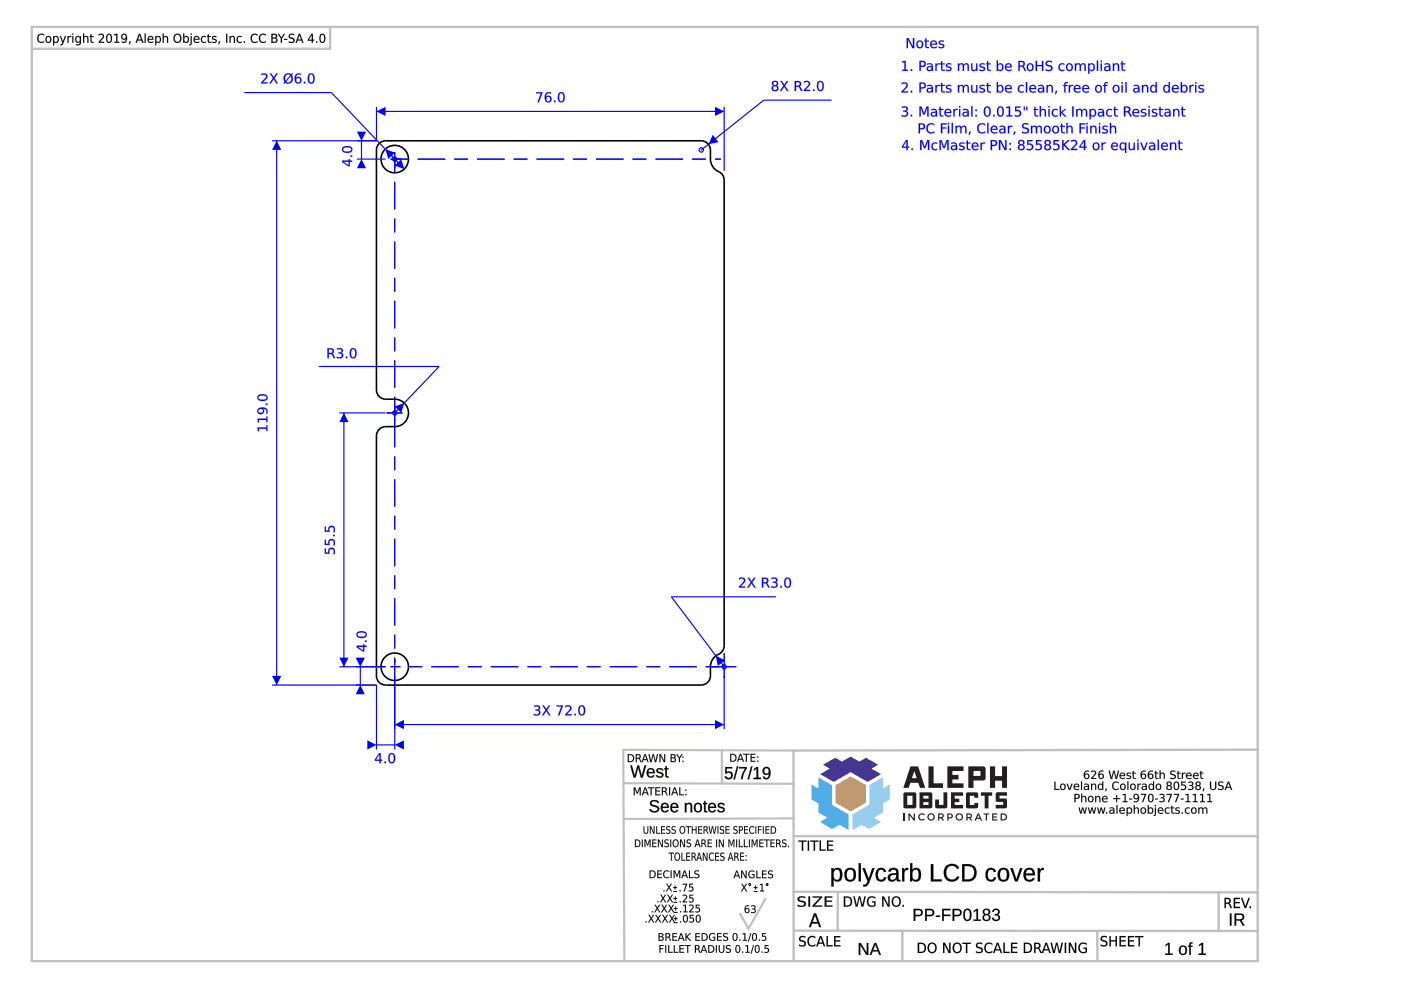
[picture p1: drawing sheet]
<svg xmlns="http://www.w3.org/2000/svg" width="297mm" height="210mm" viewBox="0 0 297 210" stroke-linecap="round" stroke-linejoin="round" font-family="sans-serif">
<g fill="none" stroke="#000" stroke-width=".34">
<path d="M80.4 30.4l.8-.5h.6h66.9a1.94 1.94 0 0 1 1.9 1.9 4.5 4.5 0 0 0 .8 4l.5 .3a2.24 2.24 0 0 1 1.6 2.1v98.7a2.24 2.24 0 0 1-1.6 2.1 2.91 2.91 0 0 0-1.3 2.4 3.5 3.5 0 0 1-.5 3.3l-.9 .5h-.5h-66.9a1.94 1.94 0 0 1-2-1.9v-50.9a1.94 1.94 0 0 1 2-1.9 4.3 4.3 0 0 0 4.2-1.1 2.91 2.91 0 0 0 .3-3.1 2.91 2.91 0 0 0-2.6-1.7 3.5 3.5 0 0 1-3.3-.5l-.5-.9-.1-.5v-50.9l.1-.5z"/>
<circle cx="83.7" cy="33.7" r="2.91"/>
<circle cx="83.7" cy="141.4" r="2.91"/>
</g>
<path d="M83.7 33.7v2zM83.7 33.7h1.4zM83.7 32.2v1.5zM82.8 33.7h.9zM83.7 87.5v1.9zM81.9 87.5h1.8zM83.7 85.9v1.6zM83.7 87.5h1.6zM83.7 141.4v1.9zM83.7 141.4h1.2zM83.7 139.9v1.5zM82.8 141.4h.9z" fill="#000"/>
<path d="M82.8 33.7h2.3M83.7 32.2v3.5M81.9 87.5h3.4M83.7 85.9v3.5M83.7 139.9v3.4M82.8 141.4h2.1" fill="none" stroke="#00f" stroke-width=".21"/>
<path d="M57.7 29.9h22.1M58.7 29.9v115.3M57.7 145.2h22.1" fill="none" stroke="#00f" stroke-width=".24"/>
<g fill="#00f">
<path d="M58.7 29.9l.9 1.9h-1.9z"/>
<path d="M57.7 143.3h1.9l-.9 1.9z"/>
<path d="M54.6 90.6h1.9v-.4h.2v1.2h-.2v-.5h-1.6l.1 .5h-.3zM54.6 88.8h1.9v-.5h.2v1.2h-.2v-.5h-1.6l.1 .6h-.3zM54.7 86.7a1.14 1.14 0 0 1 1.3-.3 1.14 1.14 0 0 1 .7 1.2l-.3 .1a.67 .67 0 0 0 0-.8 .67 .67 0 0 0-.7-.2 .71 .71 0 0 1 .1 .9 .71 .71 0 0 1-1 .1 .71 .71 0 0 1-.1-1zM54.8 87.1a.5 .5 0 0 0 1 0 .5 .5 0 0 0-1 0zM56.4 85.5h.3v.3h-.3zM54.9 84l-.1 .2a.87 .87 0 0 0 1.3 .5 .43 .43 0 0 0 .4-.5 .43 .43 0 0 0-.6-.3zM54.7 83.9a1.27 1.27 0 0 1 2.1 .4 1.23 1.23 0 0 1-2.2 .2z"/>
<path d="M54.6 90.6h1.9v-.5h.2v1.3h-.2v-.5h-1.6l.1 .5h-.3zM54.6 90.6l.1 .8h.3l-.2-.5h1.7v.5h.2v-1.2h-.2v.4zM54.6 88.7l1.9 .1v-.5h.2v1.2h-.2v-.5h-1.6l.1 .6h-.3zM54.6 88.8l.1 .8h.3l-.2-.6h1.7v.5h.2v-1.2h-.2v.5zM54.7 86.7a1.15 1.15 0 0 1 1.3-.4 1.15 1.15 0 0 1 .7 1.3v.1h-.3a.65 .65 0 0 0 0-.7 .65 .65 0 0 0-.7-.3l.1-.1a.72 .72 0 0 1 0 1 .72 .72 0 0 1-1 .1 .72 .72 0 0 1-.1-1zM54.7 86.7a.69 .69 0 0 0 .1 1 .69 .69 0 0 0 1-.1 .69 .69 0 0 0-.1-1 .68 .68 0 0 1 .7 .3 .68 .68 0 0 1 0 .8h.3a.98 .98 0 0 0-.2-1.1 .98 .98 0 0 0-1.2-.2zM54.8 87.1a.5 .5 0 0 0 1 0 .5 .5 0 0 0-1 0zM54.8 87.1a.5 .5 0 0 1 1 0 .5 .5 0 0 1-1 0zM56.3 85.5h.4v.4h-.4zM56.4 85.5v.3h.3v-.3zM54.9 84.1a.57 .57 0 0 0 .2 .6 .57 .57 0 0 0 .6 0h.2a.44 .44 0 0 0 .6-.4 .44 .44 0 0 0-.6-.4h-.7zM54.9 84a1.17 1.17 0 0 1 1.6 .3 1.09 1.09 0 0 1-1.7 0zM54.7 83.9a1.29 1.29 0 0 1 2.1 .4 1.25 1.25 0 0 1-2.2 .2zM54.7 83.9a.78 .78 0 0 0 .1 .9 .78 .78 0 0 0 .9 .2 .78 .78 0 0 0 1-.7 .78 .78 0 0 0-1-.7l-.6 .1z"/>
</g>
<path d="M79.8 22.7v7.2M79.8 23.6h73.7M153.5 22.7v13.5" fill="none" stroke="#00f" stroke-width=".24"/>
<g fill="#00f">
<path d="M151.6 22.7l1.9 .9-1.9 1z"/>
<path d="M79.8 23.6l2-.9v1.9z"/>
<path d="M113.7 19.6h1.3l-.8 2.1h-.3l.8-1.9h-1zM115.8 21a.47 .47 0 0 0 .9 0 .47 .47 0 0 0-.9 0zM115.7 19.8l.7-.3 .4 .1v.3a.67 .67 0 0 0-.7 0 .67 .67 0 0 0-.3 .6 .7 .7 0 0 1 1 .2 .7 .7 0 0 1-.3 1 .7 .7 0 0 1-.9-.5l-.1-.9zM117.5 21.3h.3v.4h-.3zM118.8 19.8a1.22 1.22 0 0 0 .2 1.7 1.08 1.08 0 0 0 0-1.8zM118.6 19.6a.79 .79 0 0 1 .9 .1 .79 .79 0 0 1 .2 .9 .79 .79 0 0 1-.7 1.1 .79 .79 0 0 1-.7-1.1v-.6z"/>
<path d="M113.6 19.5h1.4l-.7 2.2h-.4l.8-1.9h-1.1zM113.7 19.6v.2h1l-.8 1.9h.3l.8-2.1zM115.8 21a.46 .46 0 0 0 .9 0 .46 .46 0 0 0-.9 0zM115.7 21a.5 .5 0 0 1 1 0 .5 .5 0 0 1-1 0zM115.7 19.8a.96 .96 0 0 1 1.1-.2v.3a.65 .65 0 0 0-.7 0 .65 .65 0 0 0-.3 .6 .64 .64 0 0 1 1 0 .75 .75 0 0 1-.3 1.2 .75 .75 0 0 1-1-.7v-.7zM115.7 19.8a1.07 1.07 0 0 0-.2 1.2 1.07 1.07 0 0 0 .9 .7 .69 .69 0 0 0 .5-1.1 .69 .69 0 0 0-1.2 0 .68 .68 0 0 1 .3-.7 .68 .68 0 0 1 .8 0v-.3l-.4-.1zM117.4 21.3h.4v.4h-.4zM117.5 21.3v.4h.3v-.4zM118.8 19.8a1.22 1.22 0 0 0 .2 1.7 1.07 1.07 0 0 0 0-1.7zM118.7 19.8a.55 .55 0 0 1 .7 .2 .55 .55 0 0 1 .1 .6 .55 .55 0 0 1-.1 .7 .55 .55 0 0 1-.7 .1 1.62 1.62 0 0 1 0-1.6zM118.6 19.6a.8 .8 0 0 1 .9 .1 .8 .8 0 0 1 .2 .9 .81 .81 0 0 1-.7 1.1 .81 .81 0 0 1-.8-1.1l.1-.6zM118.6 19.7a1.26 1.26 0 0 0 .4 2 1.22 1.22 0 0 0 .2-2.1z"/>
</g>
<path d="M75.4 145.2h4.4M75.4 141.4h6.4M76.4 141.4v3.8" fill="none" stroke="#00f" stroke-width=".24"/>
<g fill="#00f">
<path d="M75.4 139.4h2l-1 2z"/>
<path d="M76.4 145.2l1 2h-2z"/>
<path d="M75.9 137.2l1.1 .7v-.7zM75.6 136.9h1.4v-.3h.2v.3h.5v.3h-.5v.9h-.3l-1.3-.9zM77.4 135.8h.3v.3h-.3zM75.9 134.3l-.1 .1a.87 .87 0 0 0 1.3 .5 .43 .43 0 0 0 .4-.5 .43 .43 0 0 0-.6-.3zM75.7 134.2a1.27 1.27 0 0 1 2.1 .4 1.23 1.23 0 0 1-2.2 .2z"/>
<path d="M75.9 137.2l1.1 .7v-.7zM75.8 137.2h1.2v.7zM75.6 136.9h1.4v-.3h.2v.3h.5v.3h-.5v.9h-.3l-1.3-.8zM75.6 136.9v.3l1.3 .9h.3v-.9h.5v-.3h-.5v-.3h-.2v.3zM77.3 135.8h.4v.3h-.4zM77.4 135.8v.3h.3v-.3zM75.9 134.4a.57 .57 0 0 0 .2 .5 .57 .57 0 0 0 .6 .1h.2a.44 .44 0 0 0 .6-.4 .44 .44 0 0 0-.6-.5l-.7 .1zM75.9 134.3a1.17 1.17 0 0 1 1.7 .3 1.09 1.09 0 0 1-1.8 0zM75.7 134.1a1.29 1.29 0 0 1 2.1 .5 1.25 1.25 0 0 1-2.2 .2zM75.7 134.2a.78 .78 0 0 0 .1 .9 .78 .78 0 0 0 .9 .2 .78 .78 0 0 0 1.1-.7 .78 .78 0 0 0-1.1-.8l-.6 .1z"/>
</g>
<path d="M71.9 87.5h9.9M72.9 87.5v53.9M71.9 141.4h9.9" fill="none" stroke="#00f" stroke-width=".24"/>
<g fill="#00f">
<path d="M72.9 87.5l1 2h-2z"/>
<path d="M71.9 139.4h2l-1 2z"/>
<path d="M68.9 116.3h.2v.8h.5a.78 .78 0 0 1 .9-1 .78 .78 0 0 1 .5 1.2l-.1 .2h-.3a.56 .56 0 0 0 .1-.8 .56 .56 0 0 0-.9 0l.1 .7h-1zM68.9 114.4h.2v.9h.5a.78 .78 0 0 1 .9-1.1 .78 .78 0 0 1 .5 1.3l-.1 .1h-.3a.56 .56 0 0 0 .1-.8 .56 .56 0 0 0-.9 .1l.1 .6h-1zM70.6 113.4h.4v.3h-.4zM68.9 111.6h.2v.9h.5a.78 .78 0 0 1 .9-1 .78 .78 0 0 1 .5 1.2l-.1 .1h-.3a.56 .56 0 0 0 .1-.8 .56 .56 0 0 0-.9 .1l.1 .6h-1z"/>
<path d="M68.8 116.3h.3v.8h.5a.77 .77 0 0 1 .8-1 .77 .77 0 0 1 .6 1.1l-.1 .3h-.3a.55 .55 0 0 0 .1-.8 .55 .55 0 0 0-.8 0v.7h-1.1zM68.9 116.3v1.1h1a.58 .58 0 0 1 0-.8 .58 .58 0 0 1 .8-.1 .58 .58 0 0 1 0 .9l-.1 .1h.3a.81 .81 0 0 0-.1-1.1 .81 .81 0 0 0-1-.1l-.2 .4v.5h-.5v-.9zM68.8 114.4h.3v.9h.5a.77 .77 0 0 1 .8-1.1 .77 .77 0 0 1 .6 1.1l-.1 .3h-.3a.55 .55 0 0 0 .1-.8 .55 .55 0 0 0-.8 .1v.7h-1.1zM68.9 114.4v1.1h1a.58 .58 0 0 1 0-.8 .58 .58 0 0 1 .8 0 .58 .58 0 0 1 0 .8l-.1 .1h.3a.81 .81 0 0 0-.1-1 .81 .81 0 0 0-1-.1l-.2 .3v.5h-.5v-.9zM70.6 113.4h.4v.3h-.4zM70.6 113.4v.3h.4v-.3zM68.8 111.6h.3v.9h.5a.77 .77 0 0 1 .8-1.1 .77 .77 0 0 1 .6 1.2l-.1 .3h-.3a.55 .55 0 0 0 .1-.9 .55 .55 0 0 0-.8 .1v.7h-1.1zM68.9 111.6v1.1h1a.58 .58 0 0 1 0-.8 .58 .58 0 0 1 .8 0 .58 .58 0 0 1 0 .8l-.1 .1h.3a.81 .81 0 0 0-.1-1 .81 .81 0 0 0-1-.1l-.2 .3v.5h-.5v-.9z"/>
</g>
<path d="M75.7 29.9h4.1M75.7 33.7h6.1M76.6 29.9v3.8" fill="none" stroke="#00f" stroke-width=".24"/>
<g fill="#00f">
<path d="M76.6 33.7l1 2h-1.9z"/>
<path d="M75.7 27.9h1.9l-1 2z"/>
<path d="M72.8 34.3l1.1 .7v-.7zM72.5 34h1.4v-.3h.3v.3h.5v.3h-.5v1h-.3l-1.4-.9zM74.3 32.9h.4v.3h-.4zM72.8 31.4v.2a.87 .87 0 0 0 1.3 .5 .43 .43 0 0 0 .4-.6 .43 .43 0 0 0-.6-.2zM72.6 31.3a1.27 1.27 0 0 1 2.1 .4 1.23 1.23 0 0 1-2.2 .2z"/>
<path d="M72.8 34.3l1.1 .7v-.7zM72.7 34.3h1.2v.8zM72.5 34h1.4v-.3h.3v.3h.5v.3h-.5v1h-.3l-1.4-.9zM72.5 34v.4l1.4 .9h.3v-1h.5v-.3h-.5v-.3h-.3v.3zM74.3 32.9h.4v.4h-.4zM74.3 32.9v.3h.4v-.3zM72.8 31.5a.57 .57 0 0 0 .2 .6 .57 .57 0 0 0 .6 0h.3a.44 .44 0 0 0 .6-.4 .44 .44 0 0 0-.6-.4h-.8zM72.8 31.4a1.17 1.17 0 0 1 1.7 .3 1.09 1.09 0 0 1-1.8 0zM72.6 31.3a1.29 1.29 0 0 1 2.1 .4 1.25 1.25 0 0 1-2.2 .2zM72.6 31.3a.78 .78 0 0 0 .1 .9 .78 .78 0 0 0 .9 .2 .78 .78 0 0 0 1.1-.7 .78 .78 0 0 0-1.1-.7l-.6 .1z"/>
</g>
<path d="M83.7 143.3v11.3M83.7 153.6h69.8M153.5 143.3v11.3" fill="none" stroke="#00f" stroke-width=".24"/>
<g fill="#00f">
<path d="M151.6 152.7l1.9 .9-1.9 1z"/>
<path d="M83.7 153.6l1.9-.9v1.9z"/>
<path d="M113.2 149.6a.73 .73 0 0 1 .9-.1 .73 .73 0 0 1 .3 .9l-.3 .1a.67 .67 0 0 1 .3 1 .67 .67 0 0 1-.9 .2l-.3-.1v-.3a.57 .57 0 0 0 .7 .2 .57 .57 0 0 0 .3-.7l-.7-.1v-.3h.3a.35 .35 0 0 0 .4-.3 .35 .35 0 0 0-.4-.3l-.6 .1zM115 149.6h.3l.5 .7 .6-.7h.3l-.7 1 .7 1.1h-.3l-.6-.9-.6 .9h-.3l.8-1.2zM118 149.6h1.4l-.8 2.1h-.3l.7-1.9h-1zM119.8 149.7a.74 .74 0 0 1 1-.1 .74 .74 0 0 1 .2 .9l-.8 .9h1v.3h-1.4v-.3l.6-.6a.53 .53 0 0 0 .5-.6 .53 .53 0 0 0-.6-.4l-.5 .2zM121.8 151.3h.3v.4h-.3zM123.1 149.8a1.22 1.22 0 0 0 .2 1.7 1.08 1.08 0 0 0 0-1.8zM122.9 149.6a.79 .79 0 0 1 1 .1 .79 .79 0 0 1 .2 .9 .79 .79 0 0 1-.8 1.1 .79 .79 0 0 1-.7-1.1l.1-.6z"/>
<path d="M113.2 149.6a.74 .74 0 0 1 .9-.1 .74 .74 0 0 1 .3 .9l-.3 .1a.58 .58 0 0 1 .5 .6 .58 .58 0 0 1-.4 .6h-.2a.52 .52 0 0 1-.8-.4 .76 .76 0 0 0 1.1-.2l-.2-.3-.6-.1v-.3h.3a.33 .33 0 0 0 .4-.3 .33 .33 0 0 0-.4-.3l-.6 .1zM113.2 149.6v.3a.61 .61 0 0 1 1 .3l-.2 .2h-.5v.3a.48 .48 0 0 1 .8 .3 .48 .48 0 0 1-.7 .5l-.4-.2v.3a.75 .75 0 0 0 1 0 .75 .75 0 0 0 .1-1l-.2-.1a.54 .54 0 0 0 .4-.7 .54 .54 0 0 0-.8-.3zM115 149.5h.3l.5 .8 .6-.8h.3l-.7 1.1 .7 1.1h-.3l-.6-.9-.6 .9h-.3l.8-1.2zM115 149.6l.7 .9-.8 1.2h.3l.6-.9 .6 .9h.3l-.7-1.1 .7-1h-.3l-.6 .8-.5-.8zM118 149.5h1.4l-.8 2.2h-.3l.7-1.9h-1zM118 149.6v.2h1l-.7 1.9h.3l.8-2.1zM119.8 149.7v-.1a.76 .76 0 0 1 1 0 .76 .76 0 0 1 .3 .9l-.9 .9h1v.3h-1.4a.57 .57 0 0 1 .5-.7l.1-.2a.51 .51 0 0 0 .5-.6 .51 .51 0 0 0-.6-.4l-.5 .2zM119.8 149.7v.3a.53 .53 0 0 1 .9-.2 .53 .53 0 0 1-.1 .8l-.8 .8v.3h1.4v-.3l-1.1 .1 .8-.9a.69 .69 0 0 0 .1-.9 .69 .69 0 0 0-1-.1zM121.8 151.3h.3v.4h-.3zM121.8 151.3v.4h.3v-.4zM123.2 149.8a1.22 1.22 0 0 0 .1 1.7 1.07 1.07 0 0 0 0-1.7zM123.1 149.8a.55 .55 0 0 1 .6 .2 .55 .55 0 0 1 .1 .6 .55 .55 0 0 1-.1 .7 .55 .55 0 0 1-.6 .1 1.62 1.62 0 0 1 0-1.6zM122.9 149.6a.8 .8 0 0 1 1 .1 .8 .8 0 0 1 .2 .9 .81 .81 0 0 1-.8 1.1 .81 .81 0 0 1-.7-1.1l.1-.6zM122.9 149.7a1.26 1.26 0 0 0 .4 2 1.22 1.22 0 0 0 .3-2.1z"/>
</g>
<path d="M79.8 145.2v13.7M79.8 157.9h3.9M83.7 143.3v15.6" fill="none" stroke="#00f" stroke-width=".24"/>
<g fill="#00f">
<path d="M83.7 157.9l1.9-.9v1.9z"/>
<path d="M77.9 157l1.9 .9-1.9 1z"/>
<path d="M80.4 159.9l-.7 1.2h.7zM80.4 159.7h.3v1.4h.3v.2h-.3v.5h-.3v-.5h-.9v-.3zM81.5 161.4h.3v.4h-.3zM82.9 159.9a1.22 1.22 0 0 0 .2 1.7 1.08 1.08 0 0 0 0-1.7zM82.7 159.8a.79 .79 0 0 1 .9 .1 .79 .79 0 0 1 .2 .8 .79 .79 0 0 1-.7 1.1 .79 .79 0 0 1-.8-1.1l.1-.6z"/>
<path d="M80.4 159.9l-.7 1.2h.7zM80.5 159.9v1.2h-.8zM80.4 159.7h.3v1.4h.3v.2h-.3v.5h-.3v-.5h-.9v-.3zM80.4 159.7l-.9 1.3v.3h1l-.1 .5h.3v-.5h.3v-.2h-.3v-1.4zM81.5 161.4h.3v.4h-.3zM81.5 161.4v.4h.3v-.4zM82.9 159.9a1.22 1.22 0 0 0 .2 1.7 1.07 1.07 0 0 0 0-1.7zM82.8 160a.55 .55 0 0 1 .7 .1 .55 .55 0 0 1 0 .6 .55 .55 0 0 1 0 .7 .55 .55 0 0 1-.7 .1 1.62 1.62 0 0 1 0-1.5zM82.6 159.8a.8 .8 0 0 1 1 0 .8 .8 0 0 1 .2 .9 .81 .81 0 0 1-.7 1.2 .81 .81 0 0 1-.8-1.2l.1-.6zM82.7 159.8a1.26 1.26 0 0 0 .4 2 1.22 1.22 0 0 0 .2-2.1z"/>
<path d="M83.1 33.7a.6 .6 0 0 1 1.2 0 .6 .6 0 0 1-1.2 0zM83.3 33.7a.35 .35 0 0 0 .7 0 .35 .35 0 0 0-.7 0z"/>
</g>
<circle cx="83.7" cy="33.7" r=".12" fill="#00f"/>
<path d="M70.3 19.6l15.4 16.2" fill="none" stroke="#00f" stroke-width=".24"/>
<g fill="#00f">
<path d="M81.7 31.6l2 .8-1.4 1.3z"/>
<path d="M83.7 35.1l1.4-1.3 .6 2z"/>
</g>
<path d="M51.8 19.6h18.5" fill="none" stroke="#00f" stroke-width=".24"/>
<g fill="#00f">
<path d="M55.4 15.7a.74 .74 0 0 1 .9-.1 .74 .74 0 0 1 .3 .9l-.9 1h1v.2h-1.3v-.2l.6-.7a.53 .53 0 0 0 .4-.6 .53 .53 0 0 0-.6-.4l-.4 .2zM57.2 15.6h.3l.5 .8 .6-.8h.3l-.7 1 .7 1.1h-.3l-.6-.9-.6 .9h-.3l.8-1.1zM61.7 16.1l-1 1.2a.74 .74 0 0 0 .9 0 .74 .74 0 0 0 .2-1zM60.6 16l-.2 .6 .1 .6 1.1-1.2-.5-.2zM60.4 15.8l.7-.3 .6 .2 .3-.2 .1 .1-.2 .3a1.07 1.07 0 0 1 0 1.4 1.07 1.07 0 0 1-1.4 .2l-.3 .3-.1-.1 .2-.3-.2-.8zM62.8 17a.47 .47 0 0 0 .9 0 .47 .47 0 0 0-.9 0zM62.7 15.8l.6-.3 .5 .1v.3a.67 .67 0 0 0-.8 0 .67 .67 0 0 0-.3 .6 .7 .7 0 0 1 1.1 .2 .7 .7 0 0 1-.3 1 .7 .7 0 0 1-1-.5v-.9zM64.4 17.3h.3v.4h-.3zM65.8 15.8a1.22 1.22 0 0 0 .2 1.7 1.08 1.08 0 0 0 0-1.7zM65.6 15.7a.79 .79 0 0 1 .9 0 .79 .79 0 0 1 .2 .9 .79 .79 0 0 1-.7 1.1 .79 .79 0 0 1-.8-1.1l.1-.6z"/>
<path d="M55.4 15.7a.76 .76 0 0 1 .9-.1 .76 .76 0 0 1 .3 .9l-.9 1 1-.1v.3h-1.3a.57 .57 0 0 1 .4-.7l.2-.2a.51 .51 0 0 0 .4-.5 .51 .51 0 0 0-.6-.5l-.4 .2zM55.4 15.7v.3a.53 .53 0 0 1 .8-.2 .53 .53 0 0 1 0 .8l-.8 .9v.2h1.3v-.2h-1l.8-.8a.69 .69 0 0 0 0-1 .69 .69 0 0 0-.9-.1zM57.2 15.6h.3l.5 .8 .6-.8h.3l-.7 1 .7 1.1h-.3l-.6-.9-.6 .9h-.3l.8-1.1zM57.2 15.6l.7 1-.8 1.1h.3l.6-.9 .6 .9h.3l-.7-1.1 .7-1h-.3l-.6 .8-.5-.8zM61.7 16.1l-1 1.2a.76 .76 0 0 0 1-.1 .76 .76 0 0 0 0-1zM61.7 16.1a.81 .81 0 0 1 0 1.1 .81 .81 0 0 1-1.1 .1zM60.6 16l-.2 .6 .1 .6 1.1-1.2a.65 .65 0 0 0-1 0zM60.6 16a.63 .63 0 0 1 1 0l-1.1 1.2-.1-.6zM60.4 15.8l.7-.3 .6 .2 .3-.2 .1 .1-.2 .3a1.09 1.09 0 0 1 0 1.4 1.09 1.09 0 0 1-1.4 .2l-.3 .3-.1-.1 .2-.3-.2-.8zM60.4 15.8a1.36 1.36 0 0 0 0 1.6l-.3 .3 .1 .1 .3-.3a1.07 1.07 0 0 0 1.4-.2 1.07 1.07 0 0 0-.1-1.4l.3-.3-.1-.1-.3 .3a1.02 1.02 0 0 0-1.3 0zM62.8 17a.46 .46 0 0 0 .9 0 .46 .46 0 0 0-.9 0zM62.7 17a.5 .5 0 0 1 1 0 .5 .5 0 0 1-1 0zM62.7 15.8a.96 .96 0 0 1 1.1-.2v.3a.65 .65 0 0 0-.8 0 .65 .65 0 0 0-.2 .6h-.1a.64 .64 0 0 1 1 0 .75 .75 0 0 1-.2 1.2 .75 .75 0 0 1-1-.7v-.7zM62.7 15.8a1.07 1.07 0 0 0-.3 1.2 1.07 1.07 0 0 0 1 .7 .69 .69 0 0 0 .5-1 .69 .69 0 0 0-1.2-.1 .68 .68 0 0 1 .3-.7 .68 .68 0 0 1 .8 0v-.3l-.5-.1zM64.4 17.3h.3v.4h-.3zM64.4 17.3v.4h.3v-.4zM65.8 15.8a1.22 1.22 0 0 0 .2 1.7 1.07 1.07 0 0 0 0-1.7zM65.7 15.8a.55 .55 0 0 1 .7 .2 .55 .55 0 0 1 0 .6 .55 .55 0 0 1 0 .7 .55 .55 0 0 1-.7 .1 1.62 1.62 0 0 1 0-1.6zM65.6 15.6a.8 .8 0 0 1 .9 .1 .8 .8 0 0 1 .2 .9 .81 .81 0 0 1-.7 1.1 .81 .81 0 0 1-.8-1.1l.1-.6zM65.6 15.7a1.26 1.26 0 0 0 .4 2 1.22 1.22 0 0 0 .2-2.1z"/>
<path d="M148.1 31.8a.6 .6 0 0 1 1.2 0 .6 .6 0 0 1-1.2 0zM148.3 31.8a.35 .35 0 0 0 .7 0 .35 .35 0 0 0-.7 0z"/>
</g>
<circle cx="148.7" cy="31.8" r=".12" fill="#00f"/>
<path d="M161.9 21.2l-13.2 10.6" fill="none" stroke="#00f" stroke-width=".24"/>
<path d="M151.1 28.6l1.2 1.5-2.1 .5z" fill="#00f"/>
<path d="M161.9 21.2h14.4" fill="none" stroke="#00f" stroke-width=".24"/>
<g fill="#00f">
<path d="M163.9 18.7a.45 .45 0 0 0 .9 0 .45 .45 0 0 0-.9 0zM163.8 17.3a.63 .63 0 0 1 .9-.1 .63 .63 0 0 1 .1 .9l-.2 .1a.66 .66 0 0 1 .3 .9 .66 .66 0 0 1-1 .2 .59 .59 0 0 1-.3-.6 .59 .59 0 0 1 .4-.5l-.3-.4zM163.9 17.7a.4 .4 0 0 0 .8 0 .4 .4 0 0 0-.8 0zM165.4 17.2h.4l.5 .8 .5-.8h.3l-.7 1 .8 1.1h-.3l-.6-.9-.6 .9h-.3l.7-1.1zM168.5 17.2h.6a.59 .59 0 0 1 .7 .4 .59 .59 0 0 1-.3 .7l.6 1h-.3l-.3-.7-.4-.2h-.3v.9h-.3zM168.8 17.4v.8h.3a.38 .38 0 0 0 .5-.4 .38 .38 0 0 0-.5-.4zM170.4 17.3a.74 .74 0 0 1 1-.1 .74 .74 0 0 1 .2 .9l-.8 .9h1v.3h-1.4v-.3l.6-.6a.53 .53 0 0 0 .5-.6 .53 .53 0 0 0-.6-.4l-.5 .2zM172.4 18.9h.3v.4h-.3zM173.7 17.4a1.22 1.22 0 0 0 .2 1.7 1.08 1.08 0 0 0 0-1.7zM173.5 17.3a.79 .79 0 0 1 .9 0 .79 .79 0 0 1 .3 .9 .79 .79 0 0 1-.8 1.1 .79 .79 0 0 1-.7-1.1l.1-.6z"/>
<path d="M163.9 18.7a.42 .42 0 0 0 .8 0 .42 .42 0 0 0-.8 0zM163.9 18.7a.45 .45 0 0 1 .9 0 .45 .45 0 0 1-.9 0zM163.8 17.3a.64 .64 0 0 1 .9-.1 .64 .64 0 0 1 .1 .9l-.2 .1a.58 .58 0 0 1 .5 .5 .58 .58 0 0 1-.4 .6 .67 .67 0 0 1-1-.2 .67 .67 0 0 1 .3-1v.1a.5 .5 0 0 1-.4-.4 .5 .5 0 0 1 .2-.5zM163.8 17.3a.49 .49 0 0 0-.1 .5 .49 .49 0 0 0 .4 .4 .64 .64 0 0 0-.4 .9 .64 .64 0 0 0 1 .1 .57 .57 0 0 0 .3-.6 .57 .57 0 0 0-.4-.4 .55 .55 0 0 0 .3-.8 .55 .55 0 0 0-.8-.2zM163.9 17.7a.4 .4 0 0 0 .8 0 .4 .4 0 0 0-.8 0zM163.9 17.7a.4 .4 0 0 1 .8 0 .4 .4 0 0 1-.8 0zM165.4 17.2h.4l.5 .8 .5-.8h.3l-.7 1 .8 1.1h-.3l-.6-.9-.6 .9h-.4l.8-1.1zM165.4 17.2l.7 1-.7 1.1h.3l.6-.9 .6 .9h.3l-.8-1.1 .7-1h-.3l-.5 .8-.5-.8zM168.5 17.2h.6a.61 .61 0 0 1 .7 .4 .61 .61 0 0 1-.3 .7l.7 1h-.4l-.5-.8-.5-.1v.9h-.3zM168.5 17.2v2.1h.3v-.9l.6 .1 .4 .8h.3l-.7-1a.58 .58 0 0 0 .4-.7 .58 .58 0 0 0-.7-.4zM168.8 17.4v.8l.3-.1a.36 .36 0 0 0 .4-.3 .36 .36 0 0 0-.4-.4zM168.8 17.4h.3a.39 .39 0 0 1 .5 .4 .39 .39 0 0 1-.5 .4h-.3zM170.4 17.3a.76 .76 0 0 1 1-.1 .76 .76 0 0 1 .3 .9l-.9 .9h1v.3h-1.4a.57 .57 0 0 1 .5-.7l.1-.2a.51 .51 0 0 0 .4-.5 .51 .51 0 0 0-.5-.5l-.5 .2zM170.4 17.3v.3a.53 .53 0 0 1 .9-.2 .53 .53 0 0 1-.1 .8l-.8 .8v.3h1.4v-.3l-1.1 .1 .8-.8a.69 .69 0 0 0 .1-1 .69 .69 0 0 0-1-.1zM172.4 18.9h.3v.4h-.3zM172.4 18.9v.4h.3v-.4zM173.7 17.4a1.22 1.22 0 0 0 .2 1.7 1.07 1.07 0 0 0 0-1.7zM173.7 17.4a.55 .55 0 0 1 .6 .2 .55 .55 0 0 1 .1 .6 .55 .55 0 0 1-.1 .7 .55 .55 0 0 1-.6 .1 1.62 1.62 0 0 1 0-1.6zM173.5 17.2a.8 .8 0 0 1 1 .1 .8 .8 0 0 1 .2 .9 .81 .81 0 0 1-.8 1.1 .81 .81 0 0 1-.7-1.1l.1-.6zM173.5 17.3a1.26 1.26 0 0 0 .4 2 1.22 1.22 0 0 0 .2-2.1z"/>
</g>
<g fill="#000">
<path d="M83.7 33.7h2.9zM88.5 33.7h5.9zM96.3 33.7h2.9zM101.2 33.7h5.8zM108.9 33.7h2.9zM113.8 33.7h5.8zM121.5 33.7h2.9zM126.4 33.7h5.8zM134.1 33.7h2.9zM139 33.7h5.8zM146.7 33.7h3zM151.6 33.7h1.2z"/>
<path d="M83.7 33.7h2.9zM88.5 33.7h5.9zM96.3 33.7h2.9zM101.2 33.7h5.8zM108.9 33.7h2.9zM113.8 33.7h5.8zM121.5 33.7h2.9zM126.4 33.7h5.8zM134.1 33.7h2.9zM139 33.7h5.8zM146.7 33.7h3zM151.6 33.7h1.2z"/>
<path d="M83.7 33.7v2.9zM83.7 38.6v5.8zM83.7 46.3v2.9zM83.7 51.2v5.8zM83.7 58.9v3zM83.7 63.8v5.8zM83.7 71.5v3zM83.7 76.4v5.8zM83.7 84.2v2.9zM83.7 89v5.8zM83.7 96.8v2.9zM83.7 101.6v5.8zM83.7 109.4v2.9zM83.7 114.2v5.8zM83.7 122v2.9zM83.7 126.8v5.8zM83.7 134.6v2.9zM83.7 139.4v1.1z"/>
<path d="M83.7 33.7v2.9zM83.7 38.6v5.8zM83.7 46.3v2.9zM83.7 51.2v5.8zM83.7 58.9v3zM83.7 63.8v5.8zM83.7 71.5v3zM83.7 76.4v5.8zM83.7 84.2v2.9zM83.7 89v5.8zM83.7 96.8v2.9zM83.7 101.6v5.8zM83.7 109.4v2.9zM83.7 114.2v5.8zM83.7 122v2.9zM83.7 126.8v5.8zM83.7 134.6v2.9zM83.7 139.4v1.1z"/>
<path d="M86.6 141.4h2.9zM91.5 141.4h5.8zM99.2 141.4h2.9zM104.1 141.4h5.8zM111.8 141.4h2.9zM116.7 141.4h5.8zM124.4 141.4h2.9zM129.3 141.4h5.8zM137 141.4h3zM141.9 141.4h5.8zM149.7 141.4h2.9z"/>
<path d="M86.6 141.4h2.9zM91.5 141.4h5.8zM99.2 141.4h2.9zM104.1 141.4h5.8zM111.8 141.4h2.9zM116.7 141.4h5.8zM124.4 141.4h2.9zM129.3 141.4h5.8zM137 141.4h3zM141.9 141.4h5.8zM149.7 141.4h2.9z"/>
</g>
<g fill="none" stroke="#00f" stroke-width=".21">
<path d="M83.7 38.6v5.8M86.6 33.7h-2.9v2.9M88.5 33.7h5.9M96.3 33.7h2.9M101.2 33.7h5.8M108.9 33.7h2.9M113.8 33.7h5.8M121.5 33.7h2.9M126.4 33.7h5.8M134.1 33.7h2.9M139 33.7h5.8M146.7 33.7h3"/>
<path d="M151.6 33.7h1.2M83.7 46.3v2.9M83.7 51.2v5.8M83.7 58.9v3M83.7 63.8v5.8M83.7 71.5v3M83.7 76.4v5.8M83.7 84.2v2.9M83.7 89v5.8M83.7 96.8v2.9M83.7 101.6v5.8M83.7 109.4v2.9"/>
<path d="M83.7 114.2v5.8M83.7 122v2.9M83.7 126.8v5.8M83.7 134.6v2.9M83.7 139.4v1.1M153.5 138.5v5.2M86.6 141.4h2.9M91.5 141.4h5.8M99.2 141.4h2.9M104.1 141.4h5.8M111.8 141.4h2.9M116.7 141.4h5.8"/>
<path d="M124.4 141.4h2.9M129.3 141.4h5.8M137 141.4h3M141.9 141.4h5.8M156.1 141.4h-6.4"/>
</g>
<path d="M153.5 138.5v5.2M150.8 141.4h5.3" fill="none" stroke="#000" stroke-width=".21"/>
<g fill="#00f">
<path d="M192.2 8.1h.4l1 1.8v-1.8h.2v2.1h-.4l-.9-1.8v1.8h-.3zM194.7 9a.56 .56 0 0 0-.1 .7 .56 .56 0 0 0 .7 .2 .56 .56 0 0 0 .1-.8 .56 .56 0 0 0-.7-.1zM194.2 9.4a.8 .8 0 0 1 1.6 0 .8 .8 0 0 1-1.6 0zM196.2 8.2h.2v.4h.6v.2h-.6v1l.6 .2v.2l-.6-.1-.2-.1v-1.2h-.2v-.2h.2zM197.4 8.8a.74 .74 0 0 1 .9-.2 .74 .74 0 0 1 .4 .9h-1.2a.68 .68 0 0 0 1.1 .4v.2a.9 .9 0 0 1-1.2-.1 .9 .9 0 0 1 0-1.2zM197.6 8.9l-.1 .4h.9l-.2-.5zM199.2 8.7l.8-.1 .1 .3a.43 .43 0 0 0-.5-.2 .43 .43 0 0 0-.3 .5 .65 .65 0 0 1 .7 .2 .65 .65 0 0 1 0 .7l-.9 .1-.1-.1v-.2a.56 .56 0 0 0 .9-.2v-.1a.64 .64 0 0 1-.7-.2 .64 .64 0 0 1 0-.7z"/>
<path d="M192.2 8.1h.4l1 1.8-.1-1.8h.3v2.1h-.4l-.9-1.8v1.8h-.3zM192.2 8.1v2.1h.3v-1.8l.9 1.8h.4v-2.1h-.2v1.8l-1-1.8zM194.7 9a.55 .55 0 0 0-.1 .7 .55 .55 0 0 0 .7 .1 .55 .55 0 0 0 .1-.7 .55 .55 0 0 0-.7-.1zM194.7 8.9a.59 .59 0 0 1 .8 .3 .59 .59 0 0 1-.3 .8 .62 .62 0 0 1-.6-.3 .62 .62 0 0 1 .1-.8zM194.2 9.4a.82 .82 0 0 1 1.6 0 .82 .82 0 0 1-1.6 0zM194.2 9.4a.8 .8 0 0 0 1.6 0 .8 .8 0 0 0-1.6 0zM196.2 8.1h.2v.5h.6v.2h-.6l.1 1 .5 .2v.2a.6 .6 0 0 1-.8-.5v-.9h-.2v-.2h.2zM196.2 8.2v.4h-.2v.2h.2v1.1l.3 .3h.5v-.2l-.5-.1-.1-.2v-.9h.6v-.2h-.6v-.4zM197.4 8.8a.74 .74 0 0 1 .9-.2 .74 .74 0 0 1 .4 .9h-1.2a.7 .7 0 0 0 1.1 .3v.1a.53 .53 0 0 1-.8 .3 .88 .88 0 0 1-.4-1.4zM197.4 8.8a.88 .88 0 0 0 0 1.2 .88 .88 0 0 0 1.2 .1v-.2a.69 .69 0 0 1-.7 .1 .69 .69 0 0 1-.4-.5h1.2a.72 .72 0 0 0-.4-.9 .72 .72 0 0 0-.9 .2zM197.6 8.9l-.1 .4h.9l-.3-.5zM197.6 8.9a.46 .46 0 0 1 .6-.1 .46 .46 0 0 1 .2 .5h-.9zM199.2 8.7l.2-.1a.43 .43 0 0 1 .5-.1 .43 .43 0 0 1 .2 .4 .42 .42 0 0 0-.5-.2 .42 .42 0 0 0-.3 .5l.4 .1a.52 .52 0 0 1 .5 .7 .52 .52 0 0 1-.8 .2h-.4v-.3a.55 .55 0 0 0 .9-.2l-.8-.4-.1-.3zM199.2 8.7a.46 .46 0 0 0-.1 .5 .46 .46 0 0 0 .5 .3l.3 .1a.36 .36 0 0 1-.1 .5 .36 .36 0 0 1-.5-.1l-.3-.1v.2a.73 .73 0 0 0 1.2-.5l-.9-.5a.53 .53 0 0 1 .8-.2v-.2z"/>
<path d="M191.2 13l.8-.1v1.9h.5v.2h-1.2v-.2h.5v-1.6l-.6 .1zM193.1 14.7h.3v.3h-.3zM195.2 13.1v.8h.4a.4 .4 0 0 0 .4-.4 .4 .4 0 0 0-.4-.4zM194.9 12.9h.7a.64 .64 0 0 1 .7 .6 .64 .64 0 0 1-.7 .7h-.4v.8h-.3zM196.8 14.3l-.1 .1a.42 .42 0 0 0 .6 .5 .42 .42 0 0 0 .2-.7zM196.6 13.5a.77 .77 0 0 1 1.2 .6v.9h-.3v-.2a.56 .56 0 0 1-.7 .3 .56 .56 0 0 1-.3-.7 .56 .56 0 0 1 .7-.4h.3a.56 .56 0 0 0-.4-.4 .56 .56 0 0 0-.5 .2zM198.3 13.4h.3v.3l.2-.2 .4-.1 .1 .3a.47 .47 0 0 0-.5 0 .47 .47 0 0 0-.2 .5v.8h-.3zM199.5 13h.3v.4h.5v.2h-.5v1.1l.5 .1v.2h-.6l-.1-.2-.1-1.2h-.2v-.2h.2zM200.7 13.5h.9l.1 .2a.43 .43 0 0 0-.5-.1 .43 .43 0 0 0-.3 .4 .65 .65 0 0 1 .6 .2 .65 .65 0 0 1 .1 .7l-.9 .1h-.2v-.3a.56 .56 0 0 0 1-.2h-.1a.64 .64 0 0 1-.6-.3 .64 .64 0 0 1-.1-.7zM203.1 13.4h.3v.3a.54 .54 0 0 1 .5-.3 .54 .54 0 0 1 .4 .3 .56 .56 0 0 1 .7-.3 .56 .56 0 0 1 .4 .7v.9h-.2v-.9a.39 .39 0 0 0-.5-.5 .39 .39 0 0 0-.3 .5v.9h-.3v-.9a.39 .39 0 0 0-.4-.5 .39 .39 0 0 0-.3 .5v.9h-.3zM205.9 13.4h.3v1a.41 .41 0 0 0 .4 .5 .41 .41 0 0 0 .4-.6v-.9h.2v1.6h-.2v-.2a.58 .58 0 0 1-.7 .2 .58 .58 0 0 1-.4-.6zM207.8 13.5h.9l.1 .2a.43 .43 0 0 0-.5-.1 .43 .43 0 0 0-.3 .4 .65 .65 0 0 1 .6 .2 .65 .65 0 0 1 .1 .7l-.9 .1h-.2v-.3a.56 .56 0 0 0 1-.2h-.1a.64 .64 0 0 1-.6-.3 .64 .64 0 0 1-.1-.7zM209.3 13h.2v.4h.6v.2h-.6v1.1l.6 .1v.2h-.6l-.2-.2v-1.2h-.2v-.2h.2zM211.7 13.8a.56 .56 0 0 0-.1 .7 .56 .56 0 0 0 .8 .2 .56 .56 0 0 0 0-.8 .56 .56 0 0 0-.7-.1zM211.3 12.8h.3v.9a.69 .69 0 0 1 .9-.2 .69 .69 0 0 1 .2 1 .62 .62 0 0 1-.4 .5 .62 .62 0 0 1-.7-.2v.2h-.3zM213.3 13.6a.74 .74 0 0 1 .9-.1 .74 .74 0 0 1 .3 .8h-1.2a.68 .68 0 0 0 1.2 .4v.3a.9 .9 0 0 1-1.2-.2 .9 .9 0 0 1 0-1.2zM213.5 13.7l-.2 .4h1l-.3-.4zM215.9 12.9h.7a.59 .59 0 0 1 .7 .4 .59 .59 0 0 1-.4 .7l.7 1h-.3l-.4-.7-.4-.2h-.3v.9h-.3zM216.2 13.1v.8h.4a.38 .38 0 0 0 .4-.4 .38 .38 0 0 0-.4-.4zM218.1 13.8a.56 .56 0 0 0-.1 .7 .56 .56 0 0 0 .7 .2 .56 .56 0 0 0 .1-.8 .56 .56 0 0 0-.7-.1zM217.6 14.2a.8 .8 0 0 1 1.6 0 .8 .8 0 0 1-1.6 0zM219.6 12.9h.3v.9h1v-.9h.3v2.1h-.3v-1h-1v1h-.3zM221.9 13l.8-.1 .3 .1v.3a.64 .64 0 0 0-1 .3v.1a1.14 1.14 0 0 1 1.2 .7 .96 .96 0 0 1-1.5 .5v-.3a.76 .76 0 0 0 1.2-.1l-.1-.3a1.03 1.03 0 0 1-1.1-.9zM224.6 13.6l.7-.2 .4 .1v.2a.61 .61 0 0 0-.9 .1 .61 .61 0 0 0 0 .9 .61 .61 0 0 0 .9 0v.3a.86 .86 0 0 1-1.2-.2 .86 .86 0 0 1 .1-1.2zM226.4 13.8a.56 .56 0 0 0-.1 .7 .56 .56 0 0 0 .8 .2 .56 .56 0 0 0 0-.8 .56 .56 0 0 0-.7-.1zM225.9 14.2a.8 .8 0 0 1 1.6 0 .8 .8 0 0 1-1.6 0zM227.9 13.4h.2v.3a.54 .54 0 0 1 .6-.3 .54 .54 0 0 1 .4 .3 .56 .56 0 0 1 .7-.3 .56 .56 0 0 1 .4 .7v.9h-.3v-.9a.39 .39 0 0 0-.4-.5 .39 .39 0 0 0-.3 .5v.9h-.3v-.9a.39 .39 0 0 0-.4-.5 .39 .39 0 0 0-.4 .5v.9h-.2zM230.7 13.4h.3v.3a.69 .69 0 0 1 .9-.2 .69 .69 0 0 1 .2 1 .62 .62 0 0 1-.4 .5 .62 .62 0 0 1-.7-.2v.8h-.3zM231.1 13.8a.56 .56 0 0 0-.1 .7 .56 .56 0 0 0 .7 .2 .56 .56 0 0 0 .1-.8 .56 .56 0 0 0-.7-.1zM232.6 12.8h.2v2.2h-.2zM233.4 13.4h.2v1.6h-.2zM233.4 12.8h.2v.4h-.2zM234.5 14.3l-.1 .1a.42 .42 0 0 0 .5 .5 .42 .42 0 0 0 .3-.7zM234.2 13.5a.77 .77 0 0 1 1.2 .6v.9h-.2v-.2a.56 .56 0 0 1-.8 .3 .56 .56 0 0 1-.3-.7 .56 .56 0 0 1 .7-.4h.4a.56 .56 0 0 0-.4-.4 .56 .56 0 0 0-.6 .2zM235.9 13.4h.3v.3a.58 .58 0 0 1 .7-.3 .58 .58 0 0 1 .4 .7v.9h-.3v-.9a.41 .41 0 0 0-.4-.5 .41 .41 0 0 0-.4 .5v.9h-.3zM237.8 13h.2v.4h.6v.2h-.6l.1 1.1 .5 .1v.2h-.6l-.2-.2v-1.2h-.2v-.2h.2z"/>
<path d="M191.2 13l.9-.1-.1 1.9h.5v.2h-1.2v-.2h.5v-1.6l-.6 .1zM191.2 13v.3l.6-.1v1.6h-.5v.2h1.2v-.2h-.5v-1.9zM193.1 14.7h.3v.3h-.3zM193.1 14.7v.3h.3v-.3zM195.2 13.1v.8h.4a.38 .38 0 0 0 .4-.4 .38 .38 0 0 0-.4-.3zM195.2 13.1h.4a.41 .41 0 0 1 .4 .4 .41 .41 0 0 1-.4 .5h-.4zM194.9 12.9h.7a.65 .65 0 0 1 .7 .6 .65 .65 0 0 1-.7 .7h-.4v.8h-.3zM194.9 12.9v2.1h.3v-.8a.72 .72 0 0 0 .9-.2 .72 .72 0 0 0 0-.9zM196.8 14.3v.1a.37 .37 0 0 0 .3 .5 .37 .37 0 0 0 .4-.4v-.3zM196.8 14.3l.7-.1a.45 .45 0 0 1-.2 .6 .45 .45 0 0 1-.6-.2zM196.6 13.5a.79 .79 0 0 1 1.2 .6v.9h-.3v-.2a.57 .57 0 0 1-.7 .3 .57 .57 0 0 1-.3-.7 .57 .57 0 0 1 .7-.4h.3a.57 .57 0 0 0-.4-.4 .57 .57 0 0 0-.5 .2zM196.6 13.5v.3a.6 .6 0 0 1 1 .2 .71 .71 0 0 0-.8 .1 .71 .71 0 0 0-.3 .7 .6 .6 0 0 0 1.1-.1l-.1 .3h.3v-.9a.76 .76 0 0 0-1.2-.6zM198.3 13.4h.3v.3l.2-.2 .5-.1v.3a.45 .45 0 0 0-.5 0 .45 .45 0 0 0-.2 .5v.8h-.3zM198.3 13.4v1.6h.3v-.8a.46 .46 0 0 1 .1-.5 .46 .46 0 0 1 .6 0l-.1-.3-.4 .1-.2 .2v-.3zM199.5 13h.3v.4h.5v.3h-.5v1l.5 .1v.2a.6 .6 0 0 1-.8-.5v-.9l-.2 .1v-.3h.2zM199.5 13v.5l-.2-.1v.2h.2l.1 1.2 .2 .2h.5v-.2h-.5v-.3v-.9h.5v-.2l-.5 .1v-.5zM200.7 13.5l.3-.1a.43 .43 0 0 1 .4 0 .43 .43 0 0 1 .3 .4v-.1a.42 .42 0 0 0-.5-.1 .42 .42 0 0 0-.3 .4l.3 .1a.52 .52 0 0 1 .6 .7 .52 .52 0 0 1-.8 .3l-.5-.1v-.3a.55 .55 0 0 0 1-.2l-.9-.3-.1-.3zM200.7 13.5a.46 .46 0 0 0-.1 .6 .46 .46 0 0 0 .5 .2l.3 .1a.36 .36 0 0 1-.1 .5 .36 .36 0 0 1-.5-.1l-.3-.1v.3a.73 .73 0 0 0 1.2-.6l-.9-.5a.53 .53 0 0 1 .9-.2v-.2zM203.1 13.4h.3v.3a.55 .55 0 0 1 .5-.3 .55 .55 0 0 1 .5 .3h-.1a.57 .57 0 0 1 .7-.3 .57 .57 0 0 1 .4 .7v.9h-.3v-.9a.38 .38 0 0 0-.4-.5 .38 .38 0 0 0-.3 .5v.9h-.3v-.9a.38 .38 0 0 0-.4-.5 .38 .38 0 0 0-.3 .5v.9h-.3zM203.1 13.4v1.6h.3l-.1-.9a.41 .41 0 0 1 .4-.5 .41 .41 0 0 1 .4 .5v.9h.3v-.9a.41 .41 0 0 1 .3-.5 .41 .41 0 0 1 .5 .5v.9h.2v-.9a.55 .55 0 0 0-.4-.7 .55 .55 0 0 0-.7 .4 .53 .53 0 0 0-.4-.4 .53 .53 0 0 0-.6 .3l.1-.3zM205.9 13.4h.3v1a.4 .4 0 0 0 .4 .4 .4 .4 0 0 0 .4-.5v-.9h.2v1.6h-.2v-.2a.58 .58 0 0 1-.7 .3 .58 .58 0 0 1-.4-.7zM205.9 13.4v1a.57 .57 0 0 0 .4 .6 .57 .57 0 0 0 .7-.3v.3h.2v-1.6h-.2v.9a.43 .43 0 0 1-.4 .6 .43 .43 0 0 1-.5-.5l.1-1zM207.8 13.5l.3-.1a.43 .43 0 0 1 .4 0 .43 .43 0 0 1 .3 .4v-.1a.42 .42 0 0 0-.5-.1 .42 .42 0 0 0-.3 .4l.3 .1a.52 .52 0 0 1 .6 .7 .52 .52 0 0 1-.8 .3l-.5-.1v-.3a.55 .55 0 0 0 1-.2l-.9-.3-.1-.3zM207.8 13.5a.46 .46 0 0 0-.1 .6 .46 .46 0 0 0 .5 .2l.3 .1a.36 .36 0 0 1-.1 .5 .36 .36 0 0 1-.5-.1l-.3-.1v.3a.73 .73 0 0 0 1.2-.6l-.9-.5a.53 .53 0 0 1 .9-.2v-.2zM209.3 13h.2v.4h.6v.3h-.6l.1 1 .5 .1v.2a.6 .6 0 0 1-.8-.5v-.9l-.2 .1v-.3h.2zM209.3 13v.5l-.2-.1v.2h.2v1.2l.2 .2h.6v-.2h-.5l-.1-.3v-.9h.6v-.2l-.6 .1v-.5zM211.7 13.8a.55 .55 0 0 0-.1 .7 .55 .55 0 0 0 .7 .2 .55 .55 0 0 0 .1-.7 .55 .55 0 0 0-.7-.2zM211.7 13.8a.59 .59 0 0 1 .8 .2 .59 .59 0 0 1-.3 .8 .62 .62 0 0 1-.6-.3 .62 .62 0 0 1 .1-.7zM211.3 12.8h.3v.9a.6 .6 0 0 1 .6-.3 .6 .6 0 0 1 .5 .4 .77 .77 0 0 1 0 1 .77 .77 0 0 1-1 .1l-.1-.1v.2h-.3zM211.3 12.8v2.2h.3v-.3a.68 .68 0 0 0 .9 .2 .68 .68 0 0 0 .2-.9 .61 .61 0 0 0-.5-.6 .61 .61 0 0 0-.6 .3v-.9zM213.3 13.6a.74 .74 0 0 1 .9-.1 .74 .74 0 0 1 .3 .8h-1.2a.7 .7 0 0 0 1.2 .4 .53 .53 0 0 1-.9 .4 .88 .88 0 0 1-.3-1.5zM213.3 13.6a.88 .88 0 0 0 0 1.2 .88 .88 0 0 0 1.2 .1v-.2a.69 .69 0 0 1-.7 .2 .69 .69 0 0 1-.5-.6h1.2a.72 .72 0 0 0-.3-.8 .72 .72 0 0 0-.9 .1zM213.5 13.8l-.2 .3h1l-.3-.4zM213.5 13.7a.46 .46 0 0 1 .5-.1 .46 .46 0 0 1 .3 .5h-1zM215.9 12.9h.7a.61 .61 0 0 1 .7 .4 .61 .61 0 0 1-.4 .8l.7 .9h-.3l-.5-.8-.6-.1v.9h-.3zM215.9 12.9v2.1h.3v-.9l.6 .1 .5 .8h.3l-.7-1a.58 .58 0 0 0 .4-.7 .58 .58 0 0 0-.7-.4zM216.2 13.1v.8h.4a.36 .36 0 0 0 .4-.4 .36 .36 0 0 0-.4-.3zM216.2 13.1h.4a.39 .39 0 0 1 .4 .4 .39 .39 0 0 1-.4 .4h-.4zM218.1 13.8a.55 .55 0 0 0-.1 .7 .55 .55 0 0 0 .7 .2 .55 .55 0 0 0 .1-.8 .55 .55 0 0 0-.7-.1zM218.1 13.8a.59 .59 0 0 1 .8 .2 .59 .59 0 0 1-.3 .8 .62 .62 0 0 1-.6-.3 .62 .62 0 0 1 .1-.7zM217.6 14.2a.82 .82 0 0 1 1.6 0 .82 .82 0 0 1-1.6 0zM217.6 14.2a.8 .8 0 0 0 1.6 0 .8 .8 0 0 0-1.6 0zM219.6 12.9h.3v.9h1v-.9h.3v2.1h-.3v-1h-1v1h-.3zM219.6 12.9v2.1h.3v-1h1v1h.3v-2.1h-.3v.9h-1v-.9zM221.9 13l.3-.1a.54 .54 0 0 1 .9 .4 .63 .63 0 0 0-1.1 .3l.5 .2a.67 .67 0 0 1 .7 .9 .67 .67 0 0 1-1 .4l-.5-.2v-.3a.8 .8 0 0 0 1.2-.1l-.1-.3-.3-.1a.63 .63 0 0 1-.8-.3 .63 .63 0 0 1 .2-.8zM221.9 13a.57 .57 0 0 0-.2 .7 .57 .57 0 0 0 .6 .3v.1a.44 .44 0 0 1 .6 .4 .44 .44 0 0 1-.7 .3l-.5-.2v.3a.9 .9 0 0 0 1.4-.6l-.2-.3-.9-.3a.55 .55 0 0 1 .4-.7 .55 .55 0 0 1 .6 .3v-.3l-.3-.1zM224.6 13.6l.4-.2a.43 .43 0 0 1 .4 0 .43 .43 0 0 1 .3 .4 .6 .6 0 0 0-.8 0 .6 .6 0 0 0 0 .9 .6 .6 0 0 0 .8 0 .44 .44 0 0 1-.3 .4 .44 .44 0 0 1-.4 0 .9 .9 0 0 1-.4-1.5zM224.6 13.6a.84 .84 0 0 0 0 1.2 .84 .84 0 0 0 1.1 .2v-.3a.62 .62 0 0 1-.9 0 .62 .62 0 0 1 0-.9 .62 .62 0 0 1 .9-.1v-.2l-.4-.1zM226.4 13.8a.55 .55 0 0 0-.1 .7 .55 .55 0 0 0 .8 .2 .55 .55 0 0 0 0-.8 .55 .55 0 0 0-.7-.1zM226.4 13.8a.59 .59 0 0 1 .8 .2 .59 .59 0 0 1-.3 .8 .62 .62 0 0 1-.6-.3 .62 .62 0 0 1 .1-.7zM225.9 14.2a.85 .85 0 0 1 1.7 0 .85 .85 0 0 1-1.7 0zM225.9 14.2a.8 .8 0 0 0 1.6 0 .8 .8 0 0 0-1.6 0zM227.9 13.4h.3l-.1 .3a.55 .55 0 0 1 .6-.3 .55 .55 0 0 1 .4 .3 .57 .57 0 0 1 .7-.3 .57 .57 0 0 1 .4 .7v.9h-.3v-.9a.38 .38 0 0 0-.4-.5 .38 .38 0 0 0-.3 .5v.9h-.3v-.9a.38 .38 0 0 0-.4-.5 .38 .38 0 0 0-.3 .5v.9h-.3zM227.9 13.4v1.6h.2v-.9a.41 .41 0 0 1 .4-.5 .41 .41 0 0 1 .4 .5v.9h.3v-.9a.41 .41 0 0 1 .3-.5 .41 .41 0 0 1 .5 .5l-.1 .9h.3v-.9a.55 .55 0 0 0-.4-.7 .55 .55 0 0 0-.7 .4 .53 .53 0 0 0-.5-.4 .53 .53 0 0 0-.5 .3v-.3zM230.7 13.4h.3v.3a.6 .6 0 0 1 .6-.3 .6 .6 0 0 1 .5 .4 .77 .77 0 0 1-.1 1 .77 .77 0 0 1-.9 .1l-.1-.1v.9h-.3zM230.7 13.4v2.2h.3v-.9a.68 .68 0 0 0 .9 .2 .68 .68 0 0 0 .2-.9 .61 .61 0 0 0-.5-.6 .61 .61 0 0 0-.6 .3v-.3zM231.1 13.8a.55 .55 0 0 0-.1 .7 .55 .55 0 0 0 .7 .2 .55 .55 0 0 0 .1-.7 .55 .55 0 0 0-.7-.2zM231.1 13.8a.59 .59 0 0 1 .8 .2 .59 .59 0 0 1-.3 .8 .62 .62 0 0 1-.6-.3 .62 .62 0 0 1 .1-.7zM232.5 12.8h.3v2.2h-.3zM232.6 12.8v2.2h.2v-2.2zM233.4 13.4h.2v1.6h-.2zM233.4 13.4v1.6h.2v-1.6zM233.4 12.8h.2v.4h-.2zM233.4 12.8v.4h.2v-.4zM234.5 14.3l-.1 .1a.37 .37 0 0 0 .3 .5 .37 .37 0 0 0 .4-.4l.1-.3zM234.5 14.3l.7-.1a.45 .45 0 0 1-.3 .6 .45 .45 0 0 1-.6-.2zM234.2 13.5a.79 .79 0 0 1 1.2 .6v.9h-.3l.1-.2a.57 .57 0 0 1-.8 .3 .57 .57 0 0 1-.3-.7 .57 .57 0 0 1 .7-.4h.4a.57 .57 0 0 0-.5-.4 .57 .57 0 0 0-.5 .2zM234.2 13.5v.3a.6 .6 0 0 1 1 .2 .71 .71 0 0 0-.8 .1 .71 .71 0 0 0-.3 .7 .6 .6 0 0 0 1.1-.1v.3h.2v-.9a.76 .76 0 0 0-1.2-.6zM235.9 13.4h.3v.3a.58 .58 0 0 1 .7-.3 .58 .58 0 0 1 .4 .7v.9h-.3v-.9a.4 .4 0 0 0-.4-.5 .4 .4 0 0 0-.4 .5v.9h-.3zM235.9 13.4v1.6h.3v-.9a.43 .43 0 0 1 .4-.5 .43 .43 0 0 1 .4 .5v.9h.3v-.9a.57 .57 0 0 0-.4-.7 .57 .57 0 0 0-.7 .3v-.3zM237.8 13h.3l-.1 .4h.6v.3h-.6l.1 1 .5 .1v.2a.6 .6 0 0 1-.8-.5v-.9l-.2 .1v-.3h.2zM237.8 13v.5l-.2-.1v.2h.2v1.2l.3 .2h.5v-.2h-.5l-.1-.3v-.9h.6v-.2l-.6 .1v-.5z"/>
<path d="M191.2 17.6a.74 .74 0 0 1 .9-.1 .74 .74 0 0 1 .3 .9l-.9 1h1v.2h-1.4v-.2l.6-.6a.53 .53 0 0 0 .5-.6 .53 .53 0 0 0-.6-.5l-.4 .2zM193.1 19.3h.3v.3h-.3zM195.2 17.7v.8h.4a.4 .4 0 0 0 .4-.4 .4 .4 0 0 0-.4-.4zM194.9 17.5h.7a.64 .64 0 0 1 .7 .6 .64 .64 0 0 1-.7 .7h-.4v.8h-.3zM196.8 18.9l-.1 .1a.42 .42 0 0 0 .6 .4 .42 .42 0 0 0 .2-.6zM196.6 18.1a.77 .77 0 0 1 1.2 .6v.9h-.3v-.2a.56 .56 0 0 1-.7 .3 .56 .56 0 0 1-.3-.7 .56 .56 0 0 1 .7-.4h.3a.56 .56 0 0 0-.4-.4 .56 .56 0 0 0-.5 .1zM198.3 18h.3v.3l.2-.2 .4-.1 .1 .3a.47 .47 0 0 0-.5 0 .47 .47 0 0 0-.2 .5v.8h-.3zM199.5 17.6h.3v.4h.5v.2h-.5v1l.5 .2v.2h-.6l-.1-.2-.1-1.2h-.2v-.2h.2zM200.7 18.1l.9-.1 .1 .3a.43 .43 0 0 0-.5-.2 .43 .43 0 0 0-.3 .5 .65 .65 0 0 1 .6 .2 .65 .65 0 0 1 .1 .7l-.9 .1h-.2v-.3a.56 .56 0 0 0 1-.2l-.1-.1a.64 .64 0 0 1-.6-.2 .64 .64 0 0 1-.1-.7zM203.1 18h.3v.3a.54 .54 0 0 1 .5-.3 .54 .54 0 0 1 .4 .3 .56 .56 0 0 1 .7-.3 .56 .56 0 0 1 .4 .7v.9h-.2v-.9a.39 .39 0 0 0-.5-.5 .39 .39 0 0 0-.3 .5v.9h-.3v-.9a.39 .39 0 0 0-.4-.5 .39 .39 0 0 0-.3 .5v.9h-.3zM205.9 18h.3v1a.41 .41 0 0 0 .4 .4 .41 .41 0 0 0 .4-.5v-.9h.2v1.6h-.2v-.2a.58 .58 0 0 1-.7 .2 .58 .58 0 0 1-.4-.6zM207.8 18.1l.9-.1 .1 .3a.43 .43 0 0 0-.5-.2 .43 .43 0 0 0-.3 .5 .65 .65 0 0 1 .6 .2 .65 .65 0 0 1 .1 .7l-.9 .1h-.2v-.3a.56 .56 0 0 0 1-.2l-.1-.1a.64 .64 0 0 1-.6-.2 .64 .64 0 0 1-.1-.7zM209.3 17.6h.2v.4h.6v.2h-.6v1l.6 .2v.2h-.6l-.2-.2v-1.2h-.2v-.2h.2zM211.7 18.4a.56 .56 0 0 0-.1 .7 .56 .56 0 0 0 .8 .2 .56 .56 0 0 0 0-.8 .56 .56 0 0 0-.7-.1zM211.3 17.4h.3v.9a.69 .69 0 0 1 .9-.2 .69 .69 0 0 1 .2 1 .62 .62 0 0 1-.4 .5 .62 .62 0 0 1-.7-.2v.2h-.3zM213.3 18.2a.74 .74 0 0 1 .9-.1 .74 .74 0 0 1 .3 .8h-1.2a.68 .68 0 0 0 1.2 .4v.2a.9 .9 0 0 1-1.2-.1 .9 .9 0 0 1 0-1.2zM213.5 18.3l-.2 .4h1l-.3-.5zM216 18.2l.7-.2 .4 .1v.2a.61 .61 0 0 0-.9 .1 .61 .61 0 0 0 0 .8 .61 .61 0 0 0 .9 .1v.3a.86 .86 0 0 1-1.2-.3 .86 .86 0 0 1 .1-1.1zM217.5 17.4h.3v2.2h-.3zM218.4 18.2a.74 .74 0 0 1 .9-.1 .74 .74 0 0 1 .4 .8h-1.2a.68 .68 0 0 0 1.1 .4v.2a.9 .9 0 0 1-1.2-.1 .9 .9 0 0 1 0-1.2zM218.6 18.3l-.1 .4h.9l-.2-.5zM220.4 18.9l-.1 .1a.42 .42 0 0 0 .5 .4 .42 .42 0 0 0 .3-.6zM220.1 18.1a.77 .77 0 0 1 1.3 .6v.9h-.3v-.2a.56 .56 0 0 1-.7 .3 .56 .56 0 0 1-.3-.7 .56 .56 0 0 1 .6-.4h.4a.56 .56 0 0 0-.4-.4 .56 .56 0 0 0-.6 .1zM221.9 18h.3v.3a.58 .58 0 0 1 .7-.3 .58 .58 0 0 1 .3 .7v.9h-.2v-.9a.41 .41 0 0 0-.5-.5 .41 .41 0 0 0-.3 .5v.9h-.3zM223.8 19.3h.3v.2l-.2 .5h-.2zM225.8 17.5l.6-.1v.2l-.5 .2v.2h.4v.2h-.4v1.4h-.3v-1.4h-.2v-.2h.2zM226.6 18h.3v.3l.2-.2 .4-.1v.3a.47 .47 0 0 0-.5 0 .47 .47 0 0 0-.1 .5v.8h-.3zM227.8 18.2a.74 .74 0 0 1 .9-.1 .74 .74 0 0 1 .4 .8h-1.2a.68 .68 0 0 0 1.1 .4v.2a.9 .9 0 0 1-1.1-.1 .9 .9 0 0 1-.1-1.2zM228.1 18.3l-.2 .4h.9l-.2-.5zM229.7 18.2a.74 .74 0 0 1 .8-.1 .74 .74 0 0 1 .4 .8h-1.2a.68 .68 0 0 0 1.2 .4v.2a.9 .9 0 0 1-1.2-.1 .9 .9 0 0 1 0-1.2zM229.9 18.3l-.2 .4h1l-.3-.5zM232.6 18.4a.56 .56 0 0 0-.1 .7 .56 .56 0 0 0 .7 .2 .56 .56 0 0 0 .1-.8 .56 .56 0 0 0-.7-.1zM232.1 18.8a.8 .8 0 0 1 1.6 0 .8 .8 0 0 1-1.6 0zM234.2 17.5l.7-.1v.2l-.5 .2v.2h.4v.2h-.4v1.4h-.3v-1.4h-.2v-.2h.2zM236.3 18.4a.56 .56 0 0 0-.1 .7 .56 .56 0 0 0 .8 .2 .56 .56 0 0 0 0-.8 .56 .56 0 0 0-.7-.1zM235.8 18.8a.8 .8 0 0 1 1.6 0 .8 .8 0 0 1-1.6 0zM237.8 18h.2v1.6h-.2zM237.8 17.4h.2v.3h-.2zM238.6 17.4h.3v2.2h-.3zM240.6 18.9l-.1 .1a.42 .42 0 0 0 .6 .4 .42 .42 0 0 0 .2-.6zM240.4 18.1a.77 .77 0 0 1 1.2 .6v.9h-.3v-.2a.56 .56 0 0 1-.7 .3 .56 .56 0 0 1-.3-.7 .56 .56 0 0 1 .7-.4h.3a.56 .56 0 0 0-.4-.4 .56 .56 0 0 0-.5 .1zM242.1 18h.3v.3a.58 .58 0 0 1 .7-.3 .58 .58 0 0 1 .3 .7v.9h-.2v-.9a.41 .41 0 0 0-.4-.5 .41 .41 0 0 0-.4 .5v.9h-.3zM244 18.2l.5-.2 .5 .3v-.9h.3v2.2h-.3v-.2a.69 .69 0 0 1-.9 .1 .69 .69 0 0 1-.2-.9zM244.2 18.4a.56 .56 0 0 0-.1 .7 .56 .56 0 0 0 .8 .2 .56 .56 0 0 0 .1-.8 .56 .56 0 0 0-.8-.1zM246.8 18.2l.5-.2 .5 .3v-.9h.2v2.2h-.2v-.2a.69 .69 0 0 1-1 .1 .69 .69 0 0 1-.2-.9zM247 18.4a.56 .56 0 0 0-.1 .7 .56 .56 0 0 0 .8 .2 .56 .56 0 0 0 0-.8 .56 .56 0 0 0-.7-.1zM248.7 18.2a.74 .74 0 0 1 .8-.1 .74 .74 0 0 1 .4 .8h-1.2a.68 .68 0 0 0 1.2 .4v.2a.9 .9 0 0 1-1.2-.1 .9 .9 0 0 1 0-1.2zM248.9 18.3l-.2 .4h1l-.3-.5zM250.7 18.4a.56 .56 0 0 0-.1 .7 .56 .56 0 0 0 .8 .2 .56 .56 0 0 0 .1-.8 .56 .56 0 0 0-.8-.1zM250.3 17.4h.3v.9a.69 .69 0 0 1 1-.2 .69 .69 0 0 1 .2 1 .62 .62 0 0 1-.5 .5 .62 .62 0 0 1-.7-.2v.2h-.3zM252.2 18h.2v.3l.3-.2 .4-.1v.3a.47 .47 0 0 0-.5 0 .47 .47 0 0 0-.2 .5v.8h-.2zM253.4 18h.2v1.6h-.2zM253.4 17.4h.2v.3h-.2zM254.3 18.1l.8-.1 .1 .3a.43 .43 0 0 0-.5-.2 .43 .43 0 0 0-.3 .5 .65 .65 0 0 1 .7 .2 .65 .65 0 0 1 0 .7l-.9 .1h-.1v-.3a.56 .56 0 0 0 .9-.2v-.1a.64 .64 0 0 1-.7-.2 .64 .64 0 0 1 0-.7z"/>
<path d="M191.1 17.6a.76 .76 0 0 1 1-.1 .76 .76 0 0 1 .3 .9l-.9 1h1v.2h-1.4a.57 .57 0 0 1 .5-.7l.1-.2a.51 .51 0 0 0 .5-.5 .51 .51 0 0 0-.6-.5l-.5 .2zM191.2 17.6v.3a.53 .53 0 0 1 .8-.2 .53 .53 0 0 1-.1 .9l-.8 .8v.2h1.4v-.2h-1.1l.8-.8a.69 .69 0 0 0 .1-1 .69 .69 0 0 0-1-.1zM193.1 19.2h.3v.4h-.3zM193.1 19.3v.3h.3v-.3zM195.2 17.7v.8h.4a.38 .38 0 0 0 .4-.4 .38 .38 0 0 0-.4-.4zM195.2 17.7h.4a.41 .41 0 0 1 .4 .4 .41 .41 0 0 1-.4 .4h-.4zM194.9 17.5h.7a.65 .65 0 0 1 .7 .6 .65 .65 0 0 1-.7 .7h-.4v.8h-.3zM194.9 17.5v2.1h.3v-.9a.72 .72 0 0 0 .9-.1 .72 .72 0 0 0 0-.9zM196.8 18.9v.1a.37 .37 0 0 0 .3 .5 .37 .37 0 0 0 .4-.4v-.3zM196.8 18.9l.7-.1a.45 .45 0 0 1-.2 .6 .45 .45 0 0 1-.6-.3zM196.6 18.1a.79 .79 0 0 1 1.2 .6v.9h-.3v-.2a.57 .57 0 0 1-.7 .3 .57 .57 0 0 1-.3-.7 .57 .57 0 0 1 .7-.4h.3a.57 .57 0 0 0-.4-.4 .57 .57 0 0 0-.5 .2zM196.6 18.1v.2a.6 .6 0 0 1 1 .3 .71 .71 0 0 0-.8 .1 .71 .71 0 0 0-.3 .7 .6 .6 0 0 0 1.1-.1l-.1 .3h.3v-.9a.76 .76 0 0 0-1.2-.6zM198.3 18h.3v.3l.2-.3h.5v.3a.45 .45 0 0 0-.5 0 .45 .45 0 0 0-.2 .5v.8h-.3zM198.3 18v1.6h.3v-.8a.46 .46 0 0 1 .1-.5 .46 .46 0 0 1 .6 0l-.1-.3-.4 .1-.2 .2v-.3zM199.5 17.6h.3v.4h.5v.2h-.5v1l.5 .2v.2a.6 .6 0 0 1-.8-.5v-.9h-.2v-.2h.2zM199.5 17.6v.4h-.2v.2h.2l.1 1.1 .2 .3h.5v-.2l-.5-.1v-.2v-.9h.5v-.2h-.5v-.4zM200.7 18.1l.3-.1a.43 .43 0 0 1 .4-.1 .43 .43 0 0 1 .3 .4 .42 .42 0 0 0-.5-.2 .42 .42 0 0 0-.3 .5l.3 .1a.52 .52 0 0 1 .6 .7 .52 .52 0 0 1-.8 .3l-.5-.1v-.3a.55 .55 0 0 0 1-.2l-.9-.3-.1-.3zM200.7 18.1a.46 .46 0 0 0-.1 .6 .46 .46 0 0 0 .5 .2l.3 .1a.36 .36 0 0 1-.1 .5 .36 .36 0 0 1-.5-.1l-.3-.1v.2a.73 .73 0 0 0 1.2-.5l-.9-.5a.53 .53 0 0 1 .9-.2v-.2zM203.1 18h.3v.3a.55 .55 0 0 1 .5-.3 .55 .55 0 0 1 .5 .3h-.1a.57 .57 0 0 1 .7-.3 .57 .57 0 0 1 .4 .7v.9h-.3v-.9a.38 .38 0 0 0-.4-.5 .38 .38 0 0 0-.3 .5v.9h-.3v-.9a.38 .38 0 0 0-.4-.5 .38 .38 0 0 0-.3 .5v.9h-.3zM203.1 18v1.6h.3l-.1-.9a.41 .41 0 0 1 .4-.5 .41 .41 0 0 1 .4 .5v.9h.3v-.9a.41 .41 0 0 1 .3-.5 .41 .41 0 0 1 .5 .5v.9h.2v-.9a.55 .55 0 0 0-.4-.7 .55 .55 0 0 0-.7 .4 .53 .53 0 0 0-.4-.4 .53 .53 0 0 0-.6 .3l.1-.3zM205.9 18h.3v1a.4 .4 0 0 0 .4 .4 .4 .4 0 0 0 .4-.5v-.9h.2v1.6h-.2v-.2a.58 .58 0 0 1-.7 .2 .58 .58 0 0 1-.4-.6zM205.9 18v1a.57 .57 0 0 0 .4 .6 .57 .57 0 0 0 .7-.3v.3h.2v-1.6h-.2v.9a.43 .43 0 0 1-.4 .5 .43 .43 0 0 1-.5-.4l.1-1zM207.8 18.1l.3-.1a.43 .43 0 0 1 .4-.1 .43 .43 0 0 1 .3 .4 .42 .42 0 0 0-.5-.2 .42 .42 0 0 0-.3 .5l.3 .1a.52 .52 0 0 1 .6 .7 .52 .52 0 0 1-.8 .3l-.5-.1v-.3a.55 .55 0 0 0 1-.2l-.9-.3-.1-.3zM207.8 18.1a.46 .46 0 0 0-.1 .6 .46 .46 0 0 0 .5 .2l.3 .1a.36 .36 0 0 1-.1 .5 .36 .36 0 0 1-.5-.1l-.3-.1v.2a.73 .73 0 0 0 1.2-.5l-.9-.5a.53 .53 0 0 1 .9-.2v-.2zM209.3 17.6h.2v.4h.6v.2h-.6l.1 1 .5 .2v.2a.6 .6 0 0 1-.8-.5v-.9h-.2v-.2h.2zM209.3 17.6v.4h-.2v.2h.2v1.1l.2 .3h.6v-.2l-.5-.1-.1-.2v-.9h.6v-.2h-.6v-.4zM211.7 18.4a.55 .55 0 0 0-.1 .7 .55 .55 0 0 0 .7 .2 .55 .55 0 0 0 .1-.8 .55 .55 0 0 0-.7-.1zM211.7 18.4a.59 .59 0 0 1 .8 .2 .59 .59 0 0 1-.3 .8 .62 .62 0 0 1-.6-.3 .62 .62 0 0 1 .1-.7zM211.3 17.4h.3v.9a.6 .6 0 0 1 .6-.3 .6 .6 0 0 1 .5 .4 .77 .77 0 0 1 0 1 .77 .77 0 0 1-1 .1l-.1-.1v.2h-.3zM211.3 17.4v2.2h.3v-.3a.68 .68 0 0 0 .9 .2 .68 .68 0 0 0 .2-.9 .61 .61 0 0 0-.5-.6 .61 .61 0 0 0-.6 .3v-.9zM213.3 18.2a.74 .74 0 0 1 .9-.2 .74 .74 0 0 1 .3 .9h-1.2a.7 .7 0 0 0 1.2 .4 .53 .53 0 0 1-.9 .3 .88 .88 0 0 1-.3-1.4zM213.3 18.2a.88 .88 0 0 0 0 1.2 .88 .88 0 0 0 1.2 .1v-.2a.69 .69 0 0 1-.7 .1 .69 .69 0 0 1-.5-.5h1.2a.72 .72 0 0 0-.3-.8 .72 .72 0 0 0-.9 .1zM213.5 18.3l-.2 .4h1l-.3-.4zM213.5 18.3a.46 .46 0 0 1 .5-.1 .46 .46 0 0 1 .3 .5h-1zM216 18.2l.4-.2a.43 .43 0 0 1 .4-.1 .43 .43 0 0 1 .3 .5 .6 .6 0 0 0-.9 0 .6 .6 0 0 0 0 .8 .6 .6 0 0 0 .9 .1 .44 .44 0 0 1-.3 .4 .44 .44 0 0 1-.5-.1 .9 .9 0 0 1-.3-1.4zM216 18.2a.84 .84 0 0 0-.1 1.1 .84 .84 0 0 0 1.1 .2l.1-.2a.62 .62 0 0 1-.9-.1 .62 .62 0 0 1 0-.8 .62 .62 0 0 1 .9-.1v-.2l-.4-.1zM217.5 17.4h.3v2.2h-.3zM217.5 17.4v2.2h.3v-2.2zM218.4 18.2a.74 .74 0 0 1 .9-.2 .74 .74 0 0 1 .4 .9h-1.2a.7 .7 0 0 0 1.1 .4 .53 .53 0 0 1-.8 .3 .88 .88 0 0 1-.4-1.4zM218.4 18.2a.88 .88 0 0 0 0 1.2 .88 .88 0 0 0 1.2 .1v-.2a.69 .69 0 0 1-.7 .1 .69 .69 0 0 1-.4-.5h1.2a.72 .72 0 0 0-.4-.8 .72 .72 0 0 0-.9 .1zM218.6 18.3l-.1 .4h.9l-.2-.4zM218.6 18.3a.46 .46 0 0 1 .6-.1 .46 .46 0 0 1 .2 .5h-.9zM220.4 18.9l-.1 .1a.37 .37 0 0 0 .3 .5 .37 .37 0 0 0 .5-.4v-.3zM220.4 18.9l.7-.1a.45 .45 0 0 1-.2 .6 .45 .45 0 0 1-.6-.3zM220.1 18.1a.79 .79 0 0 1 1.3 .6v.9h-.3v-.2a.57 .57 0 0 1-.7 .3 .57 .57 0 0 1-.4-.7 .57 .57 0 0 1 .7-.4h.4a.57 .57 0 0 0-.4-.4 .57 .57 0 0 0-.6 .2zM220.1 18.1v.2a.6 .6 0 0 1 1 .3 .71 .71 0 0 0-.7 .1 .71 .71 0 0 0-.3 .7 .6 .6 0 0 0 1-.1v.3h.3v-.9a.76 .76 0 0 0-1.3-.6zM221.9 18h.3v.3a.58 .58 0 0 1 .7-.3 .58 .58 0 0 1 .3 .7v.9h-.3v-.9a.4 .4 0 0 0-.4-.5 .4 .4 0 0 0-.3 .5v.9h-.3zM221.9 18v1.6h.3l-.1-.9a.43 .43 0 0 1 .4-.5 .43 .43 0 0 1 .5 .5v.9h.2v-.9a.57 .57 0 0 0-.4-.7 .57 .57 0 0 0-.7 .3l.1-.3zM223.8 19.2h.3v.3l-.2 .5h-.2zM223.8 19.3l-.1 .7h.2l.2-.5v-.2zM225.8 17.5l.6-.1v.2l-.5 .2v.2h.4v.2h-.4v1.4h-.3v-1.4h-.2v-.2h.2zM225.8 17.5l-.1 .5h-.3v.2h.3l-.1 1.4h.3v-1.4h.4v-.2h-.4v-.2l.5-.2v-.2zM226.6 18h.3v.3l.2-.3h.4l.1 .3a.45 .45 0 0 0-.5 0 .45 .45 0 0 0-.2 .5v.8h-.3zM226.6 18v1.6h.3v-.8a.46 .46 0 0 1 .1-.5 .46 .46 0 0 1 .5 0v-.3l-.4 .1-.2 .2v-.3zM227.8 18.2a.74 .74 0 0 1 .9-.2 .74 .74 0 0 1 .4 .9h-1.2a.7 .7 0 0 0 1.2 .4 .53 .53 0 0 1-.9 .3 .88 .88 0 0 1-.4-1.4zM227.9 18.2a.88 .88 0 0 0 0 1.2 .88 .88 0 0 0 1.1 .1l.1-.2a.69 .69 0 0 1-.8 .1 .69 .69 0 0 1-.4-.5h1.2a.72 .72 0 0 0-.4-.8 .72 .72 0 0 0-.8 .1zM228.1 18.3l-.2 .4h.9l-.2-.4zM228.1 18.3a.46 .46 0 0 1 .5-.1 .46 .46 0 0 1 .2 .5h-.9zM229.6 18.2a.74 .74 0 0 1 1-.2 .74 .74 0 0 1 .3 .9h-1.2a.7 .7 0 0 0 1.2 .4 .53 .53 0 0 1-.9 .3 .88 .88 0 0 1-.4-1.4zM229.7 18.2a.88 .88 0 0 0 0 1.2 .88 .88 0 0 0 1.1 .1l.1-.2a.69 .69 0 0 1-.8 .1 .69 .69 0 0 1-.4-.5h1.2a.72 .72 0 0 0-.4-.8 .72 .72 0 0 0-.8 .1zM229.9 18.3l-.2 .4h1l-.3-.4zM229.9 18.3a.46 .46 0 0 1 .5-.1 .46 .46 0 0 1 .3 .5h-1zM232.6 18.4a.55 .55 0 0 0-.1 .7 .55 .55 0 0 0 .7 .2 .55 .55 0 0 0 .1-.8 .55 .55 0 0 0-.7-.1zM232.6 18.4a.59 .59 0 0 1 .8 .2 .59 .59 0 0 1-.3 .8 .62 .62 0 0 1-.7-.3 .62 .62 0 0 1 .2-.7zM232.1 18.8a.82 .82 0 0 1 1.6 0 .82 .82 0 0 1-1.6 0zM232.1 18.8a.8 .8 0 0 0 1.6 0 .8 .8 0 0 0-1.6 0zM234.2 17.5l.7-.1v.2l-.5 .2v.2h.4v.2h-.4v1.4h-.3v-1.4h-.3v-.2h.3zM234.2 17.5l-.1 .5h-.2v.2h.2v1.4h.3v-1.4h.4v-.2h-.4v-.2l.5-.2v-.2zM236.3 18.4a.55 .55 0 0 0-.1 .7 .55 .55 0 0 0 .7 .2 .55 .55 0 0 0 .1-.8 .55 .55 0 0 0-.7-.1zM236.3 18.4a.59 .59 0 0 1 .8 .2 .59 .59 0 0 1-.3 .8 .62 .62 0 0 1-.6-.3 .62 .62 0 0 1 .1-.7zM235.8 18.8a.82 .82 0 0 1 1.6 0 .82 .82 0 0 1-1.6 0zM235.8 18.8a.8 .8 0 0 0 1.6 0 .8 .8 0 0 0-1.6 0zM237.8 18h.3v1.6h-.3zM237.8 18v1.6h.2v-1.6zM237.8 17.4h.3v.3h-.3zM237.8 17.4v.3h.2v-.3zM238.6 17.4h.3v2.2h-.3zM238.6 17.4v2.2h.3v-2.2zM240.6 18.9v.1a.37 .37 0 0 0 .3 .5 .37 .37 0 0 0 .4-.4v-.3zM240.6 18.9l.7-.1a.45 .45 0 0 1-.2 .6 .45 .45 0 0 1-.6-.3zM240.4 18.1a.79 .79 0 0 1 1.2 .6v.9h-.3v-.2a.57 .57 0 0 1-.7 .3 .57 .57 0 0 1-.3-.7 .57 .57 0 0 1 .7-.4h.3a.57 .57 0 0 0-.4-.4 .57 .57 0 0 0-.5 .2zM240.4 18.1v.2a.6 .6 0 0 1 .9 .3 .71 .71 0 0 0-.7 .1 .71 .71 0 0 0-.3 .7 .6 .6 0 0 0 1-.1v.3h.3v-.9a.76 .76 0 0 0-1.2-.6zM242.1 18h.3v.3a.58 .58 0 0 1 .7-.3 .58 .58 0 0 1 .4 .7v.9h-.3v-.9a.4 .4 0 0 0-.4-.5 .4 .4 0 0 0-.4 .5v.9h-.3zM242.1 18v1.6h.3v-.9a.43 .43 0 0 1 .4-.5 .43 .43 0 0 1 .4 .5v.9h.2v-.9a.57 .57 0 0 0-.4-.7 .57 .57 0 0 0-.6 .3v-.3zM244 18.2a.59 .59 0 0 1 1 .1v-.9h.3v2.2h-.3v-.2a.6 .6 0 0 1-.6 .3 .6 .6 0 0 1-.5-.4v-.7zM244 18.2a.77 .77 0 0 0-.1 1.1 .77 .77 0 0 0 1 .2l.1-.2v.3h.3v-2.2h-.3v.9a.58 .58 0 0 0-1-.1zM244.2 18.4a.55 .55 0 0 0 0 .7 .55 .55 0 0 0 .7 .2 .55 .55 0 0 0 .1-.8 .55 .55 0 0 0-.8-.1zM244.2 18.4a.59 .59 0 0 1 .8 .2 .59 .59 0 0 1-.2 .8 .62 .62 0 0 1-.7-.3 .62 .62 0 0 1 .1-.7zM246.8 18.2a.59 .59 0 0 1 1 .1v-.9h.2v2.2h-.2v-.2a.6 .6 0 0 1-.6 .3 .6 .6 0 0 1-.5-.4l-.1-.7zM246.8 18.2a.77 .77 0 0 0-.1 1.1 .77 .77 0 0 0 1 .2l.1-.2v.3h.2v-2.2h-.2v.9a.58 .58 0 0 0-1-.1zM247 18.4a.55 .55 0 0 0-.1 .7 .55 .55 0 0 0 .7 .2 .55 .55 0 0 0 .1-.8 .55 .55 0 0 0-.7-.1zM247 18.4a.59 .59 0 0 1 .8 .2 .59 .59 0 0 1-.3 .8 .62 .62 0 0 1-.6-.3 .62 .62 0 0 1 .1-.7zM248.6 18.2a.74 .74 0 0 1 1-.2 .74 .74 0 0 1 .3 .9h-1.2a.7 .7 0 0 0 1.2 .4 .53 .53 0 0 1-.9 .3 .88 .88 0 0 1-.4-1.4zM248.7 18.2a.88 .88 0 0 0 0 1.2 .88 .88 0 0 0 1.2 .1v-.2a.69 .69 0 0 1-.8 .1 .69 .69 0 0 1-.4-.5h1.2a.72 .72 0 0 0-.4-.8 .72 .72 0 0 0-.8 .1zM248.9 18.3l-.2 .4h1l-.3-.4zM248.9 18.3a.46 .46 0 0 1 .5-.1 .46 .46 0 0 1 .3 .5h-1zM250.7 18.4a.55 .55 0 0 0 0 .7 .55 .55 0 0 0 .7 .2 .55 .55 0 0 0 .1-.8 .55 .55 0 0 0-.8-.1zM250.7 18.4a.59 .59 0 0 1 .8 .2 .59 .59 0 0 1-.3 .8 .62 .62 0 0 1-.6-.3 .62 .62 0 0 1 .1-.7zM250.3 17.4h.3v.9a.6 .6 0 0 1 .6-.3 .6 .6 0 0 1 .5 .4 .77 .77 0 0 1 0 1 .77 .77 0 0 1-1 .1l-.1-.1v.2h-.3zM250.3 17.4v2.2h.3v-.3a.68 .68 0 0 0 .9 .2 .68 .68 0 0 0 .2-.9 .61 .61 0 0 0-.4-.6 .61 .61 0 0 0-.7 .3v-.9zM252.2 18h.3v.3l.2-.3h.4v.3a.45 .45 0 0 0-.5 0 .45 .45 0 0 0-.1 .5v.8h-.3zM252.2 18v1.6h.2v-.8a.46 .46 0 0 1 .2-.5 .46 .46 0 0 1 .5 0v-.3l-.4 .1-.3 .2v-.3zM253.4 18h.3v1.6h-.3zM253.4 18v1.6h.2v-1.6zM253.4 17.4h.3v.3h-.3zM253.4 17.4v.3h.2v-.3zM254.2 18.1l.3-.1a.43 .43 0 0 1 .5-.1 .43 .43 0 0 1 .2 .4 .42 .42 0 0 0-.5-.2 .42 .42 0 0 0-.3 .5l.4 .1a.52 .52 0 0 1 .5 .7 .52 .52 0 0 1-.8 .3l-.4-.1v-.3a.55 .55 0 0 0 .9-.2l-.8-.3-.1-.3zM254.3 18.1a.46 .46 0 0 0-.1 .6 .46 .46 0 0 0 .4 .2l.4 .1a.36 .36 0 0 1-.2 .5 .36 .36 0 0 1-.4-.1l-.3-.1v.2a.73 .73 0 0 0 1.2-.5l-.9-.5a.53 .53 0 0 1 .8-.2v-.2z"/>
<path d="M191.2 22.6a.73 .73 0 0 1 .9 0 .73 .73 0 0 1 .3 .8l-.3 .2a.67 .67 0 0 1 .3 .9 .67 .67 0 0 1-1 .2l-.3-.1v-.2a.57 .57 0 0 0 .8 .1 .57 .57 0 0 0 .2-.7l-.6-.1v-.2h.3a.35 .35 0 0 0 .4-.4 .35 .35 0 0 0-.4-.3l-.6 .1zM193.1 24.3h.3v.4h-.3zM194.9 22.6h.5l.5 1.4 .5-1.4h.5v2.1h-.3v-1.9l-.6 1.5h-.2l-.6-1.5v1.9h-.3zM197.7 24l-.1 .1a.42 .42 0 0 0 .5 .4 .42 .42 0 0 0 .3-.6zM197.4 23.2a.77 .77 0 0 1 1.3 .6v.9h-.3v-.2a.56 .56 0 0 1-.7 .3 .56 .56 0 0 1-.3-.7 .56 .56 0 0 1 .6-.4h.4a.56 .56 0 0 0-.4-.4 .56 .56 0 0 0-.6 .1zM199.2 22.7h.3v.4h.5v.2h-.5v1l.5 .2v.2h-.6l-.2-.2v-1.2h-.2v-.2h.2zM200.4 23.3a.74 .74 0 0 1 .9-.2 .74 .74 0 0 1 .4 .9h-1.2a.68 .68 0 0 0 1.1 .4v.2a.9 .9 0 0 1-1.2-.1 .9 .9 0 0 1 0-1.2zM200.7 23.4l-.2 .4h.9l-.2-.5zM202.1 23.1h.3v.3l.2-.3h.5v.3a.47 .47 0 0 0-.5 0 .47 .47 0 0 0-.2 .5v.8h-.3zM203.3 23.1h.3v1.6h-.3zM203.3 22.5h.3v.3h-.3zM204.4 24l-.1 .1a.42 .42 0 0 0 .6 .4 .42 .42 0 0 0 .2-.6zM204.2 23.2a.77 .77 0 0 1 1.2 .6v.9h-.3v-.2a.56 .56 0 0 1-.7 .3 .56 .56 0 0 1-.3-.7 .56 .56 0 0 1 .7-.4h.3a.56 .56 0 0 0-.4-.4 .56 .56 0 0 0-.5 .1zM205.9 22.5h.3v2.2h-.3zM206.8 24.3h.3v.4h-.3zM206.8 23.2h.3v.4h-.3zM209.1 22.8a1.22 1.22 0 0 0 .2 1.7 1.08 1.08 0 0 0 0-1.7zM208.9 22.7a.79 .79 0 0 1 .9 .1 .79 .79 0 0 1 .2 .8 .79 .79 0 0 1-.7 1.1 .79 .79 0 0 1-.7-1.1l.1-.6zM210.6 24.3h.3v.4h-.3zM211.9 22.8a1.22 1.22 0 0 0 .2 1.7 1.08 1.08 0 0 0 0-1.7zM211.7 22.7a.79 .79 0 0 1 .9 .1 .79 .79 0 0 1 .2 .8 .79 .79 0 0 1-.7 1.1 .79 .79 0 0 1-.7-1.1l.1-.6zM213.4 22.7l.8-.1v1.9h.4v.2h-1.2v-.2h.5v-1.7l-.5 .1zM215.2 22.6h1.1v.2h-.8v.5a.78 .78 0 0 1 1 .9 .78 .78 0 0 1-1.2 .5h-.2v-.3a.56 .56 0 0 0 .9 0 .56 .56 0 0 0-.1-.8h-.7zM217 22.6h.3v.8h-.3zM217.6 22.6h.2v.8h-.2zM219.3 22.7h.3v.4h.5v.2h-.5v1l.5 .2v.2h-.6l-.1-.2-.1-1.2h-.2v-.2h.2zM220.4 22.5h.3v.9a.58 .58 0 0 1 .7-.3 .58 .58 0 0 1 .4 .6v1h-.3v-.9a.41 .41 0 0 0-.4-.5 .41 .41 0 0 0-.4 .5v.9h-.3zM222.3 23.1h.2v1.6h-.2zM222.3 22.5h.2v.3h-.2zM223.2 23.3l.7-.2 .3 .1v.2a.61 .61 0 0 0-.8 .1 .61 .61 0 0 0 0 .8 .61 .61 0 0 0 .8 .1v.2a.86 .86 0 0 1-1.1-.2 .86 .86 0 0 1 .1-1.1zM224.7 22.5h.2v1.3l.8-.7h.4l-.9 .8 .9 .8h-.3l-.9-.8v.8h-.2zM227.3 22.6h.3v2.1h-.3zM228.2 23.1h.2v.3a.54 .54 0 0 1 .5-.3 .54 .54 0 0 1 .5 .3 .56 .56 0 0 1 .7-.3 .56 .56 0 0 1 .4 .6v1h-.3v-.9a.39 .39 0 0 0-.4-.5 .39 .39 0 0 0-.3 .5v.9h-.3v-.9a.39 .39 0 0 0-.4-.5 .39 .39 0 0 0-.4 .5v.9h-.2zM231 23.1h.3v.3a.69 .69 0 0 1 .9-.2 .69 .69 0 0 1 .2 .9 .62 .62 0 0 1-.5 .6 .62 .62 0 0 1-.6-.2v.8h-.3zM231.4 23.5a.56 .56 0 0 0-.1 .7 .56 .56 0 0 0 .7 .2 .56 .56 0 0 0 .1-.8 .56 .56 0 0 0-.7-.1zM233.1 24l-.1 .1a.42 .42 0 0 0 .5 .4 .42 .42 0 0 0 .3-.6zM232.9 23.2a.77 .77 0 0 1 1.2 .6v.9h-.3v-.2a.56 .56 0 0 1-.7 .3 .56 .56 0 0 1-.3-.7 .56 .56 0 0 1 .7-.4h.3a.56 .56 0 0 0-.4-.4 .56 .56 0 0 0-.5 .1zM234.7 23.3l.7-.2 .4 .1v.2a.61 .61 0 0 0-.9 .1 .61 .61 0 0 0 0 .8 .61 .61 0 0 0 .9 .1v.2a.86 .86 0 0 1-1.2-.2 .86 .86 0 0 1 .1-1.1zM236.2 22.7h.3v.4h.5v.2h-.5v1l.5 .2v.2h-.6l-.1-.2-.1-1.2h-.2v-.2h.2zM238.3 22.6h.6a.59 .59 0 0 1 .7 .4 .59 .59 0 0 1-.3 .7l.6 1h-.3l-.3-.7-.4-.2h-.3v.9h-.3zM238.6 22.8v.8h.3a.38 .38 0 0 0 .5-.4 .38 .38 0 0 0-.5-.4zM240.3 23.3a.74 .74 0 0 1 .9-.2 .74 .74 0 0 1 .3 .9h-1.2a.68 .68 0 0 0 1.2 .4v.2a.9 .9 0 0 1-1.2-.1 .9 .9 0 0 1 0-1.2zM240.5 23.4l-.2 .4h1l-.3-.5zM242 23.2l.9-.1 .1 .3a.43 .43 0 0 0-.5-.2 .43 .43 0 0 0-.3 .5 .65 .65 0 0 1 .6 .2 .65 .65 0 0 1 .1 .7l-.9 .1-.1-.1v-.2a.56 .56 0 0 0 .9-.2l-.1-.1a.64 .64 0 0 1-.6-.2 .64 .64 0 0 1-.1-.7zM243.5 23.1h.3v1.6h-.3zM243.5 22.5h.3v.3h-.3zM244.4 23.2l.8-.1 .1 .3a.43 .43 0 0 0-.5-.2 .43 .43 0 0 0-.3 .5 .65 .65 0 0 1 .7 .2 .65 .65 0 0 1 0 .7l-.9 .1-.1-.1v-.2a.56 .56 0 0 0 .9-.2v-.1a.64 .64 0 0 1-.7-.2 .64 .64 0 0 1 0-.7zM245.8 22.7h.3v.4h.5v.2h-.5v1l.5 .2v.2h-.6l-.1-.2-.1-1.2h-.2v-.2h.2zM247.2 24l-.1 .1a.42 .42 0 0 0 .6 .4 .42 .42 0 0 0 .2-.6zM247 23.2a.77 .77 0 0 1 1.2 .6v.9h-.3v-.2a.56 .56 0 0 1-.7 .3 .56 .56 0 0 1-.3-.7 .56 .56 0 0 1 .7-.4h.3a.56 .56 0 0 0-.4-.4 .56 .56 0 0 0-.5 .1zM248.7 23.1h.3v.3a.58 .58 0 0 1 .7-.3 .58 .58 0 0 1 .4 .6v1h-.3v-.9a.41 .41 0 0 0-.4-.5 .41 .41 0 0 0-.4 .5v.9h-.3zM250.6 22.7h.2v.4h.6v.2h-.6v1l.6 .2v.2h-.6l-.2-.2v-1.2h-.2v-.2h.2z"/>
<path d="M191.2 22.6a.74 .74 0 0 1 .9 0 .74 .74 0 0 1 .3 .8l-.3 .2a.58 .58 0 0 1 .5 .5 .58 .58 0 0 1-.4 .6h-.2a.52 .52 0 0 1-.9-.4 .76 .76 0 0 0 1.1-.2l-.1-.3-.6-.1v-.3h.3a.33 .33 0 0 0 .4-.3 .33 .33 0 0 0-.4-.3l-.6 .1zM191.2 22.6v.3a.61 .61 0 0 1 1 .4l-.2 .1-.5 .1v.2a.48 .48 0 0 1 .8 .4 .48 .48 0 0 1-.7 .4l-.5-.1 .1 .2a.75 .75 0 0 0 1 0 .75 .75 0 0 0 .1-1h-.3a.54 .54 0 0 0 .4-.8 .54 .54 0 0 0-.7-.2zM193.1 24.3h.3v.4h-.3zM193.1 24.3v.4h.3v-.4zM194.9 22.6h.5l.5 1.4 .5-1.4h.5v2.1h-.3v-1.9l-.5 1.5h-.3l-.6-1.5v1.9h-.3zM194.9 22.6v2.1h.3v-1.9l.6 1.5h.2l.6-1.5v1.9h.3v-2.1h-.5l-.5 1.5-.5-1.5zM197.7 24l-.1 .1a.37 .37 0 0 0 .3 .4 .37 .37 0 0 0 .5-.3v-.3zM197.7 24l.7-.1a.45 .45 0 0 1-.2 .6 .45 .45 0 0 1-.6-.3zM197.4 23.2a.79 .79 0 0 1 1.3 .6v.9h-.3v-.2a.57 .57 0 0 1-.7 .3 .57 .57 0 0 1-.4-.7 .57 .57 0 0 1 .7-.4h.4a.57 .57 0 0 0-.4-.4 .57 .57 0 0 0-.6 .1zM197.4 23.2v.2a.6 .6 0 0 1 1 .3 .71 .71 0 0 0-.7 .1 .71 .71 0 0 0-.3 .6 .6 .6 0 0 0 1 0v.3h.3v-.9a.76 .76 0 0 0-1.3-.6zM199.2 22.6h.3v.5h.5v.2h-.5v1l.5 .2v.2a.6 .6 0 0 1-.8-.5v-.9h-.2v-.2h.2zM199.2 22.7v.4h-.2v.2h.2v1.1l.3 .3h.5v-.2l-.5-.1-.1-.2v-.9h.6v-.2h-.6l.1-.4zM200.4 23.3a.74 .74 0 0 1 .9-.2 .74 .74 0 0 1 .4 .9h-1.2a.7 .7 0 0 0 1.2 .3v.1a.53 .53 0 0 1-.9 .3 .88 .88 0 0 1-.4-1.4zM200.4 23.3a.88 .88 0 0 0 0 1.2 .88 .88 0 0 0 1.2 .1v-.2a.69 .69 0 0 1-.7 .1 .69 .69 0 0 1-.4-.5h1.2a.72 .72 0 0 0-.4-.8 .72 .72 0 0 0-.9 .1zM200.7 23.4l-.2 .4h.9l-.2-.5zM200.6 23.4a.46 .46 0 0 1 .6-.1 .46 .46 0 0 1 .2 .5h-.9zM202.1 23.1h.3v.3l.2-.3h.5v.3a.45 .45 0 0 0-.5 0 .45 .45 0 0 0-.2 .5v.8h-.3zM202.1 23.1v1.6h.3v-.8a.46 .46 0 0 1 .2-.5 .46 .46 0 0 1 .5 0v-.3l-.5 .1-.2 .2v-.3zM203.3 23.1h.3v1.6h-.3zM203.3 23.1v1.6h.3v-1.6zM203.3 22.5h.3v.3h-.3zM203.3 22.5v.3h.3v-.3zM204.4 24v.1a.37 .37 0 0 0 .3 .4 .37 .37 0 0 0 .4-.3v-.3zM204.4 24l.7-.1a.45 .45 0 0 1-.2 .6 .45 .45 0 0 1-.6-.3zM204.2 23.2a.79 .79 0 0 1 1.2 .6v.9h-.3v-.2a.57 .57 0 0 1-.7 .3 .57 .57 0 0 1-.3-.7 .57 .57 0 0 1 .7-.4h.3a.57 .57 0 0 0-.4-.4 .57 .57 0 0 0-.5 .1zM204.2 23.2v.2a.6 .6 0 0 1 .9 .3 .71 .71 0 0 0-.7 .1 .71 .71 0 0 0-.3 .6 .6 .6 0 0 0 1 0v.3h.3v-.9a.76 .76 0 0 0-1.2-.6zM205.9 22.5h.3v2.2h-.3zM205.9 22.5v2.2h.3v-2.2zM206.8 24.3h.3v.4h-.3zM206.8 24.3v.4h.3v-.4zM206.8 23.2h.3v.4h-.3zM206.8 23.2v.4h.3v-.4zM209.1 22.8a1.22 1.22 0 0 0 .2 1.7 1.07 1.07 0 0 0 0-1.7zM209.1 22.9a.55 .55 0 0 1 .6 .1 .55 .55 0 0 1 .1 .6 .55 .55 0 0 1-.1 .7 .55 .55 0 0 1-.6 .1 1.62 1.62 0 0 1 0-1.5zM208.9 22.7a.8 .8 0 0 1 .9 0 .8 .8 0 0 1 .3 .9 .81 .81 0 0 1-.8 1.2 .81 .81 0 0 1-.7-1.2v-.6zM208.9 22.7a1.26 1.26 0 0 0 .4 2 1.22 1.22 0 0 0 .2-2.1zM210.5 24.3h.4v.4h-.4zM210.6 24.3v.4h.3v-.4zM211.9 22.8a1.22 1.22 0 0 0 .2 1.7 1.07 1.07 0 0 0 0-1.7zM211.8 22.9a.55 .55 0 0 1 .7 .1 .55 .55 0 0 1 .1 .6 .55 .55 0 0 1-.1 .7 .55 .55 0 0 1-.7 .1 1.62 1.62 0 0 1 0-1.5zM211.7 22.7a.8 .8 0 0 1 .9 0 .8 .8 0 0 1 .3 .9 .81 .81 0 0 1-.8 1.2 .81 .81 0 0 1-.7-1.2v-.6zM211.7 22.7a1.26 1.26 0 0 0 .4 2 1.22 1.22 0 0 0 .2-2.1zM213.3 22.7l.9-.1v1.9l.4-.1v.3h-1.2v-.3l.5 .1v-1.6l-.6 .1zM213.4 22.7v.2l.5-.1v1.7h-.5v.2h1.2v-.2h-.5l.1-1.9zM215.2 22.6h1.2v.2h-.9v.5a.77 .77 0 0 1 1 .8 .77 .77 0 0 1-1.1 .6h-.3v-.4a.55 .55 0 0 0 .8 .1 .55 .55 0 0 0 0-.8l-.7 .1zM215.2 22.6v1a.58 .58 0 0 1 .8 0 .58 .58 0 0 1 .1 .8 .58 .58 0 0 1-.8 0h-.2v.2a.81 .81 0 0 0 1.1 0 .81 .81 0 0 0 .1-1.1l-.4-.2-.4 .1v-.6h.8v-.2zM217 22.6h.3v.8h-.3zM217 22.6v.8h.3v-.8zM217.6 22.6h.2v.8h-.2zM217.6 22.6v.8h.2v-.8zM219.3 22.6h.3v.5h.5v.2h-.5v1l.5 .2v.2a.6 .6 0 0 1-.8-.5v-.9h-.2v-.2h.2zM219.3 22.7v.4h-.2v.2h.2v1.1l.3 .3h.5v-.2l-.5-.1v-.2v-.9h.5v-.2h-.5v-.4zM220.4 22.5h.3v.9a.58 .58 0 0 1 .7-.3 .58 .58 0 0 1 .4 .6v1h-.3v-.9a.4 .4 0 0 0-.4-.5 .4 .4 0 0 0-.4 .5v.9h-.3zM220.4 22.5v2.2h.3v-.9a.43 .43 0 0 1 .4-.5 .43 .43 0 0 1 .4 .5v.9h.3v-1a.57 .57 0 0 0-.4-.6 .57 .57 0 0 0-.7 .3v-.9zM222.3 23.1h.3v1.6h-.3zM222.3 23.1v1.6h.2v-1.6zM222.3 22.5h.3v.3h-.3zM222.3 22.5v.3h.2v-.3zM223.2 23.3l.3-.2a.43 .43 0 0 1 .5-.1 .43 .43 0 0 1 .3 .4 .6 .6 0 0 0-.9 .1 .6 .6 0 0 0 0 .8 .6 .6 0 0 0 .9 .1 .44 .44 0 0 1-.3 .4 .44 .44 0 0 1-.5-.1 .9 .9 0 0 1-.3-1.4zM223.2 23.3a.84 .84 0 0 0-.1 1.1 .84 .84 0 0 0 1.1 .2v-.2a.62 .62 0 0 1-.8-.1 .62 .62 0 0 1 0-.8 .62 .62 0 0 1 .8-.1v-.2l-.3-.1zM224.7 22.5h.3l-.1 1.3 .8-.7h.4l-.9 .8 .9 .8h-.4l-.8-.8 .1 .8h-.3zM224.7 22.5v2.2h.2v-.8l.9 .8h.3l-.9-.8 .9-.8h-.4l-.8 .7v-1.3zM227.3 22.6h.3v2.1h-.3zM227.3 22.6v2.1h.3v-2.1zM228.2 23.1h.3l-.1 .3a.55 .55 0 0 1 .6-.3 .55 .55 0 0 1 .4 .3 .57 .57 0 0 1 .7-.3 .57 .57 0 0 1 .4 .6v1h-.3v-.9a.38 .38 0 0 0-.4-.5 .38 .38 0 0 0-.3 .5v.9h-.3v-.9a.38 .38 0 0 0-.4-.5 .38 .38 0 0 0-.3 .5v.9h-.3zM228.2 23.1v1.6h.2v-.9a.41 .41 0 0 1 .4-.5 .41 .41 0 0 1 .4 .5v.9h.3v-.9a.41 .41 0 0 1 .3-.5 .41 .41 0 0 1 .5 .5l-.1 .9h.3v-1a.55 .55 0 0 0-.4-.6 .55 .55 0 0 0-.7 .4 .53 .53 0 0 0-.5-.4 .53 .53 0 0 0-.5 .3v-.3zM231 23.1h.3v.3a.6 .6 0 0 1 .5-.3 .6 .6 0 0 1 .6 .4 .77 .77 0 0 1-.1 1 .77 .77 0 0 1-1 .1l-.1-.1 .1 .8h-.3zM231 23.1v2.2h.3l-.1-.9a.68 .68 0 0 0 1 .2 .68 .68 0 0 0 .2-.9 .61 .61 0 0 0-.5-.6 .61 .61 0 0 0-.7 .3l.1-.3zM231.4 23.5a.55 .55 0 0 0-.1 .7 .55 .55 0 0 0 .7 .2 .55 .55 0 0 0 .1-.8 .55 .55 0 0 0-.7-.1zM231.4 23.4a.59 .59 0 0 1 .8 .3 .59 .59 0 0 1-.3 .8 .62 .62 0 0 1-.6-.3 .62 .62 0 0 1 .1-.8zM233.1 24l-.1 .1a.37 .37 0 0 0 .4 .4 .37 .37 0 0 0 .4-.3v-.3zM233.1 24l.7-.1a.45 .45 0 0 1-.2 .6 .45 .45 0 0 1-.6-.3zM232.8 23.2h.1a.79 .79 0 0 1 1.2 .6v.9h-.3v-.2a.57 .57 0 0 1-.7 .3 .57 .57 0 0 1-.3-.7 .57 .57 0 0 1 .7-.4h.3a.57 .57 0 0 0-.4-.4 .57 .57 0 0 0-.6 .1zM232.9 23.2v.2a.6 .6 0 0 1 .9 .3 .71 .71 0 0 0-.7 .1 .71 .71 0 0 0-.3 .6 .6 .6 0 0 0 1 0v.3h.3v-.9a.76 .76 0 0 0-1.2-.6zM234.7 23.3l.4-.2a.43 .43 0 0 1 .4-.1 .43 .43 0 0 1 .3 .4 .6 .6 0 0 0-.8 .1 .6 .6 0 0 0 0 .8 .6 .6 0 0 0 .8 .1 .44 .44 0 0 1-.3 .4 .44 .44 0 0 1-.4-.1 .9 .9 0 0 1-.4-1.4zM234.7 23.3a.84 .84 0 0 0 0 1.1 .84 .84 0 0 0 1.1 .2v-.2a.62 .62 0 0 1-.9-.1 .62 .62 0 0 1 0-.8 .62 .62 0 0 1 .9-.1v-.2l-.4-.1zM236.2 22.6h.3v.5h.5v.2h-.5v1l.5 .2v.2a.6 .6 0 0 1-.8-.5v-.9h-.2v-.2h.2zM236.2 22.7v.4h-.2v.2h.2l.1 1.1 .2 .3h.5v-.2l-.5-.1v-.2v-.9h.5v-.2h-.5v-.4zM238.3 22.6h.6a.61 .61 0 0 1 .8 .4 .61 .61 0 0 1-.4 .7l.7 1h-.4l-.4-.8-.6-.1v.9h-.3zM238.3 22.6v2.1h.3v-.9l.6 .1 .4 .8h.3l-.6-1a.58 .58 0 0 0 .3-.7 .58 .58 0 0 0-.7-.4zM238.6 22.8v.8h.3a.36 .36 0 0 0 .4-.4 .36 .36 0 0 0-.4-.4zM238.6 22.8h.3a.39 .39 0 0 1 .5 .4 .39 .39 0 0 1-.5 .4h-.3zM240.3 23.3a.74 .74 0 0 1 .9-.2 .74 .74 0 0 1 .3 .9h-1.2a.7 .7 0 0 0 1.2 .3v.1a.53 .53 0 0 1-.9 .3 .88 .88 0 0 1-.3-1.4zM240.3 23.3a.88 .88 0 0 0 0 1.2 .88 .88 0 0 0 1.2 .1v-.2a.69 .69 0 0 1-.7 .1 .69 .69 0 0 1-.5-.5h1.2a.72 .72 0 0 0-.3-.8 .72 .72 0 0 0-.9 .1zM240.5 23.4l-.2 .4h1l-.3-.5zM240.5 23.4a.46 .46 0 0 1 .5-.1 .46 .46 0 0 1 .3 .5h-1zM242 23.2l.3-.1a.43 .43 0 0 1 .5-.1 .43 .43 0 0 1 .2 .4 .42 .42 0 0 0-.5-.2 .42 .42 0 0 0-.3 .5l.4 .1a.52 .52 0 0 1 .5 .7 .52 .52 0 0 1-.8 .3l-.5-.1 .1-.3a.55 .55 0 0 0 .9-.2l-.8-.4-.1-.3zM242 23.2a.46 .46 0 0 0-.1 .5 .46 .46 0 0 0 .5 .3l.3 .1a.36 .36 0 0 1-.1 .5 .36 .36 0 0 1-.5-.1l-.2-.1v.2a.73 .73 0 0 0 1.1-.5l-.9-.5a.53 .53 0 0 1 .9-.2v-.2zM243.5 23.1h.3v1.6h-.3zM243.5 23.1v1.6h.3v-1.6zM243.5 22.5h.3v.3h-.3zM243.5 22.5v.3h.3v-.3zM244.4 23.2l.2-.1a.43 .43 0 0 1 .5-.1 .43 .43 0 0 1 .2 .4 .42 .42 0 0 0-.5-.2 .42 .42 0 0 0-.3 .5l.4 .1a.52 .52 0 0 1 .5 .7 .52 .52 0 0 1-.8 .3l-.4-.1v-.3a.55 .55 0 0 0 .9-.2l-.8-.4-.1-.3zM244.4 23.2a.46 .46 0 0 0-.1 .5 .46 .46 0 0 0 .5 .3l.3 .1a.36 .36 0 0 1-.2 .5 .36 .36 0 0 1-.4-.1l-.3-.1v.2a.73 .73 0 0 0 1.2-.5l-.9-.5a.53 .53 0 0 1 .8-.2v-.2zM245.8 22.6h.3v.5h.5v.2h-.5v1l.5 .2v.2a.6 .6 0 0 1-.8-.5v-.9h-.2v-.2h.2zM245.8 22.7v.4h-.2v.2h.2l.1 1.1 .2 .3h.5v-.2l-.5-.1v-.2v-.9h.5v-.2h-.5v-.4zM247.2 24v.1a.37 .37 0 0 0 .3 .4 .37 .37 0 0 0 .4-.3v-.3zM247.2 24l.7-.1a.45 .45 0 0 1-.2 .6 .45 .45 0 0 1-.6-.3zM247 23.2a.79 .79 0 0 1 1.2 .6v.9h-.3v-.2a.57 .57 0 0 1-.7 .3 .57 .57 0 0 1-.3-.7 .57 .57 0 0 1 .7-.4h.3a.57 .57 0 0 0-.4-.4 .57 .57 0 0 0-.5 .1zM247 23.2v.2a.6 .6 0 0 1 1 .3 .71 .71 0 0 0-.8 .1 .71 .71 0 0 0-.3 .6 .6 .6 0 0 0 1.1 0l-.1 .3h.3v-.9a.76 .76 0 0 0-1.2-.6zM248.7 23.1h.3v.3a.58 .58 0 0 1 .7-.3 .58 .58 0 0 1 .4 .6v1h-.3v-.9a.4 .4 0 0 0-.4-.5 .4 .4 0 0 0-.4 .5v.9h-.3zM248.7 23.1v1.6h.3v-.9a.43 .43 0 0 1 .4-.5 .43 .43 0 0 1 .4 .5v.9h.3l-.1-1a.57 .57 0 0 0-.3-.6 .57 .57 0 0 0-.7 .3v-.3zM250.5 22.6h.3v.5h.6v.2h-.6v1l.6 .2v.2a.6 .6 0 0 1-.9-.5l.1-.9h-.2v-.2h.2zM250.6 22.7v.4h-.2v.2h.2v1.1l.2 .3h.6v-.2l-.5-.1-.1-.2v-.9h.6v-.2h-.6v-.4z"/>
<path d="M195.1 26.4v.8h.3a.4 .4 0 0 0 .4-.4 .4 .4 0 0 0-.4-.4zM194.8 26.1h.6a.64 .64 0 0 1 .7 .7 .64 .64 0 0 1-.7 .6h-.3v.9h-.3zM196.7 26.4l.4-.3h.5l.5 .2v.3a.83 .83 0 0 0-1.2 0 .83 .83 0 0 0 0 1.2 .83 .83 0 0 0 1.2 0v.3a1.11 1.11 0 0 1-1.5-.2 1.11 1.11 0 0 1 .1-1.5zM199.5 26.1h1.2v.3h-.9v.6h.8v.3h-.8v1h-.3zM201 26.7h.2v1.6h-.2zM201 26.1h.2v.3h-.2zM201.8 26.1h.2v2.2h-.2zM202.6 26.7h.2v.2a.54 .54 0 0 1 .6-.3 .54 .54 0 0 1 .4 .4 .56 .56 0 0 1 .7-.4 .56 .56 0 0 1 .4 .7v1h-.3v-1a.39 .39 0 0 0-.4-.4 .39 .39 0 0 0-.3 .5v.9h-.3v-1a.39 .39 0 0 0-.4-.4 .39 .39 0 0 0-.4 .5v.9h-.2zM205.5 27.9h.3v.2l-.3 .5h-.1zM207.4 26.4l.5-.3h.5l.5 .2v.3a.83 .83 0 0 0-1.2 0 .83 .83 0 0 0 0 1.2 .83 .83 0 0 0 1.2 0v.3a1.11 1.11 0 0 1-1.5-.2 1.11 1.11 0 0 1 0-1.5zM209.3 26.1h.3v2.2h-.3zM210.2 26.9a.74 .74 0 0 1 .9-.2 .74 .74 0 0 1 .4 .8h-1.2a.68 .68 0 0 0 1.1 .4v.3a.9 .9 0 0 1-1.2-.1 .9 .9 0 0 1 0-1.2zM210.4 27l-.1 .3h.9l-.2-.4zM212.2 27.5l-.1 .1a.42 .42 0 0 0 .5 .5 .42 .42 0 0 0 .3-.6zM211.9 26.7a.77 .77 0 0 1 1.3 .7v.9h-.3v-.3a.56 .56 0 0 1-.7 .3 .56 .56 0 0 1-.3-.7 .56 .56 0 0 1 .6-.3h.4a.56 .56 0 0 0-.4-.5 .56 .56 0 0 0-.6 .2zM213.7 26.7h.3v.2l.2-.2h.4v.2a.47 .47 0 0 0-.5 .1 .47 .47 0 0 0-.1 .4v.9h-.3zM215 27.9h.3v.2l-.3 .5h-.1zM216.9 26.3l.8-.2 .3 .1v.3a.64 .64 0 0 0-1 .3l.1 .1a1.14 1.14 0 0 1 1.1 .8 .96 .96 0 0 1-1.5 .5v-.3a.76 .76 0 0 0 1.2-.2l-.1-.2a1.03 1.03 0 0 1-1.1-1zM218.6 26.7h.2v.2a.54 .54 0 0 1 .6-.3 .54 .54 0 0 1 .4 .4 .56 .56 0 0 1 .7-.4 .56 .56 0 0 1 .4 .7v1h-.3v-1a.39 .39 0 0 0-.4-.4 .39 .39 0 0 0-.3 .5v.9h-.3v-1a.39 .39 0 0 0-.4-.4 .39 .39 0 0 0-.4 .5v.9h-.2zM221.7 27a.56 .56 0 0 0-.1 .8 .56 .56 0 0 0 .8 .1 .56 .56 0 0 0 0-.7 .56 .56 0 0 0-.7-.2zM221.2 27.4a.8 .8 0 0 1 1.6 0 .8 .8 0 0 1-1.6 0zM223.5 27a.56 .56 0 0 0-.1 .8 .56 .56 0 0 0 .7 .1 .56 .56 0 0 0 .1-.7 .56 .56 0 0 0-.7-.2zM223 27.4a.8 .8 0 0 1 1.6 0 .8 .8 0 0 1-1.6 0zM225 26.2h.2v.5h.6v.2h-.6v1l.6 .1v.3l-.6-.1-.2-.1v-1.2h-.2v-.2h.2zM226.1 26.1h.3v.8a.58 .58 0 0 1 .7-.2 .58 .58 0 0 1 .3 .6v1h-.2v-1a.41 .41 0 0 0-.5-.4 .41 .41 0 0 0-.3 .5v.9h-.3zM228.9 26.1h1.2v.3h-.9v.6h.8v.3h-.8v1h-.3zM230.4 26.7h.2v1.6h-.2zM230.4 26.1h.2v.3h-.2zM231.2 26.7h.2v.2a.58 .58 0 0 1 .7-.2 .58 .58 0 0 1 .4 .6v1h-.3v-1a.41 .41 0 0 0-.4-.4 .41 .41 0 0 0-.4 .5v.9h-.2zM233 26.7h.3v1.6h-.3zM233 26.1h.3v.3h-.3zM233.9 26.8l.8-.1 .1 .3a.43 .43 0 0 0-.5-.2 .43 .43 0 0 0-.3 .4 .65 .65 0 0 1 .7 .3 .65 .65 0 0 1 0 .7l-.9 .1-.1-.1v-.3a.56 .56 0 0 0 .9-.1v-.1a.64 .64 0 0 1-.7-.3 .64 .64 0 0 1 0-.6zM235.3 26.1h.3v.8a.58 .58 0 0 1 .7-.2 .58 .58 0 0 1 .4 .6v1h-.3v-1a.41 .41 0 0 0-.4-.4 .41 .41 0 0 0-.4 .5v.9h-.3z"/>
<path d="M195.1 26.4v.8h.3a.38 .38 0 0 0 .4-.4 .38 .38 0 0 0-.4-.4zM195 26.4h.4a.41 .41 0 0 1 .5 .4 .41 .41 0 0 1-.5 .4h-.4zM194.8 26.1h.6a.65 .65 0 0 1 .8 .7 .65 .65 0 0 1-.8 .6h-.3v.9h-.3zM194.8 26.1v2.2h.3l-.1-.9a.72 .72 0 0 0 1-.2 .72 .72 0 0 0 0-.9zM196.7 26.4a1.17 1.17 0 0 1 1.4-.1v.3a.82 .82 0 0 0-1.1 0 .82 .82 0 0 0 0 1.2 .82 .82 0 0 0 1.1 0 .62 .62 0 0 1-1 .5 1.18 1.18 0 0 1-.4-1.9zM196.7 26.4a1.1 1.1 0 0 0-.1 1.5 1.1 1.1 0 0 0 1.5 .2v-.3a.84 .84 0 0 1-1.2 0 .84 .84 0 0 1 0-1.2 .84 .84 0 0 1 1.2 0v-.3a1.21 1.21 0 0 0-1.4 .1zM199.5 26.1h1.2v.3h-.9v.6h.8v.3h-.8v1h-.3zM199.5 26.1v2.2h.3v-1.1l.8 .1v-.3h-.8v-.6h.9v-.3zM200.9 26.7h.3v1.6h-.3zM201 26.7v1.6h.2v-1.6zM200.9 26h.3v.4h-.3zM201 26.1v.3h.2v-.3zM201.8 26h.3v2.3h-.3zM201.8 26.1v2.2h.2v-2.2zM202.6 26.7h.3l-.1 .2a.55 .55 0 0 1 .6-.3 .55 .55 0 0 1 .4 .4 .57 .57 0 0 1 .7-.4 .57 .57 0 0 1 .4 .7v1h-.3v-1a.38 .38 0 0 0-.4-.4 .38 .38 0 0 0-.3 .5v.9h-.3v-1a.38 .38 0 0 0-.4-.4 .38 .38 0 0 0-.3 .5v.9h-.3zM202.6 26.7v1.6h.2v-.9a.41 .41 0 0 1 .4-.6 .41 .41 0 0 1 .4 .5v1h.3v-.9a.41 .41 0 0 1 .3-.6 .41 .41 0 0 1 .5 .5l-.1 1h.3v-1a.55 .55 0 0 0-.4-.6 .55 .55 0 0 0-.7 .3 .53 .53 0 0 0-.5-.4 .53 .53 0 0 0-.5 .4v-.3zM205.5 27.9h.3v.3l-.2 .4h-.3zM205.5 27.9l-.1 .7h.1l.3-.5v-.2zM207.4 26.4a1.17 1.17 0 0 1 1.5-.1v.3a.82 .82 0 0 0-1.2 0 .82 .82 0 0 0 0 1.2 .82 .82 0 0 0 1.2 0 .62 .62 0 0 1-1 .5 1.18 1.18 0 0 1-.5-1.9zM207.5 26.4a1.1 1.1 0 0 0-.1 1.5 1.1 1.1 0 0 0 1.5 .2v-.3a.84 .84 0 0 1-1.2 0 .84 .84 0 0 1 0-1.2 .84 .84 0 0 1 1.2 0v-.3a1.21 1.21 0 0 0-1.4 .1zM209.3 26h.3v2.3h-.3zM209.3 26.1v2.2h.3v-2.2zM210.2 26.9a.74 .74 0 0 1 .9-.2 .74 .74 0 0 1 .4 .8h-1.2a.7 .7 0 0 0 1.1 .4 .53 .53 0 0 1-.8 .4 .88 .88 0 0 1-.4-1.4zM210.2 26.9a.88 .88 0 0 0 0 1.2 .88 .88 0 0 0 1.2 .1v-.3a.69 .69 0 0 1-.7 .2 .69 .69 0 0 1-.4-.6h1.2a.72 .72 0 0 0-.4-.8 .72 .72 0 0 0-.9 .2zM210.5 27l-.2 .3h.9l-.2-.4zM210.4 27a.46 .46 0 0 1 .6-.1 .46 .46 0 0 1 .2 .4h-.9zM212.2 27.6h-.1a.37 .37 0 0 0 .3 .5 .37 .37 0 0 0 .5-.4v-.2zM212.2 27.5h.7a.45 .45 0 0 1-.2 .5 .45 .45 0 0 1-.6-.2zM211.9 26.7a.79 .79 0 0 1 1.3 .7v.9h-.3v-.3a.57 .57 0 0 1-.7 .3 .57 .57 0 0 1-.4-.7 .57 .57 0 0 1 .7-.4l.4 .1a.57 .57 0 0 0-.4-.5 .57 .57 0 0 0-.6 .2zM211.9 26.7v.3a.6 .6 0 0 1 1 .3 .71 .71 0 0 0-.7 0 .71 .71 0 0 0-.3 .7 .6 .6 0 0 0 1 0v.3h.3v-.9a.76 .76 0 0 0-1.2-.6zM213.7 26.7h.3v.2l.2-.2 .4-.1v.3a.45 .45 0 0 0-.4 .1 .45 .45 0 0 0-.2 .4v.9h-.3zM213.7 26.7v1.6h.3l-.1-.9a.46 .46 0 0 1 .2-.5 .46 .46 0 0 1 .5 0v-.2h-.4l-.3 .3 .1-.3zM215 27.9h.3v.3l-.3 .4h-.2zM215 27.9l-.1 .7h.1l.3-.5v-.2zM216.9 26.3l.3-.2a.54 .54 0 0 1 .9 .4 .63 .63 0 0 0-1.1 .3l.5 .3a.67 .67 0 0 1 .7 .8 .67 .67 0 0 1-1 .4l-.5-.1v-.3a.8 .8 0 0 0 1.2-.2l-.1-.2-.3-.2a.63 .63 0 0 1-.7-.3 .63 .63 0 0 1 .1-.7zM216.9 26.3a.57 .57 0 0 0-.2 .6 .57 .57 0 0 0 .6 .4 .44 .44 0 0 1 .6 .5 .44 .44 0 0 1-.7 .3l-.5-.2v.3a.9 .9 0 0 0 1.4-.7l-.2-.3-.9-.3a.55 .55 0 0 1 .4-.6 .55 .55 0 0 1 .6 .2v-.3l-.3-.1zM218.6 26.7h.3l-.1 .2a.55 .55 0 0 1 .6-.3 .55 .55 0 0 1 .4 .4 .57 .57 0 0 1 .7-.4 .57 .57 0 0 1 .4 .7v1h-.3v-1a.38 .38 0 0 0-.4-.4 .38 .38 0 0 0-.3 .5v.9h-.3v-1a.38 .38 0 0 0-.4-.4 .38 .38 0 0 0-.3 .5v.9h-.3zM218.6 26.7v1.6h.2v-.9a.41 .41 0 0 1 .4-.6 .41 .41 0 0 1 .4 .5v1h.3v-.9a.41 .41 0 0 1 .3-.6 .41 .41 0 0 1 .5 .5l-.1 1h.3v-1a.55 .55 0 0 0-.4-.6 .55 .55 0 0 0-.7 .3 .53 .53 0 0 0-.5-.4 .53 .53 0 0 0-.5 .4v-.3zM221.7 27a.55 .55 0 0 0-.1 .8 .55 .55 0 0 0 .8 .1 .55 .55 0 0 0 0-.7 .55 .55 0 0 0-.7-.2zM221.7 27a.59 .59 0 0 1 .8 .2 .59 .59 0 0 1-.3 .9 .62 .62 0 0 1-.6-.4 .62 .62 0 0 1 .1-.7zM221.2 27.4a.85 .85 0 0 1 1.7 0 .85 .85 0 0 1-1.7 0zM221.2 27.4a.8 .8 0 0 0 1.6 0 .8 .8 0 0 0-1.6 0zM223.5 27a.55 .55 0 0 0-.1 .8 .55 .55 0 0 0 .7 .1 .55 .55 0 0 0 .1-.7 .55 .55 0 0 0-.7-.2zM223.5 27a.59 .59 0 0 1 .8 .2 .59 .59 0 0 1-.3 .9 .62 .62 0 0 1-.6-.4 .62 .62 0 0 1 .1-.7zM223 27.4a.82 .82 0 0 1 1.6 0 .82 .82 0 0 1-1.6 0zM223 27.4a.8 .8 0 0 0 1.6 0 .8 .8 0 0 0-1.6 0zM224.9 26.2h.3v.5h.6v.2h-.6l.1 1 .5 .1v.3a.6 .6 0 0 1-.9-.6l.1-.8h-.2v-.2h.2zM225 26.2v.5h-.2v.2h.2v1.1l.2 .2 .6 .1v-.3h-.5l-.1-.3v-.8h.6v-.2h-.6v-.5zM226.1 26h.3v.9a.58 .58 0 0 1 .7-.2 .58 .58 0 0 1 .3 .6v1h-.2v-1a.4 .4 0 0 0-.5-.4 .4 .4 0 0 0-.3 .5v.9h-.3zM226.1 26.1v2.2h.3l-.1-.9a.43 .43 0 0 1 .4-.6 .43 .43 0 0 1 .5 .5v1h.2v-1a.57 .57 0 0 0-.4-.6 .57 .57 0 0 0-.7 .3l.1-.9zM228.9 26.1h1.2v.3h-.9v.6h.8v.3h-.8v1h-.3zM228.9 26.1v2.2h.3v-1.1l.8 .1v-.3h-.8v-.6h.9v-.3zM230.3 26.7h.3v1.6h-.3zM230.4 26.7v1.6h.2v-1.6zM230.3 26h.3v.4h-.3zM230.4 26.1v.3h.2v-.3zM231.1 26.7h.3v.2a.58 .58 0 0 1 .7-.2 .58 .58 0 0 1 .4 .6v1h-.3v-1a.4 .4 0 0 0-.4-.4 .4 .4 0 0 0-.4 .5v.9h-.3zM231.2 26.7v1.6h.2v-.9a.43 .43 0 0 1 .4-.6 .43 .43 0 0 1 .4 .5v1h.3v-1a.57 .57 0 0 0-.4-.6 .57 .57 0 0 0-.7 .3v-.3zM233 26.7h.3v1.6h-.3zM233 26.7v1.6h.3v-1.6zM233 26h.3v.4h-.3zM233 26.1v.3h.3v-.3zM233.9 26.7l.2-.1a.43 .43 0 0 1 .5 0 .43 .43 0 0 1 .2 .4 .42 .42 0 0 0-.5-.2 .42 .42 0 0 0-.3 .4l.4 .2a.52 .52 0 0 1 .5 .6 .52 .52 0 0 1-.8 .3l-.4-.1v-.3a.55 .55 0 0 0 .9-.1l-.8-.4-.1-.3zM233.9 26.8a.46 .46 0 0 0-.1 .5 .46 .46 0 0 0 .5 .3l.3 .1a.36 .36 0 0 1-.1 .4 .36 .36 0 0 1-.5 0l-.3-.2v.3a.73 .73 0 0 0 1.2-.5l-.9-.5a.53 .53 0 0 1 .8-.2v-.3zM235.3 26h.3v.9a.58 .58 0 0 1 .7-.2 .58 .58 0 0 1 .4 .6v1h-.3v-1a.4 .4 0 0 0-.4-.4 .4 .4 0 0 0-.4 .5v.9h-.3zM235.3 26.1v2.2h.3v-.9a.43 .43 0 0 1 .4-.6 .43 .43 0 0 1 .4 .5v1h.3l-.1-1a.57 .57 0 0 0-.4-.6 .57 .57 0 0 0-.6 .3v-.9z"/>
<path d="M192.2 29.9l-.7 1.2h.7zM192.1 29.7h.4v1.4h.3v.2h-.3v.5h-.3v-.5h-1v-.3zM193.2 31.5h.3v.3h-.3zM195.1 29.7h.4l.6 1.4 .5-1.4h.4v2.1h-.3v-1.8l-.5 1.4h-.3l-.5-1.4v1.8h-.3zM197.7 30.4l.7-.2 .3 .1v.2a.61 .61 0 0 0-.8 .1 .61 .61 0 0 0 0 .8 .61 .61 0 0 0 .8 .1v.3a.86 .86 0 0 1-1.1-.3 .86 .86 0 0 1 .1-1.1zM199.2 29.7h.4l.6 1.4 .5-1.4h.4v2.1h-.3v-1.8l-.5 1.4h-.3l-.5-1.4v1.8h-.3zM202 31.1l-.1 .1a.42 .42 0 0 0 .5 .4 .42 .42 0 0 0 .3-.6zM201.7 30.3a.77 .77 0 0 1 1.2 .6v.9h-.2v-.2a.56 .56 0 0 1-.8 .3 .56 .56 0 0 1-.3-.7 .56 .56 0 0 1 .7-.4h.4a.56 .56 0 0 0-.4-.4 .56 .56 0 0 0-.6 .1zM203.5 30.3l.9-.1 .1 .3a.43 .43 0 0 0-.5-.2 .43 .43 0 0 0-.3 .5 .65 .65 0 0 1 .6 .2 .65 .65 0 0 1 .1 .7l-.9 .1h-.2v-.3a.56 .56 0 0 0 1-.2l-.1-.1a.64 .64 0 0 1-.6-.2 .64 .64 0 0 1-.1-.7zM205 29.8h.2v.4h.6v.2h-.6v1.1l.6 .1v.2h-.6l-.2-.2v-1.2h-.2v-.2h.2zM206.2 30.4a.74 .74 0 0 1 .9-.1 .74 .74 0 0 1 .4 .8h-1.2a.68 .68 0 0 0 1.1 .4v.2a.9 .9 0 0 1-1.2-.1 .9 .9 0 0 1 0-1.2zM206.4 30.5l-.1 .4h.9l-.3-.5zM207.9 30.2h.3v.3l.2-.2 .4-.1v.3a.47 .47 0 0 0-.5 0 .47 .47 0 0 0-.1 .5v.8h-.3zM210.3 29.9v.8h.4a.4 .4 0 0 0 .4-.4 .4 .4 0 0 0-.4-.4zM210 29.7h.7a.64 .64 0 0 1 .7 .6 .64 .64 0 0 1-.7 .7h-.4v.8h-.3zM211.8 29.7h.4l.9 1.8v-1.8h.3v2.1h-.4l-.9-1.8v1.8h-.3zM214 31.5h.3v.3h-.3zM214 30.3h.3v.4h-.3zM216.1 31.2a.45 .45 0 0 0 .9 0 .45 .45 0 0 0-.9 0zM216 29.8a.63 .63 0 0 1 .9-.1 .63 .63 0 0 1 .1 .9l-.2 .1a.66 .66 0 0 1 .3 .9 .66 .66 0 0 1-1 .2 .59 .59 0 0 1-.3-.6 .59 .59 0 0 1 .4-.5l-.3-.3zM216.1 30.2a.4 .4 0 0 0 .8 0 .4 .4 0 0 0-.8 0zM217.8 29.7h1.1v.2h-.9v.6a.78 .78 0 0 1 1.1 .8 .78 .78 0 0 1-1.3 .5h-.1v-.3a.56 .56 0 0 0 .8 0 .56 .56 0 0 0 0-.8l-.7 .1zM219.6 29.7h1.2v.2h-.9v.6a.78 .78 0 0 1 1 .8 .78 .78 0 0 1-1.2 .5h-.1v-.3a.56 .56 0 0 0 .8 0 .56 .56 0 0 0-.1-.8l-.7 .1zM221.7 31.2a.43 .43 0 0 0 .8 0 .43 .43 0 0 0-.8 0zM221.6 29.8a.63 .63 0 0 1 .9-.1 .63 .63 0 0 1 .1 .9l-.2 .1a.66 .66 0 0 1 .3 .9 .66 .66 0 0 1-1 .2 .59 .59 0 0 1-.3-.6 .59 .59 0 0 1 .4-.5l-.3-.3zM221.7 30.2a.4 .4 0 0 0 .8 0 .4 .4 0 0 0-.8 0zM223.4 29.7h1.1v.2h-.9v.6a.78 .78 0 0 1 1.1 .8 .78 .78 0 0 1-1.3 .5h-.1v-.3a.56 .56 0 0 0 .8 0 .56 .56 0 0 0 0-.8l-.7 .1zM225.2 29.7h.3v.9l.9-.9h.4l-1 1 1.1 1.1h-.4l-1-1v1h-.3zM227.1 29.8a.74 .74 0 0 1 .9-.1 .74 .74 0 0 1 .3 .9l-.9 1h1v.2h-1.3v-.2l.6-.6a.53 .53 0 0 0 .4-.6 .53 .53 0 0 0-.6-.5l-.4 .2zM229.8 29.9l-.7 1.2h.7zM229.7 29.7h.4v1.4h.3v.2h-.3v.5h-.3v-.5h-1v-.3zM232.1 30.6a.56 .56 0 0 0-.1 .7 .56 .56 0 0 0 .7 .2 .56 .56 0 0 0 .1-.8 .56 .56 0 0 0-.7-.1zM231.6 31a.8 .8 0 0 1 1.6 0 .8 .8 0 0 1-1.6 0zM233.5 30.2h.3v.3l.2-.2 .5-.1v.3a.47 .47 0 0 0-.5 0 .47 .47 0 0 0-.2 .5v.8h-.3zM235.8 30.4a.74 .74 0 0 1 .9-.1 .74 .74 0 0 1 .3 .8h-1.2a.68 .68 0 0 0 1.2 .4v.2a.9 .9 0 0 1-1.2-.1 .9 .9 0 0 1 0-1.2zM236 30.5l-.2 .4h1l-.3-.5zM237.7 30.6a.56 .56 0 0 0 0 .7 .56 .56 0 0 0 .7 .2 .56 .56 0 0 0 .1-.8 .56 .56 0 0 0-.8-.1zM237.5 30.4l.5-.2 .5 .3v-.3h.3v2.2h-.3v-.8a.69 .69 0 0 1-.9 .1 .69 .69 0 0 1-.2-.9zM239.3 30.2h.2v1a.41 .41 0 0 0 .5 .4 .41 .41 0 0 0 .4-.5v-.9h.2v1.6h-.2v-.2a.58 .58 0 0 1-.7 .2 .58 .58 0 0 1-.4-.6zM241.1 30.2h.3v1.6h-.3zM241.1 29.6h.3v.3h-.3zM241.8 30.2h.2l.5 1.4 .5-1.4h.3l-.6 1.6h-.3zM244 31.1l-.1 .1a.42 .42 0 0 0 .5 .4 .42 .42 0 0 0 .3-.6zM243.7 30.3a.77 .77 0 0 1 1.2 .6v.9h-.2v-.2a.56 .56 0 0 1-.8 .3 .56 .56 0 0 1-.3-.7 .56 .56 0 0 1 .7-.4h.4a.56 .56 0 0 0-.4-.4 .56 .56 0 0 0-.6 .1zM245.4 29.6h.3v2.2h-.3zM246.4 30.4a.74 .74 0 0 1 .9-.1 .74 .74 0 0 1 .3 .8h-1.2a.68 .68 0 0 0 1.2 .4v.2a.9 .9 0 0 1-1.2-.1 .9 .9 0 0 1 0-1.2zM246.6 30.5l-.2 .4h1l-.3-.5zM248.1 30.2h.2v.3a.58 .58 0 0 1 .7-.3 .58 .58 0 0 1 .4 .7v.9h-.3v-.9a.41 .41 0 0 0-.4-.5 .41 .41 0 0 0-.4 .5v.9h-.2zM249.9 29.8h.3v.4h.5v.2h-.5v1.1l.5 .1v.2h-.6l-.2-.2v-1.2h-.2v-.2h.2z"/>
<path d="M192.2 29.9l-.7 1.2h.7zM192.2 29.9v1.2h-.8zM192.1 29.7h.4v1.4h.3v.2h-.3v.5h-.3v-.5h-1v-.3zM192.1 29.7l-.9 1.3v.3h1v.5h.3l-.1-.5h.4v-.2h-.4l.1-1.4zM193.2 31.4h.4v.4h-.4zM193.2 31.5v.3h.3v-.3zM195.1 29.7h.4l.6 1.4 .5-1.4h.4v2.1h-.3v-1.8l-.5 1.4h-.3l-.5-1.4v1.8h-.3zM195.1 29.7v2.1h.3v-1.9l.5 1.5h.3l.6-1.5-.1 1.9h.3v-2.1h-.4l-.5 1.5-.6-1.5zM197.7 30.4l.3-.2a.43 .43 0 0 1 .5-.1 .43 .43 0 0 1 .2 .5 .6 .6 0 0 0-.8 0 .6 .6 0 0 0 0 .8 .6 .6 0 0 0 .8 .1 .44 .44 0 0 1-.2 .4 .44 .44 0 0 1-.5-.1 .9 .9 0 0 1-.3-1.4zM197.7 30.4a.84 .84 0 0 0-.1 1.1 .84 .84 0 0 0 1.1 .2v-.2a.62 .62 0 0 1-.8-.1 .62 .62 0 0 1 0-.8 .62 .62 0 0 1 .8-.1v-.2l-.3-.1zM199.2 29.7h.4l.6 1.4 .5-1.4h.4v2.1h-.3v-1.8l-.5 1.4h-.3l-.5-1.4v1.8h-.3zM199.2 29.7v2.1h.3v-1.9l.5 1.5h.3l.6-1.5-.1 1.9h.3v-2.1h-.4l-.5 1.5-.6-1.5zM202 31.1l-.1 .1a.37 .37 0 0 0 .3 .5 .37 .37 0 0 0 .4-.4l.1-.3zM202 31.1l.7-.1a.45 .45 0 0 1-.3 .6 .45 .45 0 0 1-.6-.3zM201.7 30.3a.79 .79 0 0 1 1.2 .6v.9h-.3l.1-.2a.57 .57 0 0 1-.8 .3 .57 .57 0 0 1-.3-.7 .57 .57 0 0 1 .7-.4h.4a.57 .57 0 0 0-.5-.4 .57 .57 0 0 0-.5 .2zM201.7 30.3v.2a.6 .6 0 0 1 1 .3 .71 .71 0 0 0-.8 .1 .71 .71 0 0 0-.3 .7 .6 .6 0 0 0 1.1-.1v.3h.2v-.9a.76 .76 0 0 0-1.2-.6zM203.5 30.3l.3-.1a.43 .43 0 0 1 .4-.1 .43 .43 0 0 1 .3 .4 .42 .42 0 0 0-.5-.2 .42 .42 0 0 0-.3 .5l.3 .1a.52 .52 0 0 1 .6 .7 .52 .52 0 0 1-.8 .3l-.5-.1v-.3a.55 .55 0 0 0 1-.2l-.9-.3-.1-.3zM203.5 30.3a.46 .46 0 0 0-.1 .6 .46 .46 0 0 0 .5 .2l.3 .1a.36 .36 0 0 1-.1 .5 .36 .36 0 0 1-.5-.1l-.3-.1v.2a.73 .73 0 0 0 1.2-.5l-.9-.5a.53 .53 0 0 1 .9-.2v-.2zM204.9 29.8h.3v.4h.6v.2h-.6l.1 1 .5 .2v.2a.6 .6 0 0 1-.9-.5l.1-.9h-.2v-.2h.2zM205 29.8v.4h-.2v.2h.2v1.1l.2 .3h.6v-.2h-.5l-.1-.3v-.9h.6v-.2h-.6v-.4zM206.2 30.4a.74 .74 0 0 1 .9-.2 .74 .74 0 0 1 .4 .9h-1.2a.7 .7 0 0 0 1.1 .4 .53 .53 0 0 1-.8 .3 .88 .88 0 0 1-.4-1.4zM206.2 30.4a.88 .88 0 0 0 0 1.2 .88 .88 0 0 0 1.2 .1v-.2a.69 .69 0 0 1-.7 .1 .69 .69 0 0 1-.5-.5h1.3a.72 .72 0 0 0-.4-.8 .72 .72 0 0 0-.9 .1zM206.4 30.5l-.1 .4h.9l-.3-.4zM206.4 30.5a.46 .46 0 0 1 .5-.1 .46 .46 0 0 1 .3 .5h-.9zM207.9 30.2h.3v.3l.2-.3h.4v.3a.45 .45 0 0 0-.4 0 .45 .45 0 0 0-.2 .5v.8h-.3zM207.9 30.2v1.6h.3l-.1-.8a.46 .46 0 0 1 .2-.5 .46 .46 0 0 1 .5 0v-.3l-.4 .1-.3 .2 .1-.3zM210.3 29.9v.8h.4a.38 .38 0 0 0 .4-.4 .38 .38 0 0 0-.4-.4zM210.3 29.9h.4a.41 .41 0 0 1 .4 .4 .41 .41 0 0 1-.4 .4h-.4zM210 29.7h.7a.65 .65 0 0 1 .7 .6 .65 .65 0 0 1-.7 .7h-.4v.8h-.3zM210 29.7v2.1h.3v-.9a.72 .72 0 0 0 .9-.1 .72 .72 0 0 0 0-.9zM211.8 29.7h.4l.9 1.8v-1.8h.3v2.1h-.4l-.9-1.8v1.8h-.3zM211.8 29.7v2.1h.3v-1.8l.9 1.8h.4v-2.1h-.3v1.8l-.9-1.8zM214 31.4h.3v.4h-.3zM214 31.5v.3h.3v-.3zM214 30.3h.3v.4h-.3zM214 30.3v.4h.3v-.4zM216.1 31.2a.42 .42 0 0 0 .8 0 .42 .42 0 0 0-.8 0zM216.1 31.2a.45 .45 0 0 1 .9 0 .45 .45 0 0 1-.9 0zM216 29.8a.64 .64 0 0 1 1-.1 .64 .64 0 0 1 0 .9l-.2 .1a.58 .58 0 0 1 .5 .5 .58 .58 0 0 1-.4 .6 .67 .67 0 0 1-1-.2 .67 .67 0 0 1 .3-.9 .5 .5 0 0 1-.4-.4 .5 .5 0 0 1 .2-.5zM216 29.8a.49 .49 0 0 0-.1 .5 .49 .49 0 0 0 .4 .4 .64 .64 0 0 0-.4 .9 .64 .64 0 0 0 1 .2 .57 .57 0 0 0 .3-.6 .57 .57 0 0 0-.4-.5 .55 .55 0 0 0 .3-.8 .55 .55 0 0 0-.8-.2zM216.2 30.2a.37 .37 0 0 0 .7 0 .37 .37 0 0 0-.7 0zM216.1 30.2a.4 .4 0 0 1 .8 0 .4 .4 0 0 1-.8 0zM217.8 29.7h1.1v.3l-.9-.1v.6a.77 .77 0 0 1 1.1 .7 .77 .77 0 0 1-1.1 .6h-.3v-.3a.55 .55 0 0 0 .8 0 .55 .55 0 0 0 0-.8l-.7 .1zM217.8 29.7v1.1a.58 .58 0 0 1 .8-.1 .58 .58 0 0 1 0 .8 .58 .58 0 0 1-.8 .1l-.1-.1v.3a.81 .81 0 0 0 1.1-.1 .81 .81 0 0 0 0-1.1l-.3-.2-.5 .1v-.6h.9v-.2zM219.6 29.7h1.2v.3l-.9-.1v.6a.77 .77 0 0 1 1.1 .7 .77 .77 0 0 1-1.2 .6h-.3v-.3a.55 .55 0 0 0 .9 0 .55 .55 0 0 0-.1-.8l-.7 .1zM219.6 29.7v1.1a.58 .58 0 0 1 .9-.1 .58 .58 0 0 1 0 .8 .58 .58 0 0 1-.8 .1l-.1-.1v.3a.81 .81 0 0 0 1-.1 .81 .81 0 0 0 .1-1.1l-.3-.2-.5 .1v-.6h.9v-.2zM221.7 31.2a.42 .42 0 0 0 .8 0 .42 .42 0 0 0-.8 0zM221.7 31.2a.45 .45 0 0 1 .9 0 .45 .45 0 0 1-.9 0zM221.6 29.8a.64 .64 0 0 1 .9-.1 .64 .64 0 0 1 .1 .9l-.2 .1a.58 .58 0 0 1 .5 .5 .58 .58 0 0 1-.4 .6 .67 .67 0 0 1-1-.2 .67 .67 0 0 1 .3-.9 .5 .5 0 0 1-.4-.4 .5 .5 0 0 1 .2-.5zM221.6 29.8a.49 .49 0 0 0-.1 .5 .49 .49 0 0 0 .4 .4 .64 .64 0 0 0-.4 .9 .64 .64 0 0 0 1 .2 .57 .57 0 0 0 .3-.6 .57 .57 0 0 0-.5-.5 .55 .55 0 0 0 .4-.8 .55 .55 0 0 0-.8-.2zM221.7 30.2a.4 .4 0 0 0 .8 0 .4 .4 0 0 0-.8 0zM221.7 30.2a.4 .4 0 0 1 .8 0 .4 .4 0 0 1-.8 0zM223.4 29.7h1.1v.3l-.9-.1v.6a.77 .77 0 0 1 1.1 .7 .77 .77 0 0 1-1.1 .6h-.3v-.3a.55 .55 0 0 0 .8 0 .55 .55 0 0 0-.1-.8l-.6 .1zM223.4 29.7v1.1a.58 .58 0 0 1 .8-.1 .58 .58 0 0 1 0 .8 .58 .58 0 0 1-.8 .1l-.1-.1v.3a.81 .81 0 0 0 1.1-.1 .81 .81 0 0 0 0-1.1l-.3-.2-.5 .1v-.6h.9v-.2zM225.2 29.7h.3v.9l.9-.9h.4l-1 1 1.1 1.1h-.4l-1-1v1h-.3zM225.2 29.7v2.1h.3v-1l1 1h.4l-1.2-1.1 1.1-1h-.4l-.9 .9v-.9zM227.1 29.8a.76 .76 0 0 1 .9-.1 .76 .76 0 0 1 .3 .9l-.9 1h1v.2h-1.3a.57 .57 0 0 1 .4-.7l.2-.2a.51 .51 0 0 0 .4-.5 .51 .51 0 0 0-.6-.5l-.4 .2zM227.1 29.8v.3a.53 .53 0 0 1 .8-.2 .53 .53 0 0 1 0 .9l-.8 .8v.2h1.3v-.2h-1l.7-.8a.69 .69 0 0 0 .1-1 .69 .69 0 0 0-1 0zM229.8 29.9l-.7 1.2h.7zM229.8 29.9v1.2h-.7zM229.7 29.7h.4v1.4h.3v.2h-.3v.5h-.3v-.5h-1v-.3zM229.7 29.7l-.9 1.3v.3h1v.5h.3v-.5h.3v-.2h-.3v-1.4zM232.1 30.6a.55 .55 0 0 0-.1 .7 .55 .55 0 0 0 .7 .2 .55 .55 0 0 0 .1-.8 .55 .55 0 0 0-.7-.1zM232 30.6a.59 .59 0 0 1 .9 .2 .59 .59 0 0 1-.3 .8 .62 .62 0 0 1-.7-.3 .62 .62 0 0 1 .1-.7zM231.6 31a.82 .82 0 0 1 1.6 0 .82 .82 0 0 1-1.6 0zM231.6 31a.8 .8 0 0 0 1.6 0 .8 .8 0 0 0-1.6 0zM233.5 30.2h.3v.3l.2-.3h.5v.3a.45 .45 0 0 0-.5 0 .45 .45 0 0 0-.2 .5v.8h-.3zM233.5 30.2v1.6h.3v-.8a.46 .46 0 0 1 .2-.5 .46 .46 0 0 1 .5 0v-.3l-.5 .1-.2 .2v-.3zM235.8 30.4a.74 .74 0 0 1 .9-.2 .74 .74 0 0 1 .3 .9h-1.2a.7 .7 0 0 0 1.2 .4 .53 .53 0 0 1-.9 .3 .88 .88 0 0 1-.3-1.4zM235.8 30.4a.88 .88 0 0 0 0 1.2 .88 .88 0 0 0 1.2 .1v-.2a.69 .69 0 0 1-.7 .1 .69 .69 0 0 1-.5-.5h1.2a.72 .72 0 0 0-.3-.8 .72 .72 0 0 0-.9 .1zM236 30.5l-.2 .4h1l-.3-.4zM236 30.5a.46 .46 0 0 1 .5-.1 .46 .46 0 0 1 .3 .5h-1zM237.8 30.6a.55 .55 0 0 0-.1 .7 .55 .55 0 0 0 .7 .2 .55 .55 0 0 0 .1-.8 .55 .55 0 0 0-.7-.1zM237.7 30.6a.59 .59 0 0 1 .9 .2 .59 .59 0 0 1-.3 .8 .62 .62 0 0 1-.7-.3 .62 .62 0 0 1 .1-.7zM237.5 30.4a.59 .59 0 0 1 1 .1v-.3h.3v2.2h-.3v-.8a.6 .6 0 0 1-.6 .3 .6 .6 0 0 1-.5-.4v-.7zM237.6 30.4a.77 .77 0 0 0-.2 1.1 .77 .77 0 0 0 1 .2l.1-.2v.9h.3v-2.2h-.3v.3a.58 .58 0 0 0-.9-.1zM239.3 30.2h.3v1a.4 .4 0 0 0 .4 .4 .4 .4 0 0 0 .3-.5v-.9h.3v1.6h-.3l.1-.2a.58 .58 0 0 1-.8 .2 .58 .58 0 0 1-.3-.6zM239.3 30.2v1a.57 .57 0 0 0 .4 .6 .57 .57 0 0 0 .7-.3v.3h.2v-1.6h-.2v.9a.43 .43 0 0 1-.4 .5 .43 .43 0 0 1-.5-.4v-1zM241.1 30.2h.3v1.6h-.3zM241.1 30.2v1.6h.3v-1.6zM241.1 29.6h.3v.4h-.3zM241.1 29.6v.3h.3v-.3zM241.7 30.2h.4l.4 1.4 .5-1.4h.3l-.6 1.6h-.3zM241.8 30.2l.6 1.6h.3l.6-1.6h-.3l-.5 1.4-.5-1.4zM244 31.1l-.1 .1a.37 .37 0 0 0 .3 .5 .37 .37 0 0 0 .4-.4l.1-.3zM243.9 31.1l.8-.1a.45 .45 0 0 1-.3 .6 .45 .45 0 0 1-.6-.3zM243.7 30.3a.79 .79 0 0 1 1.2 .6v.9h-.3l.1-.2a.57 .57 0 0 1-.8 .3 .57 .57 0 0 1-.3-.7 .57 .57 0 0 1 .7-.4h.4a.57 .57 0 0 0-.5-.4 .57 .57 0 0 0-.5 .2zM243.7 30.3v.2a.6 .6 0 0 1 1 .3 .71 .71 0 0 0-.8 .1 .71 .71 0 0 0-.3 .7 .6 .6 0 0 0 1.1-.1v.3h.2v-.9a.76 .76 0 0 0-1.2-.6zM245.4 29.6h.3v2.2h-.3zM245.4 29.6v2.2h.3v-2.2zM246.3 30.4a.74 .74 0 0 1 1-.2 .74 .74 0 0 1 .3 .9h-1.2a.7 .7 0 0 0 1.2 .4 .53 .53 0 0 1-.9 .3 .88 .88 0 0 1-.4-1.4zM246.4 30.4a.88 .88 0 0 0 0 1.2 .88 .88 0 0 0 1.2 .1v-.2a.69 .69 0 0 1-.7 .1 .69 .69 0 0 1-.5-.5h1.2a.72 .72 0 0 0-.4-.8 .72 .72 0 0 0-.8 .1zM246.6 30.5l-.2 .4h1l-.3-.4zM246.6 30.5a.46 .46 0 0 1 .5-.1 .46 .46 0 0 1 .3 .5h-1zM248 30.2h.3v.3a.58 .58 0 0 1 .7-.3 .58 .58 0 0 1 .4 .7v.9h-.3v-.9a.4 .4 0 0 0-.4-.5 .4 .4 0 0 0-.4 .5v.9h-.3zM248.1 30.2v1.6h.2v-.9a.43 .43 0 0 1 .4-.5 .43 .43 0 0 1 .4 .5v.9h.3v-.9a.57 .57 0 0 0-.4-.7 .57 .57 0 0 0-.7 .3v-.3zM249.9 29.8h.3v.4h.5v.2h-.5v1l.5 .2v.2a.6 .6 0 0 1-.8-.5v-.9h-.2v-.2h.2zM249.9 29.8v.4h-.2v.2h.2v1.1l.3 .3h.5v-.2h-.5l-.1-.3v-.9h.6v-.2h-.6l.1-.4z"/>
<path d="M83.1 87.6a.6 .6 0 0 1 1.2 0 .6 .6 0 0 1-1.2 0zM83.3 87.5a.35 .35 0 0 0 .7 0 .35 .35 0 0 0-.7 0z"/>
</g>
<circle cx="83.7" cy="87.5" r=".12" fill="#00f"/>
<path d="M93.1 77.7l-9.4 9.8" fill="none" stroke="#00f" stroke-width=".24"/>
<path d="M83.7 86.2l2-.8-.6 2.1z" fill="#00f"/>
<path d="M67.6 77.7h25.5" fill="none" stroke="#00f" stroke-width=".24"/>
<g fill="#00f">
<path d="M69.4 73.8h.7a.59 .59 0 0 1 .7 .4 .59 .59 0 0 1-.4 .8l.7 1h-.3l-.4-.8-.4-.1h-.3v.9h-.3zM69.7 74.1v.7h.4a.38 .38 0 0 0 .4-.4 .38 .38 0 0 0-.4-.3zM71.4 73.9a.73 .73 0 0 1 .9-.1 .73 .73 0 0 1 .3 .8l-.3 .2a.67 .67 0 0 1 .3 1 .67 .67 0 0 1-.9 .2l-.3-.1v-.3a.57 .57 0 0 0 .7 .2 .57 .57 0 0 0 .3-.8l-.7-.1v-.2h.3a.35 .35 0 0 0 .4-.3 .35 .35 0 0 0-.4-.4l-.6 .1zM73.3 75.6h.3v.4h-.3zM74.7 74.1a1.22 1.22 0 0 0 .2 1.7 1.08 1.08 0 0 0 0-1.8zM74.5 73.9a.79 .79 0 0 1 .9 .1 .79 .79 0 0 1 .2 .9 .79 .79 0 0 1-.7 1.1 .79 .79 0 0 1-.8-1.1l.1-.6z"/>
<path d="M69.4 73.8h.7a.61 .61 0 0 1 .7 .4 .61 .61 0 0 1-.4 .8l.7 1h-.3l-.5-.9h-.6v.9h-.3zM69.4 73.8v2.2h.3v-1l.6 .1 .5 .9h.3l-.7-1a.58 .58 0 0 0 .4-.7 .58 .58 0 0 0-.7-.5zM69.7 74.1v.7h.4a.36 .36 0 0 0 .4-.4 .36 .36 0 0 0-.4-.3zM69.7 74.1h.4a.39 .39 0 0 1 .4 .3 .39 .39 0 0 1-.4 .4h-.4zM71.4 73.9a.74 .74 0 0 1 .9-.1 .74 .74 0 0 1 .3 .9l-.3 .1a.58 .58 0 0 1 .5 .5 .58 .58 0 0 1-.4 .6l-.2 .1a.52 .52 0 0 1-.8-.4 .76 .76 0 0 0 1.1-.3l-.2-.2-.6-.1v-.3h.3a.33 .33 0 0 0 .4-.3 .33 .33 0 0 0-.4-.3l-.6 .1zM71.4 73.9v.2a.61 .61 0 0 1 1 .4l-.2 .2h-.5v.2a.48 .48 0 0 1 .8 .4 .48 .48 0 0 1-.7 .5l-.4-.2v.3a.75 .75 0 0 0 1 0 .75 .75 0 0 0 .1-1l-.2-.1a.54 .54 0 0 0 .4-.7 .54 .54 0 0 0-.8-.3zM73.3 75.6h.3v.4h-.3zM73.3 75.6v.4h.3v-.4zM74.7 74.1a1.22 1.22 0 0 0 .2 1.7 1.07 1.07 0 0 0 0-1.8zM74.6 74.1a.55 .55 0 0 1 .7 .1 .55 .55 0 0 1 0 .7 .55 .55 0 0 1 0 .7 .55 .55 0 0 1-.7 .1 1.62 1.62 0 0 1 0-1.6zM74.5 73.9a.8 .8 0 0 1 .9 .1 .8 .8 0 0 1 .2 .9 .81 .81 0 0 1-.7 1.1 .81 .81 0 0 1-.8-1.1l.1-.6zM74.5 73.9a1.26 1.26 0 0 0 .4 2.1 1.22 1.22 0 0 0 .2-2.2z"/>
<path d="M153 141.4a.59 .59 0 0 1 1.1 0 .59 .59 0 0 1-1.1 0zM153.2 141.4a.35 .35 0 0 0 .7 0 .35 .35 0 0 0-.7 0z"/>
</g>
<circle cx="153.5" cy="141.4" r=".12" fill="#00f"/>
<path d="M142.3 126.5l11.2 14.9" fill="none" stroke="#00f" stroke-width=".24"/>
<path d="M151.8 139l1.9 1-1.5 1.2z" fill="#00f"/>
<path d="M142.3 126.5h22.2" fill="none" stroke="#00f" stroke-width=".24"/>
<g fill="#00f">
<path d="M156.7 122.6a.74 .74 0 0 1 .9-.1 .74 .74 0 0 1 .3 .9l-.9 1h1v.2h-1.3v-.2l.6-.7a.53 .53 0 0 0 .4-.6 .53 .53 0 0 0-.5-.4l-.5 .2zM158.5 122.5h.3l.5 .8 .6-.8h.3l-.7 1 .7 1.1h-.3l-.6-.9-.6 .9h-.3l.8-1.1zM161.5 122.5h.7a.59 .59 0 0 1 .7 .4 .59 .59 0 0 1-.3 .7l.6 1h-.3l-.4-.7-.4-.2h-.3v.9h-.3zM161.8 122.7v.8h.4a.38 .38 0 0 0 .4-.4 .38 .38 0 0 0-.4-.4zM163.6 122.5a.73 .73 0 0 1 .8-.1 .73 .73 0 0 1 .3 .9l-.3 .1a.67 .67 0 0 1 .4 1 .67 .67 0 0 1-1 .2l-.3-.1v-.2a.57 .57 0 0 0 .7 .1 .57 .57 0 0 0 .3-.7l-.6-.1v-.3h.2a.35 .35 0 0 0 .5-.3 .35 .35 0 0 0-.5-.3l-.5 .1zM165.4 124.2h.3v.4h-.3zM166.8 122.7a1.22 1.22 0 0 0 .2 1.7 1.08 1.08 0 0 0 0-1.7zM166.6 122.6a.79 .79 0 0 1 .9 0 .79 .79 0 0 1 .2 .9 .79 .79 0 0 1-.7 1.1 .79 .79 0 0 1-.7-1.1v-.6z"/>
<path d="M156.7 122.6a.76 .76 0 0 1 1-.1 .76 .76 0 0 1 .2 .9l-.9 1 1-.1v.3h-1.3a.57 .57 0 0 1 .4-.7l.2-.2a.51 .51 0 0 0 .4-.5 .51 .51 0 0 0-.5-.5l-.5 .2zM156.7 122.6v.3a.53 .53 0 0 1 .8-.2 .53 .53 0 0 1 0 .8l-.8 .9v.2h1.3v-.2h-1l.8-.8a.69 .69 0 0 0 0-1 .69 .69 0 0 0-.9-.1zM158.5 122.5h.3l.5 .8 .6-.8h.3l-.7 1 .7 1.1h-.3l-.6-.9-.6 .9h-.3l.8-1.1zM158.5 122.5l.7 1-.8 1.1h.3l.6-.9 .6 .9h.3l-.7-1.1 .7-1h-.3l-.6 .8-.5-.8zM161.5 122.5h.7a.61 .61 0 0 1 .7 .4 .61 .61 0 0 1-.3 .7l.6 1h-.3l-.5-.8-.6-.1v.9h-.3zM161.5 122.5v2.1h.3v-.9l.6 .1 .5 .8h.3l-.7-1a.58 .58 0 0 0 .4-.7 .58 .58 0 0 0-.7-.4zM161.8 122.7v.8l.4-.1a.36 .36 0 0 0 .4-.3 .36 .36 0 0 0-.4-.4zM161.8 122.7h.4a.39 .39 0 0 1 .4 .4 .39 .39 0 0 1-.4 .4h-.4zM163.5 122.5a.74 .74 0 0 1 .9-.1 .74 .74 0 0 1 .3 .9l-.3 .1a.58 .58 0 0 1 .5 .6 .58 .58 0 0 1-.4 .6h-.2a.52 .52 0 0 1-.8-.4 .76 .76 0 0 0 1.1-.2l-.1-.3-.7-.1v-.3h.3a.33 .33 0 0 0 .4-.3 .33 .33 0 0 0-.4-.3l-.6 .1zM163.6 122.5l-.1 .3a.61 .61 0 0 1 1 .4l-.2 .1h-.4v.3a.48 .48 0 0 1 .7 .4 .48 .48 0 0 1-.7 .4l-.4-.1v.2a.75 .75 0 0 0 1 0 .75 .75 0 0 0 .1-1h-.2a.54 .54 0 0 0 .4-.8 .54 .54 0 0 0-.8-.2zM165.4 124.2h.4v.4h-.4zM165.4 124.2v.4h.3v-.4zM166.8 122.7a1.22 1.22 0 0 0 .2 1.7 1.07 1.07 0 0 0 0-1.7zM166.7 122.7a.55 .55 0 0 1 .7 .2 .55 .55 0 0 1 0 .6 .55 .55 0 0 1 0 .7 .55 .55 0 0 1-.7 .1 1.62 1.62 0 0 1 0-1.6zM166.6 122.5a.8 .8 0 0 1 .9 .1 .8 .8 0 0 1 .2 .9 .81 .81 0 0 1-.7 1.1 .81 .81 0 0 1-.8-1.1l.1-.6zM166.6 122.6a1.26 1.26 0 0 0 .4 2 1.22 1.22 0 0 0 .2-2.1z"/>
</g>
<path d="M168.6 159.1l-36.5-.1 .3 44.9M132.2 166.1l36.1 .1M168.3 173.5l-36.1 .1M162.3 190.6l-3.6 6.3-1.8-3.2" fill="none" stroke="#c0c0c0" stroke-width=".46"/>
<g fill="#000">
<path d="M157.2 187.4h.2l.4 .6 .4-.6h.2l-.5 .8 .5 .8h-.2l-.4-.7-.5 .7h-.2l.5-.9zM161.1 187.5l.6-.1v1.4h.3v.2h-.8v-.2h.3v-1.2l-.4 .1z"/>
<path d="M8.1 7.4l.4-.2 .4-.1 .5 .2v.3a.72 .72 0 0 0-1 0 .72 .72 0 0 0 0 1 .72 .72 0 0 0 1 .1v.2a.98 .98 0 0 1-1.4-.1 .98 .98 0 0 1 .1-1.4zM10 8a.49 .49 0 0 0-.1 .7 .49 .49 0 0 0 .6 .1 .49 .49 0 0 0 .2-.7 .49 .49 0 0 0-.7-.1zM9.6 8.3a.71 .71 0 0 1 1.4 0 .71 .71 0 0 1-1.4 0zM11.2 7.6h.3v.3a.61 .61 0 0 1 .8-.2 .61 .61 0 0 1 .2 .9 .53 .53 0 0 1-.4 .5 .53 .53 0 0 1-.6-.2v.7h-.3zM11.6 8l-.1 .4a.41 .41 0 0 0 .4 .5 .41 .41 0 0 0 .3-.5l-.2-.6zM12.7 7.6h.2l.4 1.2 .5-1.2h.2l-.9 2h-.3v-.2h.3l.1-.3zM14.3 7.6h.2v.3l.6-.3v.3a.4 .4 0 0 0-.4 0 .4 .4 0 0 0-.2 .4v.8h-.2zM15.3 7.6h.3v1.5h-.3zM15.3 7.1h.3v.3h-.3zM16.3 8a.49 .49 0 0 0-.1 .6 .49 .49 0 0 0 .6 .1 .49 .49 0 0 0 .1-.6 .49 .49 0 0 0-.6-.1zM16.1 7.8l.4-.2 .4 .3v-.3h.3v1.3a.69 .69 0 0 1-.4 .6 .69 .69 0 0 1-.7 0v-.2a.52 .52 0 0 0 .6 .1 .52 .52 0 0 0 .2-.6 .6 .6 0 0 1-.8 .2 .6 .6 0 0 1-.1-.9zM17.6 7.1h.2v.8a.5 .5 0 0 1 .6-.3 .5 .5 0 0 1 .3 .6v.9h-.2v-.9a.36 .36 0 0 0-.4-.4 .36 .36 0 0 0-.3 .5v.8h-.2zM19.2 7.2h.2v.4h.5v.2h-.5v1l.5 .1v.2h-.5l-.2-.3v-1h-.2v-.2h.2zM20.9 7.3a.68 .68 0 0 1 1.1 .1 .68 .68 0 0 1-.3 1l-.5 .5h.9v.2h-1.2v-.2l.5-.6a.51 .51 0 0 0 .4-.8 .51 .51 0 0 0-.9 0zM23 7.4a1.14 1.14 0 0 0 .1 1.5 .99 .99 0 0 0 0-1.6zM22.8 7.3a.69 .69 0 0 1 .8 0 .69 .69 0 0 1 .2 .8 .67 .67 0 0 1-.3 .9 .67 .67 0 0 1-.8-.1l-.2-1.1zM24.2 7.3l.7-.1v1.7h.4v.2h-1.1v-.2h.4v-1.5l-.4 .1zM25.9 7.3a.7 .7 0 0 1 .8 0 .7 .7 0 0 1 .2 .8 .81 .81 0 0 1-.2 .8 .81 .81 0 0 1-.9 .1v-.2a.58 .58 0 0 0 .7 0 .58 .58 0 0 0 .2-.6 .62 .62 0 0 1-.9 0 .62 .62 0 0 1 .1-.9zM25.8 7.8a.45 .45 0 0 0 .9 0 .45 .45 0 0 0-.9 0zM27.4 8.8h.3v.2l-.2 .4h-.2zM29.6 7.4l-.3 1h.6zM29.4 7.2h.3l.7 1.9h-.2l-.2-.5h-.8l-.2 .5h-.2zM30.7 7.1h.2v2h-.2zM31.5 7.8a.64 .64 0 0 1 .7-.1 .64 .64 0 0 1 .3 .7h-1a.6 .6 0 0 0 1 .4v.2a.79 .79 0 0 1-1.1-.1 .79 .79 0 0 1 .1-1.1zM31.6 7.9l-.1 .3h.8l-.2-.4zM32.9 7.6h.2v.3a.61 .61 0 0 1 .9-.2 .61 .61 0 0 1 .1 .9 .53 .53 0 0 1-.4 .5 .53 .53 0 0 1-.6-.2v.7h-.2zM33.2 8l-.1 .4a.41 .41 0 0 0 .4 .5 .41 .41 0 0 0 .4-.5l-.2-.6zM34.5 7.1h.2v.8a.5 .5 0 0 1 .6-.3 .5 .5 0 0 1 .3 .6v.9h-.2v-.9a.36 .36 0 0 0-.4-.4 .36 .36 0 0 0-.3 .5v.8h-.2zM37.2 7.6a.75 .75 0 0 0-.1 .9 .75 .75 0 0 0 .8 .3 .76 .76 0 0 0 .3-.9 .76 .76 0 0 0-.9-.5zM36.7 8.1a.95 .95 0 0 1 1.9 0 .95 .95 0 0 1-1.9 0zM39.2 8l-.1 .4a.41 .41 0 0 0 .3 .5 .41 .41 0 0 0 .4-.5l-.2-.6zM38.8 7.1h.3v.8a.61 .61 0 0 1 .8-.2 .61 .61 0 0 1 .1 .9 .53 .53 0 0 1-.3 .5 .53 .53 0 0 1-.6-.2v.2h-.3zM40.4 7.6h.2v1.7l-.2 .3h-.3v-.2l.3-.1zM40.4 7.1h.2v.3h-.2zM41.2 7.8a.64 .64 0 0 1 .8-.1 .64 .64 0 0 1 .3 .7h-1a.6 .6 0 0 0 .9 .4v.2a.79 .79 0 0 1-1-.1 .79 .79 0 0 1 0-1.1zM41.4 7.9l-.1 .3h.8l-.3-.4zM42.8 7.8l.6-.2 .3 .1v.2a.54 .54 0 0 0-.9 .5 .54 .54 0 0 0 .9 .4v.2a.76 .76 0 0 1-1-.2 .76 .76 0 0 1 .1-1zM44 7.2h.3v.4h.4v.2h-.4v1l.4 .1v.2h-.4l-.2-.3-.1-1h-.1v-.2h.1zM45.1 7.7h.7l.1 .2a.37 .37 0 0 0-.4-.1 .37 .37 0 0 0-.3 .4 .58 .58 0 0 1 .6 .2 .58 .58 0 0 1 0 .6l-.7 .1-.2-.3a.4 .4 0 0 0 .5 .2 .4 .4 0 0 0 .3-.4 .57 .57 0 0 1-.6-.3 .57 .57 0 0 1 0-.6zM46.4 8.8h.2v.2l-.2 .4h-.1zM47.9 7.2h.3v1.9h-.3zM48.7 7.6h.2v.3a.5 .5 0 0 1 .6-.3 .5 .5 0 0 1 .3 .6v.9h-.2v-.9a.36 .36 0 0 0-.4-.4 .36 .36 0 0 0-.3 .5v.8h-.2zM50.3 7.8l.6-.2 .3 .1v.2a.54 .54 0 0 0-.8 .5 .54 .54 0 0 0 .8 .4v.2a.76 .76 0 0 1-1-.2 .76 .76 0 0 1 .1-1zM51.7 8.8h.2v.3h-.2zM53.4 7.4l.4-.2 .4-.1 .4 .2v.3a.72 .72 0 0 0-1 0 .72 .72 0 0 0 0 1 .72 .72 0 0 0 1 .1v.2a.98 .98 0 0 1-1.3-.1 .98 .98 0 0 1 .1-1.4zM55.1 7.4l.4-.2 .4-.1 .5 .2v.3a.72 .72 0 0 0-1 0 .72 .72 0 0 0 0 1 .72 .72 0 0 0 1 .1v.2a.98 .98 0 0 1-1.4-.1 .98 .98 0 0 1 .1-1.4zM57.8 8.2v.7h.4a.35 .35 0 0 0 .4-.4 .35 .35 0 0 0-.4-.3zM57.8 7.4v.6h.4a.29 .29 0 0 0 .3-.3 .29 .29 0 0 0-.3-.3zM57.5 7.2h.7a.46 .46 0 0 1 .5 .3 .46 .46 0 0 1-.2 .6 .53 .53 0 0 1 .3 .6 .53 .53 0 0 1-.6 .4h-.7zM58.9 7.2h.3l.5 .8 .5-.8h.2l-.6 1v.9h-.3v-.9zM60.2 8.3h.7v.2h-.7zM61.4 7.3l.7-.1h.3v.3a.47 .47 0 0 0-.6-.2 .47 .47 0 0 0-.3 .6 .78 .78 0 0 1 .9 1 1.07 1.07 0 0 1-1.2 .1v-.3a.51 .51 0 0 0 .6 .3 .51 .51 0 0 0 .3-.6 .9 .9 0 0 1-.9-.9zM63.5 7.4l-.3 1h.6zM63.4 7.2h.2l.7 1.9h-.2l-.2-.5h-.8l-.2 .5h-.2zM66.1 7.4l-.6 1h.6zM66 7.2h.3v1.2h.3v.2h-.3v.5h-.2v-.5h-.8v-.2zM67 8.8h.3v.3h-.3zM68.2 7.4a1.14 1.14 0 0 0 .1 1.5 .99 .99 0 0 0 0-1.6zM68 7.3a.69 .69 0 0 1 .8 0 .69 .69 0 0 1 .2 .8 .67 .67 0 0 1-.3 .9 .67 .67 0 0 1-.8-.1l-.2-1.1z"/>
<path d="M8.1 7.4a.97 .97 0 0 1 1.3-.1v.3a.71 .71 0 0 0-1 0 .71 .71 0 0 0 0 1 .71 .71 0 0 0 1 0v.1a.54 .54 0 0 1-.9 .4 1.08 1.08 0 0 1-.4-1.7zM8.1 7.4a.97 .97 0 0 0-.1 1.3 .97 .97 0 0 0 1.3 .2l.1-.2a.73 .73 0 0 1-1.1-.1 .73 .73 0 0 1 0-1 .73 .73 0 0 1 1.1 0v-.3l-.5-.1zM10 8a.48 .48 0 0 0-.1 .6 .48 .48 0 0 0 .6 .2 .48 .48 0 0 0 .2-.7 .48 .48 0 0 0-.7-.1zM10 8a.47 .47 0 0 1 .7 .4 .47 .47 0 0 1-.7 .4l-.1-.4zM9.5 8.3a.75 .75 0 0 1 1.5 0 .75 .75 0 0 1-1.5 0zM9.6 8.3a.7 .7 0 0 0 1.4 0 .7 .7 0 0 0-1.4 0zM11.2 7.6h.3v.3a.53 .53 0 0 1 .6-.3 .53 .53 0 0 1 .4 .6 .62 .62 0 0 1-.2 .8 .62 .62 0 0 1-.8-.1v.7h-.3zM11.2 7.6v2h.3v-.8a.59 .59 0 0 0 .8 .2 .59 .59 0 0 0 .1-.8 .52 .52 0 0 0-.3-.6 .52 .52 0 0 0-.6 .3v-.3zM11.6 8l-.1 .6 .2 .3a.51 .51 0 0 0 .5-.5 .51 .51 0 0 0-.5-.5zM11.6 8l.1-.2a.53 .53 0 0 1 .6 .6 .53 .53 0 0 1-.6 .5l-.2-.3zM12.7 7.6h.2l.4 1.2 .5-1.2h.2l-.6 1.6a.46 .46 0 0 1-.6 .4v-.2h.3l.1-.3zM12.7 7.6l.5 1.5-.1 .3h-.3v.2h.3l.9-2h-.2l-.5 1.2-.4-1.2zM14.3 7.6h.2v.3l.2-.2 .4-.1v.3a.39 .39 0 0 0-.4 0 .39 .39 0 0 0-.2 .4v.8h-.2zM14.3 7.6v1.5h.2v-.8a.4 .4 0 0 1 .2-.4 .4 .4 0 0 1 .4 0v-.3l-.4 .1-.2 .2v-.3zM15.3 7.6h.3v1.5h-.3zM15.3 7.6v1.5h.3v-1.5zM15.3 7.1h.3v.3h-.3zM15.3 7.1v.3h.3v-.3zM16.3 8a.47 .47 0 0 0-.1 .6 .47 .47 0 0 0 .6 .1 .47 .47 0 0 0 .1-.6 .47 .47 0 0 0-.6-.1zM16.3 7.9a.46 .46 0 0 1 .6 .4 .46 .46 0 0 1-.6 .4zM16.1 7.8a.5 .5 0 0 1 .8 .1v-.3h.3v1.3a.73 .73 0 0 1-1.1 .6v-.2a.51 .51 0 0 0 .6 .1 .51 .51 0 0 0 .2-.6 .53 .53 0 0 1-.6 .3 .53 .53 0 0 1-.4-.5zM16.1 7.8a.67 .67 0 0 0-.1 .9 .67 .67 0 0 0 .8 .2l.1-.1a.52 .52 0 0 1-.2 .6 .52 .52 0 0 1-.6-.1v.2a.68 .68 0 0 0 .7 0 .68 .68 0 0 0 .3-.6l.1-1.3h-.3v.3a.49 .49 0 0 0-.8-.1zM17.6 7.1h.2v.8a.5 .5 0 0 1 .6-.3 .5 .5 0 0 1 .4 .6v.9h-.3v-.9a.34 .34 0 0 0-.4-.4 .34 .34 0 0 0-.3 .5v.8h-.2zM17.6 7.1v2h.2v-.8a.37 .37 0 0 1 .3-.5 .37 .37 0 0 1 .4 .4v.9h.2v-.9a.49 .49 0 0 0-.3-.5 .49 .49 0 0 0-.6 .2v-.8zM19.2 7.2h.2v.4h.5v.2h-.5v.9l.5 .2v.2h-.5l-.2-.3v-1h-.2v-.2h.2zM19.2 7.2v.5l-.2-.1v.2h.2v1l.2 .2 .5 .1v-.2l-.5-.1v-.2v-.8h.5v-.2l-.5 .1v-.5zM20.9 7.3a.69 .69 0 0 1 1.1 .1 .69 .69 0 0 1-.3 1l-.5 .5 .9-.1v.3h-1.2a.52 .52 0 0 1 .4-.7l.1-.1a.5 .5 0 0 0 .3-.8 .5 .5 0 0 0-.8 0zM20.9 7.3v.2a.47 .47 0 0 1 .8-.1 .47 .47 0 0 1-.1 .7l-.7 .8v.2h1.2v-.2h-.9l.7-.8a.63 .63 0 0 0-.1-.9 .63 .63 0 0 0-.9 .1zM23 7.4a1.13 1.13 0 0 0 .1 1.5 .99 .99 0 0 0 0-1.5zM23 7.4a.53 .53 0 0 1 .5 .7v.3a.41 .41 0 0 1-.4 .5 .41 .41 0 0 1-.4-.5l.1-.7zM22.8 7.2a.7 .7 0 0 1 .8 .1 .7 .7 0 0 1 .2 .8 .68 .68 0 0 1-.3 .9 .68 .68 0 0 1-.9-.1l-.1-1.1zM22.8 7.3a1.16 1.16 0 0 0 .3 1.8 1.08 1.08 0 0 0 .6-1 1.08 1.08 0 0 0-.6-.9zM24.2 7.3l.7-.1v1.7l.4-.1v.3h-1.1v-.3l.4 .1v-1.5l-.4 .1zM24.2 7.3v.2l.5-.1v1.5h-.5v.2h1.1v-.2h-.4v-1.7zM25.8 7.3a.71 .71 0 0 1 .9 0 .71 .71 0 0 1 .3 .8 .81 .81 0 0 1-.3 .9 .81 .81 0 0 1-.9 0v-.2a.57 .57 0 0 0 .6 0 .57 .57 0 0 0 .3-.6 .57 .57 0 0 1-.7 .2 .57 .57 0 0 1-.3-.6zM25.9 7.3a.6 .6 0 0 0-.1 .9 .6 .6 0 0 0 .9 0 .59 .59 0 0 1-.2 .6 .59 .59 0 0 1-.7 0v.2a.85 .85 0 0 0 1-.2 .85 .85 0 0 0 .1-1 .62 .62 0 0 0-.3-.6 .62 .62 0 0 0-.7 .1zM25.9 7.8a.41 .41 0 0 0 .8 0 .41 .41 0 0 0-.8 0zM25.9 7.8a.45 .45 0 0 1 .9 0 .45 .45 0 0 1-.9 0zM27.4 8.7h.3v.3l-.2 .4h-.2zM27.4 8.8l-.1 .6h.2l.2-.4v-.2zM29.6 7.4l-.3 1h.6zM29.6 7.4l.3 1h-.7zM29.4 7.2h.3l.7 1.9h-.2l-.2-.5h-.8l-.2 .5h-.3zM29.4 7.2l-.6 1.9h.2l.2-.5h.8l.2 .5h.2l-.7-1.9zM30.7 7.1h.2v2h-.2zM30.7 7.1v2h.2v-2zM31.4 7.8a.64 .64 0 0 1 .8-.1 .64 .64 0 0 1 .3 .7h-1a.59 .59 0 0 0 1 .4 .51 .51 0 0 1-.4 .4 .51 .51 0 0 1-.5-.2l-.3-.4zM31.5 7.8a.78 .78 0 0 0-.1 1.1 .78 .78 0 0 0 1.1 .1v-.2a.6 .6 0 0 1-1-.4h1a.62 .62 0 0 0-.3-.7 .62 .62 0 0 0-.7 .1zM31.7 7.9l-.2 .3h.8l-.2-.3zM31.6 7.9a.39 .39 0 0 1 .5-.1 .39 .39 0 0 1 .2 .4l-.8 .1zM32.9 7.6h.2v.3a.53 .53 0 0 1 .6-.3 .53 .53 0 0 1 .4 .6 .62 .62 0 0 1-.1 .8 .62 .62 0 0 1-.9-.1v.7h-.2zM32.9 7.6v2h.2v-.8a.59 .59 0 0 0 .9 .2 .59 .59 0 0 0 .1-.8 .52 .52 0 0 0-.4-.6 .52 .52 0 0 0-.6 .3v-.3zM33.2 8v.6l.2 .3a.51 .51 0 0 0 .5-.5 .51 .51 0 0 0-.5-.5zM33.2 8l.2-.2a.53 .53 0 0 1 .5 .6 .53 .53 0 0 1-.5 .5l-.2-.3zM34.5 7.1h.2v.8a.5 .5 0 0 1 .6-.3 .5 .5 0 0 1 .3 .6v.9h-.2v-.9a.34 .34 0 0 0-.4-.4 .34 .34 0 0 0-.3 .5v.8h-.2zM34.5 7.1v2h.2v-.8a.37 .37 0 0 1 .3-.5 .37 .37 0 0 1 .4 .4v.9h.2v-.9a.49 .49 0 0 0-.3-.5 .49 .49 0 0 0-.6 .2v-.8zM37.2 7.6a.74 .74 0 0 0-.1 .9 .74 .74 0 0 0 .8 .3 .75 .75 0 0 0 .3-.9 .75 .75 0 0 0-.9-.4zM37.2 7.5a.65 .65 0 0 1 .8 0 .65 .65 0 0 1 .2 .9 .6 .6 0 0 1-.7 .5 .6 .6 0 0 1-.5-.8zM36.7 8.1a.95 .95 0 0 1 1.9 0 .95 .95 0 0 1-1.9 0zM36.7 8.1a.92 .92 0 0 0 1.8 0 .92 .92 0 0 0-1.8 0zM39.2 8l-.1 .6 .2 .3a.51 .51 0 0 0 .5-.5 .51 .51 0 0 0-.5-.5zM39.2 8l.1-.2a.53 .53 0 0 1 .5 .6 .53 .53 0 0 1-.5 .5l-.2-.3zM38.8 7.1h.3v.8a.53 .53 0 0 1 .6-.3 .53 .53 0 0 1 .4 .6 .62 .62 0 0 1-.2 .8 .62 .62 0 0 1-.8-.1v.2h-.3zM38.8 7.1v2h.3v-.3a.59 .59 0 0 0 .8 .2 .59 .59 0 0 0 .1-.8 .52 .52 0 0 0-.4-.6 .52 .52 0 0 0-.5 .3v-.8zM40.4 7.6h.3v1.5a.42 .42 0 0 1-.6 .5v-.2l.3-.1zM40.4 7.6v1.7l-.3 .1v.2l.5-.3v-1.7zM40.4 7.1h.3v.3h-.3zM40.4 7.1v.3h.2v-.3zM41.2 7.8a.64 .64 0 0 1 .8-.1 .64 .64 0 0 1 .3 .7h-1a.59 .59 0 0 0 1 .4 .51 .51 0 0 1-.4 .4 .51 .51 0 0 1-.5-.2l-.4-.4zM41.2 7.8a.78 .78 0 0 0 0 1.1 .78 .78 0 0 0 1 .1v-.2a.6 .6 0 0 1-1-.4h1.1a.62 .62 0 0 0-.3-.7 .62 .62 0 0 0-.8 .1zM41.4 7.9l-.1 .3h.8l-.3-.3zM41.4 7.9a.39 .39 0 0 1 .5-.1 .39 .39 0 0 1 .2 .4l-.8 .1zM42.8 7.8l.3-.2a.37 .37 0 0 1 .4 0 .37 .37 0 0 1 .2 .3 .53 .53 0 0 0-.7 .1 .53 .53 0 0 0 0 .7 .53 .53 0 0 0 .7 .1 .52 .52 0 0 1-.6 .4 .52 .52 0 0 1-.5-.4v-.7zM42.8 7.8a.75 .75 0 0 0-.1 1 .75 .75 0 0 0 1 .2v-.2a.54 .54 0 0 1-.9-.4 .54 .54 0 0 1 .9-.5v-.2l-.3-.1zM44 7.2h.3v.4h.4v.2h-.4v.9l.4 .2v.2h-.4l-.2-.3-.1-1h-.1v-.2h.1zM44 7.2l.1 .5-.2-.1v.2h.2v1l.2 .2 .4 .1v-.2l-.4-.1v-.2v-.8h.4v-.2l-.4 .1v-.5zM45.1 7.7l.7-.1 .1 .3h-.1a.33 .33 0 0 0-.4-.1 .33 .33 0 0 0-.2 .3l.3 .2a.48 .48 0 0 1 .4 .6 .48 .48 0 0 1-.7 .2l-.3-.1v-.2a.39 .39 0 0 0 .5 .2 .39 .39 0 0 0 .3-.4l-.7-.3-.1-.3zM45.1 7.7a.41 .41 0 0 0-.1 .5 .41 .41 0 0 0 .4 .2l.3 .1a.4 .4 0 0 1-.3 .5 .4 .4 0 0 1-.5-.2v.2a.57 .57 0 0 0 .7 .1 .57 .57 0 0 0 .3-.7l-.7-.3a.45 .45 0 0 1 .7-.2v-.2zM46.4 8.7h.3v.3l-.3 .4h-.1zM46.4 8.8l-.1 .6h.1l.2-.4v-.2zM47.9 7.2h.3v1.9h-.3zM47.9 7.2v1.9h.3v-1.9zM48.7 7.6h.2v.3a.5 .5 0 0 1 .6-.3 .5 .5 0 0 1 .3 .6v.9h-.2v-.9a.34 .34 0 0 0-.4-.4 .34 .34 0 0 0-.3 .5v.8h-.2zM48.7 7.6v1.5h.2v-.8a.37 .37 0 0 1 .3-.5 .37 .37 0 0 1 .4 .4v.9h.2v-.9a.49 .49 0 0 0-.3-.5 .49 .49 0 0 0-.6 .2v-.3zM50.3 7.8l.3-.2a.37 .37 0 0 1 .5 0 .37 .37 0 0 1 .2 .3 .53 .53 0 0 0-.8 .1 .53 .53 0 0 0 0 .7 .53 .53 0 0 0 .8 .1 .52 .52 0 0 1-.6 .4 .52 .52 0 0 1-.5-.4v-.7zM50.3 7.8a.75 .75 0 0 0 0 1 .75 .75 0 0 0 .9 .2v-.2a.54 .54 0 0 1-.8-.4 .54 .54 0 0 1 .8-.5v-.2l-.3-.1zM51.6 8.7h.3v.4h-.3zM51.7 8.8v.3h.2v-.3zM53.4 7.4a.97 .97 0 0 1 1.2-.1v.3a.71 .71 0 0 0-1 0 .71 .71 0 0 0 0 1 .71 .71 0 0 0 1 0v.1a.54 .54 0 0 1-.8 .4 1.08 1.08 0 0 1-.4-1.7zM53.4 7.4a.97 .97 0 0 0-.1 1.3 .97 .97 0 0 0 1.3 .2v-.2a.73 .73 0 0 1-1-.1 .73 .73 0 0 1 0-1 .73 .73 0 0 1 1 0v-.3l-.4-.1zM55.1 7.4a.97 .97 0 0 1 1.3-.1v.3a.71 .71 0 0 0-1 0 .71 .71 0 0 0 0 1 .71 .71 0 0 0 1 0v.1a.54 .54 0 0 1-.9 .4 1.08 1.08 0 0 1-.4-1.7zM55.1 7.4a.97 .97 0 0 0-.1 1.3 .97 .97 0 0 0 1.3 .2l.1-.2a.73 .73 0 0 1-1.1-.1 .73 .73 0 0 1 0-1 .73 .73 0 0 1 1.1 0v-.3l-.5-.1zM57.8 8.2v.7h.4a.34 .34 0 0 0 .4-.4 .34 .34 0 0 0-.4-.3zM57.8 8.2h.4a.36 .36 0 0 1 .4 .3 .36 .36 0 0 1-.4 .4h-.4zM57.8 7.4v.6l.4-.1a.28 .28 0 0 0 .3-.2 .28 .28 0 0 0-.3-.3zM57.8 7.4h.4a.31 .31 0 0 1 .3 .3 .31 .31 0 0 1-.3 .3h-.4zM57.5 7.2h.7a.47 .47 0 0 1 .5 .3 .47 .47 0 0 1-.2 .6v-.1a.54 .54 0 0 1 .3 .7 .54 .54 0 0 1-.6 .4h-.7zM57.5 7.2v1.9h.7a.52 .52 0 0 0 .6-.4 .52 .52 0 0 0-.4-.7 .45 .45 0 0 0 .3-.5 .45 .45 0 0 0-.5-.3zM58.9 7.2h.3l.5 .8 .5-.8h.3l-.7 1v.9h-.3v-.9zM58.9 7.2l.7 1-.1 .9h.3v-.9l.6-1h-.2l-.5 .8-.5-.8zM60.2 8.2h.7v.3h-.7zM60.2 8.3v.2h.7v-.2zM61.4 7.3l.2-.2a.46 .46 0 0 1 .8 .4 .46 .46 0 0 0-.6-.2 .46 .46 0 0 0-.3 .5l.4 .2a.62 .62 0 0 1 .5 .8 .62 .62 0 0 1-.9 .3l-.3-.1v-.3a.57 .57 0 0 0 .6 .2 .57 .57 0 0 0 .4-.4l-.3-.3a.57 .57 0 0 1-.7-.3 .57 .57 0 0 1 .2-.6zM61.4 7.3l-.2 .6 .5 .3a.39 .39 0 0 1 .5 .4 .39 .39 0 0 1-.6 .3l-.4-.2v.3a.7 .7 0 0 0 .9 .1 .7 .7 0 0 0 .2-.9l-.5-.2a.32 .32 0 0 1-.4-.4 .32 .32 0 0 1 .5-.3l.5 .2v-.3h-.3zM63.5 7.4l-.3 1h.6zM63.5 7.4l.4 1h-.7zM63.4 7.2h.3l.7 1.9h-.3l-.2-.5h-.8l-.2 .5h-.2zM63.4 7.2l-.7 1.9h.2l.2-.5h.8l.2 .5h.2l-.7-1.9zM66.1 7.4l-.6 1h.6zM66.1 7.4v1h-.6zM66 7.2h.4l-.1 1.2h.3v.2h-.3l.1 .5h-.3v-.5h-.8v-.2zM66 7.2l-.7 1.2v.2h.8v.5h.2v-.5h.3v-.2h-.3v-1.2zM67 8.7h.3v.4h-.3zM67 8.8v.3h.3v-.3zM68.2 7.4a1.13 1.13 0 0 0 .1 1.5 .99 .99 0 0 0 0-1.5zM68.2 7.4a.53 .53 0 0 1 .5 .7v.3a.41 .41 0 0 1-.4 .5 .41 .41 0 0 1-.3-.5v-.7zM68 7.2a.7 .7 0 0 1 .8 .1 .7 .7 0 0 1 .2 .8 .68 .68 0 0 1-.2 .9 .68 .68 0 0 1-.9-.1l-.2-1.1zM68 7.3a1.16 1.16 0 0 0 .3 1.8 1.08 1.08 0 0 0 .7-1 1.08 1.08 0 0 0-.7-.9z"/>
<path d="M133.3 160.1v1.3a.69 .69 0 0 0 .9-.7 .69 .69 0 0 0-.9-.6zM133.1 159.9h.4a.85 .85 0 0 1 .9 .8 .85 .85 0 0 1-.9 .9h-.4zM134.8 159.9h.5a.47 .47 0 0 1 .5 .3 .47 .47 0 0 1-.2 .6l.5 .8h-.3l-.3-.6-.2-.1h-.3v.7h-.2zM135 160.1v.6h.3a.3 .3 0 0 0 .3-.3 .3 .3 0 0 0-.3-.3zM136.8 160.1l-.3 .9h.6zM136.6 159.9h.3l.6 1.7h-.2l-.2-.4h-.7l-.1 .4h-.3zM137.5 159.9h.2l.3 1.4 .4-1.4h.2l.4 1.4 .3-1.4h.2l-.4 1.7h-.3l-.3-1.5-.3 1.5h-.3zM139.8 159.9h.3l.7 1.4v-1.4h.2v1.7h-.3l-.7-1.4v1.4h-.2zM142.4 160.8v.6h.3a.31 .31 0 0 0 .4-.3 .31 .31 0 0 0-.4-.3zM142.4 160.1v.5h.3a.26 .26 0 0 0 .3-.3 .26 .26 0 0 0-.3-.2zM142.2 159.9h.5a.41 .41 0 0 1 .5 .3 .41 .41 0 0 1-.2 .5 .47 .47 0 0 1 .3 .5 .47 .47 0 0 1-.5 .4h-.6zM143.4 159.9h.2l.5 .7 .4-.7h.2l-.5 .9v.8h-.3v-.8zM144.7 161.3h.2v.3h-.2zM144.7 160.4h.2v.3h-.2z"/>
<path d="M133.3 160.1v1.3a.68 .68 0 0 0 .9-.7 .68 .68 0 0 0-.9-.6zM133.3 160.1a.7 .7 0 0 1 .9 .6 .7 .7 0 0 1-.9 .7zM133.1 159.9a.97 .97 0 0 1 1 .1 .97 .97 0 0 1 .3 1 1.1 1.1 0 0 1-1.3 .6zM133.1 159.9v1.7h.4a.83 .83 0 0 0 .9-.9 .83 .83 0 0 0-.9-.8zM134.8 159.9h.5a.48 .48 0 0 1 .5 .3 .48 .48 0 0 1-.2 .6l.5 .8h-.3l-.3-.7h-.5v.7h-.2zM134.8 159.9v1.7h.2v-.7h.5l.3 .7h.3l-.6-.8a.46 .46 0 0 0 .3-.6 .46 .46 0 0 0-.5-.3zM135 160.1v.6h.3a.29 .29 0 0 0 .3-.3 .29 .29 0 0 0-.3-.3zM135 160.1h.3a.31 .31 0 0 1 .3 .3 .31 .31 0 0 1-.3 .3h-.3zM136.8 160.1l-.3 .9h.6zM136.8 160.1l.3 .9h-.6zM136.6 159.9h.3l.6 1.7h-.2l-.2-.4h-.7l-.1 .4h-.3zM136.6 159.9l-.6 1.7h.3l.1-.5h.7l.2 .5h.2l-.6-1.7zM137.5 159.9h.2l.3 1.4 .4-1.4h.2l.4 1.4 .3-1.4h.2l-.4 1.7h-.3l-.3-1.5-.3 1.5h-.3zM137.5 159.9l.4 1.7h.3l.3-1.5 .3 1.5h.3l.4-1.7h-.2l-.3 1.5-.4-1.5h-.2l-.4 1.5-.3-1.5zM139.8 159.9h.3l.7 1.4v-1.4h.2v1.7h-.3l-.7-1.4v1.4h-.2zM139.8 159.9v1.7h.2v-1.5l.7 1.5h.3v-1.7h-.2v1.5l-.7-1.5zM142.4 160.8v.6h.3a.3 .3 0 0 0 .4-.3 .3 .3 0 0 0-.4-.3zM142.4 160.8h.3a.32 .32 0 0 1 .4 .3 .32 .32 0 0 1-.4 .3h-.3zM142.4 160.1v.5h.3a.25 .25 0 0 0 .3-.3 .25 .25 0 0 0-.3-.2zM142.4 160.1h.3a.27 .27 0 0 1 .3 .2 .27 .27 0 0 1-.3 .3h-.3zM142.2 159.9h.5a.42 .42 0 0 1 .5 .3 .42 .42 0 0 1-.2 .5 .48 .48 0 0 1 .3 .5 .48 .48 0 0 1-.5 .4h-.6zM142.2 159.9v1.7h.6a.46 .46 0 0 0 .5-.4 .46 .46 0 0 0-.4-.5 .4 .4 0 0 0 .4-.5 .4 .4 0 0 0-.6-.3zM143.4 159.9h.2l.5 .7 .4-.7h.3l-.6 .9v.8h-.3v-.8zM143.4 159.9l.6 .9-.1 .8h.3l-.1-.8 .6-.9h-.2l-.4 .7-.5-.7zM144.7 161.3h.2v.3h-.2zM144.7 161.3v.3h.2v-.3zM144.7 160.4h.2v.3h-.2zM144.7 160.4v.3h.2v-.3z"/>
<path d="M134.4 166.9h.3l.4 1.2 .4-1.2h.3v1.7h-.2v-1.5l-.4 1.2h-.2l-.4-1.2v1.5h-.2zM136.8 167.2l-.3 .8h.6zM136.7 166.9h.2l.6 1.7h-.2l-.1-.4h-.8l-.1 .4h-.2zM137.4 166.9h1.3v.2h-.5v1.5h-.3v-1.5h-.5zM138.9 166.9h1.1v.2h-.8v.5h.7v.2h-.7v.6h.8v.2h-1.1zM140.3 166.9h.5a.47 .47 0 0 1 .6 .4 .47 .47 0 0 1-.3 .5l.5 .8h-.3l-.2-.6-.3-.1h-.3v.7h-.2zM140.5 167.1v.6h.3a.3 .3 0 0 0 .3-.3 .3 .3 0 0 0-.3-.3zM141.9 166.9h.2v1.7h-.2zM143.1 167.2l-.3 .8h.5zM142.9 166.9h.3l.6 1.7h-.2l-.2-.4h-.7l-.2 .4h-.2zM144 166.9h.2v1.5h.8v.2h-1zM145.3 168.3h.2v.3h-.2zM145.3 167.4h.2v.3h-.2z"/>
<path d="M134.4 166.9h.3l.4 1.2 .4-1.2h.4v1.7h-.3v-1.5l-.4 1.2h-.2l-.4-1.2v1.5h-.2zM134.4 166.9v1.7h.2v-1.5l.4 1.2h.2l.4-1.2v1.5h.2v-1.7h-.3l-.4 1.2-.4-1.2zM136.8 167.2l-.3 .8h.6zM136.8 167.1l.3 .9h-.6zM136.7 166.9h.2l.7 1.7h-.3l-.1-.4h-.8l-.1 .4h-.2zM136.7 166.9l-.6 1.7h.2l.1-.4h.8l.1 .4h.2l-.6-1.7zM137.4 166.9h1.3v.2h-.5v1.5h-.3v-1.5h-.5zM137.4 166.9v.2h.6l-.1 1.5h.3l-.1-1.5h.6v-.2zM138.9 166.9h1.1v.2h-.8v.5h.7v.2h-.7v.6h.8v.2h-1.1zM138.9 166.9v1.7h1.1v-.2h-.9v-.6h.8v-.2h-.8v-.5h.9v-.2zM140.3 166.9h.5a.48 .48 0 0 1 .6 .4 .48 .48 0 0 1-.3 .5l.5 .8h-.3l-.3-.6-.5-.1 .1 .7h-.3zM140.3 166.9v1.7h.2v-.7h.5l.3 .7h.3l-.5-.8a.46 .46 0 0 0 .3-.5 .46 .46 0 0 0-.6-.4zM140.5 167.1v.6h.3a.29 .29 0 0 0 .3-.3 .29 .29 0 0 0-.3-.3zM140.5 167.1h.3a.31 .31 0 0 1 .3 .3 .31 .31 0 0 1-.3 .3h-.3zM141.8 166.9h.3v1.7h-.3zM141.9 166.9v1.7h.2v-1.7zM143 167.2l-.2 .8h.5zM143.1 167.1l.3 .9h-.7zM142.9 166.9h.3l.6 1.7h-.2l-.2-.4h-.7l-.1 .4h-.3zM142.9 166.9l-.6 1.7h.2l.2-.4h.7l.2 .4h.2l-.6-1.7zM144 166.9h.2v1.5h.8v.2h-1zM144 166.9v1.7h1v-.2h-.8v-1.5zM145.3 168.3h.2v.3h-.2zM145.3 168.3v.3h.2v-.3zM145.3 167.4h.2v.3h-.2zM145.3 167.4v.3h.2v-.3z"/>
<path d="M134.8 178.2v1.2a.64 .64 0 0 0 .8-.6 .64 .64 0 0 0-.8-.6zM134.6 178a.86 .86 0 0 1 1.2 .8 .86 .86 0 0 1-1.2 .8zM136.1 178h.2v1.6h-.2zM136.7 178h.2l.4 1.1 .3-1.1h.3v1.6h-.2v-1.4l-.3 1.1h-.2l-.4-1.1v1.4h-.1zM138.3 178h.9v.2h-.7v.5h.6v.1h-.6v.6h.7v.2h-.9zM139.5 178h.2l.7 1.3v-1.3h.1v1.6h-.2l-.6-1.3v1.3h-.2zM141 178.1l.5-.1h.2v.3a.34 .34 0 0 0-.4-.2 .34 .34 0 0 0-.1 .5 .56 .56 0 0 1 .6 .7 .56 .56 0 0 1-.9 .2v-.2a.37 .37 0 0 0 .5 .2 .37 .37 0 0 0 .1-.6 .52 .52 0 0 1-.6-.2 .52 .52 0 0 1 .1-.6zM142.1 178h.2v1.6h-.2zM142.9 178.3a.67 .67 0 0 0-.1 .7 .67 .67 0 0 0 .6 .4 .68 .68 0 0 0 .3-.7 .68 .68 0 0 0-.6-.5zM142.8 178.2a.7 .7 0 0 1 .9-.1 .7 .7 0 0 1 .2 .9 .65 .65 0 0 1-.8 .6 .65 .65 0 0 1-.5-.8zM144.2 178h.2l.7 1.3v-1.3h.1v1.6h-.2l-.6-1.3v1.3h-.2zM145.7 178.1l.5-.1h.2v.3a.34 .34 0 0 0-.4-.2 .34 .34 0 0 0-.1 .5 .56 .56 0 0 1 .6 .7 .56 .56 0 0 1-.9 .2v-.2a.37 .37 0 0 0 .5 .2 .37 .37 0 0 0 .1-.6 .52 .52 0 0 1-.6-.2 .52 .52 0 0 1 .1-.6zM147.9 178.2l-.3 .8h.5zM147.8 178h.2l.5 1.6h-.2l-.1-.4h-.6l-.1 .4h-.2zM148.7 178h.4a.46 .46 0 0 1 .5 .3 .46 .46 0 0 1-.2 .5l.4 .8h-.2l-.2-.5-.3-.2h-.2v.7h-.2zM148.9 178.2v.5h.2a.29 .29 0 0 0 .3-.2 .29 .29 0 0 0-.3-.3zM150 178h.9v.2h-.7v.5h.7v.1h-.7v.6h.7v.2h-.9zM151.8 178h.2v1.6h-.2zM152.4 178h.3l.6 1.3v-1.3h.2v1.6h-.3l-.6-1.3v1.3h-.2zM154.4 178h.3l.4 1.1 .3-1.1h.3v1.6h-.2v-1.4l-.3 1.1h-.2l-.4-1.1v1.4h-.2zM156.1 178h.2v1.6h-.2zM156.7 178h.1v1.4h.7v.2h-.8zM157.7 178h.2v1.4h.7v.2h-.9zM158.8 178h.2v1.6h-.2zM159.4 178h.2l.4 1.1 .3-1.1h.3v1.6h-.2v-1.4l-.3 1.1h-.2l-.4-1.1v1.4h-.1zM161 178h.9v.2h-.7v.5h.6v.1h-.6v.6h.7v.2h-.9zM162 178h1.2v.2h-.5v1.4h-.2v-1.4h-.5zM163.4 178h.8v.2h-.7v.5h.7v.1h-.7v.6h.7v.2h-.8zM164.6 178h.4a.46 .46 0 0 1 .4 .3 .46 .46 0 0 1-.2 .5l.4 .8h-.2l-.2-.5-.3-.2h-.2v.7h-.1zM164.7 178.2v.5h.3a.29 .29 0 0 0 .2-.2 .29 .29 0 0 0-.2-.3zM165.9 178.1l.6-.1h.2v.3a.34 .34 0 0 0-.5-.2 .34 .34 0 0 0-.1 .5 .56 .56 0 0 1 .7 .7 .56 .56 0 0 1-1 .2v-.2a.37 .37 0 0 0 .5 .2 .37 .37 0 0 0 .1-.6 .52 .52 0 0 1-.5-.2 .52 .52 0 0 1 0-.6zM167.1 179.3h.2v.3h-.2z"/>
<path d="M134.8 178.2v1.2a.63 .63 0 0 0 .8-.6 .63 .63 0 0 0-.8-.6zM134.8 178.2a.65 .65 0 0 1 .8 .6 .65 .65 0 0 1-.8 .6zM134.6 178a.87 .87 0 0 1 1.2 .8 .87 .87 0 0 1-1.2 .8zM134.6 178v1.6a.85 .85 0 0 0 1.2-.8 .85 .85 0 0 0-1.2-.8zM136.1 178h.2v1.6h-.2zM136.1 178v1.6h.2v-1.6zM136.6 178h.3l.4 1.1 .3-1.1h.3v1.6h-.2v-1.4l-.3 1.1h-.2l-.4-1.1v1.4h-.2zM136.7 178v1.6h.1v-1.5l.4 1.2h.2l.4-1.2-.1 1.5h.2v-1.6h-.3l-.3 1.1-.4-1.1zM138.3 178h.9v.2h-.7v.5l.6-.1v.2h-.6v.6h.7v.2h-.9zM138.3 178v1.6h.9v-.2h-.7v-.6h.6v-.1h-.6v-.5h.7v-.2zM139.5 178h.2l.7 1.3-.1-1.3h.2v1.6h-.2l-.6-1.3v1.3h-.2zM139.5 178v1.6h.2v-1.4l.6 1.4h.2v-1.6h-.1v1.4l-.7-1.4zM141 178.1l.1-.1a.38 .38 0 0 1 .4-.1 .38 .38 0 0 1 .3 .4h-.1a.33 .33 0 0 0-.4-.2 .33 .33 0 0 0-.1 .5l.2 .1a.5 .5 0 0 1 .4 .6 .5 .5 0 0 1-.6 .3l-.3-.1v-.2a.36 .36 0 0 0 .5 .2 .36 .36 0 0 0 .1-.6h-.1a.48 .48 0 0 1-.5-.3 .48 .48 0 0 1 .1-.5zM141 178.1l-.1 .5 .4 .3a.33 .33 0 0 1 .3 .4 .33 .33 0 0 1-.5 .1l-.2-.1v.2a.53 .53 0 0 0 .8-.1 .53 .53 0 0 0-.4-.7 .28 .28 0 0 1-.3-.4 .28 .28 0 0 1 .5-.2l.3 .1-.1-.2h-.2zM142.1 178h.2v1.6h-.2zM142.1 178v1.6h.2v-1.6zM142.9 178.3a.66 .66 0 0 0-.1 .7 .66 .66 0 0 0 .6 .4 .67 .67 0 0 0 .3-.7 .67 .67 0 0 0-.6-.5zM142.9 178.3a.52 .52 0 0 1 .7 0 .52 .52 0 0 1 .1 .7 .47 .47 0 0 1-.6 .5 .47 .47 0 0 1-.3-.7zM142.8 178.2a.71 .71 0 0 1 .9-.1 .71 .71 0 0 1 .2 .9 .66 .66 0 0 1-.8 .6 .66 .66 0 0 1-.5-.8zM142.8 178.2a.8 .8 0 0 0-.1 1 .8 .8 0 0 0 .9 .3 .81 .81 0 0 0 .3-1 .81 .81 0 0 0-1-.4zM144.2 178h.2l.7 1.3-.1-1.3h.2v1.6h-.2l-.6-1.3v1.3h-.2zM144.2 178v1.6h.2v-1.4l.6 1.4h.2v-1.6h-.1v1.4l-.7-1.4zM145.7 178.1l.1-.1a.38 .38 0 0 1 .4-.1 .38 .38 0 0 1 .3 .4h-.1a.33 .33 0 0 0-.4-.2 .33 .33 0 0 0-.1 .5l.2 .1a.5 .5 0 0 1 .4 .6 .5 .5 0 0 1-.6 .3l-.3-.1v-.2a.36 .36 0 0 0 .5 .2 .36 .36 0 0 0 .1-.6h-.1a.48 .48 0 0 1-.5-.3 .48 .48 0 0 1 .1-.5zM145.7 178.1l-.1 .5 .4 .3a.33 .33 0 0 1 .3 .4 .33 .33 0 0 1-.5 .1l-.2-.1v.2a.53 .53 0 0 0 .8-.1 .53 .53 0 0 0-.4-.7 .28 .28 0 0 1-.3-.4 .28 .28 0 0 1 .5-.2l.3 .1-.1-.2h-.2zM147.9 178.2l-.3 .8h.5zM147.9 178.2l.3 .8h-.6zM147.8 178h.2l.5 1.6h-.2l-.1-.4h-.6l-.1 .4h-.3zM147.8 178l-.5 1.6h.2l.1-.4h.6l.1 .4h.2l-.5-1.6zM148.7 178h.4a.47 .47 0 0 1 .5 .3 .47 .47 0 0 1-.2 .6l.4 .7h-.2l-.3-.6-.4-.1v.7h-.2zM148.7 178v1.6h.2v-.7l.4 .1 .3 .6h.2l-.5-.8a.44 .44 0 0 0 .3-.5 .44 .44 0 0 0-.5-.3zM148.9 178.2v.5h.2a.28 .28 0 0 0 .3-.2 .28 .28 0 0 0-.3-.3zM148.9 178.2h.2a.3 .3 0 0 1 .3 .3 .3 .3 0 0 1-.3 .3h-.2zM150 178h.9v.2h-.7v.5l.7-.1v.2h-.7v.6h.7v.2h-.9zM150 178v1.6h.9v-.2h-.7v-.6h.7v-.1h-.7v-.5h.7v-.2zM151.8 178h.2v1.6h-.2zM151.8 178v1.6h.2v-1.6zM152.4 178h.3l.6 1.3v-1.3h.2v1.6h-.3l-.6-1.3v1.3h-.2zM152.4 178v1.6h.2v-1.4l.6 1.4h.3v-1.6h-.2v1.4l-.6-1.4zM154.4 178h.3l.4 1.1 .3-1.1h.3v1.6h-.2v-1.4l-.3 1.1h-.2l-.4-1.1v1.4h-.2zM154.4 178v1.6h.2v-1.5l.4 1.2h.2l.3-1.2v1.5h.2v-1.6h-.3l-.3 1.1-.4-1.1zM156.1 178h.2v1.6h-.2zM156.1 178v1.6h.2v-1.6zM156.6 178h.3l-.1 1.4h.7v.2h-.9zM156.7 178v1.6h.8v-.2h-.7v-1.4zM157.7 178h.2v1.4h.7v.2h-.9zM157.7 178v1.6h.9v-.2h-.7v-1.4zM158.8 178h.2v1.6h-.2zM158.8 178v1.6h.2v-1.6zM159.3 178h.3l.4 1.1 .3-1.1h.3v1.6h-.2v-1.4l-.3 1.1h-.2l-.4-1.1v1.4h-.2zM159.4 178v1.6h.1v-1.5l.4 1.2h.2l.4-1.2-.1 1.5h.2v-1.6h-.3l-.3 1.1-.4-1.1zM161 178h.9v.2h-.7v.5l.7-.1v.2h-.7v.6h.7v.2h-.9zM161 178v1.6h.9v-.2h-.7v-.6h.6v-.1h-.6v-.5h.7v-.2zM162 178h1.2v.2h-.5v1.4h-.2v-1.4h-.5zM162 178v.2h.5v1.4h.2v-1.4h.5v-.2zM163.3 178h.9v.2h-.7v.5l.7-.1v.2h-.7v.6h.8v.2h-1zM163.4 178v1.6h.8v-.2h-.7v-.6h.7v-.1h-.7v-.5h.7v-.2zM164.5 178h.5a.47 .47 0 0 1 .4 .3 .47 .47 0 0 1-.2 .6l.4 .7h-.2l-.3-.6-.4-.1v.7h-.2zM164.6 178v1.6h.1v-.7l.4 .1 .3 .6h.2l-.4-.8a.44 .44 0 0 0 .2-.5 .44 .44 0 0 0-.4-.3zM164.7 178.2v.5h.3a.28 .28 0 0 0 .2-.2 .28 .28 0 0 0-.2-.3zM164.7 178.2h.3a.3 .3 0 0 1 .3 .3 .3 .3 0 0 1-.3 .3h-.3zM165.9 178.1l.2-.1a.38 .38 0 0 1 .4-.1 .38 .38 0 0 1 .2 .4 .33 .33 0 0 0-.5-.2 .33 .33 0 0 0-.1 .5l.3 .1a.5 .5 0 0 1 .4 .6 .5 .5 0 0 1-.7 .3l-.3-.1v-.2a.36 .36 0 0 0 .5 .2 .36 .36 0 0 0 .1-.6h-.1a.48 .48 0 0 1-.5-.3 .48 .48 0 0 1 .1-.5zM165.9 178.1l-.1 .5 .4 .3a.33 .33 0 0 1 .4 .4 .33 .33 0 0 1-.6 .1l-.2-.1v.2a.53 .53 0 0 0 .9-.1 .53 .53 0 0 0-.4-.7 .28 .28 0 0 1-.3-.4 .28 .28 0 0 1 .4-.2l.3 .1v-.2h-.2zM167.1 179.3h.2v.3h-.2zM167.1 179.3v.3h.2v-.3z"/>
<path d="M133.6 162.3h.4l.6 2.2 .6-2.2h.3l.6 2.2 .6-2.2h.3l-.7 2.5h-.4l-.6-2.1-.5 2.1h-.4zM137.3 163.1a.87 .87 0 0 1 1.1-.2 .87 .87 0 0 1 .4 1h-1.3a.56 .56 0 0 0 .3 .7 .56 .56 0 0 0 .7-.3l.3 .1a.92 .92 0 0 1-1.3 .4 .92 .92 0 0 1-.4-1.2zM137.6 163.2l-.1 .5h1l-.3-.6zM139.3 163a.86 .86 0 0 1 1.3 .3l-.3 .1a.4 .4 0 0 0-.5-.4 .4 .4 0 0 0-.2 .6h.2a.66 .66 0 0 1 .7 .3 .66 .66 0 0 1 0 .8 .93 .93 0 0 1-1.4-.3l.3-.1a.46 .46 0 0 0 .5 .4 .46 .46 0 0 0 .4-.6h-.1a.84 .84 0 0 1-1-.9zM141.2 162.4h.2v.5h.3v.2h-.3v1.3l.1 .2h.3v.2l-.4 .1-.3-.2v-1.6h-.3v-.2h.3z"/>
<path d="M133.6 162.3h.4l.6 2.2 .5-2.2h.4l.6 2.2 .5-2.2h.4l-.7 2.6h-.4l-.6-2.2-.5 2.2h-.5zM133.6 162.3l.8 2.5h.4l.5-2.2 .6 2.2h.4l.7-2.5h-.3l-.6 2.4-.6-2.4h-.3l-.6 2.4-.6-2.4zM137.3 163.1a.89 .89 0 0 1 1.1-.2 .89 .89 0 0 1 .4 1.1l-1.3-.1a.54 .54 0 0 0 .3 .7 .54 .54 0 0 0 .7-.3l.3 .1a.94 .94 0 0 1-1.3 .4 .94 .94 0 0 1-.4-1.3zM137.4 163.1a1 1 0 0 0-.2 1.3 1 1 0 0 0 1.3 .3l.3-.3-.3-.1a.57 .57 0 0 1-.7 .3 .57 .57 0 0 1-.3-.7h1.3a.85 .85 0 0 0-.4-.9 .85 .85 0 0 0-1 .1zM137.6 163.3l-.1 .4h1l-.3-.6zM137.6 163.2a.53 .53 0 0 1 .6-.1 .53 .53 0 0 1 .3 .6h-1.1zM139.3 163a.83 .83 0 0 1 1.4 .4h-.4a.42 .42 0 0 0-.4-.3 .42 .42 0 0 0-.4 .4l.5 .2a.63 .63 0 0 1 .7 .7 .63 .63 0 0 1-.8 .5 .63 .63 0 0 1-.8-.5l.3-.1a.5 .5 0 0 0 .5 .3 .5 .5 0 0 0 .4-.4l-.5-.2a.57 .57 0 0 1-.6-.4 .57 .57 0 0 1 .1-.6zM139.4 163a.62 .62 0 0 0-.1 .7 .62 .62 0 0 0 .7 .3 .31 .31 0 0 1 .4 .3 .31 .31 0 0 1-.3 .3h-.6l-.1-.3-.3 .1a.82 .82 0 0 0 .8 .5 .82 .82 0 0 0 .7-.7l-.2-.3-.4-.2a.4 .4 0 0 1-.5-.5l.4-.1h.3l.1 .3 .3-.1a.83 .83 0 0 0-1.2-.3zM141.1 162.4h.3v.5h.4v.2h-.4v1.4l.4 .1v.3l-.6-.1-.1-.1v-1.6h-.3v-.2h.3zM141.2 162.4l-.1 .5h-.3v.2h.3v1.6l.7 .1v-.2h-.3l-.1-.2v-1.3h.3v-.2h-.3v-.5z"/>
<path d="M136.4 175.2h.2l.1 1.3 .2 .1 .3-.1 .1-1.3h.2v1a.52 .52 0 0 1-.6 .6 .52 .52 0 0 1-.5-.6zM137.8 175.2h.2l.6 1.3v-1.3h.2v1.6h-.3l-.5-1.4v1.4h-.2zM139.1 175.2h.2v1.4h.7v.2h-.9zM140.1 175.2h.9v.2h-.7v.4h.7v.2h-.7v.6h.7v.2h-.9zM141.4 175.3l.5-.1h.2v.2a.32 .32 0 0 0-.5-.1 .32 .32 0 0 0-.1 .5 .54 .54 0 0 1 .6 .7 .54 .54 0 0 1-.9 .2v-.2a.35 .35 0 0 0 .5 .1 .35 .35 0 0 0 .1-.5 .51 .51 0 0 1-.5-.2 .51 .51 0 0 1 .1-.6zM142.5 175.3l.5-.1h.2v.2a.32 .32 0 0 0-.4-.1 .32 .32 0 0 0-.1 .5 .54 .54 0 0 1 .6 .7 .54 .54 0 0 1-.9 .2v-.2a.35 .35 0 0 0 .5 .1 .35 .35 0 0 0 .1-.5 .51 .51 0 0 1-.6-.2 .51 .51 0 0 1 .1-.6zM144.4 175.5a.66 .66 0 0 0-.1 .7 .66 .66 0 0 0 .6 .4 .66 .66 0 0 0 .2-.8 .66 .66 0 0 0-.6-.4zM144.4 175.3a.8 .8 0 0 1 .9 .5 .8 .8 0 0 1-.4 1 .83 .83 0 0 1-.9-.6 .83 .83 0 0 1 .4-.9zM145.4 175.2h1.1v.2h-.5v1.4h-.1v-1.4h-.5zM146.7 175.2h.2v.6h.6v-.6h.2v1.6h-.2v-.8h-.6v.8h-.2zM148 175.2h.9v.2h-.7v.4h.6v.2h-.6v.6h.7v.2h-.9zM149.2 175.2h.4a.45 .45 0 0 1 .4 .3 .45 .45 0 0 1-.2 .5l.4 .8h-.2l-.2-.6-.3-.1h-.2v.7h-.1zM149.3 175.4v.5h.3a.28 .28 0 0 0 .2-.3 .28 .28 0 0 0-.2-.2zM150.2 175.2h.2l.3 1.3 .3-1.3h.2l.2 1.3 .3-1.3h.2l-.3 1.6h-.3l-.2-1.4-.3 1.4h-.2zM152.1 175.2h.2v1.6h-.2zM152.7 175.3l.6-.1h.2v.2a.32 .32 0 0 0-.5-.1 .32 .32 0 0 0-.1 .5 .54 .54 0 0 1 .6 .7 .54 .54 0 0 1-.9 .2v-.2a.35 .35 0 0 0 .5 .1 .35 .35 0 0 0 .1-.5 .51 .51 0 0 1-.5-.2 .51 .51 0 0 1 0-.6zM153.8 175.2h.8v.2h-.6v.4h.6v.2h-.6v.6h.7v.2h-.9zM155.6 175.3l.5-.1h.2v.2a.32 .32 0 0 0-.4-.1 .32 .32 0 0 0-.1 .5 .54 .54 0 0 1 .6 .7 .54 .54 0 0 1-.9 .2v-.2a.35 .35 0 0 0 .5 .1 .35 .35 0 0 0 .1-.5 .51 .51 0 0 1-.6-.2 .51 .51 0 0 1 .1-.6zM156.8 175.4v.5h.3a.3 .3 0 0 0 .2-.2 .3 .3 0 0 0-.2-.3zM156.7 175.2h.4a.49 .49 0 0 1 .4 .6 .49 .49 0 0 1-.7 .3v.7h-.1zM157.8 175.2h.8v.2h-.7v.4h.7v.2h-.7v.6h.7v.2h-.8zM159 175.4a.48 .48 0 0 1 .5-.3 .48 .48 0 0 1 .4 .4 .6 .6 0 0 0-1 .3 .6 .6 0 0 0 .7 .8l.3-.2a.58 .58 0 0 1-.8 .4 .58 .58 0 0 1-.3-.8zM160.2 175.2h.1v1.6h-.1zM160.7 175.2h.8v.2h-.6v.4h.5v.2h-.5v.8h-.2zM161.8 175.2h.1v1.6h-.1zM162.3 175.2h.8v.2h-.6v.4h.6v.2h-.6v.6h.6v.2h-.8zM163.6 175.4v1.2a.63 .63 0 0 0 .8-.6 .63 .63 0 0 0-.8-.6zM163.4 175.2a.84 .84 0 0 1 1.1 .8 .84 .84 0 0 1-1.1 .8z"/>
<path d="M136.4 175.2h.2l.1 1.3 .2 .1 .3-.1 .1-1.3h.2v1a.53 .53 0 0 1-.6 .6 .53 .53 0 0 1-.5-.6zM136.4 175.2l.1 1a.51 .51 0 0 0 .4 .6 .51 .51 0 0 0 .5-.6l.1-1h-.2l-.1 1.3-.3 .1-.2-.1-.1-1.3zM137.8 175.2h.2l.6 1.3v-1.3h.2v1.6h-.3l-.5-1.4v1.4h-.2zM137.8 175.2v1.6h.2l-.1-1.4 .6 1.4h.3v-1.6h-.2v1.3l-.6-1.3zM139.1 175.2h.2v1.4h.7v.2h-.9zM139.1 175.2v1.6h.9v-.2h-.7v-1.4zM140.1 175.2h.9v.2h-.7v.4h.7v.2h-.7v.6h.7v.2h-.9zM140.1 175.2v1.6h.9v-.2h-.7v-.6h.7v-.2h-.7v-.5l.7 .1v-.2zM141.3 175.3l.2-.1a.36 .36 0 0 1 .4-.1 .36 .36 0 0 1 .2 .4 .32 .32 0 0 0-.5-.2 .32 .32 0 0 0-.1 .5l.3 .1a.48 .48 0 0 1 .4 .5 .48 .48 0 0 1-.5 .4l-.5-.1v-.2a.35 .35 0 0 0 .5 .1 .35 .35 0 0 0 .1-.5h-.1a.46 .46 0 0 1-.5-.3 .46 .46 0 0 1 .1-.5zM141.4 175.3l-.1 .5 .3 .2a.34 .34 0 0 1 .3 .5 .34 .34 0 0 1-.6 0h-.1v.2a.51 .51 0 0 0 .9-.1 .51 .51 0 0 0-.4-.8 .29 .29 0 0 1-.3-.4 .29 .29 0 0 1 .5-.1l.2 .1v-.2zM142.5 175.3l.1-.1a.36 .36 0 0 1 .4-.1 .36 .36 0 0 1 .2 .4 .32 .32 0 0 0-.4-.2 .32 .32 0 0 0-.1 .5l.2 .1a.48 .48 0 0 1 .4 .5 .48 .48 0 0 1-.5 .4l-.4-.1v-.2a.35 .35 0 0 0 .5 .1 .35 .35 0 0 0 .1-.5h-.1a.46 .46 0 0 1-.5-.3 .46 .46 0 0 1 .1-.5zM142.5 175.3l-.1 .5 .3 .2a.34 .34 0 0 1 .4 .5 .34 .34 0 0 1-.6 0h-.1v.2a.51 .51 0 0 0 .8-.1 .51 .51 0 0 0-.4-.8 .29 .29 0 0 1-.2-.4 .29 .29 0 0 1 .4-.1l.2 .1v-.2zM144.4 175.5a.65 .65 0 0 0-.1 .7 .65 .65 0 0 0 .5 .4 .65 .65 0 0 0 .3-.7 .65 .65 0 0 0-.6-.5zM144.4 175.5a.5 .5 0 0 1 .6 0 .5 .5 0 0 1 .1 .7 .45 .45 0 0 1-.5 .4 .45 .45 0 0 1-.4-.6zM144.4 175.2a.81 .81 0 0 1 .9 .6 .81 .81 0 0 1-.4 1 .84 .84 0 0 1-.9-.6 .84 .84 0 0 1 .4-1zM144.4 175.3a.79 .79 0 0 0-.3 .9 .79 .79 0 0 0 .9 .5 .79 .79 0 0 0 .3-1 .79 .79 0 0 0-.9-.4zM145.4 175.2h1.1v.2h-.5v1.4h-.2l.1-1.4h-.5zM145.4 175.2v.2l.5-.1v1.5h.1v-1.5l.5 .1v-.2zM146.7 175.2h.2v.6h.6v-.6h.2v1.6h-.2v-.8h-.6v.8h-.2zM146.7 175.2v1.6h.2l-.1-.8h.7v.8h.2v-1.6h-.2v.6h-.7l.1-.6zM148 175.2h.9v.2h-.7v.4h.6v.2h-.6v.6h.7v.2h-.9zM148 175.2v1.6h.9v-.2h-.7v-.6h.6v-.2h-.6v-.5l.7 .1v-.2zM149.2 175.2h.4a.46 .46 0 0 1 .4 .3 .46 .46 0 0 1-.2 .5l.4 .8h-.2l-.3-.6-.4-.1 .1 .7h-.2zM149.2 175.2v1.6h.1v-.7h.4l.3 .7h.2l-.4-.8a.43 .43 0 0 0 .2-.5 .43 .43 0 0 0-.4-.3zM149.3 175.4v.5h.3a.27 .27 0 0 0 .2-.3 .27 .27 0 0 0-.2-.2zM149.3 175.3h.3a.29 .29 0 0 1 .2 .3 .29 .29 0 0 1-.2 .3h-.3zM150.2 175.2h.2l.3 1.3 .3-1.3h.2l.2 1.3 .3-1.3h.2l-.3 1.6h-.3l-.2-1.4-.3 1.4h-.2zM150.2 175.2l.4 1.6h.2l.3-1.5 .2 1.5h.3l.3-1.6h-.2l-.3 1.4-.2-1.4h-.2l-.3 1.4-.3-1.4zM152.1 175.2h.2v1.6h-.2zM152.1 175.2v1.6h.2v-1.6zM152.7 175.3l.2-.1a.36 .36 0 0 1 .4-.1 .36 .36 0 0 1 .2 .4 .32 .32 0 0 0-.5-.2 .32 .32 0 0 0-.1 .5l.3 .1a.48 .48 0 0 1 .4 .5 .48 .48 0 0 1-.6 .4l-.4-.1v-.2a.35 .35 0 0 0 .5 .1 .35 .35 0 0 0 .1-.5h-.1a.46 .46 0 0 1-.5-.3 .46 .46 0 0 1 .1-.5zM152.7 175.3l-.1 .5 .4 .2a.34 .34 0 0 1 .3 .5 .34 .34 0 0 1-.6 0h-.1v.2a.51 .51 0 0 0 .9-.1 .51 .51 0 0 0-.5-.8 .29 .29 0 0 1-.2-.4 .29 .29 0 0 1 .5-.1l.2 .1v-.2zM153.8 175.2h.9v.2h-.7v.4h.6v.2h-.6v.6h.7v.2h-.9zM153.8 175.2v1.6h.9v-.2h-.7v-.6h.6v-.2h-.6v-.5l.6 .1v-.2zM155.6 175.3l.1-.1a.36 .36 0 0 1 .4-.1 .36 .36 0 0 1 .2 .4 .32 .32 0 0 0-.4-.2 .32 .32 0 0 0-.1 .5l.2 .1a.48 .48 0 0 1 .4 .5 .48 .48 0 0 1-.5 .4l-.4-.1v-.2a.35 .35 0 0 0 .5 .1 .35 .35 0 0 0 .1-.5h-.1a.46 .46 0 0 1-.5-.3 .46 .46 0 0 1 .1-.5zM155.6 175.3l-.1 .5 .4 .2a.34 .34 0 0 1 .3 .5 .34 .34 0 0 1-.6 0h-.1v.2a.51 .51 0 0 0 .8-.1 .51 .51 0 0 0-.4-.8 .29 .29 0 0 1-.2-.4 .29 .29 0 0 1 .4-.1l.2 .1v-.2zM156.8 175.4v.5h.3a.29 .29 0 0 0 .2-.2 .29 .29 0 0 0-.2-.3zM156.8 175.3h.3a.31 .31 0 0 1 .2 .4 .31 .31 0 0 1-.2 .3h-.3zM156.7 175.2h.4a.5 .5 0 0 1 .4 .6 .5 .5 0 0 1-.7 .3l.1 .7h-.2zM156.7 175.2v1.6h.1v-.7a.48 .48 0 0 0 .7-.3 .48 .48 0 0 0-.4-.6zM157.7 175.2h.9v.2h-.7v.4h.7v.2h-.7v.6h.7v.2h-.9zM157.8 175.2v1.6h.8v-.2h-.7v-.6h.7v-.2h-.7v-.5l.7 .1v-.2zM159 175.4a.48 .48 0 0 1 .5-.3 .48 .48 0 0 1 .4 .5 .53 .53 0 0 0-.7-.2 .53 .53 0 0 0-.2 .8 .47 .47 0 0 0 .4 .4 .47 .47 0 0 0 .5-.2 .54 .54 0 0 1-.6 .4 .54 .54 0 0 1-.5-.6zM159 175.4a.78 .78 0 0 0-.2 1 .78 .78 0 0 0 1 .3l.1-.3a.54 .54 0 0 1-.8 .1 .54 .54 0 0 1-.1-.7 .48 .48 0 0 1 .4-.5 .48 .48 0 0 1 .5 .2v-.2l-.3-.1zM160.2 175.2h.1v1.6h-.1zM160.2 175.2v1.6h.1v-1.6zM160.7 175.2h.8v.2h-.6v.4h.5v.2h-.5v.8h-.2zM160.7 175.2v1.6h.2v-.8h.5v-.2h-.5v-.5l.6 .1v-.2zM161.7 175.2h.2v1.6h-.2zM161.8 175.2v1.6h.1v-1.6zM162.3 175.2h.8v.2h-.6v.4h.6v.2h-.6v.6h.7v.2h-.9zM162.3 175.2v1.6h.8v-.2h-.6v-.6h.6v-.2h-.6v-.5l.6 .1v-.2zM163.6 175.4v1.2a.62 .62 0 0 0 .7-.6 .62 .62 0 0 0-.7-.6zM163.6 175.3a.63 .63 0 0 1 .8 .7 .63 .63 0 0 1-.8 .6zM163.4 175.2a.84 .84 0 0 1 1.1 .8 .84 .84 0 0 1-1.1 .8zM163.4 175.2v1.6a.83 .83 0 0 0 1.1-.8 .83 .83 0 0 0-1.1-.8z"/>
<path d="M153.8 162.6h1.4v.3h-1.1v.8a.86 .86 0 0 1 1.2 .4 .86 .86 0 0 1-.5 1.2 .86 .86 0 0 1-1.1-.7h.3a.56 .56 0 0 0 .8 .2 .56 .56 0 0 0 .1-.8 .56 .56 0 0 0-.9 0h-.3zM156.2 162.5h.3l-.7 2.7h-.3zM156.7 162.6h1.6l-.7 1.7-.1 .9h-.4a4.1 4.1 0 0 1 .9-2.3h-1.3zM159.2 162.5h.3l-.7 2.7h-.3zM159.8 163l.6-.4h.3v2.3h.6v.3h-1.5v-.3h.6v-2l-.6 .5zM161.9 162.8a.91 .91 0 0 1 1.1 0 .91 .91 0 0 1 .4 1.1 .96 .96 0 0 1-.3 1.1 .96 .96 0 0 1-1.2 0l-.2-.3 .3-.1a.53 .53 0 0 0 .7 .3 .53 .53 0 0 0 .3-.6v-.3a.79 .79 0 0 1-1.1 .1 .79 .79 0 0 1-.1-1.1zM162.1 163a.56 .56 0 0 0 0 .9 .56 .56 0 0 0 .9-.2 .55 .55 0 0 0-.2-.7 .55 .55 0 0 0-.7 0z"/>
<path d="M153.8 162.6h1.4v.3h-1.1v.8a.86 .86 0 0 1 1.3 .5 .86 .86 0 0 1-.9 1 .7 .7 0 0 1-.9-.6l.4-.1a.54 .54 0 0 0 .8 .3 .54 .54 0 0 0 .1-.8 .54 .54 0 0 0-.9 0h-.3zM153.8 162.6l-.1 1.4h.3a.58 .58 0 0 1 .9 0 .58 .58 0 0 1-.1 .9 .58 .58 0 0 1-.9-.3h-.2a.83 .83 0 0 0 1 .7 .83 .83 0 0 0 .6-1.1 .83 .83 0 0 0-1.1-.5l-.2 .1 .1-.9h1.1v-.3zM156.2 162.5h.4l-.8 2.7h-.3zM156.2 162.5l-.7 2.7h.3l.7-2.7zM156.7 162.6h1.7v.3l-.8 1.4-.1 .9h-.4a3.9 3.9 0 0 1 .9-2.3h-1.3zM156.7 162.6v.3h1.3a4.4 4.4 0 0 0-.9 2.3h.4l.1-.9 .7-1.4v-.3zM159.2 162.5h.4l-.8 2.7h-.3zM159.2 162.5l-.7 2.7h.3l.7-2.7zM159.8 163l.6-.4h.4l-.1 2.3h.7v.3h-1.6v-.3h.6v-1.9l-.6 .4zM159.8 163l.1 .4 .5-.5v2h-.6v.3h1.5v-.3h-.6v-2.3h-.3zM161.9 162.8a.94 .94 0 0 1 1.1-.1 .94 .94 0 0 1 .4 1.2 .99 .99 0 0 1-.3 1.1 .99 .99 0 0 1-1.2 0l-.2-.3 .3-.1a.51 .51 0 0 0 .7 .3 .51 .51 0 0 0 .3-.7l.1-.2a.82 .82 0 0 1-1.2 .2 .82 .82 0 0 1-.1-1.2zM161.9 162.8a.78 .78 0 0 0 0 1.2 .78 .78 0 0 0 1.1-.1l.1-.1a.74 .74 0 0 1-.2 .9 .74 .74 0 0 1-.8 .1l-.1-.2-.2 .1a.82 .82 0 0 0 1 .5 .82 .82 0 0 0 .5-1v-.3a.89 .89 0 0 0-.3-1.1 .89 .89 0 0 0-1.1 0zM162.2 163a.53 .53 0 0 0 0 .9 .53 .53 0 0 0 .8-.2 .53 .53 0 0 0-.2-.7 .53 .53 0 0 0-.6 0zM162.1 163a.56 .56 0 0 1 .8 .1 .56 .56 0 0 1-.1 .8 .56 .56 0 0 1-.8-.1z"/>
<path d="M169.3 178.2h1.7v.3h-.7v1.9h-.3v-1.9h-.7zM171.3 178.2h.2v2.2h-.2zM171.8 178.2h1.7v.3h-.7v1.9h-.3v-1.9h-.7zM173.8 178.2h.3v1.9h1v.3h-1.3zM175.3 178.2h1.3v.3h-1v.6h1v.2h-1v.8h1.1v.3h-1.4z"/>
<path d="M169.3 178.2h1.7v.3h-.7v1.9h-.3v-1.9h-.7zM169.3 178.2v.3l.7-.1v2h.3v-2l.7 .1v-.3zM171.2 178.2h.3v2.2h-.3zM171.3 178.2v2.2h.2v-2.2zM171.8 178.2h1.7v.3h-.7v1.9h-.3v-1.9h-.7zM171.8 178.2v.3l.7-.1v2h.3v-2l.7 .1v-.3zM173.8 178.2h.3v1.9h1v.3h-1.3zM173.8 178.2v2.2h1.3v-.3h-1.1l.1-1.9zM175.3 178.2h1.3v.3h-1v.6h1v.3l-1-.1v.8h1.1v.3h-1.4zM175.3 178.2v2.2h1.4v-.3h-1.1v-.8h1v-.2h-1v-.7l1 .1v-.3z"/>
<path d="M223.5 165.7h.3v1.6h.8v.2h-1.1zM225.1 166.5a.44 .44 0 0 0-.1 .6 .44 .44 0 0 0 .7-.1l-.1-.5-.3-.2zM224.7 166.8a.66 .66 0 0 1 1.3 0 .66 .66 0 0 1-1.3 0zM226.1 166.2h.3l.4 1.1 .4-1.1h.2l-.5 1.3h-.3zM227.8 166.3a.61 .61 0 0 1 .7-.1 .61 .61 0 0 1 .3 .7h-1a.58 .58 0 0 0 1 .3v.2a.74 .74 0 0 1-1-.1 .74 .74 0 0 1 0-1zM228 166.4l-.2 .3h.8l-.2-.4zM229.2 165.7h.2v1.8h-.2zM230.1 166.9l-.1 .1a.32 .32 0 0 0 .3 .4 .32 .32 0 0 0 .3-.3l.1-.3zM229.9 166.2a.64 .64 0 0 1 1 .5v.8h-.2v-.2a.46 .46 0 0 1-.6 .2 .46 .46 0 0 1-.3-.5 .46 .46 0 0 1 .6-.3h.3a.46 .46 0 0 0-.4-.4 .46 .46 0 0 0-.4 .1zM231.3 166.2h.2v.2a.48 .48 0 0 1 .6-.2 .48 .48 0 0 1 .3 .5v.8h-.2v-.8a.34 .34 0 0 0-.4-.4 .34 .34 0 0 0-.3 .4v.8h-.2zM232.9 166.3l.4-.2 .4 .3v-.7h.2v1.8h-.2v-.2a.6 .6 0 0 1-.9 0 .6 .6 0 0 1 0-.8zM233.1 166.5a.46 .46 0 0 0-.1 .6 .46 .46 0 0 0 .6 .1 .46 .46 0 0 0 .1-.6 .46 .46 0 0 0-.6-.1zM234.4 167.2h.3v.2l-.2 .4h-.2zM236 165.9l.8-.2 .4 .2v.2a.68 .68 0 0 0-1 0 .68 .68 0 0 0 0 1 .68 .68 0 0 0 1 0v.2a.92 .92 0 0 1-1.3-.1 .92 .92 0 0 1 .1-1.3zM237.8 166.5a.44 .44 0 0 0-.1 .6 .44 .44 0 0 0 .7-.1l-.1-.5-.2-.2zM237.4 166.8a.66 .66 0 0 1 1.3 0 .66 .66 0 0 1-1.3 0zM239 165.7h.2v1.8h-.2zM239.9 166.5a.44 .44 0 0 0 0 .6 .44 .44 0 0 0 .7-.1l-.1-.5-.3-.2zM239.5 166.8a.7 .7 0 0 1 1.4 0 .7 .7 0 0 1-1.4 0zM241.1 166.2h.3v.2l.5-.3v.3a.39 .39 0 0 0-.4 0 .39 .39 0 0 0-.1 .4v.7h-.3zM242.4 166.9l-.1 .1a.32 .32 0 0 0 .3 .4 .32 .32 0 0 0 .3-.3l.1-.3zM242.2 166.2a.64 .64 0 0 1 1 .5v.8h-.2v-.2a.46 .46 0 0 1-.6 .2 .46 .46 0 0 1-.3-.5 .46 .46 0 0 1 .5-.3h.4a.46 .46 0 0 0-.4-.4 .46 .46 0 0 0-.4 .1zM243.7 166.3l.3-.2 .5 .3v-.7h.2v1.8h-.2v-.2a.6 .6 0 0 1-.9 0 .6 .6 0 0 1 0-.8zM243.8 166.5a.46 .46 0 0 0-.1 .6 .46 .46 0 0 0 .7 .1 .46 .46 0 0 0 .1-.6 .46 .46 0 0 0-.7-.1zM245.3 166.5a.44 .44 0 0 0 0 .6 .44 .44 0 0 0 .7-.1l-.1-.5-.3-.2zM245 166.8a.66 .66 0 0 1 1.3 0 .66 .66 0 0 1-1.3 0zM247.5 167a.36 .36 0 0 0 .7 0 .36 .36 0 0 0-.7 0zM247.5 165.8a.5 .5 0 0 1 .8 0 .5 .5 0 0 1-.2 .7 .51 .51 0 0 1 .2 .8 .51 .51 0 0 1-.8 0 .51 .51 0 0 1 .1-.8l-.3-.2zM247.6 166.2a.32 .32 0 0 0 .6 0 .32 .32 0 0 0-.6 0zM249.3 165.9a1.01 1.01 0 0 0 .1 1.4 .89 .89 0 0 0 0-1.4zM249.1 165.8a.65 .65 0 0 1 .7 .1 .65 .65 0 0 1 .2 .7 .65 .65 0 0 1-.6 .9 .65 .65 0 0 1-.6-.9zM250.4 165.7h1v.2h-.7v.5a.64 .64 0 0 1 .8 .7 .64 .64 0 0 1-1 .4l-.1-.3a.46 .46 0 0 0 .7 0 .46 .46 0 0 0-.1-.7l-.6 .1zM252 165.8a.56 .56 0 0 1 .7-.1 .56 .56 0 0 1 .1 .8h-.1a.56 .56 0 0 1 .1 1 .56 .56 0 0 1-.9-.3 .47 .47 0 0 0 .6 .1 .47 .47 0 0 0 .2-.6l-.5-.1v-.2h.2a.29 .29 0 0 0 .4-.2 .29 .29 0 0 0-.4-.3l-.4 .1zM253.7 167a.36 .36 0 0 0 .7 0 .36 .36 0 0 0-.7 0zM253.6 165.8a.5 .5 0 0 1 .8 0 .5 .5 0 0 1-.1 .7 .51 .51 0 0 1 .1 .8 .51 .51 0 0 1-.8 0 .51 .51 0 0 1 .2-.8l-.3-.2zM253.7 166.2a.32 .32 0 0 0 .6 0 .32 .32 0 0 0-.6 0zM255.1 167.2h.2v.2l-.2 .4h-.1zM256.5 165.7h.3v1.1a.44 .44 0 0 0 .4 .5 .44 .44 0 0 0 .4-.5v-1.1h.3v1.1a.67 .67 0 0 1-.7 .7 .67 .67 0 0 1-.7-.7zM258.4 165.8l.7-.1 .3 .1v.2a.45 .45 0 0 0-.6-.2 .45 .45 0 0 0-.3 .6 .75 .75 0 0 1 .9 .9 1.07 1.07 0 0 1-1.2 .1v-.2a.48 .48 0 0 0 .6 .2 .48 .48 0 0 0 .3-.6 .76 .76 0 0 1-.8-.8zM260.5 166l-.4 .8h.7zM260.3 165.7h.3l.7 1.8h-.3l-.2-.5h-.7l-.2 .5h-.2z"/>
<path d="M223.5 165.7h.3v1.6h.8v.2h-1.1zM223.5 165.7v1.8h1.1v-.2h-.8v-1.6zM225.1 166.5a.45 .45 0 0 0-.1 .6 .45 .45 0 0 0 .6 .1 .45 .45 0 0 0 .1-.6 .45 .45 0 0 0-.6-.1zM225.1 166.4a.44 .44 0 0 1 .6 .4 .44 .44 0 0 1-.6 .4zM224.7 166.8a.67 .67 0 0 1 1.3 0 .67 .67 0 0 1-1.3 0zM224.7 166.8a.65 .65 0 0 0 1.3 0 .65 .65 0 0 0-1.3 0zM226.1 166.2h.3l.4 1.1 .4-1.1h.2l-.5 1.3h-.3zM226.1 166.2l.5 1.3h.3l.5-1.3h-.2l-.4 1.1-.4-1.1zM227.8 166.3a.61 .61 0 0 1 .7-.1 .61 .61 0 0 1 .3 .7h-1a.59 .59 0 0 0 1 .3 .57 .57 0 0 1-1 .1l-.2-.5zM227.8 166.3a.73 .73 0 0 0 0 1 .73 .73 0 0 0 1 .1v-.2a.58 .58 0 0 1-1-.3h1a.59 .59 0 0 0-.3-.7 .59 .59 0 0 0-.7 .1zM228 166.4l-.2 .3h.8l-.2-.3zM228 166.4a.38 .38 0 0 1 .4-.1 .38 .38 0 0 1 .2 .4h-.8zM229.2 165.6h.2v1.9h-.2zM229.2 165.7v1.8h.2v-1.8zM230.1 166.9l-.1 .1a.31 .31 0 0 0 .3 .3 .31 .31 0 0 0 .3-.2l.1-.3zM230.1 166.9l.6-.1a.37 .37 0 0 1-.2 .5 .37 .37 0 0 1-.5-.2zM229.9 166.2a.65 .65 0 0 1 1 .5v.8h-.2v-.2a.47 .47 0 0 1-.6 .2 .47 .47 0 0 1-.3-.6 .47 .47 0 0 1 .6-.3l.3 .1a.47 .47 0 0 0-.4-.4 .47 .47 0 0 0-.4 .1zM229.9 166.2v.2a.47 .47 0 0 1 .5-.1 .47 .47 0 0 1 .3 .4 .55 .55 0 0 0-.7 0 .55 .55 0 0 0-.1 .7l.5 .1 .3-.3v.3h.2v-.8a.62 .62 0 0 0-1-.5zM231.3 166.2h.2v.2a.48 .48 0 0 1 .6-.2 .48 .48 0 0 1 .3 .5v.8h-.2v-.8a.33 .33 0 0 0-.4-.4 .33 .33 0 0 0-.3 .4v.8h-.2zM231.3 166.2v1.3h.2v-.8a.35 .35 0 0 1 .3-.4 .35 .35 0 0 1 .4 .4v.8h.2v-.8a.47 .47 0 0 0-.3-.5 .47 .47 0 0 0-.6 .2v-.2zM232.9 166.3a.49 .49 0 0 1 .8 .1v-.8h.2v1.9h-.2v-.2a.49 .49 0 0 1-.5 .2 .49 .49 0 0 1-.4-.3zM232.9 166.3a.61 .61 0 0 0-.1 .9 .61 .61 0 0 0 .9 .1v.2h.2v-1.8h-.2v.7a.48 .48 0 0 0-.8-.1zM233.1 166.5a.45 .45 0 0 0-.1 .6 .45 .45 0 0 0 .6 .1 .45 .45 0 0 0 .1-.6 .45 .45 0 0 0-.6-.1zM233.1 166.4a.44 .44 0 0 1 .6 .4 .44 .44 0 0 1-.6 .4zM234.4 167.2h.3v.2l-.2 .4h-.2zM234.4 167.2l-.1 .6 .4-.4v-.2zM236 165.9a.66 .66 0 0 1 .7-.3 .66 .66 0 0 1 .5 .5 .67 .67 0 0 0-.9 0 .67 .67 0 0 0 0 1 .67 .67 0 0 0 .9 0 .69 .69 0 0 1-.7 .5 .69 .69 0 0 1-.6-.5l-.1-.8zM236 166a.91 .91 0 0 0 0 1.2 .91 .91 0 0 0 1.2 .1v-.2a.69 .69 0 0 1-1 0 .69 .69 0 0 1 0-1 .69 .69 0 0 1 1 0v-.2a1 1 0 0 0-1.2 .1zM237.8 166.5a.45 .45 0 0 0-.1 .6 .45 .45 0 0 0 .6 .1 .45 .45 0 0 0 .1-.6 .45 .45 0 0 0-.6-.1zM237.8 166.4a.44 .44 0 0 1 .7 .4 .44 .44 0 0 1-.7 .4zM237.4 166.8a.67 .67 0 0 1 1.3 0 .67 .67 0 0 1-1.3 0zM237.4 166.8a.65 .65 0 0 0 1.3 0 .65 .65 0 0 0-1.3 0zM239 165.6h.3v1.9h-.3zM239 165.7v1.8h.2v-1.8zM239.9 166.5a.45 .45 0 0 0-.1 .6 .45 .45 0 0 0 .7 .1 .45 .45 0 0 0 .1-.6 .45 .45 0 0 0-.7-.1zM239.9 166.4a.44 .44 0 0 1 .7 .4 .44 .44 0 0 1-.7 .4zM239.5 166.8a.7 .7 0 0 1 1.4 0 .7 .7 0 0 1-1.4 0zM239.6 166.8a.65 .65 0 0 0 1.3 0 .65 .65 0 0 0-1.3 0zM241.1 166.2h.3v.2l.1-.2 .4-.1v.3a.37 .37 0 0 0-.4 0 .37 .37 0 0 0-.1 .4v.7h-.3zM241.1 166.2v1.3h.3v-.7a.38 .38 0 0 1 .1-.4 .38 .38 0 0 1 .4 0v-.3l-.4 .1-.1 .2v-.2zM242.4 166.9l-.1 .1a.31 .31 0 0 0 .3 .3 .31 .31 0 0 0 .3-.2l.1-.3zM242.4 166.9l.6-.1a.37 .37 0 0 1-.3 .5 .37 .37 0 0 1-.4-.2zM242.1 166.2h.1a.65 .65 0 0 1 1 .5v.8h-.3l.1-.2a.47 .47 0 0 1-.6 .2 .47 .47 0 0 1-.3-.6 .47 .47 0 0 1 .5-.3l.4 .1a.47 .47 0 0 0-.4-.4 .47 .47 0 0 0-.5 .1zM242.2 166.2l-.1 .2a.47 .47 0 0 1 .5-.1 .47 .47 0 0 1 .4 .4 .55 .55 0 0 0-.7 0 .55 .55 0 0 0-.1 .7l.4 .1 .4-.3v.3h.2v-.8a.62 .62 0 0 0-1-.5zM243.6 166.3a.49 .49 0 0 1 .9 .1v-.8h.2v1.9h-.2v-.2a.49 .49 0 0 1-.5 .2 .49 .49 0 0 1-.4-.3zM243.7 166.3a.61 .61 0 0 0-.1 .9 .61 .61 0 0 0 .9 .1v.2h.2v-1.8h-.2v.7a.48 .48 0 0 0-.8-.1zM243.8 166.5a.45 .45 0 0 0-.1 .6 .45 .45 0 0 0 .7 .1 .45 .45 0 0 0 .1-.6 .45 .45 0 0 0-.7-.1zM243.8 166.4a.44 .44 0 0 1 .7 .4 .44 .44 0 0 1-.7 .4zM245.4 166.5a.45 .45 0 0 0-.1 .6 .45 .45 0 0 0 .6 .1 .45 .45 0 0 0 .1-.6 .45 .45 0 0 0-.6-.1zM245.3 166.4a.44 .44 0 0 1 .7 .4 .44 .44 0 0 1-.7 .4zM244.9 166.8a.7 .7 0 0 1 1.4 0 .7 .7 0 0 1-1.4 0zM245 166.8a.65 .65 0 0 0 1.3 0 .65 .65 0 0 0-1.3 0zM247.5 167a.35 .35 0 0 0 .7 0 .35 .35 0 0 0-.7 0zM247.5 167a.4 .4 0 0 1 .8 0 .4 .4 0 0 1-.8 0zM247.5 165.8a.51 .51 0 0 1 .8 0 .51 .51 0 0 1-.2 .8v-.1a.48 .48 0 0 1 .4 .5 .48 .48 0 0 1-.3 .5 .55 .55 0 0 1-.8-.2 .55 .55 0 0 1 .2-.8l-.3-.2zM247.5 165.8l-.1 .5 .2 .2a.51 .51 0 0 0-.1 .8 .51 .51 0 0 0 .8 0 .51 .51 0 0 0-.2-.8 .43 .43 0 0 0 .3-.5 .43 .43 0 0 0-.5-.3zM247.6 166.2a.3 .3 0 0 0 .6 0 .3 .3 0 0 0-.6 0zM247.5 166.2a.35 .35 0 0 1 .7 0 .35 .35 0 0 1-.7 0zM249.3 165.9a1 1 0 0 0 .1 1.4 .88 .88 0 0 0 0-1.4zM249.2 165.9a.69 .69 0 0 1 .6 1.1 .37 .37 0 0 1-.5 .3 .37 .37 0 0 1-.3-.5zM249.1 165.8a.66 .66 0 0 1 .7 .1 .66 .66 0 0 1 .2 .7 .67 .67 0 0 1-.6 .9 .67 .67 0 0 1-.6-.9zM249.1 165.8a1.04 1.04 0 0 0 .3 1.7 .97 .97 0 0 0 .6-.9 .97 .97 0 0 0-.6-.9zM250.4 165.7h1v.2h-.7v.5a.65 .65 0 0 1 .8 .7 .65 .65 0 0 1-1 .4l-.1-.3a.45 .45 0 0 0 .6 0 .45 .45 0 0 0 0-.6h-.6zM250.4 165.7v.9a.47 .47 0 0 1 .7 0 .47 .47 0 0 1 .1 .6 .47 .47 0 0 1-.7 .1l-.1-.1v.2a.64 .64 0 0 0 1-.1 .64 .64 0 0 0-.4-.9h-.4v-.5h.8v-.2zM251.9 165.8h.1a.58 .58 0 0 1 .7-.1 .58 .58 0 0 1 .1 .8h-.1a.48 .48 0 0 1 .4 .5 .48 .48 0 0 1-.4 .5h-.1a.43 .43 0 0 1-.7-.3 .46 .46 0 0 0 .6 .1 .46 .46 0 0 0 .2-.6h-.5v-.3h.2a.27 .27 0 0 0 .4-.2 .27 .27 0 0 0-.4-.3l-.5 .1zM252 165.8v.2a.43 .43 0 0 1 .5-.1 .43 .43 0 0 1 .2 .5h-.5v.2a.4 .4 0 0 1 .6 .4 .4 .4 0 0 1-.6 .3l-.3-.1 .1 .3a.56 .56 0 0 0 .9-.1 .56 .56 0 0 0-.2-.9 .48 .48 0 0 0 .2-.6 .48 .48 0 0 0-.7-.2zM253.7 167a.35 .35 0 0 0 .7 0 .35 .35 0 0 0-.7 0zM253.7 167a.37 .37 0 0 1 .7 0 .37 .37 0 0 1-.7 0zM253.6 165.8a.51 .51 0 0 1 .8 0 .51 .51 0 0 1-.1 .8v-.1a.48 .48 0 0 1 .3 .5 .48 .48 0 0 1-.3 .5 .55 .55 0 0 1-.8-.2 .55 .55 0 0 1 .3-.8l-.3-.2zM253.6 165.8l-.1 .5 .3 .2a.51 .51 0 0 0-.2 .8 .51 .51 0 0 0 .8 0 .51 .51 0 0 0-.1-.8 .43 .43 0 0 0 .2-.5 .43 .43 0 0 0-.5-.3zM253.7 166.2a.3 .3 0 0 0 .6 0 .3 .3 0 0 0-.6 0zM253.7 166.2a.33 .33 0 0 1 .6 0 .33 .33 0 0 1-.6 0zM255.1 167.2h.2v.2l-.2 .4h-.1zM255.1 167.2l-.1 .6 .3-.4v-.2zM256.5 165.7h.3v1.1a.43 .43 0 0 0 .4 .5 .43 .43 0 0 0 .4-.5v-1.1h.3v1.1a.68 .68 0 0 1-.7 .7 .68 .68 0 0 1-.7-.7zM256.5 165.7v1.1a.66 .66 0 0 0 .7 .7 .66 .66 0 0 0 .7-.7v-1.1h-.3v1.1a.45 .45 0 0 1-.4 .5 .45 .45 0 0 1-.4-.5v-1.1zM258.4 165.8l.3-.1a.44 .44 0 0 1 .7 .3 .44 .44 0 0 0-.6-.1 .44 .44 0 0 0-.3 .4l.4 .2a.57 .57 0 0 1 .5 .8 .57 .57 0 0 1-.9 .2l-.3-.1v-.3a.55 .55 0 0 0 1-.2l-.3-.2a.52 .52 0 0 1-.6-.2 .52 .52 0 0 1 .1-.7zM258.4 165.8l-.1 .6 .4 .3a.37 .37 0 0 1 .5 .4 .37 .37 0 0 1-.5 .2l-.5-.1v.2a.72 .72 0 0 0 .8 .1 .72 .72 0 0 0 .4-.7l-.2-.2-.7-.2a.45 .45 0 0 1 .3-.6 .45 .45 0 0 1 .6 .2v-.2l-.3-.1zM260.4 166l-.3 .8h.7zM260.5 165.9l.3 .9h-.7zM260.3 165.7h.3l.7 1.8h-.3l-.2-.5h-.7l-.2 .5h-.3zM260.3 165.7l-.6 1.8h.2l.2-.5h.8l.1 .5h.3l-.7-1.8z"/>
<path d="M228 168.5v.7h.3a.33 .33 0 0 0 .4-.3 .33 .33 0 0 0-.4-.4zM227.8 168.3h.5a.57 .57 0 0 1 .6 .8 .57 .57 0 0 1-.9 .3v.7h-.2zM229.2 168.3h.2v.7a.48 .48 0 0 1 .6-.2 .48 .48 0 0 1 .3 .5v.8h-.2v-.8a.34 .34 0 0 0-.4-.4 .34 .34 0 0 0-.3 .4v.8h-.2zM231 169.1a.44 .44 0 0 0-.1 .6 .44 .44 0 0 0 .7-.1l-.1-.5-.2-.2zM230.6 169.4a.66 .66 0 0 1 1.3 0 .66 .66 0 0 1-1.3 0zM232.2 168.8h.2v.2a.48 .48 0 0 1 .6-.2 .48 .48 0 0 1 .3 .5v.8h-.2v-.8a.34 .34 0 0 0-.4-.4 .34 .34 0 0 0-.3 .4v.8h-.2zM233.8 168.9a.61 .61 0 0 1 .7-.1 .61 .61 0 0 1 .3 .7h-1a.58 .58 0 0 0 1 .3v.2a.74 .74 0 0 1-1-.1 .74 .74 0 0 1 0-1zM234 169l-.1 .3h.7l-.2-.4zM236 169.2h.6v-.6h.2v.6h.7v.2h-.7v.7h-.2v-.7h-.6zM238 168.4l.7-.1v1.6h.4v.2h-1v-.2h.3v-1.4l-.4 .1zM239.4 169.3h.6v.2h-.6zM240.5 168.5a.66 .66 0 0 1 .8-.1 .66 .66 0 0 1 .2 .8 .77 .77 0 0 1-.3 .8 .77 .77 0 0 1-.8 0v-.2a.56 .56 0 0 0 .6 0 .56 .56 0 0 0 .3-.5 .58 .58 0 0 1-.9 0 .58 .58 0 0 1 .1-.8zM240.5 168.9a.4 .4 0 0 0 .8 0 .4 .4 0 0 0-.8 0zM241.9 168.3h1.1l-.6 1.8h-.3l.6-1.6h-.8zM243.8 168.5a1.01 1.01 0 0 0 .2 1.4 .89 .89 0 0 0 0-1.4zM243.7 168.4a.65 .65 0 0 1 .7 .1 .65 .65 0 0 1 .2 .7 .65 .65 0 0 1-.6 .9 .65 .65 0 0 1-.6-.9zM244.9 169.3h.6v.2h-.6zM245.9 168.4a.56 .56 0 0 1 .7-.1 .56 .56 0 0 1 .1 .8h-.1a.56 .56 0 0 1 .1 1 .56 .56 0 0 1-.9-.3 .47 .47 0 0 0 .6 .1 .47 .47 0 0 0 .2-.6l-.5-.1v-.2h.2a.29 .29 0 0 0 .4-.2 .29 .29 0 0 0-.4-.3l-.4 .1zM247.4 168.3h1.1l-.7 1.8h-.2l.6-1.6h-.8zM248.9 168.3h1.1l-.6 1.8h-.3l.6-1.6h-.8zM250.3 169.3h.7v.2h-.7zM251.3 168.4l.7-.1v1.6h.4v.2h-1v-.2h.4v-1.4l-.5 .1zM252.9 168.4l.6-.1v1.6h.4v.2h-1v-.2h.4v-1.4l-.4 .1zM254.4 168.4l.7-.1v1.6h.4v.2h-1v-.2h.3v-1.4l-.4 .1zM256 168.4l.6-.1v1.6h.4v.2h-1v-.2h.4v-1.4l-.4 .1z"/>
<path d="M228 168.5v.7h.3a.32 .32 0 0 0 .4-.3 .32 .32 0 0 0-.4-.4zM228 168.5h.3a.34 .34 0 0 1 .4 .4 .34 .34 0 0 1-.4 .3h-.3zM227.8 168.3h.5a.58 .58 0 0 1 .6 .8 .58 .58 0 0 1-.9 .3l.1 .7h-.3zM227.8 168.3v1.8h.2v-.7a.56 .56 0 0 0 .9-.3 .56 .56 0 0 0-.6-.8zM229.2 168.2h.3l-.1 .8a.48 .48 0 0 1 .6-.3 .48 .48 0 0 1 .3 .6v.8h-.2v-.8a.33 .33 0 0 0-.4-.4 .33 .33 0 0 0-.2 .4v.8h-.3zM229.2 168.3v1.8h.2v-.8a.35 .35 0 0 1 .3-.4 .35 .35 0 0 1 .4 .4v.8h.2v-.8a.47 .47 0 0 0-.3-.5 .47 .47 0 0 0-.6 .2v-.7zM231 169.1a.45 .45 0 0 0-.1 .6 .45 .45 0 0 0 .6 .1 .45 .45 0 0 0 .1-.6 .45 .45 0 0 0-.6-.1zM231 169a.44 .44 0 0 1 .6 .4 .44 .44 0 0 1-.6 .4zM230.6 169.4a.67 .67 0 0 1 1.3 0 .67 .67 0 0 1-1.3 0zM230.6 169.4a.65 .65 0 0 0 1.3 0 .65 .65 0 0 0-1.3 0zM232.2 168.8h.2v.2a.48 .48 0 0 1 .6-.3 .48 .48 0 0 1 .3 .6v.8h-.2v-.8a.33 .33 0 0 0-.4-.4 .33 .33 0 0 0-.3 .4v.8h-.2zM232.2 168.8v1.3h.2v-.8a.35 .35 0 0 1 .3-.4 .35 .35 0 0 1 .4 .4v.8h.2v-.8a.47 .47 0 0 0-.3-.5 .47 .47 0 0 0-.6 .2v-.2zM233.8 168.9a.61 .61 0 0 1 .7-.1 .61 .61 0 0 1 .3 .7h-1a.59 .59 0 0 0 1 .3 .57 .57 0 0 1-1 .1l-.2-.5zM233.8 168.9a.73 .73 0 0 0 0 1 .73 .73 0 0 0 1 .1v-.2a.58 .58 0 0 1-1-.3h1a.59 .59 0 0 0-.3-.7 .59 .59 0 0 0-.7 .1zM234 169l-.1 .3h.7l-.2-.3zM234 169a.38 .38 0 0 1 .4-.1 .38 .38 0 0 1 .2 .4h-.8zM236 169.2h.6v-.6h.3l-.1 .6h.7v.2h-.7l.1 .7h-.3v-.7h-.6zM236 169.2v.2h.7l-.1 .7h.2v-.7h.7v-.2h-.7v-.6h-.2l.1 .6zM238 168.4l.7-.1v1.6h.4v.2h-1.1v-.2h.4v-1.3h-.4zM238 168.4v.2l.5-.1v1.4h-.4v.2h1v-.2h-.4v-1.6zM239.4 169.3h.7v.2h-.7zM239.4 169.3v.2h.6v-.2zM240.5 168.5a.67 .67 0 0 1 .8-.1 .67 .67 0 0 1 .2 .8 .78 .78 0 0 1-.3 .8 .78 .78 0 0 1-.8 0v-.2a.55 .55 0 0 0 .6 0 .55 .55 0 0 0 .3-.5 .59 .59 0 0 1-.9 0 .59 .59 0 0 1 .1-.8zM240.5 168.5a.56 .56 0 0 0-.1 .8 .56 .56 0 0 0 .9-.1 .56 .56 0 0 1-.2 .6 .56 .56 0 0 1-.7 0v.2a.81 .81 0 0 0 .9-.1 .81 .81 0 0 0 .2-1 .6 .6 0 0 0-.4-.5 .6 .6 0 0 0-.6 .1zM240.5 168.9a.38 .38 0 0 0 .7 0 .38 .38 0 0 0-.7 0zM240.5 168.9a.4 .4 0 0 1 .8 0 .4 .4 0 0 1-.8 0zM241.9 168.3h1.1l-.6 1.8h-.3l.6-1.6h-.8zM241.9 168.3v.2h.8l-.6 1.6h.3l.6-1.8zM243.8 168.5a1 1 0 0 0 .2 1.4 .88 .88 0 0 0 0-1.4zM243.8 168.5a.69 .69 0 0 1 .5 1.1 .37 .37 0 0 1-.4 .3 .37 .37 0 0 1-.3-.5zM243.6 168.4a.66 .66 0 0 1 .8 .1 .66 .66 0 0 1 .2 .7 .67 .67 0 0 1-.6 .9 .67 .67 0 0 1-.6-.9zM243.7 168.4a1.04 1.04 0 0 0 .3 1.7 .97 .97 0 0 0 .6-.9 .97 .97 0 0 0-.6-.9zM244.9 169.3h.6v.2h-.6zM244.9 169.3v.2h.6v-.2zM245.8 168.4h.1a.58 .58 0 0 1 .7-.1 .58 .58 0 0 1 .1 .8h-.1a.48 .48 0 0 1 .4 .5 .48 .48 0 0 1-.4 .5h-.1a.43 .43 0 0 1-.7-.3 .46 .46 0 0 0 .6 .1 .46 .46 0 0 0 .2-.6h-.5v-.3h.2a.27 .27 0 0 0 .4-.2 .27 .27 0 0 0-.4-.3l-.5 .1zM245.9 168.4v.2a.43 .43 0 0 1 .5-.1 .43 .43 0 0 1 .2 .5h-.5v.2a.4 .4 0 0 1 .6 .3 .4 .4 0 0 1-.6 .4l-.3-.1 .1 .3a.56 .56 0 0 0 .9-.1 .56 .56 0 0 0-.2-.9 .48 .48 0 0 0 .2-.6 .48 .48 0 0 0-.7-.2zM247.3 168.3h1.2l-.7 1.8h-.2l.6-1.6h-.9zM247.4 168.3v.2h.8l-.6 1.6h.2l.7-1.8zM248.9 168.3h1.1l-.6 1.8h-.3l.6-1.6h-.8zM248.9 168.3v.2h.8l-.6 1.6h.3l.6-1.8zM250.3 169.3h.7v.2h-.7zM250.3 169.3v.2h.7v-.2zM251.3 168.4l.7-.1v1.6h.4v.2h-1v-.2h.4v-1.3h-.5zM251.3 168.4v.2l.5-.1v1.4h-.4v.2h1v-.2h-.4v-1.6zM252.9 168.4l.7-.1-.1 1.6h.4v.2h-1v-.2h.4v-1.3h-.4zM252.9 168.4v.2l.4-.1v1.4h-.4v.2h1v-.2h-.4v-1.6zM254.4 168.4l.7-.1v1.6h.4v.2h-1.1v-.2h.4v-1.3h-.4zM254.4 168.4v.2l.5-.1v1.4h-.4v.2h1v-.2h-.4v-1.6zM255.9 168.4l.7-.1v1.6h.4v.2h-1v-.2h.4v-1.3h-.5zM256 168.4v.2l.4-.1v1.4h-.4v.2h1v-.2h-.4v-1.6z"/>
<path d="M228.7 171.2h.2l.3 1 .2-1h.3l.3 1 .2-1h.2l-.3 1.3h-.3l-.2-1.1-.3 1.1h-.3zM230.6 171.2h.3l.2 1 .3-1h.2l.3 1 .3-1h.2l-.3 1.3h-.3l-.3-1.1-.3 1.1h-.2zM232.6 171.2h.2l.3 1 .3-1h.2l.3 1 .3-1h.2l-.4 1.3h-.2l-.3-1.1-.3 1.1h-.2zM234.5 172.2h.3v.3h-.3zM235.5 171.9l-.1 .1a.32 .32 0 0 0 .3 .4 .32 .32 0 0 0 .3-.3l.1-.2zM235.3 171.3a.64 .64 0 0 1 1 .5v.7h-.2v-.2a.46 .46 0 0 1-.6 .3 .46 .46 0 0 1-.3-.6 .46 .46 0 0 1 .6-.3h.3a.46 .46 0 0 0-.4-.4 .46 .46 0 0 0-.4 .2zM236.7 170.7h.2v1.8h-.2zM237.5 171.4a.61 .61 0 0 1 .7-.2 .61 .61 0 0 1 .3 .7h-1a.58 .58 0 0 0 1 .3v.3a.74 .74 0 0 1-1-.1 .74 .74 0 0 1 0-1zM237.6 171.5l-.1 .2h.8l-.2-.3zM238.9 171.2h.2v.2a.6 .6 0 0 1 .8 0 .6 .6 0 0 1 .1 .8 .5 .5 0 0 1-.4 .3 .5 .5 0 0 1-.5-.2v.7h-.2zM239.2 171.5a.46 .46 0 0 0-.1 .6 .46 .46 0 0 0 .6 .1 .46 .46 0 0 0 .1-.6 .46 .46 0 0 0-.6-.1zM240.4 170.7h.2v.7a.48 .48 0 0 1 .6-.2 .48 .48 0 0 1 .3 .5v.8h-.2v-.8a.34 .34 0 0 0-.4-.3 .34 .34 0 0 0-.3 .4v.7h-.2zM242.1 171.5a.44 .44 0 0 0 0 .7 .44 .44 0 0 0 .6-.1v-.6l-.3-.1zM241.7 171.8a.7 .7 0 0 1 1.4 0 .7 .7 0 0 1-1.4 0zM243.7 171.5a.46 .46 0 0 0-.1 .6 .46 .46 0 0 0 .6 .1 .46 .46 0 0 0 .1-.6 .46 .46 0 0 0-.6-.1zM243.3 170.7h.3v.7a.6 .6 0 0 1 .8 0 .6 .6 0 0 1 .1 .8 .5 .5 0 0 1-.5 .3 .5 .5 0 0 1-.4-.2v.2h-.3zM244.9 171.2h.2v1.3a.4 .4 0 0 1-.5 .5v-.2l.3-.1zM244.9 170.7h.2v.3h-.2zM245.6 171.4a.61 .61 0 0 1 .8-.2 .61 .61 0 0 1 .3 .7h-1a.58 .58 0 0 0 .9 .3v.3a.74 .74 0 0 1-1-.1 .74 .74 0 0 1 0-1zM245.8 171.5l-.1 .2h.7l-.2-.3zM247.1 171.4a.49 .49 0 0 1 .9 .1 .51 .51 0 0 0-.7 0 .51 .51 0 0 0 0 .7 .51 .51 0 0 0 .7 .1 .51 .51 0 0 1-.5 .3 .51 .51 0 0 1-.5-.4l-.1-.5zM248.3 170.8h.3v.4h.4v.2h-.4v.8l.4 .1v.2h-.4l-.2-.2-.1-.9h-.1zM249.3 171.3l.6-.1h.2l-.1 .2a.32 .32 0 0 0-.4-.1 .32 .32 0 0 0-.1 .4 .53 .53 0 0 1 .5 .2 .53 .53 0 0 1 0 .5l-.7 .1-.1-.3a.38 .38 0 0 0 .4 .2 .38 .38 0 0 0 .3-.4 .53 .53 0 0 1-.5-.2 .53 .53 0 0 1-.1-.5zM250.6 172.2h.2v.3h-.2zM251.4 171.4a.49 .49 0 0 1 .8 .1 .51 .51 0 0 0-.6 0 .51 .51 0 0 0 0 .7 .51 .51 0 0 0 .6 .1 .51 .51 0 0 1-.5 .3 .51 .51 0 0 1-.4-.4l-.1-.5zM252.8 171.5a.44 .44 0 0 0 0 .7 .44 .44 0 0 0 .7-.1l-.1-.6-.3-.1zM252.5 171.8a.66 .66 0 0 1 1.3 0 .66 .66 0 0 1-1.3 0zM254.1 171.2h.2v.2a.45 .45 0 0 1 .4-.2 .45 .45 0 0 1 .4 .3 .47 .47 0 0 1 .6-.3 .47 .47 0 0 1 .3 .5v.8h-.2v-.8a.32 .32 0 0 0-.4-.3 .32 .32 0 0 0-.3 .4v.7h-.2v-.8a.32 .32 0 0 0-.3-.3 .32 .32 0 0 0-.3 .4v.7h-.2z"/>
<path d="M228.7 171.2h.2l.3 1 .2-1h.3l.3 1 .2-1h.3l-.4 1.3h-.3l-.2-1.1-.3 1.1h-.3zM228.7 171.2l.3 1.3h.3l.3-1.1 .2 1.1h.3l.3-1.3h-.2l-.2 1.1-.3-1.1h-.3l-.2 1.1-.3-1.1zM230.6 171.2h.3l.2 1 .3-1h.3l.2 1 .3-1h.2l-.3 1.3h-.3l-.3-1.1-.3 1.1h-.2zM230.6 171.2l.4 1.3h.2l.3-1.1 .3 1.1h.3l.3-1.3h-.2l-.3 1.1-.3-1.1h-.2l-.3 1.1-.2-1.1zM232.6 171.2h.2l.3 1 .3-1h.2l.3 1 .2-1h.3l-.4 1.3h-.2l-.3-1.1-.3 1.1h-.3zM232.6 171.2l.4 1.3h.2l.3-1.1 .3 1.1h.2l.4-1.3h-.2l-.3 1.1-.3-1.1h-.2l-.3 1.1-.3-1.1zM234.5 172.2h.3v.3h-.3zM234.5 172.2v.3h.3v-.3zM235.5 171.9l-.1 .1a.31 .31 0 0 0 .3 .4 .31 .31 0 0 0 .3-.3l.1-.2zM235.5 171.9l.6-.1a.37 .37 0 0 1-.2 .5 .37 .37 0 0 1-.5-.2zM235.3 171.3a.65 .65 0 0 1 1 .5v.7h-.3l.1-.2a.47 .47 0 0 1-.6 .3 .47 .47 0 0 1-.3-.6 .47 .47 0 0 1 .6-.3h.3a.47 .47 0 0 0-.4-.4 .47 .47 0 0 0-.4 .2zM235.3 171.3v.2a.47 .47 0 0 1 .4-.2 .47 .47 0 0 1 .4 .4 .55 .55 0 0 0-.7 .1 .55 .55 0 0 0-.1 .6l.5 .1 .3-.2v.2h.2v-.7a.62 .62 0 0 0-1-.5zM236.7 170.7h.2v1.8h-.2zM236.7 170.7v1.8h.2v-1.8zM237.5 171.4a.61 .61 0 0 1 .7-.2 .61 .61 0 0 1 .3 .7h-1a.59 .59 0 0 0 1 .3 .57 .57 0 0 1-1 .2l-.2-.5zM237.5 171.4a.73 .73 0 0 0 0 1 .73 .73 0 0 0 1 0v-.2a.58 .58 0 0 1-1-.3h1a.59 .59 0 0 0-.3-.7 .59 .59 0 0 0-.7 .2zM237.7 171.5l-.2 .2h.8l-.2-.3zM237.6 171.5a.38 .38 0 0 1 .5-.1 .38 .38 0 0 1 .2 .4h-.8zM238.9 171.2h.2v.2a.49 .49 0 0 1 .5-.2 .49 .49 0 0 1 .4 .3 .62 .62 0 0 1-.1 .9 .62 .62 0 0 1-.8-.1v.7h-.2zM238.9 171.2v1.8h.2v-.7a.56 .56 0 0 0 .7 .1 .56 .56 0 0 0 .2-.7 .5 .5 0 0 0-.4-.5 .5 .5 0 0 0-.5 .3v-.3zM239.2 171.5a.45 .45 0 0 0-.1 .6 .45 .45 0 0 0 .6 .1 .45 .45 0 0 0 .1-.6 .45 .45 0 0 0-.6-.1zM239.2 171.5a.44 .44 0 0 1 .6 .4 .44 .44 0 0 1-.6 .3zM240.4 170.7h.2v.7a.48 .48 0 0 1 .6-.2 .48 .48 0 0 1 .3 .5v.8h-.3v-.8a.33 .33 0 0 0-.3-.3 .33 .33 0 0 0-.3 .4v.7h-.2zM240.4 170.7v1.8h.2v-.7a.35 .35 0 0 1 .3-.5 .35 .35 0 0 1 .4 .4v.8h.2v-.8a.47 .47 0 0 0-.4-.5 .47 .47 0 0 0-.5 .3v-.8zM242.1 171.5a.45 .45 0 0 0-.1 .6 .45 .45 0 0 0 .7 .1 .45 .45 0 0 0 .1-.6 .45 .45 0 0 0-.7-.1zM242.1 171.5a.44 .44 0 0 1 .7 .4 .44 .44 0 0 1-.7 .3zM241.7 171.8a.7 .7 0 0 1 1.4 0 .7 .7 0 0 1-1.4 0zM241.8 171.8a.65 .65 0 0 0 1.2 0 .65 .65 0 0 0-1.2 0zM243.7 171.5a.45 .45 0 0 0-.1 .6 .45 .45 0 0 0 .6 .1 .45 .45 0 0 0 .1-.6 .45 .45 0 0 0-.6-.1zM243.7 171.5a.44 .44 0 0 1 .6 .4 .44 .44 0 0 1-.6 .3zM243.3 170.7h.3v.7a.49 .49 0 0 1 .4-.2 .49 .49 0 0 1 .5 .3 .62 .62 0 0 1-.1 .9 .62 .62 0 0 1-.8-.1v.2h-.3zM243.3 170.7v1.8h.3v-.2a.56 .56 0 0 0 .7 .1 .56 .56 0 0 0 .2-.7 .5 .5 0 0 0-.4-.5 .5 .5 0 0 0-.5 .3v-.8zM244.9 171.2h.2v1.3a.4 .4 0 0 1-.5 .5v-.2l.2-.1zM244.9 171.2v1.5l-.3 .1v.2l.4-.2 .1-1.6zM244.9 170.7h.2v.3h-.2zM244.9 170.7v.3h.2v-.3zM245.6 171.4a.61 .61 0 0 1 .8-.2 .61 .61 0 0 1 .3 .7h-1a.59 .59 0 0 0 .9 .3 .57 .57 0 0 1-1 .2l-.2-.5zM245.6 171.4a.73 .73 0 0 0 0 1 .73 .73 0 0 0 1 0v-.2a.58 .58 0 0 1-.9-.3h.9a.59 .59 0 0 0-.3-.7 .59 .59 0 0 0-.7 .2zM245.8 171.5l-.1 .2h.7l-.2-.3zM245.8 171.5a.38 .38 0 0 1 .4-.1 .38 .38 0 0 1 .2 .4h-.7zM247.1 171.4l.3-.2a.36 .36 0 0 1 .4-.1 .36 .36 0 0 1 .2 .4 .5 .5 0 0 0-.7 0 .5 .5 0 0 0 0 .7 .5 .5 0 0 0 .7 0v.1a.51 .51 0 0 1-.5 .3 .51 .51 0 0 1-.5-.4l-.1-.5zM247.1 171.4a.69 .69 0 0 0 0 .9 .69 .69 0 0 0 .9 .2v-.2a.51 .51 0 0 1-.7-.1 .51 .51 0 0 1 0-.7 .51 .51 0 0 1 .7 0v-.2l-.3-.1zM248.3 170.8h.3v.4h.4v.2h-.4v.8l.4 .1v.2h-.4l-.3-.2v-.9h-.1v-.2h.1zM248.3 170.8v.4h-.1v.2h.1l.1 .9 .2 .2h.4v-.2h-.4l-.1-.2v-.7h.5v-.2h-.5l.1-.4zM249.3 171.3l.7-.1 .1 .3-.1-.1a.32 .32 0 0 0-.4-.1 .32 .32 0 0 0-.1 .4l.3 .1a.41 .41 0 0 1 .4 .4 .41 .41 0 0 1-.6 .4l-.4-.1v-.3a.37 .37 0 0 0 .4 .2 .37 .37 0 0 0 .3-.4l-.6-.2-.1-.2zM249.3 171.3a.38 .38 0 0 0-.1 .4 .38 .38 0 0 0 .4 .2l.3 .1a.39 .39 0 0 1-.3 .4 .39 .39 0 0 1-.4-.2v.3a.54 .54 0 0 0 .6 0 .54 .54 0 0 0 .3-.6l-.7-.3a.44 .44 0 0 1 .7-.2v-.2zM250.5 172.2h.3v.3h-.3zM250.6 172.2v.3h.2v-.3zM251.4 171.4l.3-.2a.36 .36 0 0 1 .4-.1 .36 .36 0 0 1 .1 .4 .5 .5 0 0 0-.6 0 .5 .5 0 0 0 0 .7 .5 .5 0 0 0 .6 0v.1a.51 .51 0 0 1-.5 .3 .51 .51 0 0 1-.4-.4l-.1-.5zM251.4 171.4a.69 .69 0 0 0-.1 .9 .69 .69 0 0 0 .9 .2v-.2a.51 .51 0 0 1-.7-.1 .51 .51 0 0 1 0-.7 .51 .51 0 0 1 .7 0v-.2l-.2-.1zM252.9 171.5a.45 .45 0 0 0-.1 .6 .45 .45 0 0 0 .6 .1 .45 .45 0 0 0 .1-.6 .45 .45 0 0 0-.6-.1zM252.8 171.5a.44 .44 0 0 1 .7 .4 .44 .44 0 0 1-.7 .3zM252.4 171.8a.7 .7 0 0 1 1.4 0 .7 .7 0 0 1-1.4 0zM252.5 171.8a.65 .65 0 0 0 1.3 0 .65 .65 0 0 0-1.3 0zM254.1 171.2h.2v.2a.45 .45 0 0 1 .4-.2 .45 .45 0 0 1 .4 .3 .47 .47 0 0 1 .6-.3 .47 .47 0 0 1 .3 .5v.8h-.3v-.8a.31 .31 0 0 0-.3-.3 .31 .31 0 0 0-.3 .4v.7h-.2v-.8a.31 .31 0 0 0-.3-.3 .31 .31 0 0 0-.3 .4v.7h-.2zM254.1 171.2v1.3h.2v-.7a.34 .34 0 0 1 .3-.5 .34 .34 0 0 1 .3 .4v.8h.2v-.7a.34 .34 0 0 1 .3-.5 .34 .34 0 0 1 .4 .4v.8h.2v-.8a.46 .46 0 0 0-.4-.5 .46 .46 0 0 0-.5 .3 .44 .44 0 0 0-.4-.3 .44 .44 0 0 0-.4 .3v-.3z"/>
<path d="M230 164.6a.4 .4 0 0 0 .8 0 .4 .4 0 0 0-.8 0zM230 163.6l.5-.2h.4v.3a.56 .56 0 0 0-.6 0 .56 .56 0 0 0-.3 .5 .61 .61 0 0 1 .9 .3 .61 .61 0 0 1-.5 .8 .61 .61 0 0 1-.6-.8zM231.3 163.5a.63 .63 0 0 1 1 .1 .63 .63 0 0 1-.3 .9l-.4 .5h.8v.1h-1.1l.2-.4a.89 .89 0 0 0 .6-1l-.4-.1-.4 .1zM233.1 164.6a.4 .4 0 0 0 .8 0 .4 .4 0 0 0-.8 0zM233 163.6l.6-.2h.3v.3a.56 .56 0 0 0-.6 0 .56 .56 0 0 0-.2 .5 .61 .61 0 0 1 .9 .3 .61 .61 0 0 1-.5 .8 .61 .61 0 0 1-.6-.8zM235.1 163.4h.2l.4 1.5 .3-1.5h.3l.4 1.5 .3-1.5h.3l-.5 1.7h-.3l-.3-1.5-.4 1.5h-.3zM237.5 164a.61 .61 0 0 1 .7-.1 .61 .61 0 0 1 .4 .6h-1a.58 .58 0 0 0 .9 .4v.2a.74 .74 0 0 1-1-.1 .74 .74 0 0 1 0-1zM237.7 164.1l-.1 .3h.7l-.2-.4zM239 163.9l.6-.1 .2 .1-.1 .1a.32 .32 0 0 0-.4 0 .32 .32 0 0 0-.2 .3 .53 .53 0 0 1 .5 .2 .53 .53 0 0 1 .1 .6h-.8l-.1-.2a.38 .38 0 0 0 .5 .2 .38 .38 0 0 0 .2-.4 .53 .53 0 0 1-.5-.2 .53 .53 0 0 1 0-.6zM240.2 163.5h.2v.3h.4v.2h-.4v.8l.4 .2v.1h-.4l-.2-.2v-.9h-.2zM242.1 164.6a.39 .39 0 0 0 .7 0 .39 .39 0 0 0-.7 0zM242 163.6l.5-.2h.4v.3a.56 .56 0 0 0-.6 0 .56 .56 0 0 0-.3 .5 .61 .61 0 0 1 1 .3 .61 .61 0 0 1-.5 .8 .61 .61 0 0 1-.7-.8zM243.6 164.6a.4 .4 0 0 0 .8 0 .4 .4 0 0 0-.8 0zM243.5 163.6l.6-.2h.3v.3a.56 .56 0 0 0-.6 0 .56 .56 0 0 0-.2 .5 .61 .61 0 0 1 .9 .3 .61 .61 0 0 1-.5 .8 .61 .61 0 0 1-.6-.8zM244.9 163.5h.2v.3h.5v.2h-.5l.1 .8 .4 .2v.1h-.4l-.2-.2-.1-.9h-.1zM245.9 163.3h.2v.7a.48 .48 0 0 1 .6-.2 .48 .48 0 0 1 .3 .6v.7h-.3v-.7a.34 .34 0 0 0-.3-.4 .34 .34 0 0 0-.3 .4v.7h-.2zM248.2 163.5l.7-.1 .3 .1v.2a.45 .45 0 0 0-.5-.2 .45 .45 0 0 0-.3 .5 .75 .75 0 0 1 .8 1 1.07 1.07 0 0 1-1.1 .1v-.3a.48 .48 0 0 0 .6 .2 .48 .48 0 0 0 .3-.5 .76 .76 0 0 1-.9-.8zM249.7 163.5h.2v.3h.4v.2h-.4v.8l.4 .2v.1h-.4l-.2-.2v-.9h-.2zM250.6 163.8h.2v.2l.6-.2v.2a.39 .39 0 0 0-.5 .1 .39 .39 0 0 0-.1 .4v.6h-.2zM251.6 164a.61 .61 0 0 1 .7-.1 .61 .61 0 0 1 .4 .6h-1a.58 .58 0 0 0 .9 .4v.2a.74 .74 0 0 1-1-.1 .74 .74 0 0 1 0-1zM251.8 164.1l-.1 .3h.7l-.2-.4zM253.1 164a.61 .61 0 0 1 .7-.1 .61 .61 0 0 1 .3 .6h-1a.58 .58 0 0 0 1 .4v.2a.74 .74 0 0 1-1-.1 .74 .74 0 0 1 0-1zM253.3 164.1l-.1 .3h.7l-.2-.4zM254.5 163.5h.2v.3h.5v.2h-.5v.8l.5 .2v.1h-.5l-.2-.2v-.9h-.2z"/>
<path d="M230 164.6a.4 .4 0 0 0 .8 0 .4 .4 0 0 0-.8 0zM230 164.6a.4 .4 0 0 1 .8 0 .4 .4 0 0 1-.8 0zM230 163.6l.6-.2h.3v.3a.55 .55 0 0 0-.6 0 .55 .55 0 0 0-.3 .5 .53 .53 0 0 1 .8-.1 .62 .62 0 0 1-.2 1.1 .62 .62 0 0 1-.8-.6zM230 163.6a.85 .85 0 0 0-.2 1 .85 .85 0 0 0 .9 .5 .57 .57 0 0 0 .2-.9 .57 .57 0 0 0-.9 0 .56 .56 0 0 1 .2-.6 .56 .56 0 0 1 .7 .1v-.3h-.4zM231.3 163.5a.65 .65 0 0 1 1 0 .65 .65 0 0 1-.2 1l-.5 .5 .8-.1v.3h-1.1v-.3l.4-.3a.58 .58 0 0 0 .3-1l-.7 .1zM231.3 163.5v.2a.44 .44 0 0 1 .7-.1 .44 .44 0 0 1 0 .7l-.7 .7v.1h1.1v-.1h-.8l.6-.7a.6 .6 0 0 0 0-.9 .6 .6 0 0 0-.9 .1zM233.1 164.6a.4 .4 0 0 0 .8 0 .4 .4 0 0 0-.8 0zM233 164.6a.4 .4 0 0 1 .8 0 .4 .4 0 0 1-.8 0zM233 163.6l.7-.2h.2v.3a.55 .55 0 0 0-.6 0 .55 .55 0 0 0-.2 .5 .53 .53 0 0 1 .8-.1 .62 .62 0 0 1-.2 1.1 .62 .62 0 0 1-.9-.6zM233 163.6a.85 .85 0 0 0-.2 1 .85 .85 0 0 0 1 .5 .57 .57 0 0 0 .2-.9 .57 .57 0 0 0-.9 0 .56 .56 0 0 1 .2-.6 .56 .56 0 0 1 .6 .1v-.3h-.3zM235 163.4h.3l.4 1.5 .3-1.5h.3l.4 1.5 .3-1.5h.3l-.5 1.8h-.3l-.3-1.6-.4 1.6h-.3zM235.1 163.4l.4 1.7h.3l.4-1.5 .3 1.5h.3l.5-1.7h-.3l-.3 1.5-.4-1.5h-.3l-.3 1.5-.4-1.5zM237.5 164a.61 .61 0 0 1 .8-.1 .61 .61 0 0 1 .3 .7l-1-.1a.59 .59 0 0 0 .9 .4 .57 .57 0 0 1-1 .1l-.2-.5zM237.5 164a.73 .73 0 0 0 0 1 .73 .73 0 0 0 1 .1v-.2a.58 .58 0 0 1-.9-.4h.9a.59 .59 0 0 0-.3-.6 .59 .59 0 0 0-.7 .1zM237.7 164.1l-.1 .3h.7l-.2-.4zM237.7 164.1a.38 .38 0 0 1 .4-.1 .38 .38 0 0 1 .2 .4h-.7zM239 163.9l.7-.1 .1 .3h-.1a.32 .32 0 0 0-.4-.1 .32 .32 0 0 0-.2 .3l.3 .1a.41 .41 0 0 1 .4 .5 .41 .41 0 0 1-.5 .3l-.5-.1v-.2a.37 .37 0 0 0 .5 .2 .37 .37 0 0 0 .2-.4l-.6-.3-.1-.2zM239 163.9a.38 .38 0 0 0-.1 .5 .38 .38 0 0 0 .4 .2l.3 .1a.39 .39 0 0 1-.3 .4 .39 .39 0 0 1-.5-.2v.2a.54 .54 0 0 0 .7 .1 .54 .54 0 0 0 .2-.7l-.7-.2a.44 .44 0 0 1 .8-.2v-.2zM240.1 163.5h.3v.3h.4v.2h-.4v.8l.4 .2v.2l-.4-.1-.2-.2v-.9h-.2v-.2h.2zM240.2 163.5v.4l-.2-.1v.2h.2v.9l.2 .2h.4v-.1l-.4-.1v-.2v-.7h.4v-.2l-.4 .1v-.4zM242.1 164.6a.38 .38 0 0 0 .7 0 .38 .38 0 0 0-.7 0zM242 164.6a.4 .4 0 0 1 .8 0 .4 .4 0 0 1-.8 0zM242 163.6l.6-.2h.3v.3a.55 .55 0 0 0-.6 0 .55 .55 0 0 0-.2 .5h-.1a.53 .53 0 0 1 .9-.1 .62 .62 0 0 1-.2 1.1 .62 .62 0 0 1-.9-.6zM242 163.6a.85 .85 0 0 0-.2 1 .85 .85 0 0 0 .9 .5 .57 .57 0 0 0 .2-.9 .57 .57 0 0 0-.9 0 .56 .56 0 0 1 .3-.6 .56 .56 0 0 1 .6 .1v-.3h-.4zM243.6 164.6a.4 .4 0 0 0 .8 0 .4 .4 0 0 0-.8 0zM243.5 164.6a.4 .4 0 0 1 .8 0 .4 .4 0 0 1-.8 0zM243.5 163.6l.7-.2h.2v.3a.55 .55 0 0 0-.6 0 .55 .55 0 0 0-.2 .5 .53 .53 0 0 1 .8-.1 .62 .62 0 0 1-.2 1.1 .62 .62 0 0 1-.9-.6zM243.5 163.6a.85 .85 0 0 0-.2 1 .85 .85 0 0 0 1 .5 .57 .57 0 0 0 .2-.9 .57 .57 0 0 0-.9 0 .56 .56 0 0 1 .2-.6 .56 .56 0 0 1 .6 .1v-.3h-.3zM244.9 163.5h.3l-.1 .3h.5v.2h-.5l.1 .8 .4 .2v.2l-.4-.1-.3-.2v-.9h-.1v-.2h.1zM244.9 163.5v.4l-.1-.1v.2h.1l.1 .9 .2 .2h.4v-.1l-.4-.1-.1-.2v-.7h.5v-.2l-.5 .1v-.4zM245.9 163.3h.2v.7a.48 .48 0 0 1 .6-.2 .48 .48 0 0 1 .3 .6v.8h-.3v-.8a.33 .33 0 0 0-.3-.4 .33 .33 0 0 0-.3 .4v.8h-.2zM245.9 163.3v1.8h.2v-.7a.35 .35 0 0 1 .3-.4 .35 .35 0 0 1 .4 .4l-.1 .7h.3l-.1-.7a.47 .47 0 0 0-.3-.6 .47 .47 0 0 0-.5 .3v-.8zM248.2 163.5l.3-.1a.44 .44 0 0 1 .7 .3 .44 .44 0 0 0-.5-.2 .44 .44 0 0 0-.3 .5l.4 .1a.57 .57 0 0 1 .5 .8 .57 .57 0 0 1-.9 .3l-.3-.1v-.3a.55 .55 0 0 0 .9-.2l-.3-.2a.52 .52 0 0 1-.6-.3 .52 .52 0 0 1 .1-.6zM248.3 163.5l-.2 .5 .5 .3a.37 .37 0 0 1 .5 .4 .37 .37 0 0 1-.6 .3l-.4-.2v.3a.72 .72 0 0 0 .8 0 .72 .72 0 0 0 .4-.6l-.3-.3-.6-.2a.45 .45 0 0 1 .2-.5 .45 .45 0 0 1 .6 .2v-.2l-.3-.1zM249.6 163.5h.3v.3h.4v.2h-.4v.8l.4 .2v.2l-.4-.1-.2-.2v-.9h-.2v-.2h.2zM249.7 163.5v.4l-.2-.1v.2h.2v.9l.2 .2h.4v-.1l-.4-.1v-.2v-.7h.4v-.2l-.4 .1v-.4zM250.6 163.8h.2v.2l.2-.1 .4-.1-.1 .2a.37 .37 0 0 0-.3 .1 .37 .37 0 0 0-.2 .4v.7h-.2zM250.6 163.8v1.3h.2v-.6a.38 .38 0 0 1 .1-.4 .38 .38 0 0 1 .5-.1v-.2l-.4 .1-.2 .2v-.3zM251.6 164a.61 .61 0 0 1 .8-.1 .61 .61 0 0 1 .3 .7l-1-.1a.59 .59 0 0 0 .9 .4 .57 .57 0 0 1-1 .1l-.2-.5zM251.6 164a.73 .73 0 0 0 0 1 .73 .73 0 0 0 1 .1v-.2a.58 .58 0 0 1-1-.4h1a.59 .59 0 0 0-.3-.6 .59 .59 0 0 0-.7 .1zM251.8 164.1l-.1 .3h.7l-.2-.4zM251.8 164.1a.38 .38 0 0 1 .4-.1 .38 .38 0 0 1 .2 .4h-.7zM253.1 164a.61 .61 0 0 1 .7-.1 .61 .61 0 0 1 .3 .7l-1-.1a.59 .59 0 0 0 1 .4 .57 .57 0 0 1-1 .1l-.2-.5zM253.1 164a.73 .73 0 0 0 0 1 .73 .73 0 0 0 1 .1v-.2a.58 .58 0 0 1-1-.4h1a.59 .59 0 0 0-.3-.6 .59 .59 0 0 0-.7 .1zM253.3 164.1l-.1 .3h.7l-.2-.4zM253.3 164.1a.38 .38 0 0 1 .4-.1 .38 .38 0 0 1 .2 .4h-.8zM254.5 163.5h.2v.3h.5v.2h-.5v.8l.5 .2v.2l-.5-.1-.2-.2v-.9h-.2v-.2h.2zM254.5 163.5v.4l-.2-.1v.2h.2v.9l.2 .2h.5v-.1l-.5-.1v-.2v-.7h.5v-.2l-.5 .1v-.4z"/>
<path d="M136.9 195.3h.2v.3h-.2zM137.5 194h.2l.4 .6 .4-.6h.2l-.5 .8 .5 .8h-.2l-.4-.7-.5 .7h-.2l.5-.9zM138.9 194h.3l.3 .6 .4-.6h.3l-.5 .8 .5 .8h-.2l-.5-.7-.4 .7h-.2l.5-.9zM140.4 194h.2l.4 .6 .4-.6h.2l-.5 .8 .6 .8h-.3l-.4-.7-.4 .7h-.3l.6-.9zM141.9 194h.2l.4 .6 .4-.6h.2l-.5 .8 .5 .8h-.2l-.4-.7-.5 .7h-.2l.6-.9z"/>
<path d="M136.9 195.3h.2v.3h-.2zM136.9 195.3v.3h.2v-.3zM137.4 194h.3l.4 .6 .4-.6h.2l-.5 .8 .5 .8h-.2l-.4-.7-.5 .7h-.2l.5-.9zM137.5 194l.5 .7-.6 .9h.2l.5-.7 .4 .7h.2l-.5-.8 .5-.8h-.2l-.4 .6-.4-.6zM138.9 194h.3l.3 .6 .4-.6h.3l-.5 .8 .5 .8h-.2l-.5-.7-.4 .7h-.3l.6-.9zM138.9 194l.5 .7-.5 .9h.2l.4-.7 .5 .7h.2l-.6-.8 .6-.8h-.3l-.4 .6-.3-.6zM140.4 194h.2l.4 .6 .4-.6h.2l-.5 .8 .6 .8h-.3l-.4-.7-.4 .7h-.3l.6-.9zM140.4 194l.5 .7-.6 .9h.3l.4-.7 .4 .7h.3l-.6-.8 .5-.8h-.2l-.4 .6-.4-.6zM141.8 194h.3l.4 .6 .4-.6h.2l-.5 .8 .5 .8h-.2l-.4-.7-.5 .7h-.2l.6-.9zM141.9 194l.5 .7-.6 .9h.2l.5-.7 .4 .7h.2l-.5-.8 .5-.8h-.2l-.4 .6-.4-.6z"/>
<path d="M137.9 184.7v1.3a.66 .66 0 0 0 .9-.6 .66 .66 0 0 0-.9-.7zM137.7 184.6a.91 .91 0 0 1 1.2 .2 .91 .91 0 0 1-.1 1.2l-1.1 .2zM139.4 184.6h.9v.1h-.7v.5h.7v.2h-.7v.6h.8v.2h-1zM140.8 184.7a.59 .59 0 0 1 .6-.2 .59 .59 0 0 1 .4 .4 .61 .61 0 0 0-.8 0 .61 .61 0 0 0 0 .9 .61 .61 0 0 0 .8 0 .59 .59 0 0 1-.4 .4 .59 .59 0 0 1-.6-.2l-.2-.6zM142.2 184.6h.2v1.6h-.2zM142.8 184.6h.3l.4 1.1 .4-1.1h.3v1.6h-.2v-1.4l-.4 1.1h-.2l-.4-1.1v1.4h-.2zM145.2 184.8l-.3 .8h.5zM145 184.6h.3l.6 1.6h-.3l-.1-.4h-.7l-.1 .4h-.3zM146.1 184.6h.2v1.4h.7v.2h-.9zM147.3 184.6l.7-.1 .2 .1v.2a.37 .37 0 0 0-.5-.1 .37 .37 0 0 0-.1 .5 .57 .57 0 0 1 .7 .7 .57 .57 0 0 1-1 .2l-.1-.2a.43 .43 0 0 0 .5 .2 .43 .43 0 0 0 .3-.5 .63 .63 0 0 1-.6-.3 .63 .63 0 0 1-.1-.7z"/>
<path d="M137.9 184.7v1.3a.65 .65 0 0 0 .9-.6 .65 .65 0 0 0-.9-.7zM137.9 184.7a.67 .67 0 0 1 .9 .7 .67 .67 0 0 1-.9 .6zM137.7 184.5a.91 .91 0 0 1 1.3 .9 .91 .91 0 0 1-1.3 .8zM137.7 184.6v1.6a.9 .9 0 0 0 1.2-.3 .9 .9 0 0 0-.1-1.1zM139.3 184.5h1v.2h-.7v.5h.7v.2h-.7v.6h.8v.2h-1.1zM139.4 184.6v1.6h1v-.2h-.8v-.6h.7v-.2h-.7v-.5h.7v-.1zM140.8 184.7a.57 .57 0 0 1 .6-.2 .57 .57 0 0 1 .5 .4 .6 .6 0 0 0-.9 0 .6 .6 0 0 0 0 .9 .6 .6 0 0 0 .9 0 .6 .6 0 0 1-.6 .5 .6 .6 0 0 1-.6-.5l-.1-.7zM140.8 184.8a.82 .82 0 0 0-.1 1.1 .82 .82 0 0 0 1.1 .1v-.2a.62 .62 0 0 1-.8 0 .62 .62 0 0 1 0-.9 .62 .62 0 0 1 .8 0v-.2l-.3-.2zM142.2 184.5h.2v1.7h-.2zM142.2 184.6v1.6h.2v-1.6zM142.8 184.5h.3l.4 1.2 .4-1.2h.3v1.7h-.2v-1.4l-.4 1.1h-.2l-.4-1.1v1.4h-.2zM142.8 184.6v1.6h.2v-1.5l.4 1.2h.2l.4-1.2v1.5h.2v-1.6h-.3l-.4 1.1-.4-1.1zM145.1 184.8l-.2 .8h.5zM145.2 184.7l.3 .9h-.6zM145 184.5h.3l.6 1.7h-.3l-.1-.4h-.7l-.1 .4h-.3zM145 184.6l-.6 1.6h.3l.1-.5h.7l.1 .5h.3l-.6-1.6zM146.1 184.5h.2v1.5h.8v.2h-1zM146.1 184.6v1.6h.9v-.2h-.7v-1.4zM147.3 184.6l.2-.1a.42 .42 0 0 1 .5 0 .42 .42 0 0 1 .2 .3 .36 .36 0 0 0-.5-.1 .36 .36 0 0 0-.1 .5h.2a.52 .52 0 0 1 .5 .8 .52 .52 0 0 1-.8 .2l-.3-.1v-.2a.42 .42 0 0 0 .5 .2 .42 .42 0 0 0 .3-.5l-.2-.1a.48 .48 0 0 1-.6-.3 .48 .48 0 0 1 .1-.6zM147.3 184.7l-.1 .4 .4 .3a.33 .33 0 0 1 .5 .4 .33 .33 0 0 1-.5 .2l-.4-.1v.2a.56 .56 0 0 0 .8 0 .56 .56 0 0 0 0-.8l-.3-.1a.28 .28 0 0 1-.3-.3 .28 .28 0 0 1 .4-.2l.4 .1v-.2h-.2z"/>
<path d="M138.2 193.2h.2v.2h-.2zM138.8 191.8h.2l.4 .6 .4-.6h.2l-.5 .8 .5 .8h-.2l-.4-.6-.5 .6h-.2l.5-.8zM140.2 191.8h.3l.3 .6 .4-.6h.2l-.4 .8 .5 .8h-.2l-.5-.6-.4 .6h-.2l.5-.8zM141.7 191.8h.2l.4 .6 .4-.6h.2l-.5 .8 .5 .8h-.2l-.4-.6-.5 .6h-.2l.6-.8z"/>
<path d="M138.2 193.2h.2v.3h-.2zM138.2 193.2v.2h.2v-.2zM138.7 191.8h.3l.4 .6 .4-.6h.2l-.5 .8 .5 .9h-.2l-.4-.7-.5 .7h-.2l.5-.9zM138.8 191.8l.5 .8-.6 .8h.2l.5-.7 .4 .7h.2l-.5-.8 .5-.8h-.2l-.4 .6-.4-.6zM140.2 191.8h.3l.3 .6 .4-.6h.3l-.5 .8 .5 .9h-.2l-.5-.7-.4 .7h-.3l.6-.9zM140.2 191.8l.5 .8-.5 .8h.2l.4-.7 .5 .7h.2l-.6-.8 .5-.8h-.2l-.4 .6-.3-.6zM141.7 191.8h.2l.4 .6 .4-.6h.2l-.5 .8 .6 .9h-.3l-.4-.7-.4 .7h-.3l.6-.9zM141.7 191.8l.5 .8-.6 .8h.2l.5-.7 .4 .7h.2l-.5-.8 .5-.8h-.2l-.4 .6-.4-.6z"/>
<path d="M139.4 191h.2v.3h-.2zM140 189.7h.2l.4 .6 .4-.6h.2l-.5 .8 .5 .8h-.2l-.4-.7-.5 .7h-.2l.6-.8zM141.5 189.7h.2l.4 .6 .3-.6h.3l-.5 .8 .5 .8h-.2l-.5-.7-.4 .7h-.2l.5-.8z"/>
<path d="M139.4 191h.2v.3h-.2zM139.4 191v.3h.2v-.3zM140 189.7h.2l.4 .6 .4-.6h.2l-.5 .8 .6 .8h-.3l-.4-.7-.4 .7h-.3l.6-.8zM140 189.7l.5 .8-.6 .8h.2l.5-.7 .4 .7h.2l-.5-.8 .5-.8h-.2l-.4 .6-.4-.6zM141.4 189.7h.3l.4 .6 .3-.6h.3l-.5 .8 .5 .8h-.2l-.5-.7-.4 .7h-.2l.5-.8zM141.5 189.7l.4 .8-.5 .8h.2l.4-.7 .5 .7h.2l-.5-.8 .5-.8h-.3l-.3 .6-.4-.6z"/>
<path d="M139.8 198.7v.6h.4a.3 .3 0 0 0 .3-.3 .3 .3 0 0 0-.3-.3zM139.8 198v.5h.3a.25 .25 0 0 0 .4-.2 .25 .25 0 0 0-.4-.3zM139.6 197.8h.6a.39 .39 0 0 1 .4 .3 .39 .39 0 0 1-.2 .5 .45 .45 0 0 1 .3 .5 .45 .45 0 0 1-.5 .4h-.6zM141.1 197.8h.5a.45 .45 0 0 1 .5 .4 .45 .45 0 0 1-.3 .5l.5 .8h-.2l-.3-.6-.3-.1h-.2v.7h-.2zM141.3 198v.6h.3a.29 .29 0 0 0 .3-.3 .29 .29 0 0 0-.3-.3zM142.6 197.8h.9v.2h-.7v.5h.7v.2h-.7v.6h.8v.2h-1zM144.4 198.1l-.3 .8h.6zM144.3 197.8h.2l.6 1.7h-.2l-.1-.4h-.7l-.2 .4h-.2zM145.3 197.8h.2v.7l.7-.7h.3l-.8 .8 .9 .9h-.3l-.8-.8v.8h-.2zM147.4 197.8h1v.2h-.8v.5h.8v.2h-.8v.6h.8v.2h-1zM149 198v1.3a.66 .66 0 0 0 .8-.6 .66 .66 0 0 0-.8-.7zM148.8 197.8a.91 .91 0 0 1 1.1 .3 .91 .91 0 0 1-.1 1.2l-1 .2zM150.5 198l.7-.2 .4 .2v.2a.64 .64 0 0 0-1.1 .4 .64 .64 0 0 0 .9 .6v-.4h-.3v-.2h.6v.7a.86 .86 0 0 1-1.2-.1 .86 .86 0 0 1 0-1.2zM152 197.8h1v.2h-.8v.5h.8v.2h-.8v.6h.8v.2h-1zM153.4 197.9l.7-.1 .2 .1v.2a.37 .37 0 0 0-.5-.1 .37 .37 0 0 0-.1 .5 .57 .57 0 0 1 .7 .7 .57 .57 0 0 1-1 .2l-.1-.2a.43 .43 0 0 0 .5 .2 .43 .43 0 0 0 .3-.5 .63 .63 0 0 1-.6-.3 .63 .63 0 0 1-.1-.7zM155.7 198a.97 .97 0 0 0 .1 1.3 .85 .85 0 0 0 0-1.3zM155.6 197.9a.59 .59 0 0 1 .6 .1 .59 .59 0 0 1 .2 .7 .59 .59 0 0 1-.6 .8 .59 .59 0 0 1-.5-.8zM156.8 199.2h.2v.3h-.2zM157.4 197.9l.6-.1v1.5h.4v.2h-.9v-.2h.3v-1.3l-.4 .1zM159.1 197.8h.2l-.6 1.9h-.1zM159.8 198a.97 .97 0 0 0 .2 1.3 .85 .85 0 0 0 0-1.3zM159.7 197.9a.59 .59 0 0 1 .7 .1 .59 .59 0 0 1 .1 .7 .59 .59 0 0 1-.5 .8 .59 .59 0 0 1-.6-.8zM160.9 199.2h.2v.3h-.2zM161.6 197.8h.8v.2h-.6v.4a.59 .59 0 0 1 .7 .8 .59 .59 0 0 1-1 .2v-.2a.43 .43 0 0 0 .6 .1 .43 .43 0 0 0 .1-.6 .43 .43 0 0 0-.6 0z"/>
<path d="M139.8 198.7v.6h.4a.29 .29 0 0 0 .3-.3 .29 .29 0 0 0-.3-.3zM139.8 198.7h.4a.31 .31 0 0 1 .3 .3 .31 .31 0 0 1-.3 .3h-.4zM139.8 198v.5h.3a.24 .24 0 0 0 .3-.2 .24 .24 0 0 0-.3-.3zM139.8 198h.3a.26 .26 0 0 1 .4 .3 .26 .26 0 0 1-.4 .2h-.3zM139.6 197.8h.6a.4 .4 0 0 1 .5 .3 .4 .4 0 0 1-.3 .5 .46 .46 0 0 1 .3 .5 .46 .46 0 0 1-.5 .4h-.6zM139.6 197.8v1.7h.6a.44 .44 0 0 0 .5-.4 .44 .44 0 0 0-.4-.5 .38 .38 0 0 0 .4-.5 .38 .38 0 0 0-.5-.2zM141.1 197.8h.5a.46 .46 0 0 1 .5 .4 .46 .46 0 0 1-.3 .5l.5 .8h-.2l-.4-.7h-.4v.7h-.2zM141.1 197.8v1.7h.2v-.7h.4l.4 .7h.2l-.5-.8a.44 .44 0 0 0 .3-.5 .44 .44 0 0 0-.5-.3zM141.3 198v.6h.3a.28 .28 0 0 0 .3-.3 .28 .28 0 0 0-.3-.3zM141.3 198h.3a.3 .3 0 0 1 .3 .3 .3 .3 0 0 1-.3 .3h-.3zM142.5 197.8h1v.2h-.7v.5h.7v.2h-.7v.6h.8v.2h-1.1zM142.6 197.8v1.7h1v-.2h-.8v-.6h.7v-.2h-.7v-.5h.7v-.2zM144.4 198.1l-.3 .8h.6zM144.4 198l.3 .9h-.6zM144.3 197.8h.2l.6 1.7h-.2l-.1-.4h-.7l-.2 .4h-.2zM144.3 197.8l-.6 1.7h.2l.2-.5h.7l.1 .5h.2l-.6-1.7zM145.3 197.8h.3v.7l.6-.7h.3l-.8 .8 .9 .9h-.3l-.8-.8 .1 .8h-.3zM145.3 197.8v1.7h.2v-.8l.8 .8h.3l-.9-.9 .8-.8h-.3l-.7 .8v-.8zM147.4 197.8h1v.2h-.8v.5h.8v.2h-.8v.6h.8v.2h-1zM147.4 197.8v1.7h1v-.2h-.8v-.6h.8v-.2h-.8v-.5h.8v-.2zM149 198v1.3a.65 .65 0 0 0 .8-.6 .65 .65 0 0 0-.8-.7zM149 198a.67 .67 0 0 1 .8 .7 .67 .67 0 0 1-.8 .6zM148.7 197.8a.91 .91 0 0 1 1.4 .9 .91 .91 0 0 1-1.4 .8zM148.8 197.8v1.7a.9 .9 0 0 0 1.1-.3 .9 .9 0 0 0-.1-1.1zM150.5 198a.62 .62 0 0 1 .6-.2 .62 .62 0 0 1 .5 .4 .63 .63 0 0 0-.8 0 .63 .63 0 0 0-.2 .8 .63 .63 0 0 0 .8 .2v-.4h-.3v-.2h.6v.7a.87 .87 0 0 1-1.2-.1 .87 .87 0 0 1 0-1.2zM150.5 198a.85 .85 0 0 0 0 1.2 .85 .85 0 0 0 1.1 .1l.1-.7h-.6v.2h.4v.4a.65 .65 0 0 1-.9-.2 .65 .65 0 0 1 .1-.8 .65 .65 0 0 1 .9 0v-.2l-.4-.2zM152 197.8h1v.2h-.8v.5h.8v.2h-.8v.6h.8v.2h-1zM152 197.8v1.7h1v-.2h-.8v-.6h.8v-.2h-.8v-.5h.8v-.2zM153.4 197.9l.2-.1a.42 .42 0 0 1 .4 0 .42 .42 0 0 1 .3 .3 .36 .36 0 0 0-.5-.1 .36 .36 0 0 0-.1 .5h.2a.52 .52 0 0 1 .4 .8 .52 .52 0 0 1-.7 .2l-.3-.1v-.2a.42 .42 0 0 0 .5 .2 .42 .42 0 0 0 .3-.5l-.2-.2a.48 .48 0 0 1-.6-.2 .48 .48 0 0 1 .1-.6zM153.4 198l-.1 .4 .4 .3a.33 .33 0 0 1 .5 .4 .33 .33 0 0 1-.5 .2l-.4-.1v.2a.56 .56 0 0 0 .8 0 .56 .56 0 0 0 0-.8l-.3-.1a.28 .28 0 0 1-.3-.3 .28 .28 0 0 1 .4-.2l.4 .1v-.2l-.2-.1zM155.7 198a.96 .96 0 0 0 .1 1.3 .84 .84 0 0 0 0-1.3zM155.7 198a.68 .68 0 0 1 .4 1.2l-.1 .1a.68 .68 0 0 1-.4-1.1zM155.5 197.9a.6 .6 0 0 1 .7 .1 .6 .6 0 0 1 .2 .7 .6 .6 0 0 1-.6 .8 .6 .6 0 0 1-.5-.8zM155.6 197.9a.98 .98 0 0 0 .2 1.6 .92 .92 0 0 0 .6-.8 .92 .92 0 0 0-.6-.9zM156.7 199.2h.3v.3h-.3zM156.8 199.2v.3h.2v-.3zM157.4 197.9l.6-.1v1.5h.4v.2h-.9v-.2h.3v-1.2h-.4zM157.4 197.9v.2l.4-.1v1.3h-.3v.2h.9v-.2h-.4v-1.5zM159.1 197.8h.2l-.5 1.9h-.2zM159.1 197.8l-.5 1.9h.1l.6-1.8zM159.8 198a.96 .96 0 0 0 .2 1.3 .84 .84 0 0 0 0-1.3zM159.8 198a.68 .68 0 0 1 .4 1.2l-.1 .1a.68 .68 0 0 1-.4-1.1zM159.7 197.9a.6 .6 0 0 1 .7 .1 .6 .6 0 0 1 .1 .7 .6 .6 0 0 1-.5 .8 .6 .6 0 0 1-.6-.8zM159.7 197.9a.98 .98 0 0 0 .3 1.6 .92 .92 0 0 0 .5-.8 .92 .92 0 0 0-.5-.9zM160.9 199.2h.2v.3h-.2zM160.9 199.2v.3h.2v-.3zM161.5 197.8h.9v.2h-.6v.4a.59 .59 0 0 1 .7 .7 .59 .59 0 0 1-.9 .4l-.1-.3a.42 .42 0 0 0 .6 .1 .42 .42 0 0 0 .1-.6 .42 .42 0 0 0-.7 0zM161.6 197.8v.9a.44 .44 0 0 1 .6 0 .44 .44 0 0 1-.1 .6 .44 .44 0 0 1-.6-.1v.2a.58 .58 0 0 0 1-.3 .58 .58 0 0 0-.8-.7v-.4h.7v-.2z"/>
<path d="M140.7 188.7h.2v.3h-.2zM141.3 187.4h.2l.4 .6 .3-.6h.3l-.5 .8 .5 .8h-.2l-.5-.7-.4 .7h-.2l.5-.9z"/>
<path d="M140.7 188.7h.2v.3h-.2zM140.7 188.7v.3h.2v-.3zM141.2 187.4h.3l.4 .6 .3-.6h.3l-.5 .8 .5 .8h-.2l-.5-.7-.4 .7h-.2l.5-.9zM141.3 187.4l.4 .7-.5 .9h.2l.4-.7 .5 .7h.2l-.5-.8 .5-.8h-.3l-.3 .6-.4-.6z"/>
<path d="M141.8 180.8h1.1v.2h-.5v1.5h-.1v-1.5h-.5zM143.4 181a.86 .86 0 0 0 .2 1.3 .79 .79 0 0 0 0-1.4zM143.3 180.9a.64 .64 0 0 1 .7 0 .64 .64 0 0 1 .2 .7 .65 .65 0 0 1-.6 .9 .65 .65 0 0 1-.6-.9zM144.5 180.8h.2v1.5h.6v.2h-.8zM145.5 180.8h.8v.2h-.6v.5h.6v.2h-.6v.6h.6v.2h-.8zM146.6 180.8h.4a.49 .49 0 0 1 .5 .4 .49 .49 0 0 1-.3 .5l.4 .8h-.1l-.3-.6-.2-.1h-.2v.7h-.2zM146.8 181v.6h.2a.31 .31 0 0 0 .3-.3 .31 .31 0 0 0-.3-.3zM148.2 181l-.2 .9h.5zM148.1 180.8h.2l.5 1.7h-.2l-.1-.4h-.6l-.1 .4h-.2zM149 180.8h.3l.5 1.4v-1.4h.2v1.7h-.2l-.6-1.4v1.4h-.2zM150.6 180.9l.6-.1 .1 .1v.3a.5 .5 0 0 0-.6-.2 .5 .5 0 0 0-.2 .6 .5 .5 0 0 0 .2 .7 .5 .5 0 0 0 .6-.2 .53 .53 0 0 1-.6 .4 .53 .53 0 0 1-.4-.6l.1-.7zM151.6 180.8h.9v.2h-.7v.5h.6v.2h-.6v.6h.7v.2h-.9zM152.8 180.9l.5-.1h.2v.3a.33 .33 0 0 0-.5-.1 .33 .33 0 0 0 .2 .5 .54 .54 0 0 1 .4 .8 .54 .54 0 0 1-.9 .1v-.2a.39 .39 0 0 0 .5 .2 .39 .39 0 0 0 .2-.6 .39 .39 0 0 0-.5-.2l-.2-.4zM154.9 181l-.2 .9h.4zM154.8 180.8h.2l.5 1.7h-.2l-.1-.4h-.6l-.1 .4h-.2zM155.7 180.8h.4a.49 .49 0 0 1 .4 .4 .49 .49 0 0 1-.2 .5l.4 .8h-.2l-.2-.6-.2-.1h-.2v.7h-.2zM155.9 181v.6h.2a.31 .31 0 0 0 .2-.3 .31 .31 0 0 0-.2-.3zM156.9 180.8h.9v.2h-.7v.5h.6v.2h-.6v.6h.7v.2h-.9zM158.1 182.2h.2v.3h-.2zM158.1 181.3h.2v.3h-.2z"/>
<path d="M141.8 180.8h1.1v.2h-.5v1.5h-.2l.1-1.5h-.5zM141.8 180.8v.2h.5v1.5h.1v-1.5h.5v-.2zM143.4 181a.85 .85 0 0 0 .2 1.3 .78 .78 0 0 0 0-1.3zM143.4 181a.69 .69 0 0 1 .7 .4 .69 .69 0 0 1-.2 .8 .52 .52 0 0 1-.7-.1 .52 .52 0 0 1 0-.7zM143.3 180.9a.65 .65 0 0 1 .7 0 .65 .65 0 0 1 .2 .7 .66 .66 0 0 1-.6 .9 .66 .66 0 0 1-.6-.9zM143.3 180.9a.99 .99 0 0 0 .3 1.6 .93 .93 0 0 0 .6-.9 .93 .93 0 0 0-.6-.8zM144.5 180.8h.2v1.5h.6v.2h-.8zM144.5 180.8v1.7h.8v-.2h-.6v-1.5zM145.5 180.8h.8v.2h-.6v.5h.6v.2h-.6v.6h.6v.2h-.8zM145.5 180.8v1.7h.8v-.2h-.6v-.6h.6v-.2h-.6v-.5h.6v-.2zM146.6 180.8h.4a.5 .5 0 0 1 .5 .4 .5 .5 0 0 1-.3 .5l.5 .8h-.3l-.2-.7h-.4v.7h-.2zM146.6 180.8v1.7h.2v-.7h.4l.3 .7h.1l-.4-.8a.47 .47 0 0 0 .3-.5 .47 .47 0 0 0-.5-.4zM146.8 181v.6h.2a.29 .29 0 0 0 .3-.3 .29 .29 0 0 0-.3-.3zM146.8 181h.2a.32 .32 0 0 1 .3 .3 .32 .32 0 0 1-.3 .3h-.2zM148.2 181l-.2 .9h.5zM148.2 181l.3 .9h-.5zM148.1 180.8h.2l.5 1.7h-.2l-.1-.4h-.6l-.1 .4h-.2zM148.1 180.8l-.5 1.7h.2l.1-.5h.6l.1 .5h.2l-.5-1.7zM149 180.8h.3l.5 1.4v-1.4h.2v1.7h-.2l-.6-1.4v1.4h-.2zM149 180.8v1.7h.2v-1.5l.6 1.5h.2v-1.7h-.2v1.5l-.5-1.5zM150.6 180.9l.1-.1a.4 .4 0 0 1 .5 0 .4 .4 0 0 1 .2 .4 .49 .49 0 0 0-.7-.2 .49 .49 0 0 0-.2 .6 .49 .49 0 0 0 .2 .7 .49 .49 0 0 0 .7-.2 .54 .54 0 0 1-.7 .5 .54 .54 0 0 1-.4-.7l.1-.7zM150.6 180.9a.85 .85 0 0 0-.3 1 .85 .85 0 0 0 .9 .5l.1-.3a.5 .5 0 0 1-.6 .2 .5 .5 0 0 1-.2-.7 .5 .5 0 0 1 .2-.6 .5 .5 0 0 1 .6 .2v-.3l-.2-.1zM151.6 180.8h.9v.2h-.7v.5h.6v.2h-.6v.6h.7v.2h-.9zM151.6 180.8v1.7h.9v-.2h-.7v-.6h.6v-.2h-.6v-.5h.7v-.2zM152.8 180.9l.2-.1a.36 .36 0 0 1 .4-.1 .36 .36 0 0 1 .2 .4h-.1a.32 .32 0 0 0-.5-.1 .32 .32 0 0 0 .2 .5 .54 .54 0 0 1 .3 .8 .54 .54 0 0 1-.8 .1v-.2a.35 .35 0 0 0 .5 .1 .35 .35 0 0 0 .1-.5l-.1-.1a.5 .5 0 0 1-.5-.3 .5 .5 0 0 1 .1-.5zM152.8 180.9l-.1 .5 .4 .3a.35 .35 0 0 1 .3 .5 .35 .35 0 0 1-.6 .1l-.1-.1v.2a.53 .53 0 0 0 .9-.1 .53 .53 0 0 0-.5-.8 .3 .3 0 0 1-.2-.4 .3 .3 0 0 1 .5-.1l.1 .1v-.3zM154.9 181l-.2 .9h.4zM154.9 181l.3 .9h-.6zM154.8 180.8h.2l.5 1.7h-.2l-.1-.4h-.6l-.1 .4h-.2zM154.8 180.8l-.5 1.7h.2l.1-.5h.6l.1 .5h.2l-.5-1.7zM155.7 180.8h.4a.5 .5 0 0 1 .4 .4 .5 .5 0 0 1-.2 .5l.4 .8h-.2l-.3-.7h-.3v.7h-.2zM155.7 180.8v1.7h.2v-.7h.3l.3 .7h.2l-.4-.8a.47 .47 0 0 0 .2-.5 .47 .47 0 0 0-.4-.4zM155.9 181v.6h.2a.29 .29 0 0 0 .2-.3 .29 .29 0 0 0-.2-.3zM155.9 181h.2a.32 .32 0 0 1 .3 .3 .32 .32 0 0 1-.3 .3h-.2zM156.9 180.8h.9v.2h-.7v.5h.6v.2h-.6v.6h.7v.2h-.9zM156.9 180.8v1.7h.9v-.2h-.7v-.6h.6v-.2h-.6v-.5h.7v-.2zM158.1 182.2h.2v.3h-.2zM158.1 182.2v.3h.2v-.3zM158.1 181.3h.2v.3h-.2zM158.1 181.3v.3h.2v-.3z"/>
<path d="M144.1 188.7h.2v.3h-.2zM144.7 187.4h1l-.6 1.6h-.2l.5-1.4h-.7zM146.1 187.4h.8v.2h-.6v.4a.59 .59 0 0 1 .7 .7 .59 .59 0 0 1-1 .3v-.3a.43 .43 0 0 0 .7 .1 .43 .43 0 0 0 0-.6 .43 .43 0 0 0-.6 0z"/>
<path d="M144.1 188.7h.2v.3h-.2zM144.1 188.7v.3h.2v-.3zM144.7 187.4h1l-.6 1.6h-.2l.5-1.4h-.7zM144.7 187.4v.2l.8-.1-.6 1.5h.2l.6-1.6zM146.1 187.4h.8v.2h-.6v.4a.58 .58 0 0 1 .8 .5 .58 .58 0 0 1-.9 .5h-.2v-.3a.42 .42 0 0 0 .6 .1 .42 .42 0 0 0 .1-.6 .42 .42 0 0 0-.6 0zM146.1 187.4v.8a.43 .43 0 0 1 .6 0 .43 .43 0 0 1 0 .7 .43 .43 0 0 1-.7-.2v.2a.58 .58 0 0 0 1-.2 .58 .58 0 0 0-.7-.7v-.5l.6 .1v-.2z"/>
<path d="M144.1 191h.2v.3h-.2zM144.7 189.8a.57 .57 0 0 1 .9 .1 .57 .57 0 0 1-.2 .8l-.4 .4h.7v.2h-1l.4-.5a.56 .56 0 0 0 .2-.9l-.6 .1zM146.2 189.7h.8v.2h-.7v.4a.59 .59 0 0 1 .8 .7 .59 .59 0 0 1-1 .3v-.2a.43 .43 0 0 0 .6 .1 .43 .43 0 0 0 .1-.6 .43 .43 0 0 0-.6-.1z"/>
<path d="M144.1 191h.3v.3h-.3zM144.1 191v.3h.2v-.3zM144.7 189.8a.61 .61 0 0 1 1 .2 .61 .61 0 0 1-.4 .8l-.3 .3h.7v.2h-1a.66 .66 0 0 1 .5-.7 .41 .41 0 0 0 .2-.6 .41 .41 0 0 0-.7 0zM144.7 189.8v.2a.4 .4 0 0 1 .7-.1 .4 .4 0 0 1-.1 .6l-.6 .6v.2h1v-.2h-.7l.5-.6a.54 .54 0 0 0 0-.7 .54 .54 0 0 0-.8 0zM146.1 189.7h.9v.2h-.7v.4a.58 .58 0 0 1 .8 .6 .58 .58 0 0 1-.8 .4h-.2v-.3a.42 .42 0 0 0 .6 .2 .42 .42 0 0 0 .1-.6 .42 .42 0 0 0-.7-.1zM146.2 189.7v.8a.43 .43 0 0 1 .6 0 .43 .43 0 0 1-.1 .7 .43 .43 0 0 1-.6-.1v.2a.58 .58 0 0 0 1-.3 .58 .58 0 0 0-.8-.7v-.4h.7v-.2z"/>
<path d="M144.2 193.2h.2v.2h-.2zM144.9 191.9l.5-.1v1.5h.4v.1h-.9v-.1h.3v-1.3l-.3 .1zM146.1 191.9a.57 .57 0 0 1 .9 .1 .57 .57 0 0 1-.3 .8l-.3 .5h.7v.1h-1l.3-.5a.56 .56 0 0 0 .3-.9l-.6 .1zM147.5 191.8h.8v.2h-.6v.4a.59 .59 0 0 1 .7 .7 .59 .59 0 0 1-1 .3v-.2a.42 .42 0 0 0 .7 .1 .42 .42 0 0 0 0-.6 .42 .42 0 0 0-.6-.1z"/>
<path d="M144.2 193.2h.2v.3h-.2zM144.2 193.2v.2h.2v-.2zM144.8 191.9l.6-.1v1.5l.4-.1v.3h-.9v-.3l.3 .1v-1.3l-.4 .1zM144.9 191.9v.2l.3-.1v1.3h-.3v.1h.9v-.1h-.4v-1.5zM146.1 191.9a.61 .61 0 0 1 .9 .2 .61 .61 0 0 1-.4 .9l-.2 .3 .7-.1v.3h-1a.66 .66 0 0 1 .5-.8 .41 .41 0 0 0 .2-.6 .41 .41 0 0 0-.7 0zM146.1 191.9v.2a.39 .39 0 0 1 .6-.1 .39 .39 0 0 1 0 .6l-.6 .7v.1h1v-.1h-.8l.6-.7a.53 .53 0 0 0 0-.7 .53 .53 0 0 0-.8 0zM147.5 191.8h.8v.2h-.6v.4a.58 .58 0 0 1 .8 .6 .58 .58 0 0 1-.8 .5l-.3-.1v-.2a.42 .42 0 0 0 .6 .1 .42 .42 0 0 0 .1-.6 .42 .42 0 0 0-.6 0zM147.5 191.8v.8a.43 .43 0 0 1 .6 .1 .43 .43 0 0 1 0 .6 .43 .43 0 0 1-.7-.1l.1 .2a.57 .57 0 0 0 .9-.3 .57 .57 0 0 0-.7-.7v-.4h.6v-.2z"/>
<path d="M144.2 195.3h.2v.3h-.2zM145.2 194.2a.97 .97 0 0 0 .1 1.2 .85 .85 0 0 0 0-1.3zM145 194a.58 .58 0 0 1 .7 .1 .58 .58 0 0 1 .2 .7 .59 .59 0 0 1-.6 .8 .59 .59 0 0 1-.5-.8zM146.2 194h.9v.2h-.7v.4a.59 .59 0 0 1 .8 .7 .59 .59 0 0 1-1 .3v-.3a.43 .43 0 0 0 .6 .1 .43 .43 0 0 0 .1-.6 .43 .43 0 0 0-.7 0zM147.9 194.2a.97 .97 0 0 0 .1 1.2 .85 .85 0 0 0 0-1.3zM147.7 194a.58 .58 0 0 1 .7 .1 .58 .58 0 0 1 .2 .7 .59 .59 0 0 1-.6 .8 .59 .59 0 0 1-.5-.8z"/>
<path d="M144.2 195.3h.2v.3h-.2zM144.2 195.3v.3h.2v-.3zM145.2 194.2a.96 .96 0 0 0 .1 1.2 .84 .84 0 0 0 0-1.3zM145.2 194.1a.68 .68 0 0 1 .4 1.2l-.1 .1a.68 .68 0 0 1-.4-1.1zM145 194a.59 .59 0 0 1 .7 .1 .59 .59 0 0 1 .2 .7 .6 .6 0 0 1-.6 .8 .6 .6 0 0 1-.5-.8zM145 194a.98 .98 0 0 0 .3 1.6 .92 .92 0 0 0 .5-.8 .92 .92 0 0 0-.5-.8zM146.2 194h.9v.2h-.7v.4a.58 .58 0 0 1 .8 .5 .58 .58 0 0 1-.8 .5h-.2v-.3a.42 .42 0 0 0 .6 .1 .42 .42 0 0 0 0-.6 .42 .42 0 0 0-.6 0zM146.2 194v.8a.44 .44 0 0 1 .7 0 .44 .44 0 0 1-.1 .6 .44 .44 0 0 1-.6-.1v.2a.58 .58 0 0 0 .9-.2 .58 .58 0 0 0-.7-.7v-.5l.7 .1v-.2zM147.9 194.2a.96 .96 0 0 0 .1 1.2 .84 .84 0 0 0 0-1.3zM147.9 194.1a.68 .68 0 0 1 .4 1.2l-.1 .1a.68 .68 0 0 1-.4-1.1zM147.7 194a.59 .59 0 0 1 .7 .1 .59 .59 0 0 1 .2 .7 .6 .6 0 0 1-.6 .8 .6 .6 0 0 1-.5-.8zM147.7 194a.98 .98 0 0 0 .3 1.6 .92 .92 0 0 0 .6-.8 .92 .92 0 0 0-.6-.8z"/>
<path d="M156.2 184.8l-.3 .8h.6zM156.1 184.6h.2l.6 1.6h-.2l-.1-.4h-.7l-.2 .4h-.2zM157.1 184.6h.3l.7 1.3v-1.3h.2v1.6h-.3l-.7-1.4v1.4h-.2zM158.8 184.8l.8-.2 .4 .1v.2a.64 .64 0 0 0-1.1 .4 .64 .64 0 0 0 .9 .7v-.5h-.4v-.1h.6v.6a.86 .86 0 0 1-1.2 0 .86 .86 0 0 1 0-1.2zM160.4 184.6h.2v1.4h.7v.2h-.9zM161.6 184.6h.9v.2h-.7v.4h.7v.2h-.7v.6h.8v.2h-1zM163 184.7l.6-.1h.2v.2a.37 .37 0 0 0-.5-.1 .37 .37 0 0 0-.1 .5 .57 .57 0 0 1 .7 .7 .57 .57 0 0 1-.9 .3l-.2-.3a.43 .43 0 0 0 .6 .2 .43 .43 0 0 0 .2-.5 .63 .63 0 0 1-.6-.3 .63 .63 0 0 1 0-.6z"/>
<path d="M156.2 184.8l-.3 .8h.6zM156.2 184.8l.3 .8h-.6zM156.1 184.6h.2l.6 1.6h-.2l-.1-.4h-.7l-.2 .4h-.2zM156.1 184.6l-.6 1.6h.2l.2-.4h.7l.1 .4h.2l-.6-1.6zM157.1 184.6h.3l.7 1.3v-1.3h.2v1.6h-.3l-.7-1.4 .1 1.4h-.3zM157.1 184.6v1.6h.2v-1.4l.7 1.4h.3v-1.6h-.2v1.4l-.7-1.4zM158.8 184.8a.62 .62 0 0 1 .7-.3 .62 .62 0 0 1 .5 .5 .63 .63 0 0 0-.9-.1 .63 .63 0 0 0-.1 .8 .63 .63 0 0 0 .8 .3v-.5h-.4v-.2h.6v.8a.87 .87 0 0 1-1.2-.1 .87 .87 0 0 1 0-1.2zM158.9 184.8a.85 .85 0 0 0-.1 1.2 .85 .85 0 0 0 1.2 0v-.6h-.6v.1h.4v.5a.65 .65 0 0 1-.9-.2 .65 .65 0 0 1 .2-.9 .65 .65 0 0 1 .9 0v-.2l-.4-.1zM160.4 184.6h.2v1.4h.7v.2h-.9zM160.4 184.6v1.6h.9v-.2h-.7v-1.4zM161.5 184.6h1v.2h-.7v.4h.7v.2h-.7v.6h.8v.2h-1.1zM161.6 184.6v1.6h1v-.2h-.8v-.6h.7v-.2l-.7 .1v-.5h.7v-.2zM163 184.7l.1-.1a.42 .42 0 0 1 .5-.1 .42 .42 0 0 1 .2 .4 .36 .36 0 0 0-.5-.2 .36 .36 0 0 0-.1 .5l.3 .1a.52 .52 0 0 1 .4 .7 .52 .52 0 0 1-.8 .2l-.3-.1v-.2a.42 .42 0 0 0 .6 .2 .42 .42 0 0 0 .2-.5l-.2-.1a.48 .48 0 0 1-.5-.3 .48 .48 0 0 1 .1-.5zM163 184.7l-.1 .5 .4 .3a.33 .33 0 0 1 .4 .3 .33 .33 0 0 1-.5 .3l-.4-.2v.2a.56 .56 0 0 0 .8 .1 .56 .56 0 0 0 .1-.9l-.4-.1a.28 .28 0 0 1-.3-.3 .28 .28 0 0 1 .4-.2l.4 .1v-.2h-.2z"/>
<path d="M157.1 187.4h.3l.4 .6 .4-.6h.2l-.5 .8 .5 .8h-.2l-.4-.7-.5 .7h-.2l.5-.9zM157.2 187.4l.5 .7-.6 .9h.2l.5-.7 .4 .7h.2l-.5-.8 .5-.8h-.2l-.4 .6-.4-.6z"/>
<path d="M158.1 193a.36 .36 0 0 0 .7 0 .36 .36 0 0 0-.7 0zM158 192.2a.43 .43 0 0 1 .4-.3 .43 .43 0 0 1 .4 .3 .5 .5 0 0 0-.5 0 .5 .5 0 0 0-.2 .5 .53 .53 0 0 1 .8 .2 .53 .53 0 0 1-.5 .8 .53 .53 0 0 1-.5-.7zM159.3 192a.51 .51 0 0 1 .6 0 .51 .51 0 0 1 .1 .7h-.1a.55 .55 0 0 1 .2 .8 .55 .55 0 0 1-.9 0v-.2a.39 .39 0 0 0 .6 .1 .39 .39 0 0 0 0-.6h-.3v-.2h.2a.27 .27 0 0 0 .3-.3 .27 .27 0 0 0-.4-.2l-.3 .1z"/>
<path d="M158.1 193a.35 .35 0 0 0 .7 0 .35 .35 0 0 0-.7 0zM158 193a.37 .37 0 0 1 .7 0 .37 .37 0 0 1-.7 0zM158 192.2l.6-.3 .2 .1v.2a.49 .49 0 0 0-.5 0 .49 .49 0 0 0-.2 .5 .48 .48 0 0 1 .5-.2 .48 .48 0 0 1 .3 .6 .58 .58 0 0 1-.7 .5 .58 .58 0 0 1-.4-.8zM158 192.2a.81 .81 0 0 0-.2 .9 .81 .81 0 0 0 .8 .5 .53 .53 0 0 0 .3-.8 .53 .53 0 0 0-.9-.1 .5 .5 0 0 1 .2-.5 .5 .5 0 0 1 .6 0v-.2l-.3-.1zM159.3 192a.52 .52 0 0 1 .7 0 .52 .52 0 0 1 0 .7h-.1a.55 .55 0 0 1 .1 .8 .55 .55 0 0 1-.8 0v-.2a.38 .38 0 0 0 .6 .1 .38 .38 0 0 0 0-.6h-.3v-.2h.2a.25 .25 0 0 0 .3-.2 .25 .25 0 0 0-.3-.3l-.4 .1zM159.3 192v.2a.35 .35 0 0 1 .5-.1 .35 .35 0 0 1 0 .5h-.3v.2a.38 .38 0 0 1 .5 .4 .38 .38 0 0 1-.6 .2l-.2-.1v.2a.53 .53 0 0 0 .8 0 .53 .53 0 0 0-.1-.8 .41 .41 0 0 0 .3-.5 .41 .41 0 0 0-.6-.3z"/>
<path d="M161.1 187.5l.6-.1v1.4h.3v.2h-.9v-.2h.4v-1.2l-.4 .1zM161.1 187.5v.2l.4-.1v1.2h-.3v.2h.8v-.2h-.3v-1.4z"/>
<path d="M169.2 190.3a1.6 1.6 0 0 1 1.5-.2v.3a.75 .75 0 0 0-1.2 .3v.1a1.37 1.37 0 0 1 1.4 .8 1.23 1.23 0 0 1-1.8 .5v-.3a.99 .99 0 0 0 1.4-.1l-.2-.4a.9 .9 0 0 1-1.2-.8zM171.4 190.1h.3v2.1h-.3zM172.3 190.1h2v.2l-1.6 1.7h1.6v.2h-2v-.2l1.6-1.7h-1.6zM174.8 190.1h1.7v.2h-1.3v.7h1.2v.2h-1.2v.8h1.3v.2h-1.7z"/>
<path d="M169.2 190.3a1.67 1.67 0 0 1 1.5-.2v.3a1 1 0 0 0-1.2 .2l.1 .2 .5 .2a.69 .69 0 0 1 .8 .8 .69 .69 0 0 1-1 .5l-.8-.1v-.4a.98 .98 0 0 0 1.4-.1l-.1-.3-.4-.1a.69 .69 0 0 1-.7-.2 .69 .69 0 0 1-.1-.8zM169.2 190.3l-.1 .3 .2 .4 1 .3a.41 .41 0 0 1 .2 .6 .41 .41 0 0 1-.6 .2l-.8-.3v.3a1.21 1.21 0 0 0 1.8-.5 .84 .84 0 0 0-1-.6l-.2-.1a.38 .38 0 0 1-.2-.5 .38 .38 0 0 1 .5-.2l.7 .2v-.3a1.58 1.58 0 0 0-1.5 .2zM171.4 190h.4v2.3h-.4zM171.4 190.1v2.1h.3v-2.1zM172.3 190h2v.3l-1.6 1.7h1.7v.3h-2.2v-.3l1.7-1.7h-1.6zM172.3 190.1v.2h1.6l-1.6 1.7v.2h2v-.2h-1.6l1.6-1.7v-.2zM174.8 190h1.7v.3h-1.3v.7l1.2-.1v.3h-1.2v.8h1.3v.3h-1.7zM174.8 190.1v2.1h1.7v-.2h-1.3v-.8h1.2v-.2h-1.2v-.7h1.3v-.2z"/>
<path d="M169.6 198.6l.8-.1h.4v.3a.54 .54 0 0 0-.7-.2 .54 .54 0 0 0-.3 .7 1.12 1.12 0 0 1 1.1 .7 .93 .93 0 0 1-1.5 .6v-.3a.66 .66 0 0 0 .7 .2 .66 .66 0 0 0 .5-.6l-.1-.1a1.03 1.03 0 0 1-1.1-.9zM171.5 198.7l.4-.2 .5-.1 .5 .2v.4a.83 .83 0 0 0-1.2 0 .83 .83 0 0 0 0 1.1 .83 .83 0 0 0 1.2 .1v.3a1.12 1.12 0 0 1-1.6-.2 1.12 1.12 0 0 1 .2-1.6zM174 198.8l-.4 1h.8zM173.8 198.5h.4l.8 2.2h-.3l-.2-.6h-1l-.2 .6h-.3zM175.2 198.5h.3v1.9h1v.3h-1.3zM176.8 198.5h1.4v.2h-1.1v.7h1v.2h-1v.8h1.1v.3h-1.4z"/>
<path d="M169.6 198.6l.3-.2a.53 .53 0 0 1 .9 .5 .61 .61 0 0 0-1.1 .3l.6 .2a.68 .68 0 0 1 .6 .9 .68 .68 0 0 1-1 .4l-.5-.1v-.4a.65 .65 0 0 0 .7 .2 .65 .65 0 0 0 .4-.5l-.3-.2a.65 .65 0 0 1-.7-.3 .65 .65 0 0 1 .1-.8zM169.6 198.6a.58 .58 0 0 0-.1 .7 .58 .58 0 0 0 .5 .3v.1a.45 .45 0 0 1 .6 .4 .45 .45 0 0 1-.7 .4l-.5-.2v.2a.88 .88 0 0 0 .9 .2 .88 .88 0 0 0 .5-.8l-.2-.4-.5-.1a.37 .37 0 0 1-.4-.4 .37 .37 0 0 1 .5-.3l.6 .1v-.3h-.4zM171.4 198.7a1.11 1.11 0 0 1 1.5-.1v.4a.81 .81 0 0 0-1.2 0 .81 .81 0 0 0 0 1.1 .81 .81 0 0 0 1.2 0v.1a.61 .61 0 0 1-1 .5 1.24 1.24 0 0 1-.5-2zM171.5 198.7a1.11 1.11 0 0 0-.1 1.6 1.11 1.11 0 0 0 1.5 .2v-.3a.83 .83 0 0 1-1.2-.1 .83 .83 0 0 1 0-1.1 .83 .83 0 0 1 1.2 0v-.4l-.5-.1h-.5zM174 198.8l-.4 1 .8 .1zM174 198.7l.4 1.2h-.8zM173.8 198.5h.4l.8 2.2h-.3l-.2-.6h-1l-.1 .6h-.4zM173.8 198.5l-.8 2.2h.3l.2-.6h1l.2 .6h.3l-.8-2.2zM175.2 198.5h.3v1.9h1.1v.3h-1.4zM175.2 198.5v2.2h1.3v-.3h-1v-1.9zM176.8 198.5h1.4v.2h-1.1v.7h1v.2h-1v.8h1.1v.3h-1.4zM176.8 198.5v2.2h1.4v-.3h-1.1v-.8h1v-.2h-1v-.7h1.1v-.2z"/>
<path d="M172.8 194l-.5 1.5h1zM172.6 193.7h.4l1.1 2.9h-.4l-.3-.8h-1.2l-.3 .8h-.4z"/>
<path d="M172.8 194.1l-.5 1.4h1zM172.8 194l.5 1.5h-1zM172.6 193.6h.4l1.1 3h-.4l-.3-.8h-1.2l-.3 .8h-.4zM172.6 193.7l-1.1 2.9h.4l.3-.8h1.2l.3 .8h.4l-1.1-2.9z"/>
<path d="M176.3 184.1h.4v.4a1.04 1.04 0 0 1 1.4-.4 1.04 1.04 0 0 1 .5 1.4 1.07 1.07 0 0 1-.4 1.2 1.07 1.07 0 0 1-1.3-.1l-.2-.2v1.6h-.4zM177 184.5a1.52 1.52 0 0 0 .2 2h.5a1.52 1.52 0 0 0 0-2.1zM179.5 184.2a1.3 1.3 0 0 1 1.6 .1 1.3 1.3 0 0 1 .4 1.5 1.22 1.22 0 0 1-1.4 1.1 1.22 1.22 0 0 1-1.1-1.4l.1-.6zM179.8 184.5a1.52 1.52 0 0 0 .2 2h.5a1.4 1.4 0 0 0 0-2.1zM182.1 183h.4v3.9h-.4zM182.9 184.1h.4l.9 2.3 .7-2.3h.5l-1 2.8a1.15 1.15 0 0 1-1.4 1v-.3l.6-.2 .3-.5zM186 184.4a1.1 1.1 0 0 1 1.1-.4 1.1 1.1 0 0 1 .8 .9h-.5a.64 .64 0 0 0-.7-.5 .64 .64 0 0 0-.6 .7v.4a.74 .74 0 0 0 .3 .9 .74 .74 0 0 0 .9-.1l.1-.3h.5a1.15 1.15 0 0 1-1.4 .9 1.15 1.15 0 0 1-.8-1.4zM188.7 184.2a1.08 1.08 0 0 1 1.1-.2 1.08 1.08 0 0 1 .7 1v1.3l.1 .3h.3v.2l-.6 .1-.3-.6a.93 .93 0 0 1-1.1 .7 .93 .93 0 0 1-.6-1.2 .93 .93 0 0 1 1.1-.6h.6a.62 .62 0 0 0-.4-.8 .62 .62 0 0 0-.8 .4h-.4zM188.9 185.6a.57 .57 0 0 0 .1 .9 .57 .57 0 0 0 .8-.2l.2-.8zM191.3 184.1h.4v.5a.66 .66 0 0 1 .8-.6v.5a.69 .69 0 0 0-.7 .2 .69 .69 0 0 0-.1 .7v1.5h-.4zM193 183h.4v1.5a1.05 1.05 0 0 1 1.4-.4 1.05 1.05 0 0 1 .5 1.4 1.08 1.08 0 0 1-.4 1.2 1.08 1.08 0 0 1-1.3 0l-.2-.3v.5h-.5zM193.7 184.5a1.51 1.51 0 0 0 .2 2h.5a1.52 1.52 0 0 0 0-2.1zM197.4 183.2h.5v3.3h1.8v.4h-2.3zM200.6 183.7a1.75 1.75 0 0 1 2.7 .4l-.4 .1a1.27 1.27 0 0 0-1.7-.5 1.27 1.27 0 0 0-.6 1.6 1.23 1.23 0 0 0 1 1.2 1.23 1.23 0 0 0 1.4-.7l.4 .2a1.76 1.76 0 0 1-2.3 .8 1.76 1.76 0 0 1-1-2.2zM204 183.2a3.3 3.3 0 0 1 2.6 .5 1.87 1.87 0 0 1 .4 2 1.87 1.87 0 0 1-1.7 1.2h-1.3zM204.5 183.6v2.9h.8a1.43 1.43 0 0 0 1.3-1.5 1.43 1.43 0 0 0-1.4-1.4zM209.3 184.4a1.1 1.1 0 0 1 1-.4 1.1 1.1 0 0 1 .9 .9h-.5a.64 .64 0 0 0-.7-.5 .64 .64 0 0 0-.6 .7v.4a.74 .74 0 0 0 .3 .9 .74 .74 0 0 0 .9-.1l.1-.3h.5a1.15 1.15 0 0 1-1.4 .9 1.15 1.15 0 0 1-.9-1.4zM212 184.2a1.3 1.3 0 0 1 1.6 .1 1.3 1.3 0 0 1 .3 1.5 1.22 1.22 0 0 1-1.3 1.1 1.22 1.22 0 0 1-1.1-1.4l.1-.6zM212.3 184.5a1.52 1.52 0 0 0 .2 2h.5a1.4 1.4 0 0 0 0-2.1zM214.2 184.1h.5l.8 2.4 .8-2.4h.5l-1 2.8h-.6zM217.3 184.4a1.25 1.25 0 0 1 1.5-.2 1.25 1.25 0 0 1 .6 1.4h-1.9a.8 .8 0 0 0 .5 .9 .8 .8 0 0 0 1-.4l.4 .2a1.3 1.3 0 0 1-1.7 .5 1.3 1.3 0 0 1-.7-1.7zM217.7 184.6l-.2 .6h1.5a.74 .74 0 0 0-.4-.8 .74 .74 0 0 0-.9 .2zM220 184.1h.5v.5a.66 .66 0 0 1 .8-.6v.5a.69 .69 0 0 0-.7 .2 .69 .69 0 0 0-.1 .7v1.5h-.5z"/>
<path d="M176.2 184h.5v.5a.96 .96 0 0 1 1-.5 .96 .96 0 0 1 .8 .8l.1 .3a1.29 1.29 0 0 1-1.3 1.8l-.6-.5 .1 1.6h-.6zM176.3 184.1v3.9h.4v-1.6a.96 .96 0 0 0 1.1 .5 .96 .96 0 0 0 .7-.9l.1-.5a1.04 1.04 0 0 0-.6-1.4 1.04 1.04 0 0 0-1.3 .4v-.4zM177.1 184.5a1.5 1.5 0 0 0 .1 2h.5a1.5 1.5 0 0 0 0-2.1zM176.9 184.6a.76 .76 0 0 1 1-.1 .76 .76 0 0 1 .2 1 .77 .77 0 0 1-.2 .9 .77 .77 0 0 1-1-.1 1.98 1.98 0 0 1 0-1.7zM179.5 184.2a1.32 1.32 0 0 1 1.6 0 1.32 1.32 0 0 1 .4 1.6 1.25 1.25 0 0 1-1.4 1.1 1.25 1.25 0 0 1-1.1-1.4l.1-.6zM179.5 184.3a1.51 1.51 0 0 0-.5 1.5 1.51 1.51 0 0 0 1.2 1.1 1.51 1.51 0 0 0 1.3-1.1 1.51 1.51 0 0 0-.5-1.6l-.7-.2zM179.8 184.5a1.5 1.5 0 0 0 .2 2h.5a1.39 1.39 0 0 0 0-2.1zM179.8 184.5a.82 .82 0 0 1 1 0 .82 .82 0 0 1 .2 1 .83 .83 0 0 1-.7 1.1 .83 .83 0 0 1-.8-1.1l.1-.7zM182 183h.5v3.9h-.5zM182.1 183v3.9h.4v-3.9zM182.8 184h.6l.8 2.4 .7-2.4h.6l-1.1 2.9a1.11 1.11 0 0 1-1.4 1v-.3l.6-.2 .3-.5zM182.9 184.1l1.1 2.7a.79 .79 0 0 1-1 .8v.3a1.12 1.12 0 0 0 1.3-1l1.1-2.8h-.5l-.7 2.4-.9-2.4zM185.9 184.4a1.13 1.13 0 0 1 1.2-.4 1.13 1.13 0 0 1 .8 .9h-.5a.62 .62 0 0 0-.7-.5 .62 .62 0 0 0-.5 .7v.4a.72 .72 0 0 0 .2 .9 .72 .72 0 0 0 .9-.1l.1-.3h.5a1.05 1.05 0 0 1-1.6 .8 1.81 1.81 0 0 1-.4-2.4zM186 184.4a1.68 1.68 0 0 0 .5 2.4 1.06 1.06 0 0 0 1.4-.8h-.5a.66 .66 0 0 1-.7 .6 .66 .66 0 0 1-.6-.8v-.3a.74 .74 0 0 1 .3-1 .74 .74 0 0 1 1 .2v.2h.5a1.09 1.09 0 0 0-.8-.9 1.09 1.09 0 0 0-1.1 .4zM188.7 184.2a1.1 1.1 0 0 1 1.1-.2 1.1 1.1 0 0 1 .7 1v1.3l.1 .2h.3v.3a.55 .55 0 0 1-.6 .1 .55 .55 0 0 1-.3-.6 .96 .96 0 0 1-1.2 .7 .96 .96 0 0 1-.6-1.2 .96 .96 0 0 1 1.2-.7l.6 .1a.61 .61 0 0 0-.4-.8 .61 .61 0 0 0-.8 .4h-.5zM188.7 184.2l-.3 .6h.4a.64 .64 0 0 1 .8-.5 .64 .64 0 0 1 .4 .9h-.6a.89 .89 0 0 0-1.1 .6 .89 .89 0 0 0 .7 1.1 .89 .89 0 0 0 1.1-.6 .53 .53 0 0 0 .2 .5 .53 .53 0 0 0 .6 0v-.2h-.3l-.1-.3v-1.3a1.05 1.05 0 0 0-.7-1 1.05 1.05 0 0 0-1.1 .2zM188.9 185.7a.54 .54 0 0 0 0 .8 .54 .54 0 0 0 .9-.2l.2-.8zM188.9 185.6l1.2-.1a.82 .82 0 0 1-.4 .9 .82 .82 0 0 1-1-.1v-.4zM191.2 184h.5v.6a.61 .61 0 0 1 .9-.6v.5a.66 .66 0 0 0-.7 .2 .66 .66 0 0 0-.2 .7v1.5h-.5zM191.3 184.1v2.8h.4v-1.5a.69 .69 0 0 1 .1-.7 .69 .69 0 0 1 .7-.2v-.5a.81 .81 0 0 0-.8 .7v-.6zM192.9 183h.5v1.5a.96 .96 0 0 1 1-.5 .96 .96 0 0 1 .8 .8l.1 .3a1.3 1.3 0 0 1-1.2 1.8l-.5-.2-.2-.3v.5h-.5zM193 183l-.1 3.9h.5v-.5a.94 .94 0 0 0 1.1 .5 .94 .94 0 0 0 .7-.9v-.5a1.04 1.04 0 0 0-.5-1.4 1.04 1.04 0 0 0-1.3 .4v-1.5zM193.7 184.5a1.49 1.49 0 0 0 .2 2h.4a1.51 1.51 0 0 0 0-2.1zM193.7 184.5a.77 .77 0 0 1 .9 0 .77 .77 0 0 1 .2 1 .76 .76 0 0 1-.2 1 .76 .76 0 0 1-1-.2l-.2-1.2zM197.3 183.2h.6v3.3l1.8-.1v.5h-2.4zM197.4 183.2v3.7h2.3v-.4h-1.9l.1-3.3zM200.5 183.6a1.75 1.75 0 0 1 2.9 .5l-.5 .1a1.25 1.25 0 0 0-1.6-.5 1.25 1.25 0 0 0-.7 1.6 1.21 1.21 0 0 0 1.1 1.2 1.21 1.21 0 0 0 1.3-.8l.4 .2a1.77 1.77 0 0 1-2.3 .9 1.77 1.77 0 0 1-1-2.2zM200.6 183.7a1.86 1.86 0 0 0-.2 2.4 1.86 1.86 0 0 0 2.3 .5l.7-.6-.4-.2a1.31 1.31 0 0 1-1.7 .6 1.31 1.31 0 0 1-.7-1.7 1.23 1.23 0 0 1 1-1.1 1.23 1.23 0 0 1 1.3 .6l.4-.1a1.72 1.72 0 0 0-2.7-.4zM204 183.2a3.3 3.3 0 0 1 2.6 .5 1.9 1.9 0 0 1 .4 2 1.9 1.9 0 0 1-1.7 1.2h-1.3zM204 183.2v3.6a3.6 3.6 0 0 0 2.2-.2 1.84 1.84 0 0 0 .7-2.1 1.84 1.84 0 0 0-1.7-1.3zM204.5 183.6v2.9l.8-.1a1.4 1.4 0 0 0 1.2-1.4 1.4 1.4 0 0 0-1.3-1.4zM204.4 183.6a1.62 1.62 0 0 1 2.2 1.1 1.39 1.39 0 0 1-1.3 1.8h-.9zM209.2 184.4a1.13 1.13 0 0 1 1.2-.4 1.13 1.13 0 0 1 .8 .9h-.5a.62 .62 0 0 0-.7-.5 .62 .62 0 0 0-.5 .7l-.1 .4a.72 .72 0 0 0 .3 .9 .72 .72 0 0 0 .9-.1l.1-.3h.5a1.05 1.05 0 0 1-1.6 .8 1.81 1.81 0 0 1-.4-2.4zM209.3 184.4a1.68 1.68 0 0 0 .5 2.4 1.06 1.06 0 0 0 1.4-.8h-.5a.66 .66 0 0 1-.7 .6 .66 .66 0 0 1-.6-.8v-.3a.74 .74 0 0 1 .3-1 .74 .74 0 0 1 1 .2v.2h.5a1.09 1.09 0 0 0-.8-.9 1.09 1.09 0 0 0-1.1 .4zM212 184.2a1.32 1.32 0 0 1 1.6 0 1.32 1.32 0 0 1 .4 1.6 1.25 1.25 0 0 1-1.4 1.1 1.25 1.25 0 0 1-1.1-1.4l.1-.6zM212 184.3a1.51 1.51 0 0 0-.5 1.5 1.51 1.51 0 0 0 1.2 1.1 1.51 1.51 0 0 0 1.3-1.1 1.51 1.51 0 0 0-.5-1.6l-.7-.2zM212.3 184.5a1.5 1.5 0 0 0 .2 2h.5a1.39 1.39 0 0 0 0-2.1zM212.3 184.5a.82 .82 0 0 1 1 0 .82 .82 0 0 1 .2 1 .83 .83 0 0 1-.8 1.1 .83 .83 0 0 1-.7-1.1l.1-.7zM214.2 184h.5l.8 2.5 .8-2.5h.5l-1 2.9h-.6zM214.2 184.1l1 2.8h.6l1-2.8h-.5l-.8 2.5-.8-2.5zM217.3 184.4a1.26 1.26 0 0 1 1.6-.3 1.26 1.26 0 0 1 .5 1.5h-1.9a.78 .78 0 0 0 .5 .9 .78 .78 0 0 0 1-.4l.4 .1a1.32 1.32 0 0 1-1.7 .6 1.32 1.32 0 0 1-.7-1.7zM217.3 184.4a1.46 1.46 0 0 0-.2 1.7 1.46 1.46 0 0 0 1.5 .7l.8-.5-.4-.2a.81 .81 0 0 1-1 .4 .81 .81 0 0 1-.5-1l1.9 .1a1.22 1.22 0 0 0-.6-1.4 1.22 1.22 0 0 0-1.5 .2zM217.7 184.6l-.2 .6h1.4a.71 .71 0 0 0-.3-.7 .71 .71 0 0 0-.9 .1zM217.7 184.6a.75 .75 0 0 1 .9-.2 .75 .75 0 0 1 .4 .8h-1.5zM220 184h.5v.6a.61 .61 0 0 1 .8-.6v.5a.66 .66 0 0 0-.7 .2 .66 .66 0 0 0-.1 .7v1.5h-.5zM220 184.1v2.8h.5v-1.5a.69 .69 0 0 1 .1-.7 .69 .69 0 0 1 .7-.2v-.5a.81 .81 0 0 0-.9 .7l.1-.6z"/>
<path d="M179.2 190.3v1.7a.89 .89 0 0 0 1.2-.8 .89 .89 0 0 0-1.2-.9zM178.9 190.1h.6a1.09 1.09 0 0 1 1.2 1.1 1.09 1.09 0 0 1-1.2 1h-.6zM180.9 190.1h.3l.4 1.8 .5-1.8h.3l.4 1.8 .5-1.8h.3l-.6 2.1h-.3l-.5-1.8-.4 1.8h-.4zM184.1 190.3l.4-.2 .5-.1 .6 .2v.3a.86 .86 0 0 0-1.5 .5 .86 .86 0 0 0 1.2 .9v-.6h-.4v-.2h.7v.9a1.15 1.15 0 0 1-1.6-.1 1.15 1.15 0 0 1 .1-1.6zM187 190.1h.4l.9 1.8v-1.8h.3v2.1h-.4l-.9-1.8v1.8h-.3zM189.5 190.5a.85 .85 0 0 0-.1 1.1 .85 .85 0 0 0 1 .3 .87 .87 0 0 0 .3-1.1 .87 .87 0 0 0-1-.4zM189.3 190.3a1.09 1.09 0 0 1 1.7 .5 1.09 1.09 0 0 1-1 1.5 1.16 1.16 0 0 1-.9-.8 1.16 1.16 0 0 1 .2-1.2zM191.3 191.9h.3v.3h-.3z"/>
<path d="M179.2 190.3v1.7a.88 .88 0 0 0 1.1-.8 .88 .88 0 0 0-1.1-.9zM179.2 190.3a.9 .9 0 0 1 1.2 .8 .9 .9 0 0 1-1.2 .9zM178.9 190.1h.6a1.11 1.11 0 0 1 1.2 1.1 1.11 1.11 0 0 1-1.2 1.1h-.6zM178.9 190.1v2.1h.6a1.08 1.08 0 0 0 1.1-1 1.08 1.08 0 0 0-1.1-1.1zM180.9 190.1h.3l.4 1.8 .5-1.8h.3l.4 1.8 .5-1.8h.3l-.6 2.2h-.3l-.5-1.9-.4 1.9h-.4zM180.9 190.1l.5 2.1h.4l.4-1.9 .5 1.9h.3l.6-2.1h-.3l-.5 1.9-.4-1.9h-.3l-.5 1.9-.4-1.9zM184.1 190.3a1.24 1.24 0 0 1 1.5-.1v.4a.85 .85 0 0 0-1.2-.1 .85 .85 0 0 0-.1 1.1 .85 .85 0 0 0 1 .3v-.6l-.4 .1v-.3h.7v.9a1.17 1.17 0 0 1-1.6-.1 1.17 1.17 0 0 1 .1-1.6zM184.1 190.3a1.14 1.14 0 0 0-.1 1.6 1.14 1.14 0 0 0 1.6 .1v-.9h-.7v.2h.5v.6a.87 .87 0 0 1-1.3-.9 .87 .87 0 0 1 1.5-.5v-.3l-.6-.1h-.5zM187 190.1h.4l.9 1.8v-1.8h.3v2.2h-.4l-.9-1.9v1.9h-.3zM187 190.1v2.1h.3v-1.8l.9 1.8h.4v-2.1h-.3l.1 1.8-1-1.8zM189.5 190.5a.84 .84 0 0 0-.1 1 .84 .84 0 0 0 1 .4 .85 .85 0 0 0 .3-1 .85 .85 0 0 0-1-.5zM189.5 190.5a.74 .74 0 0 1 1-.1 .74 .74 0 0 1 .2 1 .69 .69 0 0 1-.8 .6 .69 .69 0 0 1-.6-.8zM189.3 190.3a1.1 1.1 0 0 1 1.7 .5 1.1 1.1 0 0 1-1 1.5 1.17 1.17 0 0 1-.9-.8 1.17 1.17 0 0 1 .2-1.2zM189.3 190.3a1.09 1.09 0 0 0-.1 1.4 1.09 1.09 0 0 0 1.3 .4 1.08 1.08 0 0 0 .4-1.5 1.08 1.08 0 0 0-1.6-.3zM191.3 191.9h.4v.4h-.4zM191.3 191.9v.3h.3v-.3z"/>
<path d="M193.7 192.7a2.13 2.13 0 0 1 1.7 .2 .79 .79 0 0 1 .2 .9 .79 .79 0 0 1-.8 .5h-.7v1h-.4zM194.1 193v1l1-.1a.52 .52 0 0 0 0-.9zM196.1 192.7a2.13 2.13 0 0 1 1.7 .2 .79 .79 0 0 1 .2 .9 .79 .79 0 0 1-.8 .5h-.7v1h-.4zM196.5 193v1l1-.1a.52 .52 0 0 0 0-.9zM198.4 194.1h.9v.3h-.9zM199.8 192.7h1.7v.3h-1.4v.9h1.4v.3h-1.4v1.1h-.3zM202 192.7a2.13 2.13 0 0 1 1.7 .2 .79 .79 0 0 1 .1 .9 .79 .79 0 0 1-.8 .5h-.7v1h-.3zM202.3 193v1l1-.1a.52 .52 0 0 0 0-.9zM204.6 192.8a.94 .94 0 0 1 1.1 .1 .94 .94 0 0 1 .3 1.1 .96 .96 0 0 1-.3 1 .96 .96 0 0 1-1.1 .1 1.98 1.98 0 0 1 0-2.3zM204.8 193a1.76 1.76 0 0 0 .1 2h.2a1.18 1.18 0 0 0 .5-1.6l-.3-.4zM206.5 193.1l.6-.4h.3v2.3h.6v.3h-1.6v-.3h.6v-2l-.5 .4zM208.6 192.8a.74 .74 0 0 1 1 0 .74 .74 0 0 1 .1 1l-.2 .1a.74 .74 0 0 1 .4 1 .74 .74 0 0 1-1 .4 .7 .7 0 0 1-.6-.7 .7 .7 0 0 1 .5-.7l-.4-.4v-.4zM208.7 193.3a.47 .47 0 0 0 .9 0 .47 .47 0 0 0-.9 0zM208.6 194.5a.55 .55 0 0 0 1.1 0 .55 .55 0 0 0-1.1 0zM210.6 192.8a.73 .73 0 0 1 1.1 0 .73 .73 0 0 1-.1 1.1h-.2a.72 .72 0 0 1 .6 1 .72 .72 0 0 1-1.1 .4l-.5-.5-.1-.2h.3a.51 .51 0 0 0 .7 .4 .51 .51 0 0 0 .2-.8l-.6-.1v-.3a.49 .49 0 0 0 .7-.2 .49 .49 0 0 0-.3-.7 .49 .49 0 0 0-.6 .5l-.3-.1z"/>
<path d="M193.7 192.7a2.15 2.15 0 0 1 1.7 .2 .81 .81 0 0 1 .2 .9 .81 .81 0 0 1-.8 .5h-.7v1h-.4zM193.7 192.7v2.6h.4l-.1-1.1h.8a.76 .76 0 0 0 .8-.7 .76 .76 0 0 0-.8-.8zM194.1 193v1l1-.1a.5 .5 0 0 0-.1-.9zM194 193h1.1a.53 .53 0 0 1 .2 .6 .53 .53 0 0 1-.6 .4h-.7zM196.1 192.7a2.15 2.15 0 0 1 1.8 .2 .81 .81 0 0 1 .1 .9 .81 .81 0 0 1-.8 .5h-.7v1h-.4zM196.1 192.7v2.6h.4v-1.1h.7a.76 .76 0 0 0 .9-.7 .76 .76 0 0 0-.9-.8zM196.5 193v1l1-.1a.5 .5 0 0 0 0-.9zM196.5 193h1a.53 .53 0 0 1 .2 .6 .53 .53 0 0 1-.5 .4h-.7zM198.4 194.1h.9v.3h-.9zM198.4 194.1v.3h.9v-.3zM199.7 192.7h1.9v.3h-1.5v.9h1.4v.3h-1.4v1.1h-.4zM199.8 192.7v2.6h.3v-1.1h1.4v-.3l-1.4 .1v-1h1.4v-.3zM202 192.7a2.15 2.15 0 0 1 1.7 .2 .81 .81 0 0 1 .1 .9 .81 .81 0 0 1-.8 .5h-.7v1h-.3zM202 192.7v2.6h.3v-1.1h.7a.76 .76 0 0 0 .9-.7 .76 .76 0 0 0-.9-.8zM202.3 193v1l1-.1a.5 .5 0 0 0 0-.9zM202.3 193h1a.53 .53 0 0 1 .3 .6 .53 .53 0 0 1-.6 .4h-.7zM204.6 192.8a.96 .96 0 0 1 1.1 .1 .96 .96 0 0 1 .3 1.1 .98 .98 0 0 1-.3 1 .98 .98 0 0 1-1.1 .2 1.99 1.99 0 0 1 0-2.4zM204.6 192.8a1.78 1.78 0 0 0 .2 2.4 .98 .98 0 0 0 1.1-1.2 .94 .94 0 0 0-.2-1.1 .94 .94 0 0 0-1.1-.1zM204.8 193.1a1.76 1.76 0 0 0 .1 1.9h.2a1.17 1.17 0 0 0 .5-1.6l-.3-.4zM204.8 193l.5-.1a1.6 1.6 0 0 1 0 2.1h-.4a1.64 1.64 0 0 1-.1-2zM206.5 193.1l.6-.4h.3v2.3h.6v.3h-1.6v-.3h.6v-2l-.5 .5zM206.5 193.1v.3l.5-.4v2h-.6v.3h1.6v-.3h-.7l.1-2.3h-.3zM208.6 192.8a.76 .76 0 0 1 1.1-.1 .76 .76 0 0 1 0 1.2h-.2a.64 .64 0 0 1 .4 1.1 .85 .85 0 0 1-1.1 .3 .85 .85 0 0 1-.4-1.2l.4-.2-.4-.4v-.4zM208.6 192.9a.64 .64 0 0 0 .2 1 .72 .72 0 0 0-.4 1 .72 .72 0 0 0 1 .3 .69 .69 0 0 0 .6-.6 .69 .69 0 0 0-.5-.7 .66 .66 0 0 0 .4-.9 .66 .66 0 0 0-1-.3zM208.7 193.3a.45 .45 0 0 0 .9 0 .45 .45 0 0 0-.9 0zM208.7 193.3a.48 .48 0 0 1 .9 0 .48 .48 0 0 1-.9 0zM208.6 194.5a.55 .55 0 0 0 1.1 0 .55 .55 0 0 0-1.1 0zM208.6 194.5a.55 .55 0 0 1 1.1 0 .55 .55 0 0 1-1.1 0zM210.6 192.8a.76 .76 0 0 1 1.1 0 .76 .76 0 0 1 0 1l-.3 .2a.69 .69 0 0 1 .7 .8 .69 .69 0 0 1-.9 .5 .74 .74 0 0 1-.9-.7l.3-.1a.51 .51 0 0 0 .6 .5 .51 .51 0 0 0 .4-.6l-.2-.2-.5-.1v-.3a.47 .47 0 0 0 .7-.2 .47 .47 0 0 0-.3-.7 .47 .47 0 0 0-.6 .5l-.4-.1zM210.6 192.9l-.2 .4 .3 .1a.5 .5 0 0 1 .6-.5 .5 .5 0 0 1 .3 .7 .5 .5 0 0 1-.7 .2v.3a.54 .54 0 0 1 .8 .3 .54 .54 0 0 1-.4 .7 .54 .54 0 0 1-.7-.5h-.3a.84 .84 0 0 0 1 .7 .84 .84 0 0 0 .7-1l-.6-.3a.7 .7 0 0 0 .5-1 .7 .7 0 0 0-1.1-.2z"/>
<path d="M233.5 198.6l.9-.1h.3v.3a.53 .53 0 0 0-.7-.2 .53 .53 0 0 0-.3 .6 1.12 1.12 0 0 1 1.1 .8 .93 .93 0 0 1-1.4 .5v-.3a.65 .65 0 0 0 .6 .2 .65 .65 0 0 0 .5-.5l-.1-.1a1.02 1.02 0 0 1-1-.9zM235.2 198.5h.3v.9h1v-.9h.3v2.1h-.3v-1h-1v1h-.3zM237.4 198.5h1.3v.2h-1.1v.7h1v.2h-1v.8h1.1v.2h-1.3zM239.2 198.5h1.3v.2h-1.1v.7h1v.2h-1v.8h1.1v.2h-1.3zM240.7 198.5h1.7v.2h-.7v1.9h-.3v-1.9h-.7z"/>
<path d="M233.5 198.6l.4-.2a.53 .53 0 0 1 .8 .4 .61 .61 0 0 0-1 .3l.5 .3a.68 .68 0 0 1 .6 .8 .68 .68 0 0 1-.9 .5l-.6-.1v-.4a.65 .65 0 0 0 .7 .2 .65 .65 0 0 0 .5-.5l-.4-.2a.65 .65 0 0 1-.7-.4 .65 .65 0 0 1 .1-.7zM233.6 198.6a.58 .58 0 0 0-.2 .6 .58 .58 0 0 0 .5 .4 .45 .45 0 0 1 .6 .5 .45 .45 0 0 1-.6 .3l-.5-.2v.3a.87 .87 0 0 0 .9 .1 .87 .87 0 0 0 .5-.7l-.3-.4-.5-.1a.37 .37 0 0 1-.4-.5 .37 .37 0 0 1 .5-.3l.6 .2v-.3h-.3zM235.2 198.4h.3v1h1v-1h.3v2.3h-.3v-1.1h-1v1.1h-.3zM235.2 198.5v2.1h.3v-1h1v1h.3v-2.1h-.3v.9h-1v-.9zM237.3 198.4h1.4v.3h-1.1v.7l1-.1v.3h-1v.8h1.1v.3h-1.4zM237.4 198.5v2.1h1.3v-.2h-1.1v-.8h1v-.2h-1v-.7h1.1v-.2zM239.1 198.4h1.4v.3h-1.1v.7l1-.1v.3h-1v.8h1.1v.3h-1.4zM239.2 198.5v2.1h1.3v-.2h-1.1v-.8h1v-.2h-1v-.7h1.1v-.2zM240.6 198.4h1.8v.3h-.7v2h-.3v-2h-.8zM240.7 198.5v.2h.7v1.9h.3v-1.9h.7v-.2z"/>
<path d="M259.6 190.4h.7a.6 .6 0 0 1 .6 .4 .6 .6 0 0 1-.3 .7l.6 1h-.3l-.3-.7-.4-.2h-.3v.9h-.3zM259.9 190.6v.8h.4a.38 .38 0 0 0 .4-.4 .38 .38 0 0 0-.4-.4zM261.6 190.4h1.3v.2h-1v.7h.9v.2h-.9v.8h1v.2h-1.3zM263.1 190.4h.3l.6 1.8 .7-1.8h.3l-.8 2.1h-.3zM264.9 192.2h.3v.3h-.3z"/>
<path d="M259.6 190.4h.7a.62 .62 0 0 1 .6 .4 .62 .62 0 0 1-.3 .7l.6 1h-.3l-.4-.8-.6-.1v.9h-.3zM259.6 190.4v2.1h.3v-.9l.6 .1 .4 .8h.3l-.7-1a.59 .59 0 0 0 .4-.7 .59 .59 0 0 0-.6-.4zM259.9 190.6v.8h.4a.37 .37 0 0 0 .3-.4 .37 .37 0 0 0-.3-.4zM259.9 190.6h.4a.4 .4 0 0 1 .4 .4 .4 .4 0 0 1-.4 .4h-.4zM261.6 190.4h1.3v.2h-1v.7l.9-.1v.3h-.9v.8h1v.2h-1.3zM261.6 190.4v2.1h1.3v-.2h-1.1v-.8h1v-.2h-1v-.7h1.1v-.2zM263.1 190.4h.3l.6 1.8 .7-1.8h.3l-.8 2.1h-.3zM263.1 190.4l.8 2.1h.3l.8-2.1h-.3l-.7 1.8-.6-1.8zM264.9 192.1h.3v.4h-.3zM264.9 192.2v.3h.3v-.3z"/>
<path d="M260.8 193.7h.3v2.6h-.3zM260.8 193.7v2.5h.3v-2.5zM261.7 193.7h1.2a.75 .75 0 0 1 .9 .6 .75 .75 0 0 1-.6 .8l.7 1.2h-.4l-.6-1.1h-.8v1.1h-.4zM261.7 193.7v2.5h.4v-1h.8l.6 1h.4l-.7-1.1a.72 .72 0 0 0 .6-.8 .72 .72 0 0 0-.9-.6zM262.1 194v.9h.8a.46 .46 0 0 0 .5-.5 .46 .46 0 0 0-.5-.4zM262.1 193.9h.8a.5 .5 0 0 1 .6 .5 .5 .5 0 0 1-.6 .5h-.8z"/>
<path d="M260.8 193.7h.3v2.5h-.3zM261.7 193.7h1.2a.74 .74 0 0 1 .9 .6 .74 .74 0 0 1-.6 .8l.7 1.1h-.4l-.6-1h-.8v1h-.4zM262.1 194v.9h.8a.48 .48 0 0 0 .6-.5 .48 .48 0 0 0-.6-.4z"/>
<path d="M139.8 200.4h.9v.2h-.7v.4h.6v.2h-.6v.8h-.2zM141 200.4h.2v1.6h-.2zM141.7 200.4h.2v1.4h.7v.2h-.9zM142.9 200.4h.2v1.4h.7v.2h-.9zM144 200.4h1v.2h-.8v.5h.8v.1h-.8v.6h.8v.2h-1zM145.2 200.4h1.3v.2h-.6v1.4h-.2v-1.4h-.5zM147.3 200.4h.5a.45 .45 0 0 1 .5 .3 .45 .45 0 0 1-.2 .5l.4 .8h-.2l-.3-.5-.2-.2h-.3v.7h-.2zM147.5 200.6v.5h.3a.29 .29 0 0 0 .3-.2 .29 .29 0 0 0-.3-.3zM149.2 200.6l-.3 .8h.6zM149.1 200.4h.2l.6 1.6h-.2l-.1-.4h-.7l-.2 .4h-.2zM150.4 200.6v1.2a.66 .66 0 0 0 .8-.6 .66 .66 0 0 0-.8-.6zM150.2 200.4a.89 .89 0 0 1 1.1 .3 .89 .89 0 0 1-.2 1.2l-.9 .1zM151.8 200.4h.2v1.6h-.2zM152.4 200.4h.2v1a.39 .39 0 0 0 .4 .5 .39 .39 0 0 0 .4-.5v-1h.2v1a.59 .59 0 0 1-.6 .6 .59 .59 0 0 1-.6-.6zM154 200.5l.7-.1h.2v.3a.36 .36 0 0 0-.5-.2 .36 .36 0 0 0-.1 .5 .57 .57 0 0 1 .7 .7 .57 .57 0 0 1-1 .3l-.1-.3a.43 .43 0 0 0 .5 .2 .43 .43 0 0 0 .3-.5 .63 .63 0 0 1-.6-.3 .63 .63 0 0 1-.1-.6zM156.3 200.6a.97 .97 0 0 0 .1 1.3 .85 .85 0 0 0 0-1.4zM156.1 200.5a.58 .58 0 0 1 .7 0 .58 .58 0 0 1 .2 .7 .59 .59 0 0 1-.6 .8 .59 .59 0 0 1-.5-.8zM157.3 201.7h.3v.3h-.3zM158 200.5l.6-.1v1.4h.3v.2h-.8v-.2h.3v-1.2l-.4 .1zM159.7 200.4h.2l-.6 1.8h-.2zM160.4 200.6a.97 .97 0 0 0 .1 1.3 .85 .85 0 0 0 0-1.4zM160.2 200.5a.58 .58 0 0 1 .7 0 .58 .58 0 0 1 .2 .7 .59 .59 0 0 1-.6 .8 .59 .59 0 0 1-.5-.8zM161.4 201.7h.3v.3h-.3zM162.1 200.4h.8v.2h-.6v.4a.59 .59 0 0 1 .7 .7 .59 .59 0 0 1-.9 .3v-.3a.43 .43 0 0 0 .6 .2 .43 .43 0 0 0 0-.7 .43 .43 0 0 0-.6 0z"/>
<path d="M139.8 200.4h.9v.2h-.7v.4h.6v.2h-.6v.8h-.2zM139.8 200.4v1.6h.2v-.8h.6v-.2l-.6 .1v-.5h.7v-.2zM141 200.4h.3v1.6h-.3zM141 200.4v1.6h.2v-1.6zM141.7 200.4h.2v1.4h.7v.2h-.9zM141.7 200.4v1.6h.9v-.2h-.7v-1.4zM142.8 200.4h.3v1.4h.7v.2h-1zM142.9 200.4v1.6h.9v-.2h-.7v-1.4zM144 200.4h1v.2h-.8v.5l.8-.1v.2h-.8v.6h.8v.2h-1zM144 200.4v1.6h1v-.2h-.8v-.6h.8v-.1h-.8v-.5h.8v-.2zM145.1 200.4h1.4v.2h-.6v1.4h-.2v-1.4h-.6zM145.2 200.4v.2h.5v1.4h.2v-1.4h.6v-.2zM147.3 200.4h.5a.46 .46 0 0 1 .5 .3 .46 .46 0 0 1-.2 .6l.5 .7h-.3l-.3-.6-.5-.1 .1 .7h-.3zM147.3 200.4v1.6h.2v-.7l.5 .1 .3 .6h.2l-.5-.8a.44 .44 0 0 0 .3-.5 .44 .44 0 0 0-.5-.3zM147.5 200.6v.5h.3a.28 .28 0 0 0 .3-.2 .28 .28 0 0 0-.3-.3zM147.5 200.6h.3a.3 .3 0 0 1 .3 .3 .3 .3 0 0 1-.3 .3h-.3zM149.2 200.6l-.3 .8h.6zM149.2 200.6l.3 .8h-.6zM149.1 200.4h.3l.6 1.6h-.3l-.1-.4h-.7l-.2 .4h-.2zM149.1 200.4l-.6 1.6h.2l.2-.4h.7l.1 .4h.2l-.6-1.6zM150.4 200.6v1.2a.65 .65 0 0 0 .8-.6 .65 .65 0 0 0-.8-.6zM150.3 200.6a.67 .67 0 0 1 .9 .6 .67 .67 0 0 1-.9 .6zM150.1 200.4a.91 .91 0 0 1 1.4 .8 .91 .91 0 0 1-1.4 .8zM150.2 200.4v1.6a.9 .9 0 0 0 1.1-.3 .9 .9 0 0 0-.1-1.1zM151.8 200.4h.2v1.6h-.2zM151.8 200.4v1.6h.2v-1.6zM152.4 200.4h.2v1a.38 .38 0 0 0 .4 .4 .38 .38 0 0 0 .4-.4v-1h.2v1a.6 .6 0 0 1-.6 .7 .6 .6 0 0 1-.6-.7zM152.4 200.4v1a.58 .58 0 0 0 .6 .6 .58 .58 0 0 0 .6-.6v-1h-.2v1a.4 .4 0 0 1-.4 .5 .4 .4 0 0 1-.4-.5v-1zM154 200.5l.2-.1a.42 .42 0 0 1 .4-.1 .42 .42 0 0 1 .3 .4 .36 .36 0 0 0-.5-.2 .36 .36 0 0 0-.1 .5l.2 .1a.52 .52 0 0 1 .4 .7 .52 .52 0 0 1-.7 .2l-.3-.1v-.2a.42 .42 0 0 0 .5 .2 .42 .42 0 0 0 .3-.5l-.2-.1a.48 .48 0 0 1-.6-.3 .48 .48 0 0 1 .1-.5zM154 200.5l-.1 .5 .4 .3a.33 .33 0 0 1 .5 .3 .33 .33 0 0 1-.5 .3l-.4-.2v.2a.56 .56 0 0 0 .8 .1 .56 .56 0 0 0 0-.8l-.3-.1a.28 .28 0 0 1-.3-.4 .28 .28 0 0 1 .4-.2l.4 .1v-.2h-.2zM156.3 200.6a.97 .97 0 0 0 .1 1.3 .84 .84 0 0 0 0-1.4zM156.3 200.6a.68 .68 0 0 1 .4 1.1l-.1 .1a.68 .68 0 0 1-.4-1.1zM156.1 200.4a.59 .59 0 0 1 .7 .1 .59 .59 0 0 1 .2 .7 .6 .6 0 0 1-.6 .9 .6 .6 0 0 1-.5-.9zM156.1 200.5a.99 .99 0 0 0 .3 1.5 .92 .92 0 0 0 .6-.8 .92 .92 0 0 0-.6-.8zM157.3 201.7h.3v.3h-.3zM157.3 201.7v.3h.3v-.3zM158 200.5l.6-.1v1.4h.4v.2h-1v-.2h.4v-1.2l-.4 .1zM158 200.5v.2l.4-.1v1.2h-.3v.2h.8v-.2h-.3v-1.4zM159.7 200.4h.2l-.6 1.8h-.2zM159.7 200.4l-.5 1.8h.1l.6-1.8zM160.4 200.6a.97 .97 0 0 0 .1 1.3 .84 .84 0 0 0 0-1.4zM160.4 200.6a.68 .68 0 0 1 .4 1.1l-.1 .1a.68 .68 0 0 1-.4-1.1zM160.2 200.4a.59 .59 0 0 1 .7 .1 .59 .59 0 0 1 .2 .7 .6 .6 0 0 1-.6 .9 .6 .6 0 0 1-.5-.9zM160.3 200.5a.99 .99 0 0 0 .2 1.5 .92 .92 0 0 0 .6-.8 .92 .92 0 0 0-.6-.8zM161.4 201.7h.3v.3h-.3zM161.4 201.7v.3h.3v-.3zM162.1 200.4h.9v.2h-.7v.4a.58 .58 0 0 1 .8 .5 .58 .58 0 0 1-.8 .5h-.3l.1-.3a.42 .42 0 0 0 .6 .1 .42 .42 0 0 0 0-.6 .42 .42 0 0 0-.6 0zM162.1 200.4v.8a.43 .43 0 0 1 .7 0 .43 .43 0 0 1-.1 .7 .43 .43 0 0 1-.6-.2v.3a.58 .58 0 0 0 .9-.3 .58 .58 0 0 0-.7-.7v-.4h.6v-.2z"/>
<path d="M182.1 199.9h.4l1.3 2.2v-2.2h.3v2.6h-.4l-1.3-2.2v2.2h-.3zM182.1 199.9v2.6h.3l-.1-2.3 1.4 2.3h.4v-2.6h-.3v2.3l-1.3-2.3zM185.4 199.9h.4l1 2.6h-.4l-.3-.8h-1.1l-.2 .8h-.4zM185.4 199.9l-1 2.6h.3l.3-.8h1.2l.2 .8h.4l-1-2.6zM185.6 200.2l-.5 1.3h.9zM185.6 200.1l.5 1.4h-1z"/>
<path d="M182.1 199.9h.4l1.3 2.2v-2.2h.3v2.6h-.4l-1.3-2.2v2.2h-.3zM185.4 199.9h.4l1 2.6h-.4l-.3-.8h-1.1l-.3 .8h-.3zM185.6 200.2l-.5 1.3h.9z"/>
<path d="M194.9 200.1v1.7a.89 .89 0 0 0 1.1-.8 .89 .89 0 0 0-1.1-.9zM194.6 199.9h.6a1.09 1.09 0 0 1 1.1 1.1 1.09 1.09 0 0 1-1.1 1.1h-.6zM197.1 200.3a.85 .85 0 0 0-.1 1.1 .85 .85 0 0 0 1 .4 .87 .87 0 0 0 .3-1.1 .87 .87 0 0 0-1-.5zM196.9 200.1a1.09 1.09 0 0 1 1.7 .5 1.09 1.09 0 0 1-1 1.5 1.16 1.16 0 0 1-.9-.8 1.16 1.16 0 0 1 .2-1.2zM200 199.9h.3l1 1.8v-1.8h.2v2.2h-.4l-.9-1.9v1.9h-.2zM202.5 200.3a.85 .85 0 0 0-.2 1.1 .85 .85 0 0 0 1 .4 .87 .87 0 0 0 .3-1.1 .87 .87 0 0 0-1-.5zM202.2 200.1a1.09 1.09 0 0 1 1.7 .5 1.09 1.09 0 0 1-1 1.5 1.16 1.16 0 0 1-.9-.8 1.16 1.16 0 0 1 .2-1.2zM204.1 199.9h1.7v.2h-.7v2h-.3v-2h-.7zM207.1 200l.8-.1 .4 .1v.2a.54 .54 0 0 0-.7-.2 .54 .54 0 0 0-.3 .7 1.12 1.12 0 0 1 1.1 .8 .93 .93 0 0 1-1.5 .5v-.3a.66 .66 0 0 0 .7 .2 .66 .66 0 0 0 .5-.6l-.1-.1a1.03 1.03 0 0 1-1.1-.9zM209 200.1l.4-.2h.5l.5 .1v.4a.83 .83 0 0 0-1.2 0 .83 .83 0 0 0 0 1.1 .83 .83 0 0 0 1.2 .1v.3a1.12 1.12 0 0 1-1.6-.2 1.12 1.12 0 0 1 .2-1.6zM211.5 200.2l-.4 1.1h.8zM211.3 199.9h.4l.8 2.2h-.3l-.2-.6h-1l-.2 .6h-.2zM212.8 199.9h.2v1.9h1v.3h-1.2zM214.4 199.9h1.3v.2h-1.1v.7h1v.2h-1v.8h1.1v.3h-1.3zM217.3 200.1v1.7a.89 .89 0 0 0 1.2-.8 .89 .89 0 0 0-1.2-.9zM217.1 199.9h.5a1.09 1.09 0 0 1 1.2 1.1 1.09 1.09 0 0 1-1.2 1.1h-.5zM219.3 199.9h.6a.61 .61 0 0 1 .7 .4 .61 .61 0 0 1-.3 .7l.6 1.1h-.3l-.4-.8-.3-.2h-.4v1h-.2zM219.5 200.1v.8h.4a.39 .39 0 0 0 .4-.4 .39 .39 0 0 0-.4-.4zM221.8 200.2l-.4 1.1h.8zM221.7 199.9h.3l.8 2.2h-.3l-.2-.6h-.9l-.2 .6h-.3zM222.7 199.9h.3l.5 1.8 .4-1.8h.3l.5 1.8 .4-1.8h.3l-.5 2.2h-.4l-.4-1.9-.5 1.9h-.3zM225.8 199.9h.2v2.2h-.2zM226.6 199.9h.4l.9 1.8v-1.8h.3v2.2h-.4l-.9-1.9v1.9h-.3zM228.9 200.1l.5-.2h.5l.5 .1v.4a.86 .86 0 0 0-1.5 .4 .86 .86 0 0 0 1.3 .9v-.5h-.5v-.3h.7v1a1.15 1.15 0 0 1-1.6-.2 1.15 1.15 0 0 1 .1-1.6z"/>
<path d="M194.9 200.1v1.7a.88 .88 0 0 0 1.1-.8 .88 .88 0 0 0-1.1-.9zM194.8 200.1a.9 .9 0 0 1 1.2 .9 .9 .9 0 0 1-1.2 .8zM194.6 199.9h.6a1.11 1.11 0 0 1 1.1 1.1 1.11 1.11 0 0 1-1.1 1.1h-.6zM194.6 199.9v2.2l.6-.1a1.08 1.08 0 0 0 1.1-1 1.08 1.08 0 0 0-1.1-1.1zM197.1 200.3a.84 .84 0 0 0-.1 1.1 .84 .84 0 0 0 1 .3 .85 .85 0 0 0 .3-1 .85 .85 0 0 0-1-.5zM197.1 200.3a.74 .74 0 0 1 1 0 .74 .74 0 0 1 .2 .9 .69 .69 0 0 1-.8 .7 .69 .69 0 0 1-.6-.9zM196.9 200.1a1.1 1.1 0 0 1 1.7 .5 1.1 1.1 0 0 1-1 1.5 1.17 1.17 0 0 1-.9-.8 1.17 1.17 0 0 1 .2-1.2zM196.9 200.2a1.09 1.09 0 0 0-.1 1.4 1.09 1.09 0 0 0 1.3 .4 1.08 1.08 0 0 0 .4-1.6 1.08 1.08 0 0 0-1.6-.2zM199.9 199.9h.4l1 1.8-.1-1.8h.3v2.2h-.4l-.9-1.9v1.9h-.3zM200 199.9v2.2h.2v-1.9l.9 1.9h.4v-2.2h-.2v1.9l-1-1.9zM202.5 200.3a.84 .84 0 0 0-.2 1.1 .84 .84 0 0 0 1 .3 .85 .85 0 0 0 .3-1 .85 .85 0 0 0-1-.5zM202.4 200.3a.74 .74 0 0 1 1 0 .74 .74 0 0 1 .2 .9 .69 .69 0 0 1-.8 .7 .69 .69 0 0 1-.5-.9zM202.2 200.1a1.1 1.1 0 0 1 1.7 .5 1.1 1.1 0 0 1-1 1.5 1.17 1.17 0 0 1-.9-.8 1.17 1.17 0 0 1 .2-1.2zM202.2 200.2a1.09 1.09 0 0 0-.1 1.4 1.09 1.09 0 0 0 1.3 .4 1.08 1.08 0 0 0 .4-1.6 1.08 1.08 0 0 0-1.6-.2zM204 199.9h1.8v.2h-.7v2h-.3v-2h-.8zM204.1 199.9v.2h.7v2h.3v-2h.7v-.2zM207.1 200l.3-.2a.53 .53 0 0 1 .9 .5 .61 .61 0 0 0-1.1 .3l.6 .2a.68 .68 0 0 1 .6 .9 .68 .68 0 0 1-1 .4l-.5-.1v-.4a.65 .65 0 0 0 .7 .2 .65 .65 0 0 0 .5-.5l-.4-.2a.65 .65 0 0 1-.7-.3 .65 .65 0 0 1 .1-.8zM207.1 200a.58 .58 0 0 0-.1 .7 .58 .58 0 0 0 .5 .3v.1a.45 .45 0 0 1 .6 .4 .45 .45 0 0 1-.7 .4l-.5-.2v.2a.88 .88 0 0 0 .9 .2 .88 .88 0 0 0 .6-.8l-.3-.3-.5-.2a.37 .37 0 0 1-.4-.4 .37 .37 0 0 1 .5-.3l.6 .1v-.2l-.4-.1zM209 200.1a1.11 1.11 0 0 1 1.4-.1v.4a.81 .81 0 0 0-1.2 0 .81 .81 0 0 0 0 1.1 .81 .81 0 0 0 1.2 0v.1a.61 .61 0 0 1-1 .5 1.24 1.24 0 0 1-.4-2zM209 200.2a1.11 1.11 0 0 0-.1 1.5 1.11 1.11 0 0 0 1.5 .2v-.3a.83 .83 0 0 1-1.2 0 .83 .83 0 0 1 0-1.2 .83 .83 0 0 1 1.2 0v-.4l-.5-.1h-.5zM211.5 200.2l-.4 1.1h.8zM211.5 200.1l.4 1.2h-.8zM211.3 199.9h.4l.8 2.2h-.3l-.2-.6h-1l-.1 .6h-.4zM211.3 199.9l-.7 2.2h.2l.2-.6h1l.2 .6h.3l-.8-2.2zM212.7 199.9h.3v1.9h1.1v.3h-1.4zM212.8 199.9v2.2h1.2v-.3h-1v-1.9zM214.3 199.9h1.4v.2h-1.1v.7h1v.2h-1v.8h1.1v.3h-1.4zM214.4 199.9v2.2h1.3v-.3h-1.1v-.8h1v-.2h-1v-.7h1.1v-.2zM217.3 200.1v1.7a.88 .88 0 0 0 1.2-.8 .88 .88 0 0 0-1.2-.9zM217.3 200.1a.9 .9 0 0 1 1.2 .9 .9 .9 0 0 1-1.2 .8zM217.1 199.9h.5a1.11 1.11 0 0 1 1.2 1.1 1.11 1.11 0 0 1-1.2 1.1h-.5zM217.1 199.9v2.2l.5-.1a1.08 1.08 0 0 0 1.2-1 1.08 1.08 0 0 0-1.2-1.1zM219.3 199.9h.6a.62 .62 0 0 1 .7 .4 .62 .62 0 0 1-.3 .8l.6 1h-.3l-.5-.9-.6-.1 .1 1h-.3zM219.3 199.9v2.2h.2v-1l.6 .1 .5 .9h.3l-.7-1.1a.59 .59 0 0 0 .4-.7 .59 .59 0 0 0-.7-.4zM219.5 200.1v.8h.4a.37 .37 0 0 0 .4-.4 .37 .37 0 0 0-.4-.4zM219.5 200.1h.4a.4 .4 0 0 1 .4 .4 .4 .4 0 0 1-.4 .4h-.4zM221.8 200.2l-.4 1.1h.8zM221.8 200.1l.4 1.2h-.8zM221.6 199.9h.4l.8 2.2h-.3l-.2-.6h-.9l-.2 .6h-.4zM221.7 199.9l-.8 2.2h.3l.1-.6h1l.2 .6h.3l-.8-2.2zM222.7 199.9h.3l.5 1.8 .4-1.8h.3l.5 1.8 .4-1.8h.3l-.5 2.2h-.4l-.4-1.9-.5 1.9h-.4zM222.7 199.9l.6 2.2h.3l.5-2 .4 2h.4l.5-2.2h-.3l-.4 1.9-.5-1.9h-.3l-.4 1.9-.5-1.9zM225.7 199.9h.3v2.2h-.3zM225.8 199.9v2.2h.2v-2.2zM226.6 199.9h.4l.9 1.8v-1.8h.3v2.2h-.4l-.9-1.9v1.9h-.3zM226.6 199.9v2.2h.3v-1.9l.9 1.9h.4v-2.2h-.3v1.9l-.9-1.9zM228.9 200.1a1.24 1.24 0 0 1 1.5-.1v.4a.85 .85 0 0 0-1.1-.1 .85 .85 0 0 0-.2 1.1 .85 .85 0 0 0 1.1 .3v-.5h-.5v-.3h.8v1a1.17 1.17 0 0 1-1.7-.1 1.17 1.17 0 0 1 .1-1.7zM228.9 200.2a1.14 1.14 0 0 0 0 1.5 1.14 1.14 0 0 0 1.5 .1v-.9h-.7v.3l.5-.1v.7a.87 .87 0 0 1-1.3-.9 .87 .87 0 0 1 1.5-.5v-.4l-.5-.1h-.5z"/>
<path d="M247.1 200.3l.6-.4h.3v2.3h.6v.3h-1.6v-.3h.7v-2l-.6 .5zM247.1 200.3v.3l.6-.4v2h-.7v.3h1.6v-.3h-.6v-2.3h-.3zM250.2 200.7a.94 .94 0 0 1 1.2-.1 .94 .94 0 0 1 .3 1.2 .87 .87 0 0 1-1.1 .7 .87 .87 0 0 1-.7-1zM250.2 200.7a1.01 1.01 0 0 0-.2 1.2 1.01 1.01 0 0 0 1.1 .6 1 1 0 0 0 .5-1.3 1 1 0 0 0-1.2-.7zM250.5 200.8a.89 .89 0 0 0 .3 1.4 .82 .82 0 0 0 .5-.7 .82 .82 0 0 0-.5-.8zM250.5 200.8a.58 .58 0 0 1 .7 0 .58 .58 0 0 1 .1 .7 .58 .58 0 0 1-.5 .8 .58 .58 0 0 1-.5-.8zM252.2 199.9l.7-.1v.3l-.4 .1v.3h.4v.3l-.4-.1v1.8h-.4v-1.8l-.2 .1v-.3h.2zM252.3 199.9l-.1 .6h-.3v.2h.3l-.1 1.8h.4l-.1-1.8h.4v-.2h-.3a.33 .33 0 0 1 0-.4 .33 .33 0 0 1 .3-.1v-.2zM254.2 200.3l.6-.4h.3v2.3h.6v.3h-1.6v-.3h.7v-2l-.6 .5zM254.2 200.3v.3l.6-.4v2h-.7v.3h1.6v-.3h-.6v-2.3h-.3z"/>
<path d="M247.1 200.3l.6-.4h.3v2.3h.6v.3h-1.6v-.3h.7v-2l-.6 .4zM250.2 200.7a.92 .92 0 0 1 1.2-.1 .92 .92 0 0 1 .2 1.2 .86 .86 0 0 1-1 .7 .86 .86 0 0 1-.6-1zM250.5 200.8a.91 .91 0 0 0 .3 1.5 .84 .84 0 0 0 .5-.8 .84 .84 0 0 0-.5-.8zM252.3 199.9l.5-.1v.2l-.3 .2v.3h.3v.2h-.3v1.8h-.4v-1.8h-.2v-.2h.2zM254.2 200.3l.6-.4h.3v2.3h.6v.3h-1.6v-.3h.7v-2l-.6 .4z"/>
</g>
<g fill="none" stroke="#000" stroke-width=".21">
<path d="M142.7 189h.8M142.7 188.2h.8M142.8 191.3h.8M142.8 190.5h.8M142.8 195.6h.9M142.8 194.8h.9M142.8 193.4h.9M142.8 192.6h.9M143.1 187.8v.8M143.2 190.1v.8M143.3 192.2v.8M143.3 194.3v.9"/>
<path d="M159.2 187.6a.21 .21 0 0 1-.2 .2 .21 .21 0 0 1-.2-.3 .21 .21 0 0 1 .3 0l.1 .1M159.8 189h.8M159.8 188.2h.8M160.2 187.8v.8M162.9 187.6a.21 .21 0 0 1-.3 .2 .21 .21 0 0 1-.1-.3 .21 .21 0 0 1 .3 0l.1 .1"/>
</g>
<path d="M6.7 5.7h260v198.1h-260zM70 5.8v4.5h-63.2M266.7 158.9l-98.5 .2 .1 44.5M168.3 177.3h98.4M168.3 189.1l98.3 .1M168.4 197.3l98.3 .1M177.6 189.2v7.9M191.3 197.3v6.5M232.7 197.4v6.3M258.4 189.2v8" fill="none" stroke="#c0c0c0" stroke-width=".5"/>
<g fill="#231f20">
<path d="M196.9 162.5h1v3.6h2v.9h-3z"/>
<path d="M200.9 162.5h3.4v1h-2.4v.8h1.3v1h-1.3v.8h2.4v.9h-3.4z"/>
<path d="M209.9 162.5h1.1v2h1.5v-2h1v4.5h-1v-1.5h-1.5v1.5h-1.1z"/>
<path d="M198.3 169.5h.8v1.2h.9v-2.7h.8v3.2l-.3 .2-2.1-.1z"/>
<path d="M201.6 168h2.6v.7h-1.8v.6h1v.8h-1v.6h1.8v.7h-2.6z"/>
<path d="M204.9 168.1l2.1-.1 .3 .2 .1 .9h-.8v-.4h-1v2h1v-.5h.8l-.1 1.1-2.1 .1-.4-.2z"/>
<path d="M208 168h2.4v.7h-.8v2.7h-.8v-2.7h-.8z"/>
<path d="M211.2 168.1l2.3-.1v.7h-1.6v.6h1.2l.4 .2-.1 1.8-2.3 .1v-.7h1.6v-.7h-1.2l-.4-.2v-1.5z"/>
<path d="M191.6 172.5h.2v1.5h-.2z"/>
<path d="M192.6 172.5h.3l.8 1.1v-1.1h.3v1.5h-.3l-.8-1.1v1.1h-.3z"/>
<path d="M194.9 172.7l.4-.2h.4l.4 .2-.2 .2a.54 .54 0 0 0-.8-.1 .54 .54 0 0 0 0 .8 .54 .54 0 0 0 .8 0l.2 .1a.78 .78 0 0 1-1.2 .1 .78 .78 0 0 1 0-1.1z"/>
<path d="M208.5 172.5h1.2v.2h-.4v1.3h-.3v-1.3h-.5z"/>
<path d="M210.4 172.5h1v.2h-.8v.4h.7v.2h-.7v.4h.8v.3h-1z"/>
<path d="M193.9 163.5l-.6 1.5h1.1zM193 162.5h1.7l1.5 4.5h-1.1l-.4-1h-1.7l-.4 1h-1.1z"/>
<path d="M193.9 163.4l-.6 1.6h1.1zM193.8 163.5l.6 1.5h-1.1zM193 162.5h1.7l1.5 4.5h-1.1l-.4-1h-1.7l-.4 1h-1.1zM193 162.5l-1.5 4.5h1.1l.4-1h1.7l.3 1h1.2l-1.5-4.5z"/>
<path d="M196.9 162.5h1v3.6h2v.9h-3zM196.8 162.5v4.5h3.1v-.9h-2v-3.6z"/>
<path d="M200.9 162.5h3.4v1h-2.4v.8h1.3v1h-1.3v.8h2.4v.9h-3.4zM200.9 162.5v4.5h3.4v-.9h-2.4v-.8h1.3v-1h-1.3v-.8h2.4v-1z"/>
<path d="M206.4 163.5v1h1.5v-1zM205.3 162.5h3.1l.5 .3v2.4l-.5 .3h-2v1.5h-1.1z"/>
<path d="M206.4 163.5v1h1.5v-1zM206.4 163.5h1.5v1h-1.5zM205.3 162.5h3.1l.5 .3v2.4l-.5 .3h-2v1.5h-1.1zM205.3 162.5v4.5h1.1v-1.5h2l.5-.3v-2.4l-.5-.3z"/>
<path d="M209.9 162.5h1.1v2h1.5v-2h1v4.5h-1v-1.5h-1.5v1.5h-1.1zM209.9 162.5v4.5h1.1v-1.5h1.5l-.1 1.5h1.1v-4.5h-1.1v2h-1.4v-2z"/>
<path d="M192.3 168.7v2h1.2v-2zM191.7 168.1h2.5l.1 .2v2.7l-.1 .3h-2.5l-.2-.3v-2.7z"/>
<path d="M192.3 168.7v2h1.2v-2zM192.3 168.7h1.2v2h-1.2zM191.7 168.1h2.5l.1 .2-.1 3h-2.5l-.2-.3zM191.7 168.1l-.2 .2v2.7l.2 .3h2.5l.1-.3v-2.7l-.1-.2z"/>
<path d="M195.8 170.1v.6h1.1v-.6zM195.8 168.7v.6h1.1v-.6zM195 168l2.5 .1 .2 .3v2.6l-.2 .3-2.5 .1z"/>
<path d="M195.7 170.1v.6h1.2v-.6zM195.8 170.1h1.1v.6h-1.1zM195.7 168.7v.6h1.2v-.6zM195.8 168.7h1.1v.6h-1.1zM195 168l2.5 .1 .2 .3v2.6l-.2 .3-2.5 .1zM195 168v3.4l2.5-.1 .2-.3v-2.6l-.2-.3z"/>
<path d="M198.3 169.5h.8v1.2h.9v-2.7h.8v3.2l-.3 .2-2.1-.1zM198.3 169.5l.1 1.8 2.1 .1 .3-.2 .1-3.2h-.9v2.7h-.9v-1.2z"/>
<path d="M201.6 168h2.6v.7h-1.8v.6h1v.8h-1v.6h1.8v.7h-2.6zM201.6 168v3.4h2.6v-.7h-1.8v-.6h1v-.8h-1v-.6h1.8v-.7z"/>
<path d="M204.9 168.1l2.1-.1 .3 .2 .1 .9h-.8v-.4h-1v2h1v-.5h.8l-.1 1.1h-2.4l-.1-.3zM204.9 168.1l-.1 .3v2.8l.4 .2 2.1-.1 .1-1.1h-.8v.5h-1v-2h1v.5h.8v-1l-.4-.2z"/>
<path d="M208 168h2.4v.7h-.8v2.7h-.8v-2.7h-.8zM208 168v.7h.8v2.7h.8v-2.7h.8v-.7z"/>
<path d="M211.2 168.1l2.3-.1v.7h-1.6v.6h1.2l.4 .2-.1 1.8-2.3 .1v-.7h1.6v-.7h-1.2l-.4-.2zM211.2 168.1l-.1 .2v1.5l.4 .2h1.2v.7h-1.6v.7l2.3-.1 .1-1.8-.4-.2h-1.2v-.6h1.6v-.7z"/>
<path d="M191.5 172.5v1.5h.3v-1.5zM191.6 172.5h.2v1.5h-.2z"/>
<path d="M192.6 172.5h.3l.8 1.1v-1.1h.3v1.5h-.3l-.8-1.1v1.1h-.3zM192.6 172.5v1.5h.3v-1.1l.8 1.1h.3v-1.5h-.3v1.1l-.8-1.1z"/>
<path d="M194.9 172.7l.6-.3 .6 .3-.2 .2-.2-.2a.54 .54 0 0 0-.7 .2 .54 .54 0 0 0 .1 .7l.4 .1 .4-.1 .2 .1a.81 .81 0 0 1-1.2 .1l-.2-.6zM194.9 172.7a.78 .78 0 0 0 0 1.1 .78 .78 0 0 0 1.2-.1l-.2-.1-.2 .1a.53 .53 0 0 1-.7-.2 .53 .53 0 0 1 .1-.7 .58 .58 0 0 1 .8 .1l.2-.2a.8 .8 0 0 0-1.2 0z"/>
<path d="M196.9 173.2a.55 .55 0 0 0 1.1 0 .55 .55 0 0 0-1.1 0zM196.6 173.2a.8 .8 0 0 1 1.6 0 .8 .8 0 0 1-1.6 0z"/>
<path d="M196.9 173.2a.55 .55 0 0 0 1.1 0 .55 .55 0 0 0-1.1 0zM196.9 173.2a.54 .54 0 0 1 1 0 .54 .54 0 0 1-1 0zM196.6 173.2a.8 .8 0 0 1 1.6 0 .8 .8 0 0 1-1.6 0zM196.6 173.2a.8 .8 0 0 0 1.6 0 .8 .8 0 0 0-1.6 0z"/>
<path d="M199.2 172.7v.5l.6-.1v-.3zM198.9 172.5h.6a.5 .5 0 0 1 .6 .3 .5 .5 0 0 1-.3 .6l.4 .6h-.4l-.3-.5h-.3v.5h-.3z"/>
<path d="M199.1 172.7v.5h.7v-.4zM199.2 172.7l.6 .1v.3l-.6 .1zM198.9 172.5h.6a.5 .5 0 0 1 .6 .3 .5 .5 0 0 1-.3 .6l.4 .6h-.4l-.3-.5h-.4l.1 .5h-.3zM198.9 172.5v1.5h.3v-.5h.3l.3 .5h.4l-.4-.6a.5 .5 0 0 0 .2-.8z"/>
<path d="M201.1 172.7v.6l.6-.1v-.4zM200.8 172.5h.6a.59 .59 0 0 1 .6 .7 .59 .59 0 0 1-.9 .3v.5h-.3z"/>
<path d="M201.1 172.7v.6h.3a.31 .31 0 0 0 .4-.3 .31 .31 0 0 0-.4-.3zM201.1 172.7l.6 .1v.4l-.6 .1zM200.8 172.5h.9l.3 .3-.1 .6-.8 .1v.5h-.3zM200.8 172.5v1.5h.3v-.5a.59 .59 0 0 0 .9-.3 .59 .59 0 0 0-.6-.7z"/>
<path d="M202.9 173.2a.54 .54 0 0 0 1 0 .54 .54 0 0 0-1 0zM202.6 173.2a.8 .8 0 0 1 1.6 0 .8 .8 0 0 1-1.6 0z"/>
<path d="M202.9 173.2a.54 .54 0 0 0 1 0 .54 .54 0 0 0-1 0zM202.9 173.2a.54 .54 0 0 1 1 0 .54 .54 0 0 1-1 0zM202.6 173.2a.8 .8 0 0 1 1.6 0 .8 .8 0 0 1-1.6 0zM202.6 173.2a.8 .8 0 0 0 1.6 0 .8 .8 0 0 0-1.6 0z"/>
<path d="M205.1 172.7v.5l.7-.1-.1-.3zM204.9 172.5h.5a.5 .5 0 0 1 .7 .3 .5 .5 0 0 1-.3 .6l.4 .6h-.4l-.3-.5h-.4v.5h-.2z"/>
<path d="M205.1 172.7v.5h.6v-.4zM205.1 172.7l.6 .1 .1 .3-.7 .1zM204.9 172.5h.7l.4 .2a.49 .49 0 0 1-.2 .7l.4 .6h-.4l-.3-.5h-.4v.5h-.2zM204.9 172.5v1.5h.2v-.5h.4l.3 .5h.4l-.4-.6a.51 .51 0 0 0 .3-.6 .51 .51 0 0 0-.7-.3z"/>
<path d="M207.4 172.8l-.3 .6h.6zM207.3 172.5h.3l.6 1.5h-.3l-.1-.4h-.8l-.1 .4h-.3z"/>
<path d="M207.4 172.8l-.3 .6h.6zM207.4 172.8l.3 .6h-.6zM207.3 172.5h.3l.6 1.5h-.3l-.1-.4h-.8l-.1 .4h-.3zM207.3 172.5l-.7 1.5h.3l.1-.4h.8l.1 .4h.3l-.6-1.5z"/>
<path d="M208.5 172.5h1.2v.2h-.4v1.3h-.3v-1.3h-.5zM208.5 172.5v.2h.5v1.3h.3v-1.3h.4v-.2z"/>
<path d="M210.4 172.5h1v.2h-.8v.4h.7v.2h-.7v.4h.8v.3h-1zM210.4 172.5v1.5h1.1v-.3h-.9v-.4h.7v-.2h-.7v-.4h.8v-.2z"/>
<path d="M212.4 172.7v1a.55 .55 0 0 0 .8-.3 .55 .55 0 0 0-.5-.7zM212.2 172.5h.5a.76 .76 0 0 1 .8 .7 .76 .76 0 0 1-.8 .8h-.5z"/>
<path d="M212.4 172.7v1l.7-.1a.58 .58 0 0 0 0-.7 .58 .58 0 0 0-.7-.2zM212.4 172.7a.59 .59 0 0 1 .6 .1 .59 .59 0 0 1 .2 .6l-.2 .3h-.6zM212.2 172.5h.5a.76 .76 0 0 1 .7 .4 .76 .76 0 0 1-.1 .9l-.4 .1-.7 .1zM212.2 172.5v1.5a.93 .93 0 0 0 1.3-1l-.4-.4z"/>
</g>
<g fill="#f68712">
<path d="M180.3 164.6l3.2 1.9v3.7l-3.2-1.9z"/>
<path d="M180.3 164.6v3.7l3.3 1.9v-3.7zM180.3 164.6l3.2 1.9v3.7l-3.2-1.9z"/>
</g>
<g fill="#fccf29">
<path d="M177.1 166.5l3.3-1.9v3.7l-3.3 1.9z"/>
<path d="M177.1 166.5l3.3-1.9v3.7l-3.3 1.9zM177.1 166.5v3.7l3.3-1.9v-3.7z"/>
</g>
<g fill="#e45e1d">
<path d="M177.1 170.2l3.3-1.9 3.1 1.9-3.1 1.8z"/>
<path d="M177.1 170.2l3.3 1.8 3.2-1.8-3.2-1.9zM177.1 170.2l3.3-1.9 3.1 1.9-3.1 1.8z"/>
</g>
<g fill="#443593">
<path d="M174.5 162.1l2.6-1.4 1.4 .8 1.8-1.1 1.9 1.1 1.4-.8 2.6 1.4-1.4 .9 2 1.1-2.9 1.7-3.6-2.1-3.5 2.1-2.9-1.7 2-1.1z"/>
<path d="M174.5 162.1l1.4 .9-2 1.1 2.9 1.7 3.5-2.1 3.6 2.1 2.9-1.7-2-1.1 1.4-.9-2.6-1.4-1.4 .8-1.9-1.1-1.8 1.1-1.4-.8zM174.5 162.1l2.6-1.4 1.4 .8 1.8-1.1 1.9 1.1 1.4-.8 2.6 1.4-1.4 .9 2 1.1-2.9 1.7-3.6-2.1-3.5 2.1-2.9-1.7 2-1.1z"/>
</g>
<g fill="#51ade5">
<path d="M173.5 164.8l2.9 1.7v4.1l3.6 2.1v3.3l-2-1.1-1.6 .8-2.5-1.4 1.5-.9-1.9-1.1v-2l-1.4-.8v-3.1l1.4 .8z"/>
<path d="M173.5 164.8v2.4l-1.4-.9v3.2l1.4 .8v2l1.9 1.1-1.5 .9 2.5 1.5 1.6-.9 2 1.1v-3.3l-3.6-2.1v-4.1zM173.5 164.8l2.9 1.7v4.1l3.6 2.1v3.3l-2-1.2-1.6 .9-2.5-1.4 1.5-.9-1.9-1.1v-2l-1.4-.8v-3.1l1.4 .8z"/>
</g>
<g fill="#94ceee">
<path d="M184.3 166.5l2.9-1.7v2.4l1.4-.8v3.1l-1.4 .8v2l-2 1.1 1.6 .9-2.6 1.4-1.5-.8-2 1.1v-3.3l3.6-2.1z"/>
<path d="M184.3 166.5v4.1l-3.6 2.1v3.3l2-1.1 1.5 .9 2.6-1.5-1.6-.9 2-1.1v-2l1.4-.8v-3.2l-1.4 .9v-2.4zM184.3 166.5l2.9-1.7v2.4l1.4-.8v3.1l-1.4 .8v2l-2 1.1 1.6 .9-2.6 1.4-1.5-.8-2 1.1v-3.3l3.6-2.1z"/>
</g>
<g fill="#000">
<path d="M137.9 169.9a1.12 1.12 0 0 1 1.8 .3l-.3 .1a.65 .65 0 0 0-.7-.4 .65 .65 0 0 0-.6 .5l.7 .3a.78 .78 0 0 1 1 .9 .78 .78 0 0 1-1.1 .6 .91 .91 0 0 1-1-.6l.3-.1a.75 .75 0 0 0 .8 .5 .75 .75 0 0 0 .6-.6l-.7-.4a.75 .75 0 0 1-.8-1.1zM140.3 170.5a.87 .87 0 0 1 1.1-.2 .87 .87 0 0 1 .4 1h-1.4a.56 .56 0 0 0 .4 .7 .56 .56 0 0 0 .7-.3l.3 .1a.92 .92 0 0 1-1.3 .3 .92 .92 0 0 1-.4-1.2zM140.6 170.6l-.2 .5h1.1l-.3-.6zM142.3 170.5a.87 .87 0 0 1 1.1-.2 .87 .87 0 0 1 .4 1h-1.3a.56 .56 0 0 0 .3 .7 .56 .56 0 0 0 .7-.3l.3 .1a.92 .92 0 0 1-1.3 .3 .92 .92 0 0 1-.4-1.2zM142.6 170.6l-.1 .5h1l-.3-.6zM145.2 170.3h.3v.3a.64 .64 0 0 1 .8-.4 .64 .64 0 0 1 .4 .7v1.3h-.3v-1.2a.46 .46 0 0 0-.5-.6 .46 .46 0 0 0-.4 .7v1.1h-.3zM147.3 170.5a.92 .92 0 0 1 1.2-.1 .92 .92 0 0 1 .3 1.1 .86 .86 0 0 1-1 .7 .86 .86 0 0 1-.7-1zM147.7 170.5a.91 .91 0 0 0 .3 1.5 .84 .84 0 0 0 .5-.8 .84 .84 0 0 0-.5-.7zM149.4 169.8h.2v.5h.3v.2h-.3v1.2l.1 .3h.3v.2h-.4l-.3-.2v-1.5h-.3v-.2h.3zM150.3 170.5a.87 .87 0 0 1 1.1-.2 .87 .87 0 0 1 .4 1h-1.3a.56 .56 0 0 0 .3 .7 .56 .56 0 0 0 .7-.3l.3 .1a.92 .92 0 0 1-1.3 .3 .92 .92 0 0 1-.3-1.2zM150.6 170.6l-.1 .5h1l-.3-.6zM152.4 170.4a.86 .86 0 0 1 1.2 .3h-.3a.4 .4 0 0 0-.4-.3 .4 .4 0 0 0-.3 .5l.2 .1a.66 .66 0 0 1 .7 .3 .66 .66 0 0 1 0 .8 .93 .93 0 0 1-1.4-.3l.3-.1a.46 .46 0 0 0 .5 .4 .46 .46 0 0 0 .4-.6l-.1-.1a.84 .84 0 0 1-1-.8z"/>
<path d="M137.9 169.9a1.14 1.14 0 0 1 1.8 .3l-.3 .1a.64 .64 0 0 0-.7-.4 .64 .64 0 0 0-.5 .5l.2 .2a1.54 1.54 0 0 1 1.4 .9 1.13 1.13 0 0 1-1 .8 1.13 1.13 0 0 1-1.1-.7l.3-.1a.74 .74 0 0 0 .7 .5 .74 .74 0 0 0 .7-.6l-.7-.3a.78 .78 0 0 1-.8-1.2zM137.9 170a.79 .79 0 0 0 .1 .8 .79 .79 0 0 0 .8 .2 .51 .51 0 0 1 .7 .6 .51 .51 0 0 1-.7 .4l-.6-.1-.2-.4-.3 .1a1.13 1.13 0 0 0 1 .6 1.13 1.13 0 0 0 1-.7l-.2-.5-.7-.3a.51 .51 0 0 1-.7-.5 .51 .51 0 0 1 .8-.3l.3 .1 .2 .3 .3-.1a1.08 1.08 0 0 0-1.8-.2zM140.3 170.5a.89 .89 0 0 1 1.1-.2 .89 .89 0 0 1 .4 1h-1.3a.54 .54 0 0 0 .3 .6 .54 .54 0 0 0 .7-.2l.3 .1a.94 .94 0 0 1-1.3 .4 .94 .94 0 0 1-.4-1.3zM140.3 170.5a1 1 0 0 0-.1 1.3 1 1 0 0 0 1.3 .3l.3-.3-.3-.1a.57 .57 0 0 1-.7 .3 .57 .57 0 0 1-.4-.7h1.4a.85 .85 0 0 0-.4-1 .85 .85 0 0 0-1.1 .2zM140.6 170.6l-.2 .5h1.1l-.3-.6zM140.6 170.6a.53 .53 0 0 1 .6-.1 .53 .53 0 0 1 .3 .6h-1.1zM142.3 170.5a.89 .89 0 0 1 1.1-.2 .89 .89 0 0 1 .4 1h-1.3a.54 .54 0 0 0 .3 .6 .54 .54 0 0 0 .7-.2l.3 .1a.94 .94 0 0 1-1.3 .4 .94 .94 0 0 1-.4-1.3zM142.4 170.5a1 1 0 0 0-.2 1.3 1 1 0 0 0 1.3 .3l.3-.3-.3-.1a.57 .57 0 0 1-.7 .3 .57 .57 0 0 1-.3-.7h1.3a.85 .85 0 0 0-.4-1 .85 .85 0 0 0-1 .2zM142.6 170.6l-.1 .5h1l-.3-.6zM142.6 170.6a.53 .53 0 0 1 .6-.1 .53 .53 0 0 1 .3 .6h-1.1zM145.2 170.2h.3v.4a.65 .65 0 0 1 .8-.4 .65 .65 0 0 1 .5 .7v1.3h-.4v-1.2a.44 .44 0 0 0-.5-.5 .44 .44 0 0 0-.3 .6v1.1h-.4zM145.2 170.3v1.9h.3v-1.1a.48 .48 0 0 1 .4-.7 .48 .48 0 0 1 .5 .6v1.2h.3v-1.3a.64 .64 0 0 0-.5-.6 .64 .64 0 0 0-.7 .3v-.3zM147.3 170.5a.94 .94 0 0 1 1.3-.1 .94 .94 0 0 1 .2 1.2 .88 .88 0 0 1-1 .7 .88 .88 0 0 1-.7-1.1zM147.4 170.5a1.01 1.01 0 0 0-.2 1.2 1.01 1.01 0 0 0 1 .5 1 1 0 0 0 .6-1.2 1 1 0 0 0-1.2-.7zM147.7 170.6a.88 .88 0 0 0 .3 1.4 .81 .81 0 0 0 .5-.8 .81 .81 0 0 0-.5-.7zM147.7 170.5a.58 .58 0 0 1 .7 .1 .58 .58 0 0 1 .1 .6 .59 .59 0 0 1-.5 .8 .59 .59 0 0 1-.6-.8zM149.4 169.8h.2v.5l.4-.1v.3h-.4v1.3l.4 .1v.3h-.6l-.1-.1v-1.6h-.3v-.3l.3 .1zM149.4 169.8l-.1 .5h-.3v.2h.3v1.5l.7 .2v-.2h-.3l-.1-.3v-1.2h.3v-.2h-.3v-.5zM150.3 170.5a.89 .89 0 0 1 1.1-.2 .89 .89 0 0 1 .4 1h-1.3a.54 .54 0 0 0 .3 .6 .54 .54 0 0 0 .7-.2l.3 .1a.94 .94 0 0 1-1.3 .4 .94 .94 0 0 1-.4-1.3zM150.4 170.5a1 1 0 0 0-.2 1.3 1 1 0 0 0 1.3 .3l.3-.3-.3-.1a.57 .57 0 0 1-.7 .3 .57 .57 0 0 1-.3-.7h1.3a.85 .85 0 0 0-.4-1 .85 .85 0 0 0-1 .2zM150.6 170.6l-.1 .5h1l-.3-.6zM150.6 170.6a.53 .53 0 0 1 .6-.1 .53 .53 0 0 1 .3 .6h-1.1zM152.3 170.3a.83 .83 0 0 1 1.4 .4l-.4 .1a.42 .42 0 0 0-.4-.3 .42 .42 0 0 0-.4 .4l.5 .1a.63 .63 0 0 1 .7 .7 .63 .63 0 0 1-.8 .6 .63 .63 0 0 1-.8-.6h.3a.5 .5 0 0 0 .5 .3 .5 .5 0 0 0 .4-.4l-.5-.3a.57 .57 0 0 1-.6-.3 .57 .57 0 0 1 .1-.7zM152.4 170.4a.62 .62 0 0 0-.1 .7 .62 .62 0 0 0 .7 .3 .31 .31 0 0 1 .4 .3 .31 .31 0 0 1-.3 .3h-.6l-.1-.3-.3 .1a.82 .82 0 0 0 .8 .4 .82 .82 0 0 0 .7-.6l-.2-.3-.4-.2a.4 .4 0 0 1-.5-.5l.4-.2 .3 .1 .1 .2h.3a.83 .83 0 0 0-1.2-.3z"/>
<path d="M155 160v1.3a.69 .69 0 0 0 .9-.6 .69 .69 0 0 0-.9-.7zM154.8 159.8h.5a.85 .85 0 0 1 .9 .9 .85 .85 0 0 1-.9 .8h-.5zM157 160l-.3 .9h.6zM156.9 159.8h.2l.6 1.7h-.2l-.1-.4h-.8l-.1 .4h-.2zM157.6 159.8h1.3v.2h-.5v1.5h-.3v-1.5h-.5zM159.1 159.8h1v.2h-.8v.5h.8v.2h-.8v.6h.9v.2h-1.1zM160.6 161.2h.2v.3h-.2zM160.6 160.3h.2v.3h-.2z"/>
<path d="M155 160v1.3a.68 .68 0 0 0 .9-.6 .68 .68 0 0 0-.9-.7zM155 160a.7 .7 0 0 1 .9 .7 .7 .7 0 0 1-.9 .6zM154.8 159.8a.97 .97 0 0 1 1 .1 .97 .97 0 0 1 .3 1 1.09 1.09 0 0 1-1.3 .6zM154.8 159.8v1.7h.5a.83 .83 0 0 0 .8-.8 .83 .83 0 0 0-.8-.9zM157 160.1l-.3 .8h.6zM157 160l.3 .9h-.6zM156.9 159.8h.2l.7 1.7h-.3l-.1-.4h-.8l-.1 .4h-.3zM156.9 159.8l-.6 1.7h.2l.1-.4h.8l.1 .4h.2l-.6-1.7zM157.5 159.8h1.4v.2h-.5v1.5h-.3v-1.5h-.6zM157.6 159.8v.2h.5v1.5h.3l-.1-1.5h.6v-.2zM159.1 159.8h1.1v.2h-.9v.5h.8v.2h-.8v.6h.9v.2h-1.1zM159.1 159.8v1.7h1.1v-.2h-.9v-.6h.8v-.2h-.8v-.5h.8v-.2zM160.6 161.2h.2v.3h-.2zM160.6 161.2v.3h.2v-.3zM160.6 160.3h.2v.3h-.2zM160.6 160.3v.3h.2v-.3z"/>
</g>
<path d="M153 159.1v7" fill="none" stroke="#c0c0c0" stroke-width=".46"/>
</svg>
